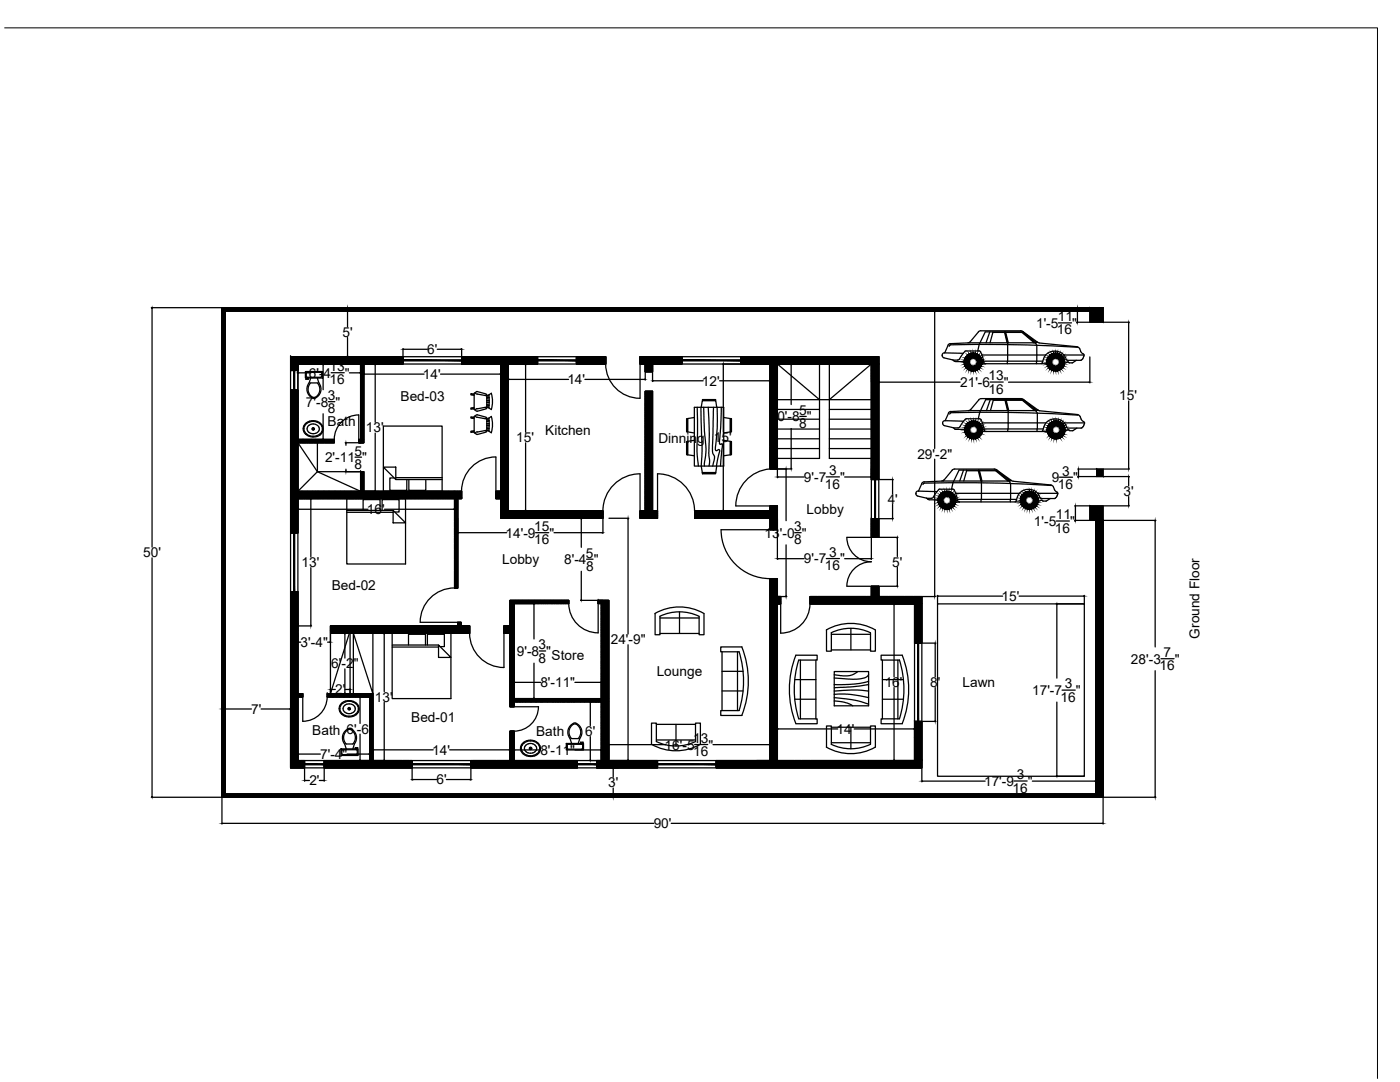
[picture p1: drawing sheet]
<svg xmlns="http://www.w3.org/2000/svg" width="279mm" height="216mm" viewBox="0 0 279 216" stroke-linecap="round" stroke-linejoin="round" font-family="sans-serif">
<defs><g id="words">
<g font-size="2.7">
<text x="206.8" y="65.4">1'-5</text>
<text x="211.1" y="64.1">11</text>
<text x="214" y="65.4">&quot;</text>
<text x="68.3" y="67.2">5'</text>
<text x="85.3" y="70.7">6'</text>
<text x="210.9" y="66.7">16</text>
<text x="61.6" y="75.3">6'-4</text>
<text x="65.8" y="74">13</text>
<text x="65.8" y="76.7">16</text>
<text x="68.8" y="75.3">&quot;</text>
<text x="84.4" y="75.6">14'</text>
<text x="113.2" y="76.7">14'</text>
<text x="140.1" y="77">12'</text>
<text x="191.6" y="77.2">21'-6</text>
<text x="197.3" y="75.9">13</text>
<text x="200.3" y="77.2">&quot;</text>
<text x="61.1" y="81.1">7'-8 &quot;</text>
<text x="65.4" y="79.8">3</text>
<text x="65.4" y="82.5">8</text>
<text x="79.9" y="80">Bed-03</text>
<text x="159.5" y="82.8">5</text>
<text x="197.3" y="78.6">16</text>
<text x="223.4" y="79.9">15'</text>
<text x="65.4" y="85">Bath</text>
<text x="73" y="86.3">13'</text>
<text x="103" y="88.3">15'</text>
<text x="108.8" y="86.7">Kitchen</text>
<text x="131.4" y="88.3">Dinning 15'</text>
<text x="153.6" y="84.1">10'-8 &quot;</text>
<text x="159.5" y="85.4">8</text>
<text x="64.9" y="92.2">2'-11 &quot;</text>
<text x="70.8" y="90.9">5</text>
<text x="70.8" y="93.5">8</text>
<text x="165.5" y="94.8">3</text>
<text x="183.1" y="91.5">29'-2&quot;</text>
<text x="212" y="94.9">3</text>
<text x="160.4" y="96.1">9'-7</text>
<text x="164.6" y="97.5">16</text>
<text x="167.7" y="96.1">&quot;</text>
<text x="177.2" y="100.6">4'</text>
<text x="209.9" y="96.2">9</text>
<text x="211.1" y="97.5">16</text>
<text x="214.2" y="96.2">&quot;</text>
<text x="224.2" y="99">3'</text>
<text x="73.2" y="102.6">16'</text>
<text x="100.9" y="107.3">14'-9</text>
<text x="106.6" y="106">15</text>
<text x="109.7" y="107.3">&quot;</text>
<text x="152.6" y="107.3">13'-0 &quot;</text>
<text x="158.5" y="106">3</text>
<text x="161" y="102.5">Lobby</text>
<text x="206.3" y="104.9">1'-5</text>
<text x="210.5" y="106.3">16</text>
<text x="210.7" y="103.6">11</text>
<text x="213.6" y="104.9">&quot;</text>
<text x="28.6" y="111.2">50'</text>
<text x="60.2" y="113.1">13'</text>
<text x="100.2" y="112.6">Lobby</text>
<text x="106.6" y="108.6">16</text>
<text x="112.6" y="112.6">8'-4 &quot;</text>
<text x="116.9" y="111.3">5</text>
<text x="117" y="113.9">8</text>
<text x="158.5" y="108.6">8</text>
<text x="160.4" y="112.4">9'-7</text>
<text x="164.6" y="113.8">16</text>
<text x="165.5" y="111.1">3</text>
<text x="167.7" y="112.4">&quot;</text>
<text x="178.1" y="113.1">5'</text>
<text x="66.2" y="117.7">Bed-02</text>
<text x="199.9" y="119.9">15'</text>
<text x="60" y="129.1">3'-4&quot;</text>
<text x="103.1" y="130.9">9'-8 &quot;</text>
<text x="107.5" y="129.6">3</text>
<text x="121.9" y="128.5">24'-9&quot;</text>
<text x="232.2" y="131.1">7</text>
<text x="239.4" y="127.4" transform="rotate(-90 239.4 127.4)">Ground Floor</text>
<text x="66.1" y="133.3">6'-2&quot;</text>
<text x="107.5" y="132.2">8 Store</text>
<text x="107.8" y="137.1">8'-11&quot;</text>
<text x="131.1" y="134.9">Lounge</text>
<text x="176.6" y="137.1">16'</text>
<text x="185.6" y="137.1">8'</text>
<text x="192.1" y="137.2">Lawn</text>
<text x="212.5" y="137.4">3</text>
<text x="225.7" y="132.4">28'-3</text>
<text x="231.4" y="133.8">16</text>
<text x="234.4" y="132.4">&quot;</text>
<text x="50.1" y="142.4">7'</text>
<text x="66.9" y="138.5">2'</text>
<text x="74.8" y="140">13'</text>
<text x="206" y="138.7">17'-7</text>
<text x="211.7" y="140">16</text>
<text x="214.7" y="138.7">&quot;</text>
<text x="62.3" y="146.7">Bath 6'-6&quot;</text>
<text x="82.1" y="144.2">Bed-01</text>
<text x="107" y="147">Bath</text>
<text x="116.8" y="146.9">6'</text>
<text x="132.6" y="149.6">16'-5</text>
<text x="138.3" y="148.2">13</text>
<text x="141.4" y="149.6">&quot;</text>
<text x="167" y="146.4">14'</text>
<text x="63.9" y="151.4">7'-4&quot;</text>
<text x="86.2" y="150.6">14'</text>
<text x="107.8" y="150.6">8'-11&quot;</text>
<text x="138.3" y="150.9">16</text>
<text x="202.9" y="155.5">3</text>
<text x="61.7" y="156.7">2'</text>
<text x="87.1" y="156.5">6'</text>
<text x="121.4" y="157.1">3'</text>
<text x="196.4" y="156.8">17'-9</text>
<text x="202.1" y="158.2">16</text>
<text x="205.1" y="156.8">&quot;</text>
<text x="130.5" y="165.3">90'</text>
</g>
</g></defs>
<!-- layer: 0 -->
<g fill="none" stroke="#000" stroke-width=".25">
<path d="M58 71.2h22.4v1.4h-7.8v15.7h-1v-.6h.4v-15.1h-12.5v1.3h-1.5zM59.5 72.6v15.1h7.2v.6h-7.2M92.1 71.2h15.2v1.4h-5.9v29.4h18.9v1.4h-20.3v-3.9h-1v-1.5h1v-25.4h-7.9zM115 71.2h5.9v1.4h-5.9zM127.7 71.2h8.4v1.4h-5.9v1.6h-1.4v-1.6h-1.1zM128.8 78.1h1.4v23.9h1v1.4h-3.5v-1.4h1.1zM155.1 72.6v21h-1.4v-21h-5.9v-1.4h27.6v24.5h-1.5v-23.1M155.1 72.6h18.8M155.1 79.7h18.8M155.1 72.6l8.4 7.1M163.5 72.6v18.9h-8.4M165.5 72.6v18.9h8.4"/>
<path d="M173.9 72.6l-8.4 7.1M217.5 61.4h2.6v2.9h-2.6zM217.5 61.4v.7h-172.5v96.3h173.7v-54.6M220.1 64.3v-2.9h-175.8v97.7h175.8v-55.3M59.5 88.3l3.8 5.8 8.7 3.9v-3.9M59.5 87.7v-9.9h-1.5v28.5h1.5v-6.8h31.2v17.8h.6v-17.8h.8v-1.5h-19.5v-3.9h-9.3M59.5 88.3v9.7M59.5 98h12.5M63.3 88.3v5.8M63.3 94.1l-3.8 3.9M155.1 89.5h8.4M155.1 87.6h8.4"/>
<path d="M155.1 85.6h8.4M155.1 83.6h8.4M155.1 81.7h8.4M165.5 89.5h8.4M165.5 87.6h8.4M165.5 85.6h8.4M165.5 83.6h8.4M165.5 81.7h8.4M218.9 93.6h1.2v1.5h-1.2zM58 118.1h1.5v20.3h.9v.7h-.9v12.7h1.3v1.4h-2.8zM138.6 102h15.1v-1h1.4v4.7h-1.4v-2.3h-15.1zM153.7 115.5h1.4v3.5h.7v1.5h-.7v31.3h27.4v-7.9h1.5v9.3h-41.1v-1.4h10.8z"/>
<path d="M153.7 101v1M161.7 119h12.2v-2h1.5v2h8.6v9.3h-1.5v-7.8h-20.8zM173.9 103.5h1.5v3.7h-1.5zM217.5 100.9h2.6v2.9h-2.6zM65.3 138.4h9.1v13.4h7.8v1.4h-17.5v-1.4h9.1v-12.7h-8.5zM65.9 126.4h27.8v-1.5h-1.7v-.7h-.7v.7h-25.4v13.5l3.8-12M69.9 126.4v12M74.4 126.4v12l-3.9-12v12M187.1 120.5h29.3v34.4h-29.3zM94 151.8h7.8v-5.9h.8v5.9h12.6v1.4h-21.2zM101.8 140v1h.8v-1h17.4v11.8h-.9v1.4h12.1v-1.4h-9.7v-32h-2.1v.6h.6v19h-17.4v-19h10.9v-.6h-11.7v5.1h-1.2v1.5h1.2v14.4M184 151.8h.1"/>
</g>
<!-- layer: Hatches -->
<g fill="none" stroke="#000" stroke-width=".25">
<path d="M44.3 62.3l.9-.9-.9 .9M44.3 63.7l.7-.6-.7 .8M44.3 66.1l.7-.7-.7 .7M44.3 68.3l.7-.6-.7 .7M44.3 69.2l.7-.6-.7 .7M44.3 71.4l.7-.6-.7 .8M44.3 73.8l.7-.7-.7 .7M44.3 75.3l.7-.6-.7 .7M44.3 76.9l.7-.7-.7 .8M44.3 78.4l.7-.6-.7 .7M44.3 79.1l.7-.6-.7 .7M44.3 61.4h.1"/>
<path d="M44.4 61.4l-.1 .1M44.5 61.4l-.2 .2M44.6 61.4l-.3 .3M44.7 61.4l-.4 .4M44.8 61.4l-.5 .5 .5-.5M44.9 61.4l-.6 .6M45 61.4l-.7 .7M45 62.2l-.7 .6M45 62.2l-.7 .7M45 62.3l-.7 .7M45 62.4l-.7 .7M45 62.5l-.7 .7"/>
<path d="M45 62.6l-.7 .7M45 62.7l-.7 .6M45 62.8l-.7 .7 .7-.6M45 62.9l-.7 .7M45 63l-.7 .7M45 63.3l-.7 .6M45 63.3l-.7 .7M45 63.4l-.7 .6M45 63.6l-.7 .6 .7-.7-.7 .6M45 63.6l-.7 .7M45 63.7l-.7 .7M45 63.8l-.7 .6"/>
<path d="M45 63.9l-.7 .6M45 64l-.7 .6 .7-.6M45 64l-.7 .7M45 64.1l-.7 .7M45 64.2l-.7 .7M45 64.3l-.7 .7M45 64.4l-.7 .6M45 64.5l-.7 .7M45 64.6l-.7 .6M45 64.7l-.7 .6M45 64.7l-.7 .7M45 64.8l-.7 .7"/>
<path d="M45 64.9l-.7 .7M45 65l-.7 .7 .7-.6M45 65.2l-.7 .7M45 65.3l-.7 .6M45 65.4l-.7 .6M45 65.5l-.7 .7M45 65.6l-.7 .7M45 65.7l-.7 .7M45 65.8l-.7 .6M45 65.8l-.7 .7M45 65.9l-.7 .7M45 66l-.7 .7 .7-.6"/>
<path d="M45 66.1l-.7 .7M45 66.2l-.7 .7M45 66.3l-.7 .8M45 66.5l-.7 .6M45 66.6l-.7 .6M45 66.6l-.7 .7M45 66.7l-.7 .7M45 66.8l-.7 .7M45 66.9l-.7 .7M45 67l-.7 .6M45 67.1l-.7 .6M45 67.2l-.7 .6"/>
<path d="M45 67.2l-.7 .8M45 67.4l-.7 .7M45 67.5l-.7 .6M45 67.6l-.7 .6M45 67.9l-.7 .6M45 67.9l-.7 .7M45 68l-.7 .7M45 68.3l-.7 .6 .7-.8-.7 .7M45 68.4l-.7 .6M45 68.4l-.7 .7M45 68.7l-.7 .7M45 68.8l-.7 .7"/>
<path d="M45 68.9l-.7 .6M45 69l-.7 .7M45 69.1l-.7 .6M45 69.1l-.7 .7M45 69.2l-.7 .7M45 69.3l-.7 .7M45 69.4l-.7 .7M45 69.5l-.7 .7 .7-.6M45 69.7l-.7 .6M45 69.8l-.7 .6M45 69.8l-.7 .7M45 69.9l-.7 .7"/>
<path d="M45 70l-.7 .7M45 70l-.7 .8M45 70.2l-.7 .7M45 70.3l-.7 .6M45 70.4l-.7 .6M45 70.4l-.7 .8 .7-.6M45 70.6l-.7 .7M45 70.7l-.7 .7M45 71l-.7 .6M45 71l-.7 .7M45 71.1l-.7 .7M45 71.2l-.7 .7 .7-.7"/>
<path d="M45 71.3l-.7 .7M45 71.4l-.7 .7M45 71.5l-.7 .6M45 71.6l-.7 .6M45 71.6l-.7 .7 .7-.6M45 71.7l-.7 .8M45 71.9l-.7 .7M45 72l-.7 .6M45 72.1l-.7 .7M45 72.2l-.7 .6M45 72.3l-.7 .6M45 72.4l-.7 .7 .7-.8-.7 .7"/>
<path d="M45 72.5l-.7 .7M45 72.6l-.7 .7M45 72.7l-.7 .7M45 72.8l-.7 .7M45 73l-.7 .6M45 73l-.7 .7M45 73.2l-.7 .7M45 73.3l-.7 .7M45 73.4l-.7 .7M45 73.5l-.7 .6M45 73.5l-.7 .7M45 73.6l-.7 .8 .7-.6"/>
<path d="M45 73.8l-.7 .7M45 73.9l-.7 .6M45 73.9l-.7 .7M45 74l-.7 .8M45 74.2l-.7 .6M45 74.2l-.7 .7M45 74.3l-.7 .7 .7-.6M45 74.4l-.7 .7M45 74.5l-.7 .7M45 74.6l-.7 .7M45 74.8l-.7 .7M45 74.9l-.7 .8 .7-.7"/>
<path d="M45 75.1l-.7 .6M45 75.2l-.7 .6M45 75.3l-.7 .6M45 75.4l-.7 .6M45 75.5l-.7 .6M45 75.5l-.7 .7M45 75.6l-.7 .7M45 75.7l-.7 .7M45 75.8l-.7 .6M45 75.9l-.7 .7 .7-.6M45 76l-.7 .7M45 76.1l-.7 .7"/>
<path d="M45 76.4l-.7 .6M45 76.4l-.7 .7M45 76.5l-.7 .7M45 76.7l-.7 .6 .7-.7-.7 .6M45 76.7l-.7 .7M45 76.8l-.7 .7M45 76.9l-.7 .7M45 77l-.7 .7M45 77.1l-.7 .6M45 77.2l-.7 .7M45 77.4l-.7 .6M45 77.4l-.7 .7"/>
<path d="M45 77.5l-.7 .6M45 77.5l-.7 .7M45 77.6l-.7 .7M45 77.7l-.7 .7M45 77.9l-.7 .6M45 77.9l-.7 .7M45 78l-.7 .7M45 78.1l-.7 .8 .7-.7M45 78.3l-.7 .7M45 78.4l-.7 .6M45 78.6l-.7 .7M45 78.7l-.7 .7"/>
<path d="M45 78.8l-.7 .7M45 78.9l-.7 .7M45 79l-.7 .7M45 79.1l-.7 .6 .7-.6M45 79.2l-.7 .6M45 79.2l-.7 .7M45 79.3l-.7 .7M45 79.4l-.7 .7M45 79.5l-.7 .7M45 79.6l-.7 .6M45 79.6l-.7 .7M45 79.7l-.7 .6"/>
<path d="M45 79.8l-.7 .6M45 79.9l-.7 .6M45 79.9l-.7 .7M45 62.1l-.7 .7M45 63l-.7 .6M45 63.9l-.7 .7M45 64.3l-.7 .6M45 65l-.7 .6M45 65.9l-.7 .6M45 66.2l-.7 .6M45 66.5l-.7 .7M45 67.5l-.7 .7"/>
<path d="M45 67.8l-.7 .6M45 68.5l-.7 .6M45 69.4l-.7 .6M45 69.6l-.7 .7M45 69.7l-.7 .7M45 70.1l-.7 .7M45 72l-.7 .7M45 72.6l-.7 .6M45 72.9l-.7 .6M45 73.6l-.7 .6M45 74.8l-.7 .6M45 74.9l-.7 .6"/>
<path d="M45 75.1l-.7 .7M45 75.2l-.7 .7M45 75.8l-.7 .7M45 76.2l-.7 .6M45 77.1l-.7 .7M45 78l-.7 .6M45 78.1l-.7 .6M45 78.4l-.7 .7M45 79.3l-.7 .6M45 79.7l-.7 .7M45.1 61.4l-.8 .8M45.2 62.1l.7-.7-.7 .7"/>
<path d="M45.3 61.4l-1 1M45.4 61.4l-1.1 1.1 1.1-1.1M45.4 61.4l-1.1 1.1M45.5 61.4l-1.2 1.2M45.6 61.4l-1.3 1.3M45.6 61.4l-.6 .7M45.7 61.4l-.6 .7 .6-.7M45.8 61.4l-.7 .7M46 61.4l-.7 .7M46.1 61.4l-.7 .7M46.2 61.4l-.7 .7M46.2 61.4l-.6 .7"/>
<path d="M46.3 61.4l-.7 .7M46.3 61.4l-.6 .7M46.4 61.4l-.7 .7M46.5 61.4l-.7 .7M46.6 61.4l-.7 .7M46.6 61.4l-.6 .7M46.7 62.1l.7-.7-.6 .7M46.7 61.4l-.7 .7M46.7 61.4l-.6 .7M46.9 61.4l-.7 .7M46.9 61.4l-.6 .7M47 61.4l-.7 .7 .8-.7-.6 .7"/>
<path d="M47.2 61.4l-.7 .7M47.3 61.4l-.7 .7M47.5 61.4l-.6 .7M47.6 61.4l-.7 .7M47.7 61.4l-.6 .7 .7-.7M47.9 61.4l-.7 .7M47.9 62.1l.6-.7-.6 .7M48 61.4l-.7 .7M48.1 61.4l-.7 .7M48.1 61.4l-.6 .7M48.2 61.4l-.6 .7M48.3 61.4l-.7 .7"/>
<path d="M48.4 61.4l-.7 .7M48.5 61.4l-.7 .7M48.5 61.4l-.6 .7M48.6 61.4l-.6 .7 .7-.7M48.8 61.4l-.7 .7M48.8 61.4l-.6 .7M48.9 61.4l-.6 .7M48.9 62.1l.8-.7-.6 .7M49 61.4l-.7 .7M49.1 61.4l-.7 .7M49.2 61.4l-.7 .7M49.3 61.4l-.7 .7"/>
<path d="M49.3 61.4l-.6 .7 .7-.7M49.4 61.4l-.6 .7M49.5 61.4l-.7 .7M49.5 61.4l-.6 .7M49.8 61.4l-.7 .7M49.8 61.4l-.6 .7M49.9 62.1l.7-.7-.6 .7M49.9 61.4l-.7 .7M49.9 61.4l-.6 .7M50 61.4l-.6 .7 .7-.7M50.1 61.4l-.6 .7M50.2 61.4l-.7 .7"/>
<path d="M50.3 61.4l-.7 .7M50.4 61.4l-.7 .7M50.5 61.4l-.7 .7M50.7 61.4l-.6 .7M50.8 61.4l-.7 .7M50.9 61.4l-.7 .7M51 61.4l-.7 .7M51 61.4l-.6 .7M51.1 61.4l-.7 .7M51.1 61.4l-.6 .7M51.2 61.4l-.7 .7M51.2 61.4l-.6 .7 .7-.7-.6 .7"/>
<path d="M51.4 61.4l-.6 .7M51.5 61.4l-.7 .7M51.6 61.4l-.7 .7M51.7 61.4l-.7 .7M51.7 61.4l-.6 .7M51.8 61.4l-.7 .7M52 61.4l-.8 .7M52 61.4l-.7 .7M52 61.4l-.6 .7M52.1 61.4l-.7 .7M52.1 62.1l.8-.7-.6 .7M52.1 61.4l-.6 .7"/>
<path d="M52.2 61.4l-.7 .7M52.3 61.4l-.7 .7M52.4 61.4l-.7 .7M52.4 61.4l-.6 .7 .7-.7M52.5 61.4l-.6 .7M52.6 61.4l-.6 .7M52.7 61.4l-.7 .7M53 61.4l-.7 .7M53.1 61.4l-.7 .7M53.1 61.4l-.6 .7 .7-.7M53.3 61.4l-.6 .7M53.4 61.4l-.7 .7"/>
<path d="M53.5 61.4l-.7 .7M53.6 61.4l-.7 .7M53.7 61.4l-.8 .7M53.7 61.4l-.7 .7M53.8 61.4l-.7 .7M53.8 61.4l-.6 .7M53.9 61.4l-.7 .7M53.9 61.4l-.6 .7M54 61.4l-.7 .7M54 61.4l-.6 .7M54.1 61.4l-.7 .7 .7-.7M54.2 61.4l-.7 .7"/>
<path d="M54.2 61.4l-.6 .7M54.3 61.4l-.7 .7M54.3 61.4l-.6 .7M54.4 62.1l.7-.7-.6 .7M54.4 61.4l-.7 .7M54.4 61.4l-.6 .7M54.5 61.4l-.6 .7M54.6 61.4l-.7 .7M54.7 61.4l-.7 .7M54.8 61.4l-.7 .7M54.9 61.4l-.7 .7M54.9 61.4l-.6 .7"/>
<path d="M55 61.4l-.7 .7M55.2 61.4l-.7 .7M55.2 61.4l-.6 .7M55.3 62.1l.7-.7-.6 .7M55.3 61.4l-.7 .7M55.3 61.4l-.6 .7M55.4 61.4l-.7 .7 .9-.7M55.6 61.4l-.7 .7M55.7 61.4l-.7 .7M55.7 61.4l-.6 .7M55.8 61.4l-.6 .7M55.9 61.4l-.7 .7"/>
<path d="M56.1 61.4l-.7 .7M56.1 61.4l-.6 .7M56.2 61.4l-.7 .7M56.2 61.4l-.6 .7M56.3 61.4l-.7 .7M56.4 61.4l-.7 .7M56.5 61.4l-.6 .7M56.6 61.4l-.7 .7M56.6 62.1l.8-.7-.7 .7M56.6 61.4l-.6 .7M56.7 61.4l-.7 .7M56.8 61.4l-.7 .7"/>
<path d="M56.9 61.4l-.7 .7M57 61.4l-.7 .7M57 61.4l-.6 .7 .7-.7M57.1 61.4l-.6 .7M57.2 61.4l-.7 .7M57.2 61.4l-.6 .7M57.4 61.4l-.6 .7 .7-.7M57.5 61.4l-.6 .7M57.6 62.1l.7-.7-.6 .7M57.6 61.4l-.7 .7M57.6 61.4l-.6 .7M57.7 61.4l-.6 .7"/>
<path d="M57.8 61.4l-.7 .7M57.8 61.4l-.6 .7M57.9 61.4l-.7 .7M58 71.2h.1M58 61.4l-.7 .7M58 71.4l.2-.2-.2 .2M58 71.7l.5-.5-.5 .5M58 72l.8-.8-.8 .8M58 72.4l1.2-1.2-1.2 1.2M58 73.2l2-2-2 2.1M58 73.3l2.1-2.1-2.1 2.2M58 73.9l2.7-2.7-2.7 2.7"/>
<path d="M58 79.3l1.5-1.4-1.5 1.5M58 79.7l1.5-1.5-1.5 1.5M58 79.8l1.5-1.5-1.5 1.5M58 72.1l.9-.9-.9 .9M58 73l1.8-1.8-1.8 1.8M58 73l1.9-1.8-1.9 1.9M58 78.5l.6-.7-.6 .7M58 78.8l1-1-1 1.1M58 77.8v.2l.1-.2M58 73.9l2.8-2.7-2.7 2.7M58.1 61.4l-.7 .7M58.1 71.2l-.1 .1 .2-.1"/>
<path d="M58.2 61.4l-.7 .7M58.2 77.8l-.2 .3M58.3 77.8l-.3 .3M58.3 73.9l1.2-1.1-1.2 1.1M58.3 71.2l-.3 .3M58.4 77.8l-.4 .4M58.4 71.2l-.4 .4M58.4 73.9l1.1-1-1.1 1M58.4 61.4l-.7 .7M58.5 61.4l-.7 .7M58.5 77.8l-.5 .5M58.5 61.4l-.6 .7"/>
<path d="M58.5 77.8l-.5 .6M58.6 61.4l-.7 .7 .8-.7M58.6 77.8l-.6 .6M58.6 71.2l-.6 .6M58.6 73.9l.9-.8-.8 .8M58.7 71.2l-.7 .7M58.7 77.8l-.7 .8M58.7 61.4l-.6 .7M58.7 73.9l.8-.7-.7 .7M58.8 71.2l-.8 .8M58.8 61.4l-.7 .7M58.8 77.8l-.8 .8"/>
<path d="M58.8 77.8l-.8 .9M58.9 61.4l-.7 .7M58.9 77.8l-.9 .9M58.9 61.4l-.6 .7 .7-.7-.6 .7M59 73.9l.5-.4-.5 .4M59 71.2l-1 1M59 77.8l-1 1.1 1.1-1.1M59.1 71.2l-1.1 1.1 1.1-1.1M59.1 73.9l.4-.3-.4 .3M59.1 61.4l-.7 .7M59.1 77.8l-1.1 1.2 1.2-1.2M59.2 61.4l-.7 .7"/>
<path d="M59.2 77.8l-1.2 1.3M59.2 71.2l-1.2 1.3 1.3-1.3M59.2 73.9l.3-.1-.2 .1M59.3 61.4l-.7 .7M59.3 77.8l-1.3 1.3M59.3 71.2l-1.3 1.4 1.4-1.4M59.3 73.9l.2-.1-.1 .1M59.3 61.4l-.6 .7M59.3 77.8l-1.3 1.4M59.4 61.4l-.7 .7M59.4 77.8l-1.4 1.5 1.4-1.5M59.4 61.4l-.6 .7"/>
<path d="M59.5 71.2l-1.5 1.4M59.5 72.7l-1.3 1.2 1.3-1.2M59.5 73l-1 .9 1-.9M59.5 73l-.9 .9 .9-.8M59.5 73.9h-.1M59.5 78.1l-1.5 1.5 1.5-1.5M59.5 78.4l-1.5 1.5M59.5 78.5l-1.5 1.5 1.5-1.5M59.5 78.7l-1.5 1.3M59.5 78.8l-1.5 1.4M59.5 78.8l-1.5 1.5M59.5 78.9l-1.5 1.5"/>
<path d="M59.5 79.1l-1.5 1.5 1.5-1.6-1.5 1.5M59.5 79.3l-1.5 1.5M59.5 79.4l-1.5 1.5M59.5 79.5l-1.5 1.4M59.5 79.6l-1.5 1.5M59.5 79.7l-1.5 1.5 1.5-1.5M59.5 79.8l-1.5 1.5 1.5-1.5M59.5 79.9l-1.5 1.5M59.5 80l-1.5 1.4M59.5 61.4l-.7 .7M59.5 73.7l-.3 .2 .3-.2M59.5 78l-1.5 1.5"/>
<path d="M59.5 78.1l-1.5 1.4M59.5 73.4l-.6 .5 .6-.5M59.5 79.5l-1.5 1.5M59.5 73.3l-.7 .6M59.5 78.2l-1.5 1.4M59.5 71.2l-1.5 1.5M59.6 61.4l-.7 .7M59.6 71.2l-1.6 1.6M59.7 61.4l-.7 .7M59.7 71.2l-1.7 1.7M59.7 61.4l-.6 .7M59.8 61.4l-.7 .7"/>
<path d="M59.8 62.1l.8-.7-.7 .7M59.8 61.4l-.6 .7M59.9 61.4l-.7 .7M59.9 71.2l-1.9 1.9 2-1.9M59.9 72.6l1.5-1.4-1.4 1.4M60 61.4l-.7 .7M60.1 61.4l-.7 .7M60.1 61.4l-.6 .7 .6-.7M60.2 61.4l-.6 .7M60.2 71.2l-2.2 2.2M60.3 71.2l-2.3 2.3 2.3-2.3M60.3 72.6l1.5-1.4-1.5 1.4"/>
<path d="M60.3 61.4l-.7 .7M60.4 71.2l-2.4 2.5M60.4 61.4l-.7 .7M60.4 61.4l-.6 .7M60.5 71.2l-2.5 2.5M60.6 71.2l-2.6 2.6M60.7 71.2l-2.7 2.6M60.7 61.4l-.7 .7M60.7 61.4l-.6 .7M60.8 61.4l-.7 .7M60.8 62.1l.6-.7-.6 .7M60.8 61.4l-.6 .7 .7-.7"/>
<path d="M60.9 71.2l-2.8 2.7M60.9 71.2l-2.7 2.7M60.9 72.6l1.5-1.4-1.4 1.4M61 71.2l-1.5 1.4M61 61.4l-.7 .7M61.1 71.2l-1.5 1.4M61.1 61.4l-.7 .7M61.1 71.2l-1.4 1.4M61.2 61.4l-.7 .7M61.2 71.2l-1.5 1.4M61.2 72.6l1.5-1.4-1.4 1.4M61.2 61.4l-.6 .7"/>
<path d="M61.3 71.2l-1.5 1.4M61.3 71.2l-1.4 1.4 1.5-1.4M61.3 72.6l1.5-1.4-1.4 1.4M61.3 61.4l-.7 .7M61.4 61.4l-.7 .7M61.5 71.2l-1.5 1.4M61.5 61.4l-.7 .7M61.5 71.2l-1.4 1.4M61.6 61.4l-.7 .7M61.6 71.2l-1.5 1.4M61.6 71.2l-1.5 1.4 1.6-1.4M61.6 61.4l-.6 .7"/>
<path d="M61.7 61.4l-.7 .7M61.7 71.2l-1.5 1.4M61.8 61.4l-.7 .7M61.9 71.2l-1.5 1.4M61.9 61.4l-.8 .7M61.9 61.4l-.6 .7M61.9 71.2l-1.4 1.4 1.4-1.4M62 61.4l-.7 .7M62 61.4l-.6 .7M62 71.2l-1.4 1.4M62.1 62.1l.7-.7-.6 .7M62.1 61.4l-.7 .7"/>
<path d="M62.1 71.2l-1.5 1.4M62.1 61.4l-.6 .7M62.2 71.2l-1.5 1.4M62.2 61.4l-.7 .7M62.3 71.2l-1.5 1.4 1.5-1.4M62.3 72.6l1.5-1.4-1.5 1.4M62.3 61.4l-.7 .7M62.3 71.2l-1.4 1.4M62.4 61.4l-.7 .7M62.5 61.4l-.7 .7M62.5 71.2l-1.5 1.4M62.5 61.4l-.6 .7"/>
<path d="M62.6 71.2l-1.5 1.4M62.6 61.4l-.7 .7M62.6 61.4l-.6 .7M62.6 71.2l-1.4 1.4M62.9 61.4l-.7 .7 .7-.7M62.9 71.2l-1.5 1.4 1.5-1.4M63 61.4l-.7 .7M63 71.2l-1.5 1.4M63 62.1l.7-.7-.7 .7M63 61.4l-.6 .7 .7-.7M63 71.2l-1.4 1.4M63.1 72.6l1.5-1.4-1.4 1.4"/>
<path d="M63.1 71.2l-1.5 1.4M63.2 61.4l-.7 .7 .7-.7M63.2 71.2l-1.5 1.4M63.2 71.2l-1.4 1.4M63.3 61.4l-.7 .7M63.3 71.2l-1.5 1.4M63.3 61.4l-.6 .7M63.4 71.2l-1.5 1.4M63.4 61.4l-.6 .7M63.5 71.2l-1.5 1.4 1.5-1.4M63.5 72.6l1.5-1.4-1.5 1.4M63.5 61.4l-.7 .7"/>
<path d="M63.6 71.2l-1.5 1.4 1.5-1.4M63.6 72.6l1.5-1.4-1.5 1.4M63.6 61.4l-.7 .7M63.6 61.4l-.6 .7M63.7 71.2l-1.5 1.4M63.7 61.4l-.6 .7M63.8 71.2l-1.5 1.4M63.9 71.2l-1.4 1.4M63.9 61.4l-.7 .7M63.9 61.4l-.6 .7M64 61.4l-.7 .7M64 61.4l-.6 .7 .7-.7"/>
<path d="M64 71.2l-1.5 1.4M64.1 71.2l-1.5 1.4M64.1 72.6l1.5-1.4-1.4 1.4M64.2 61.4l-.7 .7M64.2 71.2l-1.5 1.4M64.2 61.4l-.6 .7M64.3 71.2l-1.5 1.4M64.3 61.4l-.7 .7M64.4 61.4l-.7 .7M64.4 71.2l-1.5 1.4M64.4 62.1l.6-.7-.6 .7M64.4 71.2l-1.4 1.4 1.5-1.4"/>
<path d="M64.5 61.4l-.7 .7M64.5 71.2l-1.5 1.4 1.6-1.4M64.5 72.6l1.5-1.4-1.4 1.4M64.6 61.4l-.7 .7M64.6 61.4l-.6 .7M64.7 71.2l-1.5 1.4M64.7 61.4l-.7 .7M64.7 71.2l-1.4 1.4M64.8 61.4l-.7 .7M64.8 71.2l-1.5 1.4M64.8 61.4l-.6 .7M64.9 61.4l-.7 .7"/>
<path d="M64.9 71.2l-1.5 1.4M64.9 61.4l-.6 .7M65 61.4l-.7 .7M65.1 61.4l-.6 .7 .7-.7M65.1 72.6l1.5-1.4-1.5 1.4M65.1 71.2l-1.4 1.4M65.2 61.4l-.6 .7M65.2 71.2l-1.5 1.4M65.2 62.1l.8-.7-.6 .7M65.3 71.2l-1.5 1.4M65.3 61.4l-.6 .7M65.4 71.2l-1.5 1.4 1.6-1.4-1.5 1.4"/>
<path d="M65.4 61.4l-.7 .7M65.5 61.4l-.7 .7M65.5 71.2l-1.4 1.4M65.6 61.4l-.8 .7M65.6 61.4l-.7 .7M65.7 61.4l-.7 .7M65.7 71.2l-1.5 1.4M65.7 71.2l-1.4 1.4 1.5-1.4M65.7 72.6l1.5-1.4-1.4 1.4M65.8 61.4l-.7 .7M65.8 71.2l-1.5 1.4 1.6-1.4-1.4 1.4M65.8 61.4l-.6 .7"/>
<path d="M66 62.1l.7-.7-.6 .7M66.1 71.2l-1.5 1.4 1.5-1.4M66.1 61.4l-.7 .7M66.2 61.4l-.7 .7M66.2 71.2l-1.5 1.4M66.2 62.1l.7-.7-.7 .7M66.2 61.4l-.6 .7 .8-.7M66.3 71.2l-1.5 1.4M66.4 72.6l1.5-1.4-1.5 1.4M66.4 71.2l-1.5 1.4M66.4 71.2l-1.4 1.4M66.5 61.4l-.7 .7"/>
<path d="M66.5 71.2l-1.5 1.4M66.5 61.4l-.6 .7M66.6 61.4l-.7 .7M66.7 71.2l-1.5 1.4 1.5-1.4M66.7 72.6l1.5-1.4-1.5 1.4M66.8 71.2l-1.5 1.4 1.5-1.4M66.8 72.6l1.5-1.4-1.5 1.4M66.8 61.4l-.7 .7M66.8 71.2l-1.4 1.4M66.9 71.2l-1.5 1.4M66.9 61.4l-.6 .7M67 71.2l-1.5 1.4"/>
<path d="M67 61.4l-.6 .7M67 72.6l1.5-1.4-1.5 1.4M67 71.2l-1.4 1.4 1.5-1.4M67.1 61.4l-.6 .7M67.1 71.2l-1.4 1.4M67.2 61.4l-.7 .7M67.3 71.2l-1.5 1.4M67.3 61.4l-.6 .7M67.3 62.1l.7-.7-.6 .7M67.4 61.4l-.7 .7M67.4 71.2l-1.6 1.4M67.4 71.2l-1.5 1.4"/>
<path d="M67.4 61.4l-.6 .7M67.5 61.4l-.7 .7M67.5 71.2l-1.5 1.4M67.5 62.1l.7-.7-.6 .7M67.6 71.2l-1.5 1.4M67.6 61.4l-.7 .7M67.6 71.2l-1.4 1.4M67.7 61.4l-.7 .7M67.7 71.2l-1.5 1.4 1.5-1.4M67.7 72.6l1.5-1.4-1.5 1.4M67.7 61.4l-.6 .7M67.8 71.2l-1.5 1.4"/>
<path d="M67.8 61.4l-.6 .7 .7-.7-.6 .7M67.9 71.2l-1.5 1.4M68 71.2l-1.5 1.4M68 71.2l-1.4 1.4 1.5-1.4M68.1 61.4l-.7 .7M68.1 61.4l-.6 .7M68.3 61.4l-.6 .7 .7-.7M68.3 71.2l-1.4 1.4 1.4-1.4M68.4 61.4l-.6 .7M68.4 71.2l-1.5 1.4M68.4 62.1l.7-.7-.6 .7M68.5 61.4l-.6 .7 .6-.7"/>
<path d="M68.6 61.4l-.7 .7M68.6 72.6l1.5-1.4-1.4 1.4M68.6 71.2l-1.5 1.4M68.7 71.2l-1.5 1.4M68.7 61.4l-.7 .7M68.8 71.2l-1.5 1.4M68.8 61.4l-.7 .7M68.8 71.2l-1.4 1.4M68.9 61.4l-.7 .7M68.9 71.2l-1.5 1.4M68.9 71.2l-1.4 1.4 1.5-1.4M68.9 72.6l1.5-1.4-1.4 1.4"/>
<path d="M69 61.4l-.7 .7M69 71.2l-1.5 1.4 1.5-1.4M69 72.6l1.5-1.4-1.5 1.4M69 61.4l-.6 .7M69.1 62.1l.7-.7-.6 .7M69.1 71.2l-1.5 1.4M69.2 61.4l-.7 .7M69.3 61.4l-.7 .7M69.3 71.2l-1.5 1.4M69.3 71.2l-1.5 1.4 1.6-1.4M69.4 61.4l-.7 .7M69.4 71.2l-1.5 1.4"/>
<path d="M69.4 61.4l-.6 .7 .8-.7M69.5 71.2l-1.5 1.4M69.5 71.2l-1.4 1.4M69.5 72.6l1.6-1.4-1.5 1.4M69.6 61.4l-.6 .7M69.6 71.2l-1.4 1.4 1.5-1.4-1.4 1.4M69.7 61.4l-.7 .7M69.7 61.4l-.6 .7M69.8 71.2l-1.5 1.4M69.8 62.1l.7-.7-.6 .7M69.9 71.2l-1.5 1.4 1.5-1.4M69.9 72.6l1.5-1.4-1.5 1.4"/>
<path d="M69.9 61.4l-.7 .7M69.9 71.2l-1.4 1.4 1.5-1.4M69.9 72.6l1.6-1.4-1.5 1.4M70 61.4l-.7 .7M70 71.2l-1.4 1.4M70.1 61.4l-.7 .7M70.1 72.6l1.5-1.4-1.4 1.4M70.1 61.4l-.6 .7M70.2 71.2l-1.5 1.4M70.2 61.4l-.6 .7M70.3 61.4l-.6 .7M70.3 71.2l-1.5 1.4"/>
<path d="M70.3 71.2l-1.4 1.4M70.4 61.4l-.7 .7M70.6 61.4l-.7 .7 .7-.7M70.6 71.2l-1.5 1.4M70.6 61.4l-.6 .7M70.7 71.2l-1.5 1.4M70.7 62.1l.6-.7-.6 .7M70.7 61.4l-.7 .7M70.8 71.2l-1.5 1.4M70.8 61.4l-.7 .7M70.8 71.2l-1.4 1.4M70.9 61.4l-.7 .7"/>
<path d="M70.9 61.4l-.6 .7M70.9 71.2l-1.5 1.4M71 71.2l-1.5 1.4M71 61.4l-.6 .7M71.1 61.4l-.7 .7M71.1 71.2l-1.5 1.4M71.2 71.2l-1.5 1.4 1.5-1.4M71.2 72.6l1.5-1.4-1.5 1.4M71.2 61.4l-.7 .7M71.2 71.2l-1.4 1.4 1.5-1.4M71.3 61.4l-.7 .7M71.3 72.6l1.4-1.4-1.4 1.4"/>
<path d="M71.5 61.4l-.7 .7M71.5 71.2l-1.5 1.4M71.6 61.4l-.7 .7M71.6 61.4l-.6 .7M71.6 62.1l.7-.7-.6 .7M71.7 61.4l-.7 .7 .8-.7M71.7 71.2l-1.5 1.4M71.8 72.6l1.5-1.4-1.4 1.4M71.8 71.2l-1.5 1.4M71.9 71.2l-1.5 1.4M71.9 61.4l-.7 .7M71.9 71.2l-1.4 1.4 1.5-1.4-1.4 1.4"/>
<path d="M72 73.1l1.9-1.9-1.9 2M72 75.5l.6-.6-.6 .7M72 77.7l.6-.6-.6 .7M72 78.7l.6-.6-.6 .7M72 79.8l.6-.6-.6 .6M72 74.2l.6-.6-.6 .7M72 61.4l-.7 .7M72 61.4l-.6 .7 .7-.7-.6 .7M72.1 71.2l-1.5 1.4 1.6-1.4M72.2 71.2l-1.5 1.4 1.5-1.4M72.2 61.4l-.6 .7M72.3 71.2l-1.5 1.4"/>
<path d="M72.4 71.2l-1.5 1.4M72.4 61.4l-.7 .7M72.5 61.4l-.7 .7M72.5 71.2l-1.5 1.4M72.5 71.2l-1.5 1.4 1.6-1.4M72.5 61.4l-.6 .7M72.6 61.4l-.7 .7M72.6 71.2l-1.5 1.4M72.6 72.8l-.6 .6M72.6 72.8l-.6 .7M72.6 73.3l-.6 .6M72.6 73.4l-.6 .6"/>
<path d="M72.6 73.5l-.6 .6M72.6 73.8l-.6 .7M72.6 73.9l-.6 .7M72.6 74l-.6 .6M72.6 73.7l-.6 .7M72.6 73.8l-.6 .6M72.6 74.4l-.6 .7M72.6 74.5l-.6 .7 .6-.6M72.6 75l-.6 .7M72.6 75.2l-.6 .6 .6-.7-.6 .6M72.6 75l-.6 .6M72.6 75.6l-.6 .6"/>
<path d="M72.6 76.1l-.6 .6M72.6 75.6l-.6 .7M72.6 76.1l-.6 .7M72.6 76.2l-.6 .7M72.6 75.8l-.6 .8M72.6 76l-.6 .6M72.6 76l-.6 .7M72.6 76.6l-.6 .6M72.6 76.7l-.6 .6M72.6 77.3l-.6 .6M72.6 76.7l-.6 .8M72.6 77.3l-.6 .7"/>
<path d="M72.6 77l-.6 .6M72.6 77.7l-.6 .7 .6-.7M72.6 77.8l-.6 .6M72.6 78.4l-.6 .7M72.6 77.9l-.6 .6M72.6 78.5l-.6 .6M72.6 78.2l-.6 .6M72.6 78.3l-.6 .6M72.6 78.8l-.6 .7M72.6 78.9l-.6 .7M72.6 79.4l-.6 .7 .6-.8-.6 .7M72.6 79.5l-.6 .7"/>
<path d="M72.6 79l-.6 .7 .6-.6M72.6 79.7l-.6 .6M72.6 79.2l-.6 .7M72.6 79.9l-.6 .6M72.6 79.9l-.6 .8 .6-.7M72.6 73.5l-.6 .7M72.6 74.6l-.6 .7M72.6 74.8l-.6 .6M72.6 75.7l-.6 .6M72.6 75.7l-.6 .7M72.6 76.8l-.6 .7M72.6 77l-.6 .7"/>
<path d="M72.6 77.9l-.6 .7M72.6 79.3l-.6 .6M72.6 72.9l-.6 .7M72.6 73l-.6 .7 .6-.7M72.6 73.1l-.6 .7M72.6 73.2l-.6 .7M72.6 73.4l-.6 .7M72.6 74.1l-.6 .6M72.6 74.1l-.6 .7M72.6 74.2l-.6 .7M72.6 74.3l-.6 .7 .6-.7M72.6 74.4l-.6 .6"/>
<path d="M72.6 74.7l-.6 .7M72.6 75.3l-.6 .6M72.6 75.3l-.6 .7M72.6 75.4l-.6 .7M72.6 76.3l-.6 .7M72.6 76.5l-.6 .6 .6-.7-.6 .6M72.6 76.6l-.6 .7M72.6 77.4l-.6 .7M72.6 77.5l-.6 .7M72.6 77.6l-.6 .7M72.6 77.8l-.6 .7M72.6 78.2l-.6 .7"/>
<path d="M72.6 78.5l-.6 .7M72.6 78.6l-.6 .7M72.6 78.7l-.6 .7M72.6 78.9l-.6 .6M72.6 79.6l-.6 .7M72.6 79.7l-.6 .7M72.6 79.8l-.6 .7M72.6 76.9l-.6 .7M72.6 78.3l-.6 .7M72.6 78.6l-.6 .6M72.7 61.4l-.7 .7M72.8 61.4l-.7 .7"/>
<path d="M72.8 62.1l.6-.7-.6 .7M72.8 61.4l-.6 .7 .6-.7M72.8 72.6l1.5-1.4-1.5 1.4M72.8 71.2l-1.5 1.4M72.9 61.4l-.6 .7M72.9 71.2l-1.5 1.4M72.9 62.1l.8-.7-.6 .7M73 71.2l-1.5 1.4M73 61.4l-.7 .7M73.1 72.6l1.4-1.4-1.4 1.4M73.1 71.2l-1.5 1.4M73.1 61.4l-.7 .7"/>
<path d="M73.1 71.2l-1.4 1.4 1.5-1.4M73.1 72.6l1.5-1.4-1.4 1.4M73.2 61.4l-.7 .7M73.2 71.2l-1.4 1.4M73.3 61.4l-.7 .7 .7-.7M73.4 61.4l-.7 .7M73.4 71.2l-1.5 1.4M73.4 71.2l-1.5 1.4 1.5-1.4M73.5 71.2l-1.5 1.5 1.5-1.5M73.5 61.4l-.7 .7M73.5 61.4l-.6 .7M73.6 71.2l-1.6 1.6"/>
<path d="M73.7 71.2l-1.7 1.7M73.8 61.4l-.7 .7 .7-.7M73.8 71.2l-1.8 1.8M73.8 61.4l-.6 .7M73.8 71.2l-1.8 1.9M73.9 61.4l-.7 .7M73.9 62.1l.6-.7-.6 .7M73.9 61.4l-.6 .7 .7-.7-.6 .7M74 71.2l-2 2M74 71.2l-2 2.2M74.1 71.2l-1.5 1.4M74.1 61.4l-.6 .7"/>
<path d="M74.2 71.2l-1.5 1.4M74.2 61.4l-.7 .7M74.3 61.4l-.7 .7M74.4 71.2l-1.5 1.4 1.5-1.4M74.4 72.6l1.5-1.4-1.5 1.4M74.4 61.4l-.7 .7M74.4 71.2l-1.4 1.4 1.5-1.4M74.4 72.6l1.5-1.4-1.4 1.4M74.5 61.4l-.8 .7M74.5 61.4l-.7 .7M74.6 61.4l-.6 .7M74.7 61.4l-.6 .7"/>
<path d="M74.7 72.6l1.5-1.4-1.5 1.4M74.7 71.2l-1.5 1.4M74.7 71.2l-1.4 1.4 1.5-1.4M74.8 61.4l-.7 .7M74.8 71.2l-1.4 1.4M74.8 61.4l-.6 .7M74.9 61.4l-.7 .7M74.9 71.2l-1.5 1.4M74.9 61.4l-.6 .7M74.9 62.1l.8-.7-.7 .7M75 61.4l-.7 .7M75 71.2l-1.5 1.4"/>
<path d="M75 61.4l-.6 .7M75.1 71.2l-1.5 1.4M75.1 61.4l-.7 .7M75.2 61.4l-.7 .7M75.2 71.2l-1.5 1.4M75.2 71.2l-1.4 1.4M75.3 61.4l-.7 .7M75.3 71.2l-1.5 1.4 1.5-1.4M75.3 72.6l1.5-1.4-1.5 1.4M75.3 61.4l-.6 .7M75.4 71.2l-1.5 1.4 1.5-1.4M75.4 72.6l1.5-1.4-1.5 1.4"/>
<path d="M75.4 61.4l-.6 .7M75.5 71.2l-1.5 1.4M75.5 61.4l-.7 .7M75.6 71.2l-1.5 1.4M75.7 71.2l-1.5 1.4M75.7 61.4l-.6 .7M75.7 71.2l-1.4 1.4 1.5-1.4M75.8 61.4l-.7 .7M75.8 61.4l-.6 .7M75.9 61.4l-.7 .7M75.9 61.4l-.6 .7M76 61.4l-.6 .7 .6-.7"/>
<path d="M76 72.6l1.5-1.4-1.5 1.4M76 71.2l-1.5 1.4M76.1 61.4l-.6 .7M76.1 71.2l-1.5 1.4M76.1 62.1l.7-.7-.6 .7M76.2 61.4l-.7 .7M76.3 61.4l-.7 .7 .8-.7-.7 .7M76.3 71.2l-1.5 1.4M76.4 71.2l-1.5 1.4M76.4 71.2l-1.4 1.4M76.5 61.4l-.7 .7M76.6 61.4l-.7 .7"/>
<path d="M76.6 71.2l-1.5 1.4M76.6 71.2l-1.5 1.4 1.5-1.4M76.6 72.6l1.5-1.4-1.5 1.4M76.6 61.4l-.6 .7M76.7 61.4l-.7 .7M76.7 71.2l-1.5 1.4M76.7 61.4l-.6 .7M76.9 61.4l-.7 .7M77 71.2l-1.5 1.4M77 61.4l-.7 .7M77 61.4l-.6 .7M77.1 71.2l-1.5 1.4"/>
<path d="M77.1 61.4l-.7 .7M77.1 61.4l-.6 .7 .8-.7M77.1 71.2l-1.4 1.4M77.2 71.2l-1.5 1.4M77.2 72.6l1.6-1.4-1.5 1.4M77.3 71.2l-1.5 1.4 1.6-1.4-1.5 1.4M77.3 61.4l-.6 .7M77.4 61.4l-.7 .7M77.5 61.4l-.7 .7M77.5 71.2l-1.4 1.4 1.5-1.4M77.5 72.6l1.6-1.4-1.5 1.4M77.6 61.4l-.7 .7"/>
<path d="M77.6 71.2l-1.4 1.4 1.5-1.4M77.6 72.6l1.5-1.4-1.4 1.4M77.7 61.4l-.7 .7M77.7 71.2l-1.4 1.4M77.7 61.4l-.6 .7M77.8 72.6l1.5-1.4-1.5 1.4M77.8 61.4l-.7 .7M77.8 71.2l-1.5 1.4M77.8 61.4l-.6 .7M77.8 71.2l-1.4 1.4M77.9 61.4l-.6 .7M77.9 71.2l-1.5 1.4"/>
<path d="M77.9 71.2l-1.4 1.4 1.5-1.4M78 71.2l-1.4 1.4M78 61.4l-.7 .7M78.1 61.4l-.7 .7M78.2 61.4l-.7 .7M78.2 71.2l-1.5 1.4M78.2 62.1l.7-.7-.7 .7M78.2 61.4l-.6 .7 .7-.7M78.3 71.2l-1.5 1.4M78.3 61.4l-.6 .7M78.4 71.2l-1.5 1.4M78.4 62.1l.6-.7-.6 .7"/>
<path d="M78.4 61.4l-.7 .7M78.4 71.2l-1.4 1.4M78.5 61.4l-.7 .7M78.5 71.2l-1.5 1.4M78.5 72.6l1.5-1.4-1.5 1.4M78.5 71.2l-1.4 1.4M78.5 61.4l-.6 .7M78.6 71.2l-1.5 1.4 1.5-1.4M78.6 72.6l1.5-1.4-1.5 1.4M78.6 61.4l-.7 .7M78.7 71.2l-1.5 1.4M78.7 61.4l-.7 .7"/>
<path d="M78.7 61.4l-.6 .7M78.8 61.4l-.7 .7M78.8 71.2l-1.5 1.4M78.8 71.2l-1.4 1.4M78.9 71.2l-1.5 1.4M78.9 61.4l-.6 .7M78.9 72.6l1.5-1.4-1.4 1.4M79 71.2l-1.5 1.4M79 61.4l-.7 .7M79.1 61.4l-.6 .7 .7-.7M79.2 71.2l-1.5 1.4M79.3 61.4l-.7 .7"/>
<path d="M79.3 61.4l-.6 .7M79.3 62.1l.7-.7-.6 .7M79.4 61.4l-.7 .7 .7-.7M79.4 71.2l-1.5 1.4M79.5 71.2l-1.5 1.4M79.5 61.4l-.7 .7M79.6 71.2l-1.5 1.4M79.6 61.4l-.7 .7M79.6 71.2l-1.4 1.4 1.5-1.4-1.4 1.4M79.7 61.4l-.7 .7M79.7 61.4l-.6 .7M79.8 71.2l-1.5 1.4 1.5-1.4"/>
<path d="M79.8 72.6l.6-.6-.6 .6M79.8 61.4l-.6 .7M79.9 71.2l-1.5 1.4 1.5-1.4M79.9 61.4l-.7 .7M79.9 61.4l-.6 .7M80.1 61.4l-.7 .7M80.2 61.4l-.7 .7M80.2 71.2l-1.5 1.4M80.2 71.2l-1.5 1.4 1.5-1.4M80.3 71.2l-1.5 1.4M80.3 61.4l-.7 .7M80.3 61.4l-.6 .7"/>
<path d="M80.3 71.2l-1.4 1.4M80.4 61.4l-.7 .7M80.4 72.6h.1M80.4 71.3l-1.3 1.3M80.4 71.4l-1.2 1.2M80.4 71.5l-1.1 1.1 1.1-1.1M80.4 71.8l-.8 .8M80.4 71.9l-.7 .7M80.4 72l-.7 .6M80.4 72.1l-.5 .5M80.4 72.2l-.4 .4M80.4 72.3l-.3 .3"/>
<path d="M80.4 72.4l-.2 .2M80.4 72.5l-.1 .1h.1M80.4 71.2l-1.4 1.4 1.4-1.3M80.4 71.6l-1 1M80.4 71.7l-.9 .9M80.4 71.8l-.9 .8M80.4 71.9l-.8 .7M80.4 71.5l-1.2 1.1M80.4 72.5l-.1 .1M80.4 61.4l-.6 .7M80.5 61.4l-.6 .7 .7-.7M80.6 61.4l-.6 .7"/>
<path d="M80.7 61.4l-.7 .7M80.8 61.4l-.7 .7M80.9 61.4l-.7 .7M80.9 61.4l-.6 .7 .8-.7-.6 .7M81.2 61.4l-.7 .7M81.2 61.4l-.6 .7M81.3 61.4l-.7 .7M81.3 61.4l-.6 .7M81.4 61.4l-.7 .7M81.4 62.1l.7-.7-.7 .7M81.4 61.4l-.6 .7 .7-.7M81.5 61.4l-.6 .7"/>
<path d="M81.6 62.1l.6-.7-.6 .7M81.6 61.4l-.7 .7M81.7 61.4l-.7 .7M81.7 62.1l.7-.7-.7 .7M81.7 61.4l-.6 .7M81.8 61.4l-.7 .7M81.9 61.4l-.7 .7M82 61.4l-.7 .7M82.1 61.4l-.6 .7M82.2 61.4l-.7 .7M82.2 62.1l.7-.7-.6 .7M82.4 61.4l-.6 .7"/>
<path d="M82.5 61.4l-.7 .7M82.5 61.4l-.6 .7M82.6 61.4l-.7 .7M82.6 62.1l.7-.7-.6 .7M82.6 61.4l-.6 .7M82.8 61.4l-.7 .7M82.8 61.4l-.6 .7M83 61.4l-.6 .7M83.1 61.4l-.7 .7M83.2 61.4l-.7 .7M83.2 61.4l-.6 .7M83.4 62.1l.6-.7-.6 .7"/>
<path d="M83.5 61.4l-.7 .7M83.6 61.4l-.7 .7M83.6 61.4l-.6 .7M83.6 62.1l.7-.7-.6 .7M83.7 61.4l-.6 .7 .6-.7M83.8 61.4l-.7 .7M83.8 62.1l.7-.7-.6 .7M83.9 61.4l-.7 .7M84 61.4l-.7 .7M84.2 61.4l-.7 .7M84.2 61.4l-.6 .7M84.4 61.4l-.7 .7"/>
<path d="M84.4 61.4l-.6 .7M84.7 61.4l-.8 .7M84.7 61.4l-.6 .7M84.8 61.4l-.7 .7M84.8 61.4l-.6 .7 .7-.7M84.9 61.4l-.6 .7M85 61.4l-.7 .7M85.1 61.4l-.7 .7M85.2 61.4l-.7 .7 .8-.7-.7 .7M85.3 61.4l-.6 .7M85.4 61.4l-.7 .7M85.4 61.4l-.6 .7"/>
<path d="M85.5 61.4l-.6 .7M85.6 61.4l-.7 .7M85.7 61.4l-.7 .7M85.7 61.4l-.6 .7M85.8 61.4l-.7 .7M85.8 62.1l.7-.7-.6 .7M85.9 61.4l-.7 .7M85.9 61.4l-.6 .7 .7-.7M86.1 61.4l-.7 .7M86.1 61.4l-.6 .7M86.2 61.4l-.7 .7M86.3 61.4l-.7 .7"/>
<path d="M86.4 61.4l-.7 .7 .7-.7M86.6 61.4l-.6 .7M86.7 61.4l-.6 .7M86.8 61.4l-.7 .7M86.8 61.4l-.6 .7 .7-.7M87 61.4l-.7 .7M87 61.4l-.6 .7M87 62.1l.7-.7-.6 .7M87.1 61.4l-.7 .7 .8-.7-.7 .7M87.1 62.1l.7-.7-.6 .7M87.3 61.4l-.7 .7M87.3 61.4l-.6 .7"/>
<path d="M87.4 61.4l-.6 .7M87.5 61.4l-.7 .7M87.6 61.4l-.7 .7M87.6 61.4l-.6 .7M87.9 61.4l-.7 .7M87.9 61.4l-.6 .7M88 61.4l-.7 .7M88 61.4l-.6 .7M88 62.1l.8-.7-.6 .7M88.1 61.4l-.6 .7M88.2 61.4l-.7 .7M88.3 61.4l-.7 .7"/>
<path d="M88.4 61.4l-.7 .7M88.5 61.4l-.7 .7M88.6 61.4l-.7 .7M88.6 61.4l-.6 .7M88.9 61.4l-.7 .7M89 61.4l-.7 .7M89 61.4l-.6 .7M89.1 62.1l.6-.7-.6 .7M89.1 61.4l-.6 .7 .7-.7M89.3 61.4l-.7 .7M89.3 61.4l-.6 .7M89.4 61.4l-.7 .7 .8-.7-.6 .7"/>
<path d="M89.6 61.4l-.7 .7M89.7 61.4l-.7 .7M89.8 61.4l-.6 .7M89.9 61.4l-.6 .7M90 61.4l-.7 .7M90.1 61.4l-.8 .7M90.2 61.4l-.7 .7M90.2 61.4l-.6 .7M90.3 62.1l.7-.7-.6 .7M90.3 61.4l-.7 .7M90.4 61.4l-.7 .7M90.5 61.4l-.7 .7"/>
<path d="M90.5 61.4l-.6 .7M90.6 61.4l-.6 .7M90.7 61.4l-.7 .7M90.8 61.4l-.7 .7M90.8 61.4l-.6 .7M90.9 61.4l-.7 .7M91.2 61.4l-.7 .7M91.2 61.4l-.6 .7M91.2 62.1l.8-.7-.6 .7M91.3 61.4l-.7 .7M91.4 61.4l-.7 .7 .7-.7M91.5 61.4l-.7 .7"/>
<path d="M91.6 61.4l-.7 .7M91.7 61.4l-.7 .7M91.7 61.4l-.6 .7M91.8 61.4l-.7 .7M91.8 61.4l-.6 .7M92.1 61.4l-.7 .7M92.1 61.4l-.6 .7M92.1 71.3l.2-.1-.2 .1M92.1 72.6l1.4-1.4-1.4 1.4M92.1 71.2h.1M92.2 61.4l-.7 .7M92.2 61.4l-.6 .7 .8-.7"/>
<path d="M92.3 71.2l-.2 .1M92.3 71.2l-.2 .2M92.3 72.6l1.6-1.4-1.5 1.4M92.4 61.4l-.6 .7M92.4 71.2l-.3 .2M92.4 71.2l-.3 .4M92.5 61.4l-.6 .7 .6-.7M92.6 71.2l-.5 .4M92.6 61.4l-.7 .7M92.7 71.2l-.6 .5M92.7 61.4l-.7 .7M92.7 71.2l-.6 .6 .7-.6"/>
<path d="M92.7 72.6l1.5-1.4-1.4 1.4M92.8 61.4l-.7 .7M92.8 71.2l-.7 .7M92.9 61.4l-.7 .7M92.9 71.2l-.8 .8M92.9 72.6l1.5-1.4-1.4 1.4M92.9 61.4l-.6 .7M93 71.2l-.9 .8M93 61.4l-.6 .7M93.1 61.4l-.7 .7M93.1 71.2l-1 .9 1-.9M93.1 61.4l-.6 .7"/>
<path d="M93.2 61.4l-.7 .7 .8-.7M93.2 71.2l-1.1 1M93.3 71.2l-1.2 1.1M93.3 61.4l-.6 .7M93.4 61.4l-.7 .7M93.4 71.2l-1.3 1.2M93.4 71.2l-1.3 1.3M93.4 61.4l-.6 .7M93.5 62.1l.7-.7-.6 .7M93.5 61.4l-.7 .7M93.5 61.4l-.6 .7M93.6 72.6l1.5-1.4-1.5 1.4"/>
<path d="M93.6 61.4l-.6 .7 .7-.7M93.6 71.2l-1.4 1.4M93.7 71.2l-1.5 1.4M93.7 61.4l-.6 .7M93.8 71.2l-1.5 1.4M93.8 61.4l-.7 .7M93.9 61.4l-.7 .7M93.9 71.2l-1.5 1.4M94 71.2l-1.5 1.4 1.5-1.4M94 72.6l1.5-1.4-1.5 1.4M94 61.4l-.7 .7M94.1 61.4l-.7 .7"/>
<path d="M94.1 71.2l-1.5 1.4M94.2 71.2l-1.5 1.4M94.3 71.2l-1.4 1.4 1.4-1.4M94.4 61.4l-.7 .7M94.4 61.4l-.6 .7M94.5 61.4l-.7 .7 .8-.7M94.5 71.2l-1.5 1.4M94.6 72.6l1.4-1.4-1.4 1.4M94.6 71.2l-1.5 1.4M94.7 71.2l-1.5 1.4 1.5-1.4-1.4 1.4M94.7 61.4l-.7 .7M94.8 61.4l-.7 .7"/>
<path d="M94.8 61.4l-.6 .7M94.8 71.2l-1.4 1.4M94.9 71.2l-1.5 1.4 1.5-1.4M94.9 72.6l1.5-1.4-1.5 1.4M94.9 61.4l-.6 .7M95 71.2l-1.5 1.4 1.5-1.4M95 72.6l1.5-1.4-1.5 1.4M95 61.4l-.6 .7M95.1 61.4l-.7 .7M95.2 71.2l-1.5 1.4M95.2 61.4l-.7 .7M95.3 61.4l-.7 .7"/>
<path d="M95.3 71.2l-1.5 1.4M95.3 71.2l-1.4 1.4M95.3 61.4l-.6 .7M95.3 62.1l.7-.7-.6 .7M95.4 61.4l-.7 .7M95.5 71.2l-1.4 1.4M95.6 61.4l-.8 .7M95.6 61.4l-.6 .7M95.6 71.2l-1.5 1.4M95.7 61.4l-.6 .7M95.7 71.2l-1.5 1.4M95.7 62.1l.8-.7-.6 .7"/>
<path d="M95.8 71.2l-1.5 1.4M95.8 61.4l-.7 .7M95.9 71.2l-1.5 1.4 1.5-1.4M95.9 61.4l-.7 .7M95.9 71.2l-1.4 1.4 1.5-1.4M96 61.4l-.7 .7M96.1 71.2l-1.4 1.4 1.5-1.4M96.1 72.6l1.5-1.4-1.4 1.4M96.2 61.4l-.7 .7M96.2 71.2l-1.5 1.4M96.2 61.4l-.6 .7M96.3 71.2l-1.5 1.4"/>
<path d="M96.3 61.4l-.7 .7M96.3 71.2l-1.4 1.4M96.3 61.4l-.6 .7M96.5 62.1l.7-.7-.7 .7M96.6 71.2l-1.4 1.4M96.6 61.4l-.7 .7M96.6 61.4l-.6 .7M96.7 61.4l-.7 .7M96.7 62.1l.7-.7-.6 .7M96.7 61.4l-.6 .7M96.7 71.2l-1.4 1.4M96.8 61.4l-.6 .7 .7-.7"/>
<path d="M96.8 72.6l1.5-1.4-1.5 1.4M96.8 71.2l-1.5 1.4M96.9 71.2l-1.5 1.4M96.9 61.4l-.6 .7M97 71.2l-1.5 1.4M97 61.4l-.7 .7M97.1 71.2l-1.6 1.4M97.1 61.4l-.7 .7M97.1 71.2l-1.5 1.4M97.1 71.2l-1.4 1.4 1.5-1.4M97.1 72.6l1.6-1.4-1.5 1.4M97.2 71.2l-1.4 1.4 1.5-1.4"/>
<path d="M97.2 72.6l1.5-1.4-1.4 1.4M97.3 61.4l-.7 .7M97.3 71.2l-1.4 1.4M97.4 71.2l-1.5 1.4M97.4 71.2l-1.4 1.4M97.5 61.4l-.6 .7M97.5 71.2l-1.4 1.4 1.4-1.4M97.6 61.4l-.7 .7M97.6 61.4l-.6 .7M97.7 61.4l-.7 .7 .8-.7M97.7 71.2l-1.5 1.4M97.8 71.2l-1.5 1.4"/>
<path d="M97.8 72.6l1.5-1.4-1.5 1.4M97.8 61.4l-.6 .7M97.9 71.2l-1.5 1.4M98 61.4l-.8 .7M98 71.2l-1.5 1.4M98 61.4l-.7 .7M98 62.1l.7-.7-.6 .7M98 71.2l-1.4 1.4M98.1 61.4l-.7 .7M98.1 71.2l-1.5 1.4M98.1 61.4l-.6 .7M98.2 71.2l-1.5 1.4 1.5-1.4"/>
<path d="M98.2 72.6l1.5-1.4-1.5 1.4M98.2 61.4l-.6 .7M98.3 61.4l-.7 .7 .8-.7-.6 .7M98.4 71.2l-1.5 1.4 1.5-1.4M98.4 72.6l1.5-1.4-1.5 1.4M98.4 71.2l-1.4 1.4M98.5 61.4l-.7 .7M98.5 71.2l-1.5 1.4 1.5-1.4M98.5 61.4l-.6 .7M98.6 71.2l-1.5 1.4M98.6 61.4l-.7 .7M98.6 61.4l-.6 .7"/>
<path d="M98.8 61.4l-.6 .7M98.8 71.2l-1.5 1.4M98.9 61.4l-.7 .7M98.9 71.2l-1.5 1.4 1.6-1.4-1.5 1.4M98.9 62.1l.8-.7-.6 .7M98.9 61.4l-.6 .7M99 61.4l-.6 .7M99.1 72.6l1.4-1.4-1.4 1.4M99.1 61.4l-.7 .7M99.1 71.2l-1.5 1.4M99.2 71.2l-1.5 1.4M99.2 61.4l-.7 .7"/>
<path d="M99.2 71.2l-1.4 1.4M99.3 61.4l-.7 .7M99.3 61.4l-.6 .7M99.3 71.2l-1.4 1.4M99.4 71.2l-1.5 1.4 1.5-1.4M99.4 72.6l1.5-1.4-1.5 1.4M99.4 61.4l-.6 .7M99.5 61.4l-.7 .7M99.5 71.2l-1.5 1.4M99.5 61.4l-.6 .7M99.6 71.2l-1.5 1.4M99.8 61.4l-.7 .7"/>
<path d="M99.8 71.2l-1.5 1.4 1.5-1.4M99.8 61.4l-.6 .7M99.9 61.4l-.7 .7M99.9 62.1l.6-.7-.6 .7M99.9 61.4l-.6 .7 .7-.7M99.9 71.2l-1.4 1.4M100 73.5l2.3-2.3-2.3 2.4M100 73.6l2.4-2.4-2.4 2.5M100 74.3l1.4-1.4-1.4 1.5M100 74.6l1.4-1.5-1.4 1.5M100 74.9l1.4-1.5-1.4 1.5M100 75.8l1.4-1.5-1.4 1.5"/>
<path d="M100 76.2l1.4-1.5-1.4 1.5M100 76.8l1.4-1.4-1.4 1.5M100 77.4l1.4-1.4-1.4 1.5M100 77.9l1.4-1.4-1.4 1.5M100 78.4l1.4-1.4-1.4 1.4M100 79l1.4-1.5-1.4 1.5M100 79.3l1.4-1.4-1.4 1.5M100 79.1l1.4-1.5-1.4 1.5M100 71.2l-1.5 1.4M100.1 71.2l-1.5 1.4 1.5-1.4M100.1 61.4l-.6 .7M100.2 61.4l-.7 .7 .8-.7-.7 .7"/>
<path d="M100.2 71.2l-1.5 1.4M100.3 71.2l-1.5 1.4M100.3 71.2l-1.4 1.4 1.5-1.4M100.4 61.4l-.7 .7M100.4 71.2l-1.4 1.4 1.5-1.4M100.5 61.4l-.7 .7M100.6 61.4l-.6 .7M100.6 71.2l-1.5 1.4M100.7 61.4l-.7 .7M100.7 71.2l-1.5 1.4M100.7 71.2l-1.4 1.4 1.5-1.4M100.7 61.4l-.6 .7"/>
<path d="M100.8 71.2l-1.5 1.4M100.8 61.4l-.7 .7M101 71.2l-1.5 1.4M101 61.4l-.8 .7M101 61.4l-.6 .7M101.1 71.2l-1.5 1.4M101.1 61.4l-.7 .7M101.1 61.4l-.6 .7M101.1 71.2l-1.4 1.4M101.2 61.4l-.7 .7M101.2 71.2l-1.4 1.4M101.3 61.4l-.7 .7"/>
<path d="M101.3 71.2l-1.5 1.4M101.3 71.2l-1.4 1.4M101.3 61.4l-.6 .7M101.4 71.2l-1.5 1.4 1.5-1.4M101.4 61.4l-.7 .7M101.4 61.4l-.6 .7M101.4 72.7l-1.4 1.5M101.4 72.8l-1.4 1.5M101.4 73l-1.4 1.4M101.4 73l-1.4 1.5M101.4 73.2l-1.4 1.5 1.4-1.5M101.4 73.3l-1.4 1.5"/>
<path d="M101.4 73.5l-1.4 1.5M101.4 73.5l-1.4 1.5 1.4-1.4M101.4 73.7l-1.4 1.4M101.4 73.7l-1.4 1.5M101.4 73.8l-1.4 1.5M101.4 73.9l-1.4 1.5M101.4 74l-1.4 1.5M101.4 74.1l-1.4 1.4M101.4 74.2l-1.4 1.4M101.4 74.2l-1.4 1.5 1.4-1.5M101.4 74.4l-1.4 1.5M101.4 74.5l-1.4 1.5"/>
<path d="M101.4 74.6l-1.4 1.5 1.4-1.5M101.4 74.8l-1.4 1.5 1.4-1.4M101.4 74.9l-1.4 1.5M101.4 75l-1.4 1.5M101.4 75.2l-1.4 1.5M101.4 75.5l-1.4 1.4 1.4-1.4M101.4 75.5l-1.4 1.5M101.4 75.6l-1.4 1.4M101.4 75.7l-1.4 1.4M101.4 75.8l-1.4 1.5 1.4-1.5M101.4 75.9l-1.4 1.5M101.4 76.1l-1.4 1.4"/>
<path d="M101.4 76.2l-1.4 1.4M101.4 76.3l-1.4 1.5M101.4 76.4l-1.4 1.5 1.4-1.5M101.4 76.6l-1.4 1.5M101.4 76.7l-1.4 1.4M101.4 76.7l-1.4 1.5M101.4 76.7l-1.4 1.5 1.4-1.4M101.4 76.8l-1.4 1.5 1.4-1.4M101.4 77l-1.4 1.5M101.4 77.1l-1.4 1.5M101.4 77.2l-1.4 1.5M101.4 77.3l-1.4 1.5"/>
<path d="M101.4 77.4l-1.4 1.4M101.4 77.7l-1.4 1.5M101.4 77.8l-1.4 1.5M101.4 77.9l-1.4 1.6 1.4-1.5M101.4 78l-1.4 1.5 1.4-1.4M101.4 78.1l-1.4 1.5M101.4 78.2l-1.4 1.5M101.4 78.3l-1.4 1.5M101.4 78.4l-1.4 1.5M101.4 78.5l-1.4 1.5M101.4 78.6l-1.4 1.5 1.4-1.4M101.4 78.8l-1.4 1.5"/>
<path d="M101.4 78.9l-1.4 1.5M101.4 79l-1.4 1.5 1.4-1.5M101.4 79.1l-1.4 1.5 1.4-1.5M101.4 79.2l-1.4 1.5M101.4 79.3l-1.4 1.4M101.4 79.3l-1.4 1.5M101.4 79.5l-1.4 1.5 1.4-1.6-1.4 1.5M101.4 79.6l-1.4 1.5M101.4 79.6l-1.4 1.5 1.4-1.4M101.4 80l-1.4 1.4M101.4 75.1l-1.4 1.5M101.4 76.2l-1.4 1.5"/>
<path d="M101.4 77.4l-1.4 1.5M101.4 73.6l-1.4 1.5M101.4 74.8l-1.4 1.4M101.4 75.6l-1.4 1.5M101.4 75.3l-1.4 1.5M101.4 74.3l-1.4 1.4M101.4 77.5l-1.4 1.4M101.4 79.7l-1.4 1.5M101.5 61.4l-.7 .7M101.6 61.4l-.7 .7M101.6 71.2l-1.6 1.5M101.6 71.2l-1.6 1.7 1.7-1.7"/>
<path d="M101.7 61.4l-.7 .7M101.7 71.2l-1.7 1.8M101.7 61.4l-.6 .7M101.8 71.2l-1.8 1.8M101.8 61.4l-.7 .7M101.8 71.2l-1.8 1.9M101.9 71.2l-1.9 1.9M102 61.4l-.8 .7M102 71.2l-2 2M102 61.4l-.7 .7M102.1 61.4l-.7 .7M102.1 71.2l-2.1 2.1"/>
<path d="M102.1 61.4l-.6 .7M102.1 62.1l.7-.7-.6 .7M102.2 61.4l-.7 .7 .7-.7M102.2 71.2l-2.2 2.2M102.2 72.6l1.5-1.4-1.4 1.4M102.2 71.2l-2.2 2.3M102.3 71.2l-2.3 2.3M102.3 61.4l-.7 .7M102.4 61.4l-.7 .7M102.5 61.4l-.7 .7M102.5 61.4l-.6 .7 .7-.7-.6 .7M102.5 71.2l-2.5 2.6"/>
<path d="M102.6 72.6l1.5-1.4-1.5 1.4M102.6 71.2l-2.6 2.6M102.7 72.6l1.5-1.4-1.5 1.4M102.7 71.2l-2.7 2.7M102.7 61.4l-.7 .7M102.8 71.2l-2.8 2.8M102.8 71.2l-2.8 2.9 2.9-2.9M102.9 61.4l-.7 .7M102.9 61.4l-.6 .7M102.9 71.2l-1.4 1.4M103 71.2l-1.4 1.4M103 61.4l-.7 .7"/>
<path d="M103 61.4l-.6 .7M103.1 61.4l-.7 .7M103.1 61.4l-.6 .7 .7-.7M103.1 71.2l-1.4 1.4M103.2 71.2l-1.5 1.4M103.2 71.2l-1.4 1.4M103.2 72.6l1.5-1.4-1.4 1.4M103.3 61.4l-.6 .7M103.3 71.2l-1.5 1.4M103.4 71.2l-1.5 1.4M103.4 61.4l-.7 .7M103.5 62.1l.7-.7-.7 .7"/>
<path d="M103.5 71.2l-1.5 1.4M103.5 61.4l-.7 .7M103.5 71.2l-1.4 1.4 1.5-1.4M103.5 72.6l1.5-1.4-1.4 1.4M103.6 61.4l-.7 .7M103.6 72.6l1.5-1.4-1.4 1.4M103.7 61.4l-.7 .7M103.7 71.2l-1.5 1.4M103.7 61.4l-.6 .7M103.8 72.6l1.5-1.4-1.5 1.4M103.8 61.4l-.6 .7M103.8 71.2l-1.5 1.4"/>
<path d="M103.9 71.2l-1.5 1.4M103.9 61.4l-.7 .7M103.9 71.2l-1.4 1.4 1.5-1.4M103.9 61.4l-.6 .7M104 61.4l-.7 .7M104 71.2l-1.5 1.4M104 61.4l-.6 .7M104.1 61.4l-.7 .7M104.2 61.4l-.6 .7 .7-.7M104.3 71.2l-1.5 1.4M104.3 61.4l-.6 .7M104.3 71.2l-1.4 1.4"/>
<path d="M104.4 62.1l.7-.7-.6 .7M104.4 61.4l-.7 .7M104.4 61.4l-.6 .7 .7-.7-.6 .7M104.4 71.2l-1.5 1.4M104.5 72.6l1.5-1.4-1.5 1.4M104.5 71.2l-1.5 1.4M104.6 71.2l-1.5 1.4M104.6 61.4l-.7 .7M104.7 71.2l-1.5 1.4M104.7 61.4l-.7 .7M104.8 61.4l-.7 .7M104.8 71.2l-1.5 1.4"/>
<path d="M104.8 71.2l-1.4 1.4 1.5-1.4M104.8 72.6l1.5-1.4-1.4 1.4M104.9 61.4l-.7 .7M105 71.2l-1.5 1.4M105 61.4l-.7 .7M105.2 61.4l-.7 .7M105.2 71.2l-1.4 1.4 1.4-1.4M105.2 72.6l1.5-1.4-1.5 1.4M105.2 61.4l-.6 .7M105.3 61.4l-.7 .7M105.3 61.4l-.6 .7M105.3 62.1l.7-.7-.6 .7"/>
<path d="M105.4 61.4l-.7 .7 .8-.7M105.4 71.2l-1.5 1.4M105.4 71.2l-1.4 1.4M105.5 72.6l1.5-1.4-1.5 1.4M105.5 71.2l-1.5 1.4M105.6 71.2l-1.5 1.4M105.6 61.4l-.7 .7M105.6 61.4l-.6 .7M105.6 71.2l-1.4 1.4M105.7 61.4l-.7 .7M105.7 71.2l-1.5 1.4M105.7 61.4l-.6 .7"/>
<path d="M105.8 71.2l-1.5 1.4 1.5-1.4M105.8 72.6l1.5-1.4-1.5 1.4M105.8 61.4l-.7 .7M105.9 71.2l-1.5 1.4 1.5-1.4M105.9 72.6l1.4-1.3-1.4 1.3M105.9 61.4l-.7 .7M106.1 61.4l-.7 .7M106.1 71.2l-1.5 1.4M106.1 61.4l-.6 .7M106.1 71.2l-1.4 1.4M106.2 71.2l-1.5 1.4 1.5-1.4M106.2 61.4l-.7 .7"/>
<path d="M106.2 71.2l-1.4 1.4M106.3 61.4l-.7 .7M106.3 61.4l-.6 .7M106.4 61.4l-.7 .7M106.4 61.4l-.6 .7M106.4 71.2l-1.5 1.4M106.4 62.1l.7-.7-.6 .7M106.5 61.4l-.7 .7M106.5 71.2l-1.5 1.4M106.5 61.4l-.6 .7M106.6 61.4l-.7 .7M106.6 71.2l-1.5 1.4"/>
<path d="M106.6 61.4l-.6 .7M106.7 61.4l-.7 .7M106.8 61.4l-.7 .7M106.8 71.2l-1.5 1.4M106.8 71.2l-1.4 1.4 1.5-1.4M106.8 72.6l.5-.4-.4 .4M106.9 61.4l-.7 .7M106.9 71.2l-1.5 1.4M106.9 61.4l-.6 .7M107 61.4l-.6 .7M107 71.2l-1.4 1.4M107.1 71.2l-1.5 1.4"/>
<path d="M107.1 71.2l-1.4 1.4M107.2 61.4l-.7 .7M107.2 71.2l-1.5 1.4M107.2 61.4l-.6 .7M107.3 71.3l-1.3 1.3M107.3 71.4l-1.2 1.2M107.3 71.5l-1.2 1.1M107.3 71.7l-1 .9 1-.9M107.3 71.8l-.8 .8M107.3 72l-.8 .6M107.3 72l-.6 .6 .6-.6M107.3 72.1l-.5 .5"/>
<path d="M107.3 72.4l-.4 .2M107.3 72.4l-.3 .2M107.3 72.4l-.2 .2M107.3 72.5l-.1 .1M107.3 72.6h.1M107.3 71.6l-1.1 1M107.3 72.1l-.6 .5M107.3 71.8l-.9 .8M107.4 61.4l-.8 .7M107.4 61.4l-.6 .7M107.5 61.4l-.7 .7M107.5 61.4l-.6 .7"/>
<path d="M107.6 61.4l-.7 .7M107.6 62.1l.6-.7-.6 .7M107.6 61.4l-.6 .7 .6-.7M107.7 61.4l-.6 .7M107.8 61.4l-.7 .7M107.9 61.4l-.7 .7 .8-.7-.7 .7M108.1 61.4l-.7 .7M108.2 61.4l-.7 .7M108.3 61.4l-.7 .7M108.4 61.4l-.7 .7M108.4 61.4l-.6 .7M108.5 61.4l-.7 .7"/>
<path d="M108.6 61.4l-.7 .7 .8-.7M108.7 61.4l-.6 .7M108.8 61.4l-.7 .7M108.9 61.4l-.7 .7M108.9 61.4l-.6 .7M109 61.4l-.7 .7M109.1 61.4l-.7 .7M109.1 61.4l-.6 .7M109.2 61.4l-.7 .7M109.3 61.4l-.7 .7M109.3 61.4l-.6 .7M109.4 61.4l-.7 .7"/>
<path d="M109.4 61.4l-.6 .7M109.5 61.4l-.6 .7M109.6 61.4l-.7 .7 .7-.7M109.7 61.4l-.7 .7 .7-.7M109.8 61.4l-.7 .7M109.8 62.1l.7-.7-.7 .7M109.8 61.4l-.6 .7 .7-.7M110 61.4l-.7 .7M110.1 61.4l-.7 .7M110.1 61.4l-.6 .7M110.2 61.4l-.6 .7 .7-.7-.6 .7M110.3 62.1l.7-.7-.6 .7"/>
<path d="M110.4 61.4l-.7 .7M110.4 61.4l-.6 .7M110.5 61.4l-.6 .7M110.6 61.4l-.6 .7M110.7 61.4l-.7 .7M110.7 61.4l-.6 .7M110.8 61.4l-.7 .7M110.8 62.1l.6-.7-.6 .7M110.8 61.4l-.6 .7 .7-.7M111.1 61.4l-.7 .7M111.2 61.4l-.7 .7M111.3 61.4l-.7 .7"/>
<path d="M111.4 61.4l-.7 .7M111.5 61.4l-.7 .7M111.6 61.4l-.7 .7M111.6 61.4l-.6 .7M111.7 61.4l-.7 .7M111.8 61.4l-.7 .7M111.8 61.4l-.6 .7M111.9 62.1l.6-.7-.6 .7M111.9 61.4l-.6 .7 .7-.7M112 61.4l-.6 .7M112.1 61.4l-.6 .7 .7-.7-.6 .7M112.3 61.4l-.7 .7"/>
<path d="M112.4 61.4l-.7 .7M112.5 61.4l-.7 .7M112.6 61.4l-.6 .7M112.8 61.4l-.8 .7M112.9 61.4l-.7 .7 .7-.7M113 61.4l-.7 .7M113 62.1l.7-.7-.7 .7M113 61.4l-.6 .7 .7-.7M113.2 61.4l-.7 .7M113.3 61.4l-.7 .7M113.3 61.4l-.6 .7M113.4 61.4l-.7 .7"/>
<path d="M113.5 61.4l-.7 .7M113.6 61.4l-.7 .7M113.6 61.4l-.6 .7M113.7 61.4l-.6 .7M113.9 61.4l-.7 .7M114 61.4l-.7 .7M114 61.4l-.6 .7M114 62.1l.8-.7-.6 .7M114.1 61.4l-.7 .7M114.2 61.4l-.7 .7M114.2 61.4l-.6 .7M114.3 61.4l-.7 .7"/>
<path d="M114.4 61.4l-.7 .7M114.4 61.4l-.6 .7 .7-.7M114.5 61.4l-.6 .7M114.6 61.4l-.6 .7M114.9 61.4l-.7 .7M114.9 61.4l-.6 .7M115 61.4l-.7 .7 .8-.7M115 72.1l1-.9-1 1M115 72.4l1.3-1.2-1.3 1.2M115.1 71.2h-.1M115.1 61.4l-.6 .7 .7-.7M115.1 71.2l-.1 .1"/>
<path d="M115.2 61.4l-.6 .7M115.2 71.2l-.2 .2M115.2 62.1l.7-.7-.6 .7M115.3 61.4l-.6 .7 .6-.7M115.3 71.2l-.3 .3M115.4 71.2l-.4 .3M115.4 61.4l-.7 .7M115.5 71.2l-.5 .4M115.5 61.4l-.7 .7M115.5 71.2l-.5 .6M115.6 61.4l-.7 .7M115.6 61.4l-.6 .7"/>
<path d="M115.7 71.2l-.7 .6M115.7 71.2l-.7 .7M115.7 72.6l1.5-1.4-1.4 1.4M115.8 61.4l-.7 .7M115.8 71.2l-.8 .7M115.8 71.2l-.8 .7 .8-.7M115.8 61.4l-.6 .7M115.9 71.2l-.9 .8M116 61.4l-.7 .7M116.1 61.4l-.7 .7M116.1 71.2l-1.1 1M116.1 61.4l-.6 .7"/>
<path d="M116.2 61.4l-.7 .7M116.2 71.2l-1.2 1.1 1.2-1.1M116.2 61.4l-.6 .7 .8-.7-.6 .7M116.3 71.2l-1.3 1.2M116.3 71.2l-1.3 1.3M116.3 72.6l1.6-1.4-1.5 1.4M116.4 71.2l-1.4 1.4M116.5 71.2l-1.5 1.4M116.5 61.4l-.6 .7M116.6 71.2l-1.5 1.4M116.6 61.4l-.7 .7M116.7 71.2l-1.5 1.4 1.5-1.4"/>
<path d="M116.7 72.6l1.5-1.4-1.5 1.4M116.7 61.4l-.7 .7M116.7 71.2l-1.4 1.4 1.5-1.4M116.7 72.6l1.6-1.4-1.5 1.4M116.8 61.4l-.7 .7M116.8 71.2l-1.4 1.4M116.9 61.4l-.8 .7M116.9 61.4l-.7 .7M116.9 71.2l-1.5 1.4M116.9 61.4l-.6 .7M117 71.2l-1.5 1.4M117 61.4l-.6 .7"/>
<path d="M117 71.2l-1.4 1.4 1.5-1.4M117.1 61.4l-.6 .7M117.1 71.2l-1.4 1.4M117.2 61.4l-.7 .7M117.2 61.4l-.6 .7M117.3 61.4l-.7 .7M117.3 71.2l-1.5 1.4M117.3 62.1l.7-.7-.6 .7M117.4 61.4l-.7 .7 .7-.7M117.4 72.6l1.4-1.4-1.4 1.4M117.4 71.2l-1.5 1.4M117.4 61.4l-.6 .7"/>
<path d="M117.4 71.2l-1.4 1.4M117.5 62.1l.6-.7-.6 .7M117.5 61.4l-.7 .7M117.6 61.4l-.7 .7 .7-.7M117.6 71.2l-1.5 1.4M117.6 72.6l1.5-1.4-1.4 1.4M117.6 71.2l-1.4 1.4M117.7 61.4l-.7 .7M117.7 71.2l-1.5 1.4 1.5-1.4M117.7 72.6l1.5-1.4-1.5 1.4M117.7 61.4l-.6 .7M117.8 71.2l-1.5 1.4"/>
<path d="M117.8 61.4l-.6 .7M117.9 61.4l-.7 .7M117.9 71.2l-1.5 1.4M118 71.2l-1.5 1.4M118.1 61.4l-.7 .7M118.1 71.2l-1.5 1.4M118.2 61.4l-.6 .7 .8-.7M118.3 72.6l1.5-1.4-1.5 1.4M118.3 71.2l-1.5 1.4M118.3 71.2l-1.4 1.4M118.4 61.4l-.6 .7M118.4 71.2l-1.5 1.4"/>
<path d="M118.4 62.1l.7-.7-.6 .7M118.5 61.4l-.7 .7 .7-.7M118.5 71.2l-1.5 1.4M118.6 71.2l-1.5 1.4M118.6 72.6l1.5-1.4-1.4 1.4M118.6 61.4l-.7 .7M118.7 71.2l-1.6 1.4M118.7 61.4l-.7 .7M118.7 71.2l-1.5 1.4M118.8 61.4l-.8 .7M118.8 71.2l-1.5 1.4M118.8 61.4l-.7 .7"/>
<path d="M118.9 61.4l-.7 .7M118.9 71.2l-1.5 1.4 1.5-1.4M118.9 72.6l1.5-1.4-1.5 1.4M118.9 61.4l-.6 .7M119 71.2l-1.5 1.4 1.5-1.4M119 61.4l-.6 .7M119.2 61.4l-.7 .7M119.3 71.2l-1.5 1.4M119.3 71.2l-1.5 1.4 1.6-1.4M119.3 61.4l-.7 .7M119.4 71.2l-1.5 1.4M119.4 61.4l-.7 .7"/>
<path d="M119.4 61.4l-.6 .7M119.5 71.2l-1.5 1.4M119.5 61.4l-.7 .7M119.5 62.1l.7-.7-.6 .7M119.5 61.4l-.6 .7M119.5 71.2l-1.4 1.4M119.6 61.4l-.6 .7 .6-.7M119.6 71.2l-1.5 1.4M119.7 71.2l-1.5 1.4M119.7 61.4l-.6 .7M119.8 61.4l-.7 .7M119.9 71.2l-1.5 1.4 1.5-1.4"/>
<path d="M119.9 61.4l-.7 .7M119.9 71.2l-1.4 1.4 1.5-1.4M120 61.4l-.7 .7M120 72.6l.9-.9-.9 .9M120 71.2l-1.4 1.4M120.1 61.4l-.7 .7M120.2 71.2l-1.5 1.4M120.2 71.2l-1.4 1.4M120.3 61.4l-.7 .7M120.3 71.2l-1.4 1.4 1.4-1.4M120.3 61.4l-.6 .7M120.4 62.1l.7-.7-.6 .7"/>
<path d="M120.4 61.4l-.7 .7M120.5 71.2l-1.5 1.4M120.5 61.4l-.7 .7M120.6 61.4l-.7 .7 .7-.7M120.6 71.2l-1.6 1.4M120.6 71.2l-1.5 1.4M120.6 61.4l-.6 .7M120.7 71.2l-1.5 1.4M120.7 61.4l-.7 .7M120.7 62.1l.6-.7-.6 .7M120.7 71.2l-1.4 1.4M120.8 61.4l-.7 .7"/>
<path d="M120.8 71.2l-1.4 1.4M120.9 61.4l-.7 .7M120.9 71.2l-1.5 1.4M120.9 71.3l-1.4 1.3M120.9 71.3l-1.3 1.3M120.9 71.4l-1.2 1.2M120.9 71.5l-1.1 1.1 1.1-1.1M120.9 71.6l-1 1M120.9 71.9l-.7 .7 .7-.6M120.9 72l-.6 .6M120.9 72.1l-.5 .5M120.9 72.2l-.4 .4"/>
<path d="M120.9 72.3l-.3 .3M120.9 72.4l-.3 .2M120.9 72.5l-.2 .1M120.9 72.6h-.1M120.9 71.9l-.7 .7 .7-.7M120.9 72.6h.1M120.9 61.4l-.6 .7M121 61.4l-.7 .7M121.2 61.4l-.7 .7M121.3 61.4l-.7 .7M121.4 61.4l-.6 .7M121.5 61.4l-.6 .7"/>
<path d="M121.6 61.4l-.7 .7M121.6 61.4l-.6 .7M121.7 61.4l-.7 .7M121.7 62.1l.8-.7-.7 .7M121.7 61.4l-.6 .7M121.8 61.4l-.7 .7M121.9 61.4l-.7 .7M122 61.4l-.7 .7M122.1 61.4l-.7 .7M122.1 61.4l-.6 .7M122.2 61.4l-.6 .7M122.3 61.4l-.7 .7"/>
<path d="M122.3 61.4l-.6 .7M122.5 61.4l-.6 .7M122.6 61.4l-.7 .7M122.7 61.4l-.7 .7M122.7 61.4l-.6 .7M122.8 61.4l-.6 .7 .6-.7M122.9 61.4l-.6 .7M122.9 62.1l.7-.7-.6 .7M123 61.4l-.7 .7M123 61.4l-.6 .7M123.1 61.4l-.7 .7M123.2 61.4l-.7 .7"/>
<path d="M123.3 61.4l-.7 .7M123.3 61.4l-.6 .7 .7-.7-.6 .7M123.5 62.1l.6-.7-.6 .7M123.5 61.4l-.7 .7M123.5 61.4l-.6 .7M123.7 61.4l-.7 .7 .8-.7M123.8 61.4l-.6 .7M123.9 61.4l-.7 .7M123.9 61.4l-.6 .7 .7-.7M124.1 61.4l-.7 .7M124.2 61.4l-.7 .7M124.3 61.4l-.7 .7"/>
<path d="M124.4 61.4l-.7 .7M124.5 61.4l-.7 .7M124.5 61.4l-.6 .7M124.6 61.4l-.7 .7M124.6 61.4l-.6 .7M124.7 61.4l-.6 .7M124.8 61.4l-.7 .7M124.8 61.4l-.6 .7M124.9 61.4l-.7 .7M124.9 61.4l-.6 .7M124.9 62.1l.8-.7-.7 .7M125 61.4l-.7 .7"/>
<path d="M125 61.4l-.6 .7 .7-.7M125.2 61.4l-.7 .7M125.2 61.4l-.6 .7 .7-.7-.6 .7M125.4 61.4l-.7 .7M125.5 61.4l-.7 .7M125.7 61.4l-.6 .7M125.8 61.4l-.7 .7M125.9 61.4l-.7 .7M125.9 61.4l-.6 .7 .7-.7M126.1 61.4l-.7 .7M126.1 61.4l-.6 .7M126.1 62.1l.7-.7-.6 .7"/>
<path d="M126.2 61.4l-.7 .7M126.3 61.4l-.7 .7M126.4 61.4l-.7 .7M126.4 61.4l-.6 .7M126.5 61.4l-.7 .7M126.5 61.4l-.6 .7M126.6 61.4l-.6 .7M126.7 61.4l-.7 .7M126.7 61.4l-.6 .7M126.9 61.4l-.7 .7 .7-.7M127 61.4l-.7 .7M127 61.4l-.6 .7"/>
<path d="M127.1 61.4l-.7 .7M127.1 61.4l-.6 .7M127.2 61.4l-.7 .7M127.2 62.1l.7-.7-.6 .7M127.2 61.4l-.6 .7M127.3 61.4l-.6 .7M127.4 61.4l-.7 .7M127.5 61.4l-.7 .7M127.6 61.4l-.7 .7 .7-.7M127.7 61.4l-.7 .7M127.7 61.4l-.6 .7M127.7 71.2h.1"/>
<path d="M127.7 71.5l.4-.3-.4 .3M127.7 72.4l1.3-1.2-1.3 1.3M127.8 61.4l-.7 .7M127.9 71.2l-.2 .1M128 61.4l-.7 .7M128 71.2l-.3 .2M128 71.2l-.3 .3M128.1 61.4l-.7 .7M128.1 61.4l-.6 .7M128.2 61.4l-.7 .7M128.2 71.2l-.5 .4M128.2 62.1l.7-.7-.7 .7"/>
<path d="M128.2 61.4l-.6 .7 .7-.7M128.2 72.6l1.5-1.4-1.4 1.4M128.2 71.2l-.5 .5M128.3 71.2l-.6 .5M128.3 61.4l-.6 .7M128.3 71.2l-.6 .6M128.4 61.4l-.7 .7M128.4 62.1l.6-.7-.6 .7M128.4 71.2l-.7 .7M128.5 61.4l-.7 .7M128.5 71.2l-.8 .8M128.5 61.4l-.6 .7"/>
<path d="M128.6 71.2l-.9 .8 .9-.8M128.6 72.6l1.5-1.4-1.5 1.4M128.6 61.4l-.7 .7M128.7 71.2l-1 .9M128.7 72.6l1.5-1.4-1.5 1.4M128.7 61.4l-.7 .7M128.7 71.2l-1 1M128.8 61.4l-.7 .7M128.8 72.7l1.5-1.5-1.5 1.5M128.8 73.3l2.2-2.1-2.2 2.2M128.8 73.7l2.5-2.5-2.5 2.5M128.8 73.7l2.6-2.5-2.6 2.6"/>
<path d="M128.8 74.2l1.4-1.5-1.4 1.5M128.8 78.9l.8-.8-.8 .9M128.8 79.5l1.4-1.4-1.4 1.5M128.8 78.1h.1M128.8 71.2l-1.1 1.1 1.2-1.1M128.9 78.1l-.1 .1M128.9 71.2l-1.2 1.2M128.9 61.4l-.6 .7M129 61.4l-.7 .7M129 78.1l-.2 .2M129 71.2l-1.3 1.2M129.1 61.4l-.6 .7 .7-.7"/>
<path d="M129.1 78.1l-.3 .3M129.2 71.2l-1.5 1.3M129.2 71.2l-1.4 1.4M129.2 78.1l-.4 .4M129.3 61.4l-.7 .7M129.3 78.1l-.5 .5M129.3 71.2l-1.5 1.4M129.3 61.4l-.6 .7M129.4 61.4l-.7 .7M129.4 71.2l-1.5 1.4M129.4 78.1l-.6 .6M129.4 78.1l-.6 .7"/>
<path d="M129.5 61.4l-.7 .7 .8-.7-.7 .7M129.5 71.2l-1.5 1.4M129.5 78.1l-.7 .7M129.6 71.2l-1.5 1.4M129.6 78.1l-.8 .8M129.6 71.2l-1.4 1.4M129.6 74.2l.6-.6-.5 .6M129.7 61.4l-.7 .7M129.7 61.4l-.6 .7M129.7 78.1l-.9 1M129.8 71.2l-1.5 1.4 1.5-1.4M129.8 78.1l-1 1"/>
<path d="M129.8 61.4l-.6 .7M129.9 71.2l-1.5 1.4 1.5-1.4M129.9 78.1l-1.1 1.1M129.9 61.4l-.7 .7M129.9 61.4l-.6 .7M130 78.1l-1.2 1.2 1.2-1.2M130 61.4l-.7 .7M130 74.2l.2-.3-.2 .3M130 71.2l-1.5 1.4M130 61.4l-.6 .7M130.1 78.1l-1.3 1.3M130.2 78.1l-1.4 1.4"/>
<path d="M130.2 61.4l-.8 .7M130.2 61.4l-.6 .7M130.2 71.2l-1.4 1.5 1.5-1.5M130.2 72.8l-1.3 1.4 1.3-1.4M130.2 73.8l-.4 .4M130.2 73.8l-.3 .4M130.2 78.2l-1.4 1.4M130.2 78.2l-1.4 1.5M130.2 78.3l-1.4 1.5M130.2 78.4l-1.4 1.5M130.2 78.5l-1.4 1.5 1.4-1.5M130.2 78.8l-1.4 1.4"/>
<path d="M130.2 79.1l-1.4 1.5 1.4-1.5M130.2 79.2l-1.4 1.5M130.2 79.3l-1.4 1.5M130.2 79.4l-1.4 1.4M130.2 79.5l-1.4 1.4M130.2 79.5l-1.4 1.5M130.2 79.8l-1.4 1.5 1.4-1.5M130.2 79.9l-1.4 1.5M130.2 73.5l-.6 .7 .6-.7M130.2 73.4l-.8 .8M130.2 73.4l-.7 .8 .7-.8M130.2 78.8l-1.4 1.5 1.4-1.5"/>
<path d="M130.2 78.9l-1.4 1.4M130.2 78.9l-1.4 1.5 1.4-1.4M130.2 72.9l-1.2 1.3M130.2 73l-1.2 1.2M130.2 73.1l-1.1 1.1M130.2 73.1l-1 1.1M130.2 73.2l-.9 1M130.2 73.3l-.8 .9M130.2 74l-.1 .2M130.2 74.1h.1M130.2 73.7l-.4 .5M130.3 61.4l-.7 .7"/>
<path d="M130.3 61.4l-.6 .7M130.4 61.4l-.7 .7M130.4 62.1l.7-.7-.6 .7M130.4 61.4l-.6 .7M130.4 71.2l-1.6 1.6M130.5 61.4l-.6 .7 .6-.7M130.5 72.6l1.4-1.4-1.4 1.4M130.5 71.2l-1.7 1.7M130.6 71.2l-1.8 1.8M130.6 61.4l-.7 .7M130.7 61.4l-.7 .7 .7-.7M130.7 71.2l-1.9 1.9"/>
<path d="M130.7 71.2l-1.9 1.9 2-1.9M130.8 61.4l-.7 .7M130.8 71.2l-2 2 2.1-2M130.8 72.6l1.5-1.4-1.4 1.4M130.9 61.4l-.7 .7M130.9 71.2l-2.1 2.1M131 61.4l-.7 .7M131 71.2l-2.2 2.2M131.1 71.2l-2.3 2.3M131.2 61.4l-.7 .7M131.2 71.2l-2.4 2.4 2.4-2.4M131.2 61.4l-.6 .7"/>
<path d="M131.3 61.4l-.7 .7M131.4 61.4l-.7 .7 .8-.7M131.4 71.2l-2.6 2.7 2.7-2.7M131.5 72.6l1.5-1.4-1.5 1.4M131.5 61.4l-.6 .7M131.5 71.2l-2.7 2.7M131.6 61.4l-.7 .7M131.6 71.2l-2.8 2.8M131.6 61.4l-.6 .7M131.7 71.2l-2.9 2.9M131.7 61.4l-.6 .7M131.8 61.4l-.7 .7"/>
<path d="M131.8 71.2l-1.5 1.4M131.9 71.2l-1.5 1.4 1.5-1.4M131.9 72.6l1.4-1.4-1.4 1.4M131.9 61.4l-.7 .7M132 61.4l-.7 .7M132 71.2l-1.4 1.4 1.5-1.4M132 72.6l1.5-1.4-1.4 1.4M132.1 61.4l-.7 .7M132.1 71.2l-1.4 1.4M132.1 61.4l-.6 .7M132.1 72.6l1.5-1.4-1.4 1.4M132.2 71.2l-1.5 1.4 1.5-1.4"/>
<path d="M132.2 61.4l-.7 .7M132.2 61.4l-.6 .7M132.2 71.2l-1.4 1.4M132.3 61.4l-.7 .7 .7-.7M132.4 71.2l-1.5 1.4M132.4 61.4l-.7 .7M132.5 61.4l-.7 .7M132.5 71.2l-1.5 1.4M132.5 61.4l-.6 .7M132.6 61.4l-.7 .7M132.6 71.2l-1.5 1.4M132.6 62.1l.7-.7-.6 .7"/>
<path d="M132.6 61.4l-.6 .7M132.7 71.2l-1.5 1.4M132.7 72.6l1.5-1.4-1.4 1.4M132.8 71.2l-1.5 1.4M132.8 61.4l-.7 .7M132.8 71.2l-1.4 1.4 1.5-1.4M132.9 61.4l-.7 .7M132.9 61.4l-.6 .7M133 61.4l-.7 .7M133 71.2l-1.5 1.4M133.1 71.2l-1.5 1.4 1.5-1.4M133.1 72.6l1.5-1.4-1.5 1.4"/>
<path d="M133.1 61.4l-.7 .7M133.2 71.2l-1.5 1.4M133.2 61.4l-.7 .7M133.2 61.4l-.6 .7M133.3 71.2l-1.5 1.4M133.4 61.4l-.6 .7M133.4 71.2l-1.4 1.4 1.4-1.4M133.5 61.4l-.7 .7M133.5 62.1l.7-.7-.6 .7M133.6 61.4l-.7 .7M133.6 61.4l-.6 .7 .7-.7M133.7 72.6l1.4-1.4-1.4 1.4"/>
<path d="M133.7 71.2l-1.5 1.4M133.8 61.4l-.7 .7M133.8 71.2l-1.5 1.4M133.8 61.4l-.6 .7M133.8 62.1l.7-.7-.6 .7M133.9 71.2l-1.5 1.4M133.9 61.4l-.7 .7M134 71.2l-1.5 1.4M134 61.4l-.7 .7M134 71.2l-1.4 1.4 1.5-1.4M134 72.6l1.5-1.4-1.4 1.4M134.1 61.4l-.7 .7"/>
<path d="M134.1 71.2l-1.5 1.4 1.5-1.4M134.1 72.6l1.5-1.4-1.5 1.4M134.1 61.4l-.6 .7M134.3 71.2l-1.5 1.4M134.3 61.4l-.7 .7M134.4 71.2l-1.5 1.4M134.4 61.4l-.7 .7M134.4 71.2l-1.4 1.4M134.4 61.4l-.6 .7M134.5 61.4l-.6 .7 .8-.7M134.7 71.2l-1.5 1.4M134.7 61.4l-.6 .7"/>
<path d="M134.7 71.2l-1.3 1.4M134.8 61.4l-.7 .7M134.8 61.4l-.6 .7M134.9 61.4l-.6 .7M134.9 71.2l-1.5 1.4M135 71.2l-1.5 1.4M135 61.4l-.7 .7M135.1 72.6l1-1-1 1M135.1 71.2l-1.5 1.4M135.1 61.4l-.7 .7M135.2 61.4l-.7 .7M135.2 71.2l-1.4 1.4 1.5-1.4"/>
<path d="M135.3 61.4l-.7 .7M135.3 71.2l-1.4 1.4 1.5-1.4M135.3 61.4l-.6 .7M135.4 61.4l-.7 .7M135.4 61.4l-.6 .7M135.4 71.2l-1.5 1.4M135.6 61.4l-.8 .7M135.7 61.4l-.7 .7M135.7 71.2l-1.5 1.4 1.5-1.4M135.7 61.4l-.6 .7M135.8 61.4l-.7 .7M135.8 71.2l-1.5 1.4"/>
<path d="M135.8 62.1l.7-.7-.6 .7M135.8 61.4l-.6 .7M135.9 71.2l-1.5 1.4M135.9 61.4l-.6 .7 .7-.7M135.9 71.2l-1.4 1.4 1.4-1.4M136 61.4l-.6 .7M136 71.2l-1.5 1.4M136.1 72.6h.1M136.1 71.2l-1.5 1.4M136.1 71.3l-1.4 1.3M136.1 71.3l-1.3 1.3M136.1 71.4l-1.2 1.2"/>
<path d="M136.1 71.5l-1.1 1.1M136.1 71.7l-1 .9M136.1 71.8l-.9 .8M136.1 71.8l-.8 .8M136.1 72.2l-.5 .4M136.1 72.3l-.3 .3M136.1 72.4l-.3 .2M136.1 72.5l-.2 .1M136.1 72.6h-.1h.1M136.1 71.9l-.7 .7M136.1 72l-.6 .6M136.1 72l-.7 .6"/>
<path d="M136.1 72.2l-.4 .4M136.1 61.4l-.7 .7M136.1 61.4l-.6 .7M136.2 61.4l-.7 .7M136.3 61.4l-.7 .7M136.4 61.4l-.7 .7M136.6 62.1l.6-.7-.6 .7M136.6 61.4l-.6 .7M136.8 61.4l-.7 .7M136.8 61.4l-.6 .7 .7-.7M137 61.4l-.7 .7M137.1 61.4l-.7 .7"/>
<path d="M137.2 61.4l-.7 .7M137.3 61.4l-.6 .7M137.4 61.4l-.6 .7M137.5 61.4l-.7 .7M137.6 61.4l-.7 .7M137.6 61.4l-.6 .7M137.7 61.4l-.7 .7M137.8 61.4l-.7 .7M137.9 61.4l-.7 .7M137.9 61.4l-.6 .7M138 61.4l-.7 .7M138 61.4l-.6 .7"/>
<path d="M138 62.1l.8-.7-.6 .7M138.1 61.4l-.7 .7M138.2 61.4l-.7 .7M138.3 61.4l-.7 .7M138.4 61.4l-.7 .7 .7-.7-.6 .7M138.5 61.4l-.6 .7M138.6 61.4l-.6 .7M138.9 61.4l-.7 .7M138.9 61.4l-.6 .7M139 61.4l-.7 .7M139 61.4l-.6 .7 .8-.7M139.2 61.4l-.6 .7"/>
<path d="M139.3 61.4l-.6 .7M139.4 61.4l-.7 .7M139.5 61.4l-.7 .7M139.6 61.4l-.7 .7M139.6 62.1l.7-.7-.6 .7M139.7 61.4l-.7 .7M139.7 61.4l-.6 .7M139.8 61.4l-.6 .7M139.9 61.4l-.7 .7M139.9 61.4l-.6 .7M140 61.4l-.7 .7 .8-.7M140.2 61.4l-.7 .7"/>
<path d="M140.2 61.4l-.6 .7M140.5 61.4l-.7 .7M140.5 61.4l-.6 .7M140.6 61.4l-.7 .7M140.7 61.4l-.7 .7 .8-.7M140.8 61.4l-.6 .7M140.9 61.4l-.7 .7M141 61.4l-.7 .7M141.1 61.4l-.7 .7M141.2 61.4l-.7 .7M141.2 61.4l-.6 .7M141.2 62.1l.7-.7-.6 .7"/>
<path d="M141.3 61.4l-.7 .7 .8-.7M141.5 61.4l-.7 .7M141.6 61.4l-.7 .7M141.7 61.4l-.7 .7M141.7 61.4l-.6 .7M141.8 61.4l-.6 .7M142 61.4l-.7 .7M142.1 61.4l-.7 .7M142.1 61.4l-.6 .7M142.2 61.4l-.7 .7M142.2 61.4l-.6 .7 .8-.7M142.4 61.4l-.6 .7"/>
<path d="M142.5 61.4l-.6 .7M142.6 61.4l-.7 .7 .8-.7-.7 .7M142.8 61.4l-.7 .7M142.9 61.4l-.7 .7M142.9 61.4l-.6 .7M143 61.4l-.6 .7M143.1 61.4l-.7 .7M143.1 61.4l-.6 .7M143.2 61.4l-.7 .7M143.3 61.4l-.7 .7M143.4 61.4l-.7 .7 .7-.7M143.4 61.4l-.6 .7"/>
<path d="M143.5 62.1l.7-.7-.6 .7M143.5 61.4l-.7 .7M143.5 61.4l-.6 .7M143.7 61.4l-.7 .7M143.7 61.4l-.6 .7M143.8 61.4l-.7 .7 .7-.7M143.9 61.4l-.7 .7M144 61.4l-.7 .7M144.1 61.4l-.7 .7M144.3 61.4l-.6 .7M144.4 61.4l-.6 .7M144.5 61.4l-.7 .7 .8-.7"/>
<path d="M144.7 61.4l-.7 .7M144.8 61.4l-.7 .7M144.9 61.4l-.7 .7M144.9 61.4l-.6 .7M145 61.4l-.7 .7M145 61.4l-.6 .7M145.1 61.4l-.7 .7M145.2 61.4l-.7 .7M145.3 61.4l-.7 .7M145.3 61.4l-.6 .7M145.4 61.4l-.7 .7M145.5 61.4l-.7 .7"/>
<path d="M145.5 61.4l-.6 .7M145.6 62.1l.6-.7-.6 .7M145.6 61.4l-.6 .7M145.7 61.4l-.7 .7M145.7 61.4l-.6 .7M145.8 61.4l-.7 .7M145.9 61.4l-.7 .7M146 61.4l-.7 .7M146.1 61.4l-.7 .7M146.1 61.4l-.6 .7M146.3 61.4l-.7 .7M146.3 61.4l-.6 .7"/>
<path d="M146.5 61.4l-.8 .7M146.6 61.4l-.7 .7M146.6 62.1l.7-.7-.6 .7M146.6 61.4l-.6 .7M146.7 61.4l-.7 .7M146.7 61.4l-.6 .7 .8-.7-.6 .7M147 61.4l-.7 .7M147.1 61.4l-.7 .7M147.2 61.4l-.7 .7M147.2 61.4l-.6 .7M147.4 61.4l-.6 .7M147.5 61.4l-.7 .7"/>
<path d="M147.5 61.4l-.6 .7M147.6 61.4l-.7 .7M147.6 61.4l-.6 .7M147.7 61.4l-.7 .7 .8-.7M147.8 71.6l.6-.4-.6 .5M147.8 72l.8-.8-.8 .8M147.8 72l.9-.8-.9 .9M147.8 61.4l-.6 .7M147.8 71.2h.1M147.9 61.4l-.7 .7M147.9 71.2l-.1 .1M148 61.4l-.7 .7"/>
<path d="M148 61.4l-.6 .7M148 71.2l-.2 .2M148.1 62.1l.6-.7-.6 .7M148.1 71.2l-.3 .3M148.1 61.4l-.6 .7M148.2 71.2l-.4 .3 .4-.3M148.2 72.6l1.5-1.4-1.5 1.4M148.2 61.4l-.7 .7M148.3 71.2l-.5 .4M148.3 61.4l-.7 .7M148.4 61.4l-.7 .7M148.4 71.2l-.6 .5"/>
<path d="M148.5 61.4l-.7 .7M148.5 71.2l-.7 .6M148.5 61.4l-.6 .7M148.5 71.2l-.7 .7 .8-.7M148.6 61.4l-.7 .7M148.7 61.4l-.7 .7M148.8 61.4l-.6 .7 .6-.7M148.8 71.2l-1 .9M148.8 71.2l-1 1M148.9 61.4l-.7 .7M148.9 71.2l-1.1 1.1M148.9 62.1l.7-.7-.6 .7"/>
<path d="M148.9 61.4l-.6 .7M149 61.4l-.7 .7 .7-.7M149 71.2l-1.2 1.1M149 71.2l-1.2 1.2M149 72.6l1.5-1.4-1.4 1.4M149.1 71.2l-1.3 1.2M149.1 61.4l-.7 .7M149.2 61.4l-.7 .7M149.2 71.2l-1.4 1.3M149.2 71.2l-1.4 1.4M149.3 61.4l-.7 .7M149.3 61.4l-.6 .7"/>
<path d="M149.3 71.2l-1.4 1.4M149.4 71.2l-1.5 1.4 1.5-1.4M149.4 72.6l1.5-1.4-1.5 1.4M149.4 61.4l-.6 .7M149.5 71.2l-1.5 1.4 1.5-1.4M149.5 61.4l-.7 .7M149.5 72.6l1.5-1.4-1.5 1.4M149.5 61.4l-.6 .7M149.6 71.2l-1.5 1.4M149.7 61.4l-.7 .7M149.7 71.2l-1.4 1.4M149.8 71.2l-1.4 1.4"/>
<path d="M149.8 61.4l-.7 .7M149.8 61.4l-.6 .7M149.9 62.1l.6-.7-.6 .7M149.9 61.4l-.7 .7M149.9 61.4l-.6 .7 .7-.7M149.9 71.2l-1.4 1.4M150 72.6l1.5-1.4-1.4 1.4M150 71.2l-1.5 1.4M150.1 71.2l-1.5 1.4M150.1 61.4l-.6 .7M150.2 71.2l-1.5 1.4 1.6-1.4-1.5 1.4M150.2 61.4l-.7 .7"/>
<path d="M150.3 61.4l-.7 .7M150.3 71.2l-1.4 1.4 1.5-1.4M150.3 72.6l1.5-1.4-1.4 1.4M150.4 61.4l-.7 .7M150.4 71.2l-1.4 1.4 1.5-1.4M150.4 72.6l1.5-1.4-1.4 1.4M150.5 61.4l-.7 .7M150.6 71.2l-1.5 1.4M150.6 61.4l-.6 .7M150.6 71.2l-1.4 1.4M150.7 61.4l-.7 .7M150.7 71.2l-1.5 1.4"/>
<path d="M150.7 71.2l-1.4 1.4 1.5-1.4M150.7 61.4l-.6 .7M150.8 61.4l-.7 .7M150.8 71.2l-1.5 1.4M150.8 61.4l-.6 .7M150.9 61.4l-.7 .7M151 61.4l-.7 .7M151 62.1l.7-.7-.7 .7M151 61.4l-.6 .7 .7-.7M151 72.6l1.5-1.4-1.4 1.4M151.1 71.2l-1.5 1.4M151.1 61.4l-.6 .7"/>
<path d="M151.1 71.2l-1.4 1.4M151.2 61.4l-.7 .7M151.2 71.2l-1.5 1.4M151.2 61.4l-.6 .7M151.3 71.2l-1.5 1.4M151.3 61.4l-.6 .7M151.4 71.2l-1.5 1.4 1.5-1.4M151.4 61.4l-.7 .7M151.5 71.2l-1.5 1.4M151.5 61.4l-.7 .7 .8-.7-.7 .7M151.6 71.2l-1.5 1.4M151.6 71.2l-1.4 1.4"/>
<path d="M151.7 71.2l-1.5 1.4M151.7 61.4l-.6 .7M151.8 71.2l-1.5 1.4M151.8 61.4l-.7 .7M151.9 61.4l-.7 .7M152 61.4l-.7 .7M152 71.2l-1.4 1.4 1.4-1.4M152 61.4l-.6 .7M152.1 61.4l-.7 .7M152.1 71.2l-1.4 1.4M152.1 62.1l.7-.7-.6 .7M152.1 61.4l-.6 .7"/>
<path d="M152.2 61.4l-.7 .7 .8-.7M152.3 72.6l1.5-1.4-1.5 1.4M152.3 71.2l-1.5 1.4M152.4 71.2l-1.5 1.4M152.4 61.4l-.7 .7M152.4 71.2l-1.4 1.4M152.5 61.4l-.7 .7M152.5 61.4l-.6 .7M152.6 72.6l1.5-1.4-1.5 1.4M152.6 71.2l-1.5 1.4 1.5-1.4M152.6 61.4l-.7 .7M152.7 71.2l-1.5 1.4 1.5-1.4"/>
<path d="M152.7 72.6l1.5-1.4-1.5 1.4M152.7 61.4l-.7 .7M152.7 61.4l-.6 .7M152.8 62.1l.7-.7-.7 .7M152.8 71.2l-1.5 1.4M152.8 71.2l-1.4 1.4M152.9 61.4l-.7 .7M152.9 71.2l-1.5 1.4M152.9 61.4l-.6 .7M152.9 71.2l-1.4 1.4M153 61.4l-.7 .7M153 71.2l-1.5 1.4 1.5-1.4"/>
<path d="M153 61.4l-.6 .7M153 71.2l-1.4 1.4M153.1 61.4l-.7 .7M153.1 61.4l-.6 .7M153.1 71.2l-1.4 1.4M153.2 62.1l.7-.7-.6 .7M153.2 61.4l-.7 .7M153.2 61.4l-.6 .7M153.2 71.2l-1.5 1.4M153.3 61.4l-.7 .7M153.3 71.2l-1.5 1.4 1.5-1.4M153.3 61.4l-.6 .7"/>
<path d="M153.4 61.4l-.7 .7M153.4 71.2l-1.5 1.4M153.5 71.2l-1.5 1.4M153.5 62.1l.6-.7-.6 .7M153.6 71.2l-1.5 1.4M153.6 61.4l-.7 .7M153.6 71.2l-1.4 1.4 1.5-1.4M153.7 61.4l-.7 .7M153.7 73.1l1.9-1.9-1.9 1.9M153.7 74.6l1.4-1.4-1.4 1.5M153.7 74.7l1.4-1.4-1.4 1.5M153.7 75.7l1.4-1.5-1.4 1.5"/>
<path d="M153.7 75.9l1.4-1.5-1.4 1.5M153.7 76.9l1.4-1.5-1.4 1.5M153.7 77.8l1.4-1.4-1.4 1.5M153.7 77.9l1.4-1.4-1.4 1.5M153.7 78.9l1.4-1.5-1.4 1.6M153.7 79.2l1.4-1.4-1.4 1.5M153.7 78.2l1.4-1.4-1.4 1.5M153.7 79.5l1.4-1.4-1.4 1.4M153.7 77.3l1.4-1.5-1.4 1.5M153.7 71.2l-1.5 1.4M153.7 61.4l-.6 .7M153.8 71.2l-1.4 1.4"/>
<path d="M153.9 71.2l-1.5 1.4M153.9 62.1l.7-.7-.6 .7M154 61.4l-.7 .7M154 71.2l-1.5 1.4 1.5-1.4M154 61.4l-.6 .7M154.1 61.4l-.7 .7M154.2 61.4l-.6 .7 .7-.7M154.3 71.2l-1.5 1.4M154.3 61.4l-.6 .7M154.3 71.2l-1.4 1.4M154.4 62.1l.6-.7-.6 .7M154.4 61.4l-.7 .7"/>
<path d="M154.4 61.4l-.6 .7 .6-.7M154.4 71.2l-1.5 1.4M154.5 71.2l-1.5 1.4M154.5 61.4l-.6 .7M154.6 71.2l-1.5 1.4M154.7 71.2l-1.4 1.4M154.7 61.4l-.7 .7M154.8 61.4l-.7 .7M154.8 71.2l-1.5 1.4M154.8 71.2l-1.4 1.4 1.5-1.4M154.9 61.4l-.7 .7M154.9 71.2l-1.4 1.4 1.5-1.4"/>
<path d="M154.9 61.4l-.6 .7M155 61.4l-.7 .7M155 71.2l-1.5 1.4M155.1 61.4l-.7 .7M155.1 72.7l-1.4 1.5M155.1 72.8l-1.4 1.4M155.1 72.9l-1.4 1.4M155.1 72.9l-1.4 1.5M155.1 73l-1.4 1.5M155.1 73.1l-1.4 1.5M155.1 73.4l-1.4 1.5M155.1 73.8l-1.4 1.5"/>
<path d="M155.1 73.9l-1.4 1.5M155.1 74l-1.4 1.4M155.1 74.1l-1.4 1.4M155.1 74.1l-1.4 1.5M155.1 74.3l-1.4 1.5 1.4-1.5M155.1 74.5l-1.4 1.5M155.1 74.8l-1.4 1.5M155.1 74.9l-1.4 1.5M155.1 75l-1.4 1.5M155.1 75.2l-1.4 1.4 1.4-1.5-1.4 1.5M155.1 75.3l-1.4 1.4M155.1 75.3l-1.4 1.5 1.4-1.5"/>
<path d="M155.1 75.6l-1.4 1.5 1.4-1.6-1.4 1.5M155.1 76l-1.4 1.4M155.1 76l-1.4 1.5M155.1 76.1l-1.4 1.5M155.1 76.2l-1.4 1.5M155.1 76.3l-1.4 1.5 1.4-1.5M155.1 76.6l-1.4 1.4 1.4-1.4M155.1 76.6l-1.4 1.5M155.1 76.7l-1.4 1.5M155.1 77l-1.4 1.5M155.1 77.1l-1.4 1.5M155.1 77.2l-1.4 1.4"/>
<path d="M155.1 77.3l-1.4 1.4M155.1 77.3l-1.4 1.5M155.1 77.5l-1.4 1.6 1.4-1.5M155.1 77.7l-1.4 1.5M155.1 78.1l-1.4 1.5M155.1 78.2l-1.4 1.5 1.4-1.5M155.1 78.3l-1.4 1.5M155.1 78.4l-1.4 1.5M155.1 78.5l-1.4 1.4M155.1 78.5l-1.4 1.5M155.1 78.8l-1.4 1.5M155.1 78.9l-1.4 1.4"/>
<path d="M155.1 79.2l-1.4 1.5M155.1 79.4l-1.4 1.5 1.4-1.6-1.4 1.5M155.1 79.5l-1.4 1.5M155.1 79.6l-1.4 1.5M155.1 79.7l-1.4 1.5M155.1 79.9l-1.4 1.5M155.1 72.8l-1.4 1.5M155.1 73.7l-1.4 1.3M155.1 73.7l-1.4 1.5M155.1 74.6l-1.4 1.5M155.1 74.6l-1.4 1.6 1.4-1.5M155.1 74.7l-1.4 1.5 1.4-1.4"/>
<path d="M155.1 75.7l-1.4 1.5 1.4-1.5M155.1 75.9l-1.4 1.5 1.4-1.5M155.1 76.8l-1.4 1.5M155.1 76.9l-1.4 1.5 1.4-1.5M155.1 77.8l-1.4 1.5 1.4-1.4M155.1 77.9l-1.4 1.5 1.4-1.4M155.1 78.9l-1.4 1.5M155.1 79.1l-1.4 1.5M155.1 79.1l-1.4 1.5 1.4-1.4M155.1 73.5l-1.4 1.5M155.1 74.6l-1.4 1.4M155.1 79l-1.4 1.4"/>
<path d="M155.1 79.8l-1.4 1.5 1.4-1.5M155.1 75.4l-1.4 1.4M155.1 77.6l-1.4 1.5M155.1 78.6l-1.4 1.4M155.1 79.9l-1.4 1.4M155.2 71.2l-1.6 1.4M155.2 71.2l-1.5 1.5M155.2 61.4l-.7 .7M155.3 61.4l-.7 .7M155.3 71.2l-1.6 1.6M155.3 61.4l-.6 .7M155.4 61.4l-.7 .7 .8-.7"/>
<path d="M155.4 71.2l-1.7 1.7M155.5 72.6l1.5-1.4-1.5 1.4M155.5 71.2l-1.8 1.8M155.6 61.4l-.7 .7M155.7 61.4l-.7 .7M155.7 61.4l-.6 .7M155.7 71.2l-2 2M155.8 71.2l-2.1 2.1 2.1-2.1M155.8 72.6l1.5-1.4-1.5 1.4M155.8 61.4l-.7 .7M155.9 71.2l-2.2 2.2M155.9 72.6l1.5-1.4-1.5 1.4"/>
<path d="M155.9 61.4l-.7 .7M156 61.4l-.7 .7M156 61.4l-.6 .7M156 71.2l-2.3 2.3M156.1 61.4l-.7 .7M156.1 71.2l-2.4 2.4 2.4-2.4M156.1 61.4l-.6 .7M156.2 71.2l-2.5 2.5M156.2 61.4l-.7 .7M156.3 61.4l-.7 .7M156.3 71.2l-2.6 2.6M156.4 61.4l-.7 .7"/>
<path d="M156.4 61.4l-.6 .7M156.4 71.2l-2.7 2.7M156.4 62.1l.7-.7-.6 .7M156.5 61.4l-.7 .7 .7-.7M156.5 72.6l1.4-1.4-1.4 1.4M156.5 71.2l-2.8 2.8M156.6 61.4l-.7 .7M156.6 71.2l-2.9 2.9M156.6 62.1l.7-.7-.7 .7M156.7 71.2l-1.5 1.4M156.7 61.4l-.7 .7M156.7 71.2l-1.4 1.4"/>
<path d="M156.7 72.6l1.5-1.4-1.4 1.4M156.8 61.4l-.7 .7M156.8 72.6l1.5-1.4-1.4 1.4M156.8 71.2l-1.5 1.4M156.8 61.4l-.6 .7M156.9 71.2l-1.5 1.4M156.9 61.4l-.7 .7M156.9 61.4l-.6 .7M157 61.4l-.6 .7M157 71.2l-1.5 1.4M157.1 71.2l-1.5 1.4M157.2 71.2l-1.5 1.4"/>
<path d="M157.2 61.4l-.7 .7M157.2 61.4l-.6 .7M157.3 61.4l-.6 .7 .7-.7M157.4 71.2l-1.5 1.4M157.5 71.2l-1.5 1.4M157.5 61.4l-.7 .7M157.5 61.4l-.6 .7M157.5 71.2l-1.4 1.4M157.6 62.1l.6-.7-.6 .7M157.6 61.4l-.7 .7M157.6 61.4l-.6 .7 .6-.7M157.6 71.2l-1.5 1.4"/>
<path d="M157.7 71.2l-1.5 1.4M157.7 61.4l-.7 .7M157.8 71.2l-1.5 1.4M157.8 61.4l-.7 .7M157.9 71.2l-1.5 1.4M157.9 61.4l-.7 .7M158 61.4l-.7 .7M158 71.2l-1.4 1.4 1.5-1.4M158 72.6l1.5-1.4-1.4 1.4M158 61.4l-.6 .7M158.1 71.2l-1.5 1.4 1.6-1.4M158.1 72.6l1.5-1.4-1.4 1.4"/>
<path d="M158.2 61.4l-.7 .7M158.3 61.4l-.7 .7M158.4 61.4l-.7 .7M158.4 72.6l1.4-1.4-1.4 1.4M158.4 71.2l-1.5 1.4M158.4 61.4l-.6 .7M158.4 71.2l-1.5 1.4 1.6-1.4M158.5 61.4l-.7 .7M158.5 71.2l-1.5 1.4M158.5 61.4l-.6 .7M158.6 61.4l-.7 .7M158.6 71.2l-1.5 1.4"/>
<path d="M158.6 61.4l-.6 .7M158.6 71.2l-1.4 1.4M158.7 61.4l-.6 .7 .7-.7M158.7 72.6l1.5-1.4-1.5 1.4M158.7 71.2l-1.5 1.4M158.7 71.2l-1.4 1.4M158.8 71.2l-1.5 1.4M158.8 61.4l-.6 .7M158.9 62.1l.7-.7-.6 .7M158.9 71.2l-1.5 1.4M158.9 61.4l-.6 .7M159 71.2l-1.5 1.4"/>
<path d="M159 61.4l-.7 .7M159.1 71.2l-1.5 1.4 1.5-1.4M159.1 72.6l1.5-1.4-1.5 1.4M159.1 61.4l-.7 .7M159.1 71.2l-1.4 1.4M159.2 61.4l-.7 .7 .8-.7-.6 .7M159.2 71.2l-1.5 1.4M159.3 71.2l-1.5 1.4M159.4 71.2l-1.5 1.4M159.4 61.4l-.6 .7M159.4 71.2l-1.4 1.4 1.4-1.4M159.5 61.4l-.7 .7"/>
<path d="M159.7 61.4l-.7 .7 .7-.7M159.7 71.2l-1.5 1.4M159.8 61.4l-.7 .7M159.8 71.2l-1.5 1.4M159.8 62.1l.7-.7-.7 .7M159.8 61.4l-.6 .7 .7-.7M159.9 61.4l-.6 .7M159.9 71.2l-1.4 1.4M159.9 72.6l1.6-1.4-1.5 1.4M160 71.2l-1.4 1.4M160.1 61.4l-.7 .7M160.1 71.2l-1.5 1.4 1.5-1.4"/>
<path d="M160.1 72.6l1.5-1.4-1.5 1.4M160.1 61.4l-.6 .7M160.2 61.4l-.7 .7M160.3 71.2l-1.5 1.4 1.5-1.4M160.3 72.6l1.5-1.4-1.5 1.4M160.3 61.4l-.7 .7M160.4 61.4l-.7 .7M160.4 71.2l-1.5 1.4M160.4 61.4l-.6 .7M160.4 62.1l.8-.7-.7 .7M160.5 71.2l-1.5 1.4M160.5 61.4l-.6 .7"/>
<path d="M160.6 61.4l-.6 .7M160.6 71.2l-1.5 1.4M160.6 71.2l-1.4 1.4 1.5-1.4M160.7 61.4l-.7 .7M160.7 61.4l-.6 .7M160.7 71.2l-1.4 1.4M160.8 61.4l-.7 .7M160.8 61.4l-.6 .7M160.8 71.2l-1.5 1.4M160.8 62.1l.8-.7-.6 .7M160.9 61.4l-.7 .7M160.9 71.2l-1.5 1.4"/>
<path d="M161 71.2l-1.5 1.4 1.6-1.4-1.5 1.4M161 61.4l-.7 .7M161.1 61.4l-.7 .7M161.2 71.2l-1.5 1.4M161.2 71.2l-1.4 1.4 1.5-1.4M161.2 72.6l1.5-1.4-1.4 1.4M161.3 61.4l-.7 .7M161.3 71.2l-1.5 1.4 1.5-1.4M161.3 72.6l1.5-1.4-1.5 1.4M161.3 61.4l-.6 .7M161.4 71.2l-1.5 1.4M161.4 61.4l-.6 .7"/>
<path d="M161.5 71.2l-1.4 1.4M161.6 62.1l.7-.7-.7 .7M161.7 71.2l-1.5 1.4 1.5-1.4M161.7 61.4l-.7 .7M161.8 61.4l-.7 .7M161.8 61.4l-.6 .7M161.9 71.2l-1.5 1.4M161.9 62.1l.6-.7-.6 .7M161.9 61.4l-.6 .7 .7-.7M161.9 71.2l-1.4 1.4M162 61.4l-.6 .7M162 71.2l-1.5 1.4"/>
<path d="M162 62.1l.7-.7-.6 .7M162.1 71.2l-1.5 1.4M162.1 61.4l-.6 .7M162.2 71.2l-1.5 1.4M162.2 61.4l-.7 .7M162.3 71.2l-1.5 1.4 1.5-1.4M162.3 72.6l1.4-1.4-1.4 1.4M162.3 71.2l-1.3 1.4M162.4 61.4l-.7 .7M162.5 61.4l-.7 .7M162.5 71.2l-1.5 1.4M162.5 71.2l-1.4 1.4"/>
<path d="M162.6 71.2l-1.5 1.4M162.6 61.4l-.6 .7M162.6 72.6l1.5-1.4-1.5 1.4M162.6 71.2l-1.4 1.4M162.9 71.2l-1.5 1.4M162.9 61.4l-.8 .7M163 61.4l-.7 .7M163 71.2l-1.6 1.4M163 71.2l-1.5 1.4M163 61.4l-.6 .7 .7-.7M163.1 71.2l-1.5 1.4M163.1 71.2l-1.4 1.4"/>
<path d="M163.2 61.4l-.7 .7M163.2 71.2l-1.5 1.4M163.3 61.4l-.7 .7M163.3 71.2l-1.5 1.4 1.6-1.4-1.5 1.4M163.3 61.4l-.6 .7M163.4 61.4l-.7 .7 .8-.7-.7 .7M163.5 71.2l-1.5 1.4 1.5-1.4M163.5 72.6l1.5-1.4-1.5 1.4M163.5 71.2l-1.4 1.4 1.5-1.4M163.5 72.6l1.6-1.4-1.5 1.4M163.6 61.4l-.7 .7M163.6 71.2l-1.4 1.4"/>
<path d="M163.7 61.4l-.7 .7M163.7 71.2l-1.5 1.4M163.7 61.4l-.6 .7M163.8 61.4l-.6 .7M163.8 71.2l-1.5 1.4M163.8 71.2l-1.4 1.4 1.5-1.4M163.9 61.4l-.7 .7M163.9 71.2l-1.4 1.4M163.9 61.4l-.6 .7M164 61.4l-.6 .7M164 71.2l-1.5 1.4M164 62.1l.8-.7-.6 .7"/>
<path d="M164.1 61.4l-.7 .7M164.2 61.4l-.7 .7 .7-.7M164.2 72.6l1.4-1.4-1.4 1.4M164.2 71.2l-1.5 1.4M164.3 71.2l-1.5 1.4M164.3 61.4l-.7 .7M164.4 71.2l-1.5 1.4M164.4 61.4l-.7 .7M164.4 71.2l-1.4 1.4M164.5 61.4l-.7 .7M164.5 71.2l-1.5 1.4M164.5 71.2l-1.5 1.4 1.5-1.4"/>
<path d="M164.5 72.6l1.5-1.4-1.5 1.4M164.5 61.4l-.6 .7M164.6 71.2l-1.5 1.4M164.6 61.4l-.7 .7 .7-.7M164.7 71.2l-1.5 1.4M164.8 71.2l-1.5 1.4M164.9 61.4l-.7 .7M164.9 71.2l-1.5 1.4 1.5-1.4M164.9 61.4l-.6 .7M165 61.4l-.7 .7M165.1 71.2l-1.4 1.4M165.2 61.4l-.8 .7"/>
<path d="M165.2 61.4l-.6 .7M165.2 71.2l-1.4 1.4M165.2 62.1l.7-.7-.6 .7M165.3 61.4l-.7 .7 .8-.7-.6 .7M165.4 71.2l-1.5 1.4M165.5 71.2l-1.5 1.4M165.5 61.4l-.7 .7M165.5 71.2l-1.4 1.4 1.5-1.4M165.5 72.6l1.5-1.4-1.4 1.4M165.6 61.4l-.7 .7M165.7 61.4l-.7 .7M165.7 71.2l-1.5 1.4 1.5-1.4"/>
<path d="M165.7 72.6l1.5-1.4-1.5 1.4M165.7 61.4l-.6 .7 .7-.7M165.8 71.2l-1.5 1.4M165.8 61.4l-.6 .7M165.9 71.2l-1.5 1.4M166 61.4l-.7 .7M166.1 61.4l-.7 .7M166.1 71.2l-1.5 1.4M166.1 61.4l-.6 .7M166.2 61.4l-.7 .7M166.2 71.2l-1.5 1.4M166.2 61.4l-.6 .7"/>
<path d="M166.3 71.2l-1.5 1.4M166.3 62.1l.7-.7-.6 .7M166.3 61.4l-.7 .7M166.3 61.4l-.6 .7M166.3 71.2l-1.4 1.4M166.4 71.2l-1.5 1.4 1.5-1.4M166.4 72.6l1.5-1.4-1.5 1.4M166.4 61.4l-.6 .7M166.5 61.4l-.6 .7M166.5 71.2l-1.5 1.4M166.6 71.2l-1.5 1.4M166.6 61.4l-.7 .7"/>
<path d="M166.7 71.2l-1.5 1.4 1.5-1.4M166.7 72.6l1.5-1.4-1.5 1.4M166.7 61.4l-.7 .7M166.7 71.2l-1.4 1.4 1.5-1.4M166.7 72.6l1.5-1.4-1.4 1.4M166.8 61.4l-.7 .7M166.8 71.2l-1.4 1.4M166.8 61.4l-.6 .7M166.9 61.4l-.7 .7M166.9 71.2l-1.5 1.4M167 71.2l-1.5 1.4M167.1 71.2l-1.4 1.4 1.4-1.4"/>
<path d="M167.1 61.4l-.7 .7M167.2 61.4l-.7 .7M167.2 61.4l-.6 .7M167.3 61.4l-.7 .7M167.3 71.2l-1.5 1.4M167.3 62.1l.7-.7-.6 .7M167.4 61.4l-.7 .7 .7-.7M167.4 72.6l1.4-1.4-1.4 1.4M167.4 71.2l-1.5 1.4M167.4 61.4l-.6 .7M167.5 71.2l-1.5 1.4M167.5 62.1l.6-.7-.6 .7"/>
<path d="M167.5 61.4l-.7 .7M167.5 71.2l-1.4 1.4M167.6 61.4l-.7 .7M167.6 71.2l-1.5 1.4M167.6 61.4l-.6 .7 .7-.7-.6 .7M167.6 71.2l-1.4 1.4M167.7 71.2l-1.5 1.4 1.5-1.4M167.7 72.6l1.5-1.4-1.5 1.4M167.8 71.2l-1.5 1.4 1.5-1.4M167.8 72.6l1.5-1.4-1.5 1.4M167.8 61.4l-.7 .7M167.9 61.4l-.7 .7"/>
<path d="M168 71.2l-1.5 1.4M168.1 61.4l-.7 .7M168.1 71.2l-1.5 1.4M168.3 71.2l-1.5 1.4M168.3 71.2l-1.4 1.4M168.4 61.4l-.8 .7M168.4 61.4l-.6 .7M168.4 71.2l-1.5 1.4M168.5 61.4l-.7 .7M168.5 71.2l-1.5 1.4M168.5 62.1l.8-.7-.7 .7M168.5 61.4l-.6 .7"/>
<path d="M168.6 71.2l-1.5 1.4M168.6 61.4l-.7 .7M168.7 71.2l-1.5 1.4M168.7 61.4l-.7 .7M168.7 71.2l-1.4 1.4M168.8 61.4l-.7 .7M168.8 61.4l-.6 .7M168.9 71.2l-1.5 1.4 1.5-1.4M168.9 72.6l1.5-1.4-1.5 1.4M168.9 61.4l-.6 .7M169 71.2l-1.5 1.4 1.5-1.4M169 72.6l1.5-1.4-1.5 1.4"/>
<path d="M169 61.4l-.6 .7M169.1 71.2l-1.5 1.4M169.1 61.4l-.7 .7M169.1 71.2l-1.4 1.4M169.1 61.4l-.6 .7M169.3 71.2l-1.4 1.4 1.5-1.4M169.4 61.4l-.7 .7M169.4 61.4l-.6 .7M169.4 71.2l-1.3 1.4M169.5 62.1l.7-.7-.6 .7M169.5 61.4l-.7 .7M169.5 61.4l-.6 .7"/>
<path d="M169.6 61.4l-.6 .7 .6-.7M169.6 72.6l1.5-1.4-1.5 1.4M169.6 71.2l-1.5 1.4M169.7 71.2l-1.5 1.4M169.7 61.4l-.6 .7M169.8 71.2l-1.5 1.4M169.8 61.4l-.7 .7M169.9 71.2l-1.5 1.4M169.9 61.4l-.7 .7M169.9 72.6l1.5-1.4-1.4 1.4M169.9 71.2l-1.4 1.4 1.5-1.4M170 61.4l-.7 .7"/>
<path d="M170 71.2l-1.4 1.4 1.5-1.4M170.1 61.4l-.7 .7M170.2 71.2l-1.6 1.4M170.2 71.2l-1.5 1.4M170.2 71.2l-1.4 1.4M170.3 61.4l-.7 .7M170.3 71.2l-1.5 1.4 1.5-1.4M170.3 61.4l-.6 .7M170.4 61.4l-.7 .7M170.5 61.4l-.7 .7M170.6 71.2l-1.5 1.4M170.6 61.4l-.7 .7"/>
<path d="M170.6 61.4l-.6 .7M170.6 71.2l-1.4 1.4 1.5-1.4M170.7 61.4l-.7 .7M170.7 61.4l-.6 .7 .7-.7M170.7 71.2l-1.4 1.4M170.8 71.2l-1.5 1.4M170.9 61.4l-.7 .7M170.9 71.2l-1.5 1.4M170.9 61.4l-.6 .7M171 71.2l-1.5 1.4 1.5-1.4M171 72.6l1.5-1.4-1.5 1.4M171 61.4l-.7 .7"/>
<path d="M171.1 61.4l-.7 .7M171.1 71.2l-1.4 1.4 1.5-1.4M171.1 72.6l1.5-1.4-1.4 1.4M171.2 61.4l-.7 .7M171.3 61.4l-.7 .7M171.3 71.2l-1.5 1.4M171.3 71.2l-1.4 1.4M171.3 61.4l-.6 .7M171.4 71.2l-1.5 1.4M171.4 61.4l-.7 .7M171.4 61.4l-.6 .7M171.5 61.4l-.6 .7"/>
<path d="M171.5 72.6l1.5-1.4-1.5 1.4M171.5 71.2l-1.5 1.4M171.5 71.2l-1.4 1.4M171.6 61.4l-.6 .7M171.6 71.2l-1.5 1.4M171.7 61.4l-.7 .7M171.7 71.2l-1.5 1.4M171.7 62.1l.8-.7-.7 .7M171.7 61.4l-.6 .7M171.8 61.4l-.7 .7M171.8 71.2l-1.5 1.4M171.8 72.6l1.5-1.4-1.4 1.4"/>
<path d="M171.9 61.4l-.7 .7 .8-.7M171.9 71.2l-1.5 1.4M172 71.2l-1.5 1.4M172 61.4l-.7 .7M172 71.2l-1.4 1.4M172.1 61.4l-.7 .7M172.1 71.2l-1.5 1.4M172.1 72.6l1.5-1.4-1.5 1.4M172.1 61.4l-.6 .7M172.1 71.2l-1.4 1.4M172.2 71.2l-1.5 1.4 1.5-1.4M172.2 72.6l1.5-1.4-1.5 1.4"/>
<path d="M172.2 61.4l-.7 .7M172.3 71.2l-1.5 1.4M172.3 61.4l-.7 .7M172.3 71.2l-1.4 1.4M172.3 61.4l-.6 .7M172.4 71.2l-1.5 1.4M172.5 71.2l-1.4 1.4 1.5-1.4M172.6 61.4l-.7 .7M172.6 61.4l-.6 .7M172.7 61.4l-.7 .7M172.7 61.4l-.6 .7 .7-.7M172.7 71.2l-1.4 1.4"/>
<path d="M172.8 72.6l1.5-1.4-1.5 1.4M172.8 71.2l-1.5 1.4M172.9 61.4l-.7 .7M172.9 71.2l-1.5 1.4M172.9 62.1l.7-.7-.6 .7M172.9 61.4l-.6 .7M173 61.4l-.7 .7M173.1 61.4l-.7 .7M173.1 71.2l-1.5 1.4M173.1 71.2l-1.4 1.4 1.5-1.4M173.1 72.6l1.5-1.4-1.4 1.4M173.2 61.4l-.7 .7"/>
<path d="M173.2 71.2l-1.4 1.4 1.5-1.4M173.2 72.6l1.5-1.4-1.4 1.4M173.3 61.4l-.7 .7M173.3 61.4l-.6 .7M173.4 71.2l-1.5 1.4M173.4 61.4l-.6 .7M173.4 71.2l-1.4 1.4M173.5 61.4l-.7 .7M173.5 71.2l-1.5 1.4M173.5 61.4l-.6 .7M173.6 62.1l.7-.7-.7 .7M173.8 71.2l-1.5 1.4"/>
<path d="M173.8 61.4l-.8 .7M173.8 61.4l-.6 .7M173.9 71.2l-1.5 1.4M173.9 61.4l-.7 .7M173.9 74.9l1.5-1.5-1.5 1.5M173.9 75.9l1.5-1.5-1.5 1.5M173.9 76.7l1.5-1.4-1.5 1.4M173.9 76.8l1.5-1.4-1.5 1.5M173.9 78.1l1.5-1.5-1.5 1.5M173.9 79.1l1.5-1.4-1.5 1.4M173.9 73.3l1.5-1.4-1.5 1.5M173.9 74.3l1.5-1.5-1.5 1.5"/>
<path d="M173.9 74.5l1.5-1.5-1.5 1.5M173.9 75.5l1.5-1.4-1.5 1.4M173.9 75.6l1.5-1.5-1.5 1.5M173.9 76.5l1.5-1.4-1.5 1.5M173.9 77.7l1.5-1.4-1.5 1.5M173.9 78.7l1.5-1.4-1.5 1.4M173.9 78.8l1.5-1.5-1.5 1.5M173.9 61.4l-.6 .7M173.9 71.2l-1.4 1.4M174 62.1l.7-.7-.6 .7M174 61.4l-.7 .7M174 71.2l-1.5 1.4"/>
<path d="M174 61.4l-.6 .7M174.1 71.2l-1.5 1.4 1.5-1.4M174.1 61.4l-.6 .7M174.2 61.4l-.7 .7M174.2 71.2l-1.5 1.4M174.3 71.2l-1.4 1.4 1.5-1.4M174.4 61.4l-.7 .7M174.4 71.2l-1.4 1.4 1.5-1.4M174.4 61.4l-.6 .7M174.5 61.4l-.7 .7M174.5 71.2l-1.4 1.4M174.5 61.4l-.6 .7"/>
<path d="M174.6 71.2l-1.5 1.4M174.6 61.4l-.7 .7M174.7 62.1l.7-.7-.6 .7M174.8 71.2l-1.4 1.4M174.8 61.4l-.7 .7M174.9 61.4l-.7 .7M174.9 62.1l.8-.7-.7 .7M174.9 61.4l-.6 .7M175 61.4l-.7 .7M175 71.2l-1.5 1.4M175 61.4l-.6 .7 .7-.7M175.1 71.2l-1.5 1.4"/>
<path d="M175.1 71.2l-1.4 1.4M175.2 61.4l-.7 .7M175.2 71.2l-1.4 1.4M175.3 61.4l-.7 .7M175.3 71.2l-1.5 1.4M175.3 61.4l-.6 .7M175.3 71.2l-1.4 1.5M175.4 71.3l-1.5 1.4M175.4 72.1l-1.5 1.5M175.4 72.3l-1.5 1.3M175.4 72.3l-1.5 1.5 1.5-1.5M175.4 73.3l-1.5 1.4 1.5-1.4"/>
<path d="M175.4 73.3l-1.5 1.5 1.5-1.4M175.4 74.5l-1.5 1.4 1.5-1.4M175.4 75.5l-1.5 1.5 1.5-1.5M175.4 75.6l-1.5 1.5 1.5-1.5M175.4 76.7l-1.5 1.5 1.5-1.5M175.4 77.7l-1.5 1.5 1.5-1.4M175.4 78.7l-1.5 1.5 1.5-1.5M175.4 78.8l-1.5 1.5 1.5-1.5M175.4 79.8l-1.5 1.5M175.4 79.9l-1.5 1.4M175.4 80l-1.5 1.5 1.5-1.5M175.4 71.8l-1.5 1.5"/>
<path d="M175.4 72l-1.5 1.5 1.5-1.5M175.4 74l-1.5 1.5M175.4 75.2l-1.5 1.5 1.5-1.5M175.4 76.1l-1.5 1.5 1.5-1.4M175.4 76.2l-1.5 1.5M175.4 76.5l-1.5 1.5 1.5-1.4M175.4 77.4l-1.5 1.5 1.5-1.5M175.4 78.4l-1.5 1.5 1.5-1.5M175.4 78.5l-1.5 1.4M175.4 79.4l-1.5 1.5M175.4 71.3l-1.5 1.5 1.5-1.4M175.4 71.5l-1.5 1.4"/>
<path d="M175.4 71.6l-1.5 1.5M175.4 71.7l-1.5 1.5M175.4 71.7l-1.5 1.6M175.4 71.5l-1.5 1.5M175.4 72.4l-1.5 1.5M175.4 72l-1.5 1.5M175.4 72.5l-1.5 1.5M175.4 72.6l-1.5 1.5M175.4 72.7l-1.5 1.5M175.4 72.9l-1.5 1.5 1.5-1.5M175.4 73.6l-1.5 1.5 1.5-1.6-1.5 1.5M175.4 72.7l-1.5 1.4"/>
<path d="M175.4 73.7l-1.5 1.5M175.4 73.9l-1.5 1.4M175.4 73.1l-1.5 1.4M175.4 73.9l-1.5 1.5M175.4 73.1l-1.5 1.5M175.4 74.6l-1.5 1.4M175.4 74.6l-1.5 1.5M175.4 74.7l-1.5 1.5M175.4 74.3l-1.5 1.5M175.4 73.8l-1.5 1.5M175.4 74.8l-1.5 1.4M175.4 74.8l-1.5 1.5"/>
<path d="M175.4 75l-1.5 1.5M175.4 74.2l-1.5 1.5M175.4 75.7l-1.5 1.5M175.4 75.8l-1.5 1.4M175.4 75.5l-1.5 1.4M175.4 74.9l-1.5 1.5M175.4 75.9l-1.5 1.4M175.4 75.9l-1.5 1.5M175.4 76.1l-1.5 1.5M175.4 75.3l-1.5 1.5M175.4 76.9l-1.5 1.5M175.4 76.8l-1.5 1.5"/>
<path d="M175.4 76l-1.5 1.5M175.4 77l-1.5 1.5M175.4 77.1l-1.5 1.4M175.4 76.4l-1.5 1.5 1.5-1.5M175.4 77.8l-1.5 1.5M175.4 77.9l-1.5 1.5M175.4 77.7l-1.5 1.5M175.4 77.1l-1.5 1.5M175.4 78l-1.5 1.5M175.4 78.1l-1.5 1.5M175.4 78.3l-1.5 1.4M175.4 77.5l-1.5 1.5"/>
<path d="M175.4 78.4l-1.5 1.4M175.4 77.6l-1.5 1.4M175.4 79l-1.5 1.4M175.4 78.2l-1.5 1.5M175.4 79.1l-1.5 1.4M175.4 79.1l-1.5 1.5M175.4 79.2l-1.5 1.4M175.4 79.2l-1.5 1.5M175.4 78.5l-1.5 1.5M175.4 79.4l-1.5 1.4M175.4 78.6l-1.5 1.5M175.4 79.3l-1.5 1.5"/>
<path d="M175.4 79.6l-1.5 1.5M175.4 79.7l-1.5 1.5M175.4 72.1l-1.5 1.4M175.4 73.2l-1.5 1.5M175.4 76.5l-1.5 1.4M175.5 61.4l-.7 .7M175.7 61.4l-.6 .7M175.8 61.4l-.7 .7M175.8 61.4l-.6 .7M175.9 61.4l-.7 .7M176 61.4l-.7 .7M176.1 61.4l-.7 .7"/>
<path d="M176.2 61.4l-.7 .7M176.2 62.1l.7-.7-.6 .7M176.3 61.4l-.7 .7M176.4 61.4l-.7 .7M176.5 61.4l-.7 .7M176.5 61.4l-.6 .7 .7-.7-.6 .7M176.7 61.4l-.7 .7M176.7 61.4l-.6 .7M176.8 61.4l-.7 .7M176.8 61.4l-.6 .7M176.9 61.4l-.7 .7M177 61.4l-.6 .7"/>
<path d="M177.1 61.4l-.7 .7M177.1 61.4l-.6 .7M177.2 62.1l.7-.7-.6 .7M177.2 61.4l-.7 .7M177.2 61.4l-.6 .7M177.3 61.4l-.7 .7M177.4 61.4l-.7 .7M177.5 61.4l-.7 .7M177.6 61.4l-.7 .7M177.7 61.4l-.7 .7M177.7 61.4l-.6 .7M177.8 61.4l-.7 .7"/>
<path d="M178 61.4l-.7 .7M178.1 61.4l-.7 .7M178.1 61.4l-.6 .7M178.2 61.4l-.7 .7 .8-.7M178.3 61.4l-.6 .7M178.4 61.4l-.7 .7M178.4 61.4l-.6 .7 .7-.7-.6 .7M178.6 61.4l-.7 .7M178.7 61.4l-.7 .7M178.8 61.4l-.7 .7M178.9 61.4l-.7 .7M178.9 61.4l-.6 .7"/>
<path d="M179 61.4l-.7 .7M179 61.4l-.6 .7M179.2 61.4l-.8 .7M179.3 61.4l-.7 .7M179.3 61.4l-.6 .7M179.4 61.4l-.7 .7M179.5 61.4l-.7 .7M179.6 61.4l-.7 .7M179.6 61.4l-.6 .7M179.7 61.4l-.7 .7M179.7 61.4l-.6 .7M179.8 61.4l-.7 .7"/>
<path d="M179.9 61.4l-.7 .7M179.9 61.4l-.6 .7M180 61.4l-.7 .7M180 61.4l-.6 .7M180.2 61.4l-.8 .7M180.3 61.4l-.7 .7M180.3 61.4l-.6 .7M180.4 62.1l.6-.7-.6 .7M180.4 61.4l-.7 .7M180.4 61.4l-.6 .7 .7-.7M180.6 61.4l-.7 .7M180.7 61.4l-.7 .7"/>
<path d="M180.8 61.4l-.7 .7 .7-.7-.6 .7M180.9 61.4l-.6 .7M181.1 61.4l-.7 .7M181.2 61.4l-.7 .7M181.2 61.4l-.6 .7M181.3 61.4l-.7 .7M181.3 61.4l-.6 .7M181.3 61.4l-.6 .7 .8-.7M181.5 61.4l-.6 .7M181.6 61.4l-.7 .7M181.6 61.4l-.6 .7M181.7 62.1l.7-.7-.6 .7"/>
<path d="M181.7 61.4l-.6 .7M181.8 61.4l-.7 .7M181.9 61.4l-.7 .7M182 61.4l-.7 .7M182.1 61.4l-.7 .7M182.1 61.4l-.6 .7M182.2 61.4l-.7 .7M182.2 61.4l-.6 .7M182.3 61.4l-.7 .7M182.5 61.4l-.7 .7 .7-.7M182.6 61.4l-.7 .7M182.6 62.1l.7-.7-.6 .7"/>
<path d="M182.6 61.4l-.6 .7 .7-.7-.6 .7M182.9 61.4l-.7 .7M182.9 61.4l-.6 .7M183 61.4l-.7 .7M183.1 61.4l-.7 .7M183.2 61.4l-.8 .7M183.2 61.4l-.6 .7M183.4 61.4l-.6 .7M183.5 61.4l-.7 .7M183.6 61.4l-.7 .7M183.6 61.4l-.6 .7 .7-.7M183.8 61.4l-.7 .7"/>
<path d="M183.9 61.4l-.7 .7M184 61.4l-.7 .7M184.1 61.4l-.7 .7M184.1 61.4l-.6 .7M184.2 61.4l-.6 .7M184.3 61.4l-.7 .7M184.4 61.4l-.7 .7M184.4 61.4l-.6 .7M184.5 61.4l-.7 .7M184.5 61.4l-.6 .7M184.6 61.4l-.7 .7M184.6 61.4l-.6 .7"/>
<path d="M184.7 62.1l.6-.7-.6 .7M184.7 61.4l-.6 .7M184.8 61.4l-.7 .7M184.8 61.4l-.6 .7M184.9 61.4l-.7 .7M185 61.4l-.7 .7 .8-.7M185.1 61.4l-.7 .7M185.2 61.4l-.7 .7M185.3 61.4l-.7 .7M185.4 61.4l-.6 .7M185.6 61.4l-.8 .7M185.7 61.4l-.7 .7"/>
<path d="M185.8 61.4l-.7 .7M185.8 62.1l.7-.7-.7 .7M185.8 61.4l-.6 .7 .8-.7M186 61.4l-.6 .7M186.1 61.4l-.6 .7M186.2 61.4l-.7 .7M186.3 61.4l-.7 .7M186.4 61.4l-.7 .7M186.5 61.4l-.6 .7M186.6 61.4l-.6 .7M186.7 61.4l-.7 .7M186.8 61.4l-.6 .7 .7-.7"/>
<path d="M187 61.4l-.7 .7M187.1 61.4l-.7 .7M187.1 62.1l.7-.7-.6 .7M187.2 61.4l-.7 .7M187.3 61.4l-.7 .7M187.3 61.4l-.6 .7M187.4 61.4l-.7 .7M187.4 61.4l-.6 .7M187.5 61.4l-.7 .7M187.6 61.4l-.7 .7M187.6 61.4l-.6 .7M187.7 61.4l-.7 .7"/>
<path d="M187.7 61.4l-.6 .7M187.9 62.1l.6-.7-.6 .7M187.9 61.4l-.6 .7 .7-.7M188 61.4l-.6 .7M188 62.1l.7-.7-.6 .7M188.1 61.4l-.7 .7 .7-.7M188.2 61.4l-.7 .7M188.3 61.4l-.7 .7M188.4 61.4l-.7 .7M188.5 61.4l-.7 .7M188.6 61.4l-.6 .7M188.8 61.4l-.7 .7"/>
<path d="M188.9 61.4l-.7 .7M189 61.4l-.7 .7M189 61.4l-.6 .7 .8-.7M189.2 61.4l-.6 .7M189.3 61.4l-.7 .7M189.3 61.4l-.6 .7M189.4 61.4l-.7 .7M189.5 61.4l-.7 .7M189.6 61.4l-.7 .7M189.6 61.4l-.6 .7 .7-.7-.6 .7M189.8 61.4l-.6 .7M189.9 61.4l-.7 .7"/>
<path d="M189.9 61.4l-.6 .7M190 61.4l-.7 .7M190 61.4l-.6 .7M190.1 61.4l-.7 .7M190.1 62.1l.7-.7-.6 .7M190.2 61.4l-.7 .7 .7-.7M190.2 61.4l-.6 .7M190.3 61.4l-.7 .7M190.4 61.4l-.7 .7M190.4 61.4l-.6 .7M190.5 61.4l-.6 .7M190.6 61.4l-.7 .7"/>
<path d="M190.7 61.4l-.7 .7M190.9 61.4l-.7 .7M190.9 62.1l.7-.7-.6 .7M191.1 61.4l-.8 .7M191.1 61.4l-.6 .7M191.2 61.4l-.6 .7M191.2 62.1l.7-.7-.6 .7M191.3 61.4l-.7 .7 .8-.7M191.5 61.4l-.7 .7M191.6 61.4l-.7 .7M191.7 61.4l-.6 .7M191.8 61.4l-.7 .7"/>
<path d="M192 61.4l-.7 .7M192.1 61.4l-.7 .7M192.2 61.4l-.7 .7M192.2 61.4l-.6 .7M192.3 62.1l.7-.7-.6 .7M192.3 61.4l-.7 .7M192.3 61.4l-.6 .7M192.4 61.4l-.6 .7M192.5 61.4l-.7 .7M192.6 61.4l-.7 .7M192.7 61.4l-.7 .7M192.8 61.4l-.7 .7"/>
<path d="M192.9 61.4l-.7 .7M193.1 61.4l-.7 .7M193.1 61.4l-.6 .7M193.2 61.4l-.7 .7M193.2 61.4l-.6 .7 .7-.7M193.4 61.4l-.7 .7 .7-.7M193.4 61.4l-.6 .7M193.5 62.1l.6-.7-.6 .7M193.5 61.4l-.7 .7M193.5 61.4l-.6 .7 .7-.7M193.6 61.4l-.6 .7M193.7 61.4l-.6 .7"/>
<path d="M193.8 61.4l-.7 .7M193.9 61.4l-.7 .7 .8-.7-.7 .7M194 62.1l.7-.7-.7 .7M194 61.4l-.6 .7M194.1 61.4l-.7 .7M194.2 61.4l-.6 .7M194.3 61.4l-.7 .7M194.4 61.4l-.7 .7M194.4 61.4l-.6 .7M194.5 61.4l-.7 .7 .8-.7M194.8 61.4l-.7 .7M194.9 61.4l-.7 .7"/>
<path d="M194.9 61.4l-.6 .7M195 61.4l-.7 .7M195.1 61.4l-.7 .7 .7-.7M195.2 61.4l-.7 .7M195.3 61.4l-.7 .7M195.3 61.4l-.6 .7M195.4 61.4l-.7 .7M195.5 61.4l-.7 .7M195.5 61.4l-.6 .7M195.6 62.1l.6-.7-.6 .7M195.6 61.4l-.6 .7 .6-.7M195.7 61.4l-.7 .7"/>
<path d="M195.7 62.1l.7-.7-.6 .7M195.7 61.4l-.6 .7M195.8 61.4l-.7 .7 .8-.7-.7 .7M195.8 62.1l.7-.7-.6 .7M196 61.4l-.7 .7M196.1 61.4l-.7 .7M196.1 61.4l-.6 .7M196.3 61.4l-.7 .7M196.3 61.4l-.6 .7M196.6 61.4l-.7 .7M196.6 61.4l-.6 .7M196.7 62.1l.6-.7-.6 .7"/>
<path d="M196.7 61.4l-.7 .7M196.7 61.4l-.6 .7 .7-.7M196.9 61.4l-.6 .7M197 61.4l-.7 .7M197 61.4l-.6 .7M197.1 61.4l-.7 .7M197.2 61.4l-.7 .7M197.3 61.4l-.7 .7M197.4 61.4l-.6 .7M197.5 61.4l-.7 .7M197.5 61.4l-.6 .7M197.6 61.4l-.7 .7"/>
<path d="M197.7 61.4l-.7 .7M197.7 62.1l.8-.7-.7 .7M197.7 61.4l-.6 .7M197.8 61.4l-.7 .7M197.8 61.4l-.6 .7 .7-.7M198 61.4l-.7 .7M198 61.4l-.6 .7M198.1 61.4l-.6 .7 .7-.7M198.2 61.4l-.6 .7M198.3 61.4l-.7 .7M198.5 61.4l-.6 .7M198.6 61.4l-.7 .7"/>
<path d="M198.6 61.4l-.6 .7M198.7 61.4l-.7 .7 .7-.7M198.8 61.4l-.6 .7 .6-.7M198.9 61.4l-.7 .7M198.9 62.1l.7-.7-.6 .7M198.9 61.4l-.6 .7M199 61.4l-.7 .7 .7-.7M199.1 61.4l-.7 .7M199.2 61.4l-.7 .7M199.3 61.4l-.7 .7M199.3 61.4l-.6 .7M199.4 61.4l-.7 .7"/>
<path d="M199.5 61.4l-.7 .7M199.5 61.4l-.6 .7M199.7 61.4l-.7 .7M199.7 61.4l-.6 .7M199.8 61.4l-.7 .7M199.8 61.4l-.6 .7M199.9 61.4l-.7 .7M199.9 61.4l-.6 .7M200 62.1l.7-.7-.6 .7M200 61.4l-.7 .7M200 61.4l-.6 .7 .7-.7-.6 .7M200.2 61.4l-.7 .7"/>
<path d="M200.3 61.4l-.7 .7M200.4 61.4l-.7 .7M200.4 61.4l-.6 .7M200.5 61.4l-.7 .7M200.5 61.4l-.6 .7M200.8 61.4l-.7 .7M200.9 61.4l-.7 .7M200.9 61.4l-.6 .7M201 62.1l.6-.7-.6 .7M201 61.4l-.6 .7 .7-.7M201.1 61.4l-.6 .7M201.2 62.1l.6-.7-.6 .7"/>
<path d="M201.2 61.4l-.7 .7M201.2 61.4l-.6 .7 .6-.7M201.3 61.4l-.6 .7M201.4 61.4l-.7 .7M201.5 61.4l-.7 .7M201.6 61.4l-.7 .7M201.7 61.4l-.6 .7M201.8 61.4l-.7 .7M201.9 61.4l-.7 .7 .8-.7M202 61.4l-.6 .7M202.1 61.4l-.7 .7M202.1 61.4l-.6 .7"/>
<path d="M202.2 61.4l-.7 .7 .8-.7M202.3 61.4l-.6 .7M202.4 61.4l-.7 .7M202.5 61.4l-.7 .7M202.5 61.4l-.6 .7M202.6 61.4l-.7 .7M202.7 61.4l-.7 .7M202.8 61.4l-.7 .7M202.8 61.4l-.6 .7M202.9 61.4l-.7 .7M202.9 61.4l-.6 .7M203 61.4l-.7 .7"/>
<path d="M203.1 61.4l-.7 .7M203.1 61.4l-.6 .7M203.2 62.1l.7-.7-.6 .7M203.2 61.4l-.7 .7M203.2 61.4l-.6 .7M203.3 61.4l-.7 .7 .7-.7M203.4 61.4l-.7 .7M203.5 61.4l-.7 .7M203.6 61.4l-.7 .7M203.7 61.4l-.7 .7M203.7 61.4l-.6 .7M204 61.4l-.7 .7"/>
<path d="M204 61.4l-.6 .7M204.1 61.4l-.7 .7M204.3 61.4l-.8 .7M204.3 61.4l-.6 .7M204.4 62.1l.6-.7-.6 .7M204.4 61.4l-.7 .7M204.4 61.4l-.6 .7 .6-.7M204.5 61.4l-.7 .7M204.6 61.4l-.7 .7M204.7 61.4l-.7 .7M204.8 61.4l-.7 .7M204.9 61.4l-.7 .7"/>
<path d="M204.9 61.4l-.6 .7M205.1 61.4l-.7 .7M205.2 61.4l-.7 .7M205.3 61.4l-.7 .7M205.3 61.4l-.6 .7M205.4 61.4l-.7 .7M205.4 62.1l.7-.7-.6 .7M205.4 61.4l-.6 .7M205.6 61.4l-.7 .7M205.6 61.4l-.6 .7M205.7 61.4l-.6 .7M205.8 61.4l-.7 .7 .8-.7"/>
<path d="M205.9 61.4l-.7 .7M206 61.4l-.7 .7M206 61.4l-.6 .7M206.2 61.4l-.6 .7M206.3 61.4l-.7 .7M206.3 61.4l-.6 .7M206.4 61.4l-.6 .7M206.4 62.1l.7-.7-.6 .7M206.5 61.4l-.7 .7 .7-.7M206.6 61.4l-.7 .7M206.6 62.1l.7-.7-.7 .7M206.7 61.4l-.7 .7"/>
<path d="M206.8 61.4l-.7 .7M206.9 61.4l-.7 .7M206.9 61.4l-.6 .7M207 61.4l-.7 .7M207.2 61.4l-.7 .7M207.2 61.4l-.6 .7M207.3 61.4l-.6 .7 .7-.7M207.5 61.4l-.7 .7M207.5 61.4l-.6 .7M207.6 61.4l-.7 .7M207.6 61.4l-.6 .7M207.6 62.1l.8-.7-.6 .7"/>
<path d="M207.7 61.4l-.7 .7 .8-.7-.6 .7M207.9 61.4l-.7 .7M208 61.4l-.7 .7M208.1 61.4l-.7 .7M208.1 61.4l-.6 .7M208.2 61.4l-.7 .7M208.2 61.4l-.6 .7M208.5 61.4l-.7 .7M208.5 61.4l-.6 .7M208.6 62.1l.7-.7-.6 .7M208.6 61.4l-.7 .7M208.6 61.4l-.6 .7"/>
<path d="M208.7 61.4l-.6 .7 .7-.7M208.8 61.4l-.6 .7M208.9 61.4l-.6 .7 .6-.7M209 61.4l-.7 .7M209.1 61.4l-.7 .7M209.2 61.4l-.7 .7M209.4 61.4l-.6 .7M209.5 61.4l-.7 .7M209.6 61.4l-.7 .7 .8-.7M209.8 61.4l-.7 .7M209.8 61.4l-.6 .7 .7-.7M210 61.4l-.7 .7"/>
<path d="M210 61.4l-.6 .7M210.1 61.4l-.7 .7M210.1 61.4l-.6 .7M210.2 61.4l-.7 .7M210.3 61.4l-.7 .7M210.4 61.4l-.7 .7M210.4 61.4l-.6 .7M210.5 61.4l-.7 .7M210.5 61.4l-.6 .7M210.7 61.4l-.7 .7M210.7 61.4l-.6 .7M210.8 61.4l-.6 .7"/>
<path d="M210.8 62.1l.8-.7-.6 .7M210.9 61.4l-.7 .7M211 61.4l-.7 .7M211.1 61.4l-.7 .7M211.2 61.4l-.7 .7M211.2 61.4l-.6 .7M211.3 61.4l-.6 .7M211.4 61.4l-.7 .7M211.4 61.4l-.6 .7M211.7 61.4l-.7 .7M211.7 62.1l.7-.7-.6 .7M211.8 61.4l-.7 .7"/>
<path d="M211.8 61.4l-.6 .7 .8-.7M212 61.4l-.6 .7M212 62.1l.7-.7-.6 .7M212.1 61.4l-.7 .7M212.2 61.4l-.7 .7M212.3 61.4l-.7 .7M212.4 61.4l-.7 .7M212.5 61.4l-.6 .7M212.6 61.4l-.6 .7M212.8 61.4l-.7 .7 .8-.7M212.9 61.4l-.6 .7M213 61.4l-.7 .7"/>
<path d="M213 61.4l-.6 .7M213.1 61.4l-.7 .7M213.1 61.4l-.6 .7M213.2 61.4l-.6 .7M213.3 61.4l-.6 .7M213.4 61.4l-.7 .7M213.5 61.4l-.7 .7M213.6 61.4l-.7 .7M213.6 61.4l-.6 .7M213.7 61.4l-.7 .7M213.8 61.4l-.7 .7M213.9 61.4l-.7 .7"/>
<path d="M213.9 61.4l-.6 .7M214 61.4l-.6 .7M214 62.1l.8-.7-.6 .7M214.1 61.4l-.7 .7M214.2 61.4l-.7 .7 .7-.7M214.3 61.4l-.7 .7M214.4 61.4l-.7 .7M214.5 61.4l-.7 .7M214.5 61.4l-.6 .7M214.6 61.4l-.7 .7M214.8 62.1l.7-.7-.7 .7M214.9 61.4l-.7 .7"/>
<path d="M215 61.4l-.7 .7M215 61.4l-.6 .7 .8-.7M215.2 61.4l-.6 .7M215.3 61.4l-.7 .7M215.3 61.4l-.6 .7M215.4 61.4l-.7 .7M215.6 61.4l-.7 .7M215.7 61.4l-.7 .7M215.7 61.4l-.6 .7M215.8 61.4l-.6 .7M215.9 61.4l-.7 .7M215.9 61.4l-.6 .7"/>
<path d="M216.1 61.4l-.8 .7M216.1 61.4l-.6 .7M216.2 61.4l-.7 .7M216.2 61.4l-.6 .7M216.3 62.1l.7-.7-.6 .7M216.3 61.4l-.7 .7M216.3 61.4l-.6 .7M216.4 61.4l-.6 .7M216.5 61.4l-.6 .7M216.6 61.4l-.7 .7 .8-.7-.7 .7M216.8 61.4l-.7 .7M216.8 61.4l-.6 .7"/>
<path d="M216.9 61.4l-.7 .7M217.1 61.4l-.7 .7M217.1 62.1l.4-.4-.3 .4M217.1 61.4l-.6 .7M217.2 61.4l-.7 .7M217.3 61.4l-.7 .7 .8-.7M217.4 62.1l.1-.2-.1 .2M217.4 61.4l-.6 .7M217.5 61.5l-.7 .6M217.5 61.5l-.5 .6M217.5 61.6l-.4 .5M217.5 61.8l-.3 .3"/>
<path d="M217.5 61.9l-.2 .2M217.5 62v.1M44.3 81.2l.7-.6-.7 .6M44.3 81.5l.7-.7-.7 .7M44.3 82.3l.7-.6-.7 .7M44.3 84.6l.7-.7-.7 .8M44.3 86.6l.7-.6-.7 .7M44.3 86.8l.7-.6-.7 .6M44.3 86.9l.7-.7-.7 .8M44.3 87.7l.7-.6-.7 .8M44.3 88.9l.7-.7-.7 .7M44.3 90l.7-.6-.7 .7"/>
<path d="M44.3 92.2l.7-.6-.7 .8M44.3 93.2l.7-.6-.7 .7M44.3 94.3l.7-.6-.7 .7M44.3 94.5l.7-.7-.7 .7M44.3 95.4l.7-.6-.7 .8M44.3 96.6l.7-.7-.7 .7M44.3 97l.7-.7-.7 .7M44.3 97.7l.7-.7-.7 .8M44.3 99.8l.7-.7-.7 .7M44.3 99.9l.7-.6-.7 .7M45 80l-.7 .7M45 80.1l-.7 .7"/>
<path d="M45 80.2l-.7 .6M45 80.3l-.7 .6M45 80.4l-.7 .7 .7-.6M45 80.6l-.7 .7M45 80.7l-.7 .7M45 80.9l-.7 .7M45 81l-.7 .7M45 81.1l-.7 .6M45 81.1l-.7 .7M45 81.2l-.7 .7M45 81.3l-.7 .8 .7-.7M45 81.5l-.7 .7"/>
<path d="M45 81.6l-.7 .6M45 81.8l-.7 .7M45 81.9l-.7 .6M45 81.9l-.7 .7M45 82l-.7 .7M45 82.1l-.7 .7M45 82.2l-.7 .7M45 82.3l-.7 .6M45 82.4l-.7 .6M45 82.4l-.7 .7M45 82.5l-.7 .7M45 82.6l-.7 .7"/>
<path d="M45 82.7l-.7 .6 .7-.6M45 82.8l-.7 .6M45 82.9l-.7 .6M45 82.9l-.7 .7M45 83l-.7 .6M45 83.1l-.7 .6M45 83.1l-.7 .7M45 83.2l-.7 .7M45 83.3l-.7 .7M45 83.4l-.7 .7M45 83.5l-.7 .6M45 83.6l-.7 .7 .7-.6"/>
<path d="M45 83.7l-.7 .7M45 83.8l-.7 .7M45 84.1l-.7 .7M45 84.2l-.7 .7M45 84.3l-.7 .6M45 84.3l-.7 .7M45 84.4l-.7 .7M45 84.5l-.7 .7 .7-.6M45 84.6l-.7 .7M45 84.7l-.7 .6M45 84.8l-.7 .6M45 84.8l-.7 .7"/>
<path d="M45 84.9l-.7 .7M45 85l-.7 .7M45 85.1l-.7 .6M45 85.1l-.7 .7M45 85.2l-.7 .7M45 85.3l-.7 .7M45 85.4l-.7 .7M45 85.5l-.7 .6M45 85.5l-.7 .7M45 85.6l-.7 .7M45 85.7l-.7 .7M45 85.8l-.7 .7 .7-.6"/>
<path d="M45 86.1l-.7 .6M45 86.4l-.7 .6M45 86.4l-.7 .7M45 86.5l-.7 .7M45 86.6l-.7 .7M45 86.7l-.7 .6M45 86.7l-.7 .7 .7-.6M45 86.8l-.7 .7M45 86.9l-.7 .7M45 87l-.7 .7M45 87.3l-.7 .6M45 87.3l-.7 .7"/>
<path d="M45 87.4l-.7 .6M45 87.5l-.7 .6M45 87.5l-.7 .7M45 87.6l-.7 .7M45 87.7l-.7 .7M45 87.8l-.7 .6M45 87.9l-.7 .6M45 88l-.7 .6M45 88l-.7 .7M45 88.1l-.7 .7 .7-.6M45 88.3l-.7 .7M45 88.4l-.7 .6"/>
<path d="M45 88.5l-.7 .7M45 88.6l-.7 .6M45 88.6l-.7 .7M45 88.7l-.7 .6M45 88.7l-.7 .7M45 88.8l-.7 .7M45 88.9l-.7 .7M45 89l-.7 .7 .7-.6M45 89.2l-.7 .7M45 89.3l-.7 .6M45 89.5l-.7 .7M45 89.6l-.7 .7"/>
<path d="M45 89.7l-.7 .7M45 89.8l-.7 .6 .7-.6M45 89.9l-.7 .6M45 90l-.7 .6 .7-.6M45 90l-.7 .7M45 90.1l-.7 .7M45 90.2l-.7 .7M45 90.3l-.7 .7M45 90.4l-.7 .6M45 90.5l-.7 .6M45 90.6l-.7 .6M45 90.6l-.7 .7"/>
<path d="M45 90.7l-.7 .7M45 90.8l-.7 .7M45 91l-.7 .6 .7-.7-.7 .7M45 91.1l-.7 .6 .7-.6M45 91.2l-.7 .6M45 91.2l-.7 .8M45 91.4l-.7 .7M45 91.5l-.7 .7M45 91.8l-.7 .6M45 91.9l-.7 .6M45 91.9l-.7 .7M45 92l-.7 .7"/>
<path d="M45 92.1l-.7 .7M45 92.2l-.7 .7 .7-.7M45 92.3l-.7 .6M45 92.4l-.7 .6M45 92.4l-.7 .7M45 92.7l-.7 .7M45 92.8l-.7 .7M45 92.8l-.7 .7 .7-.6M45 93l-.7 .7M45 93.1l-.7 .6M45 93.1l-.7 .7M45 93.2l-.7 .7"/>
<path d="M45 93.3l-.7 .7M45 93.4l-.7 .7M45 93.5l-.7 .7M45 93.6l-.7 .6 .7-.6M45 93.8l-.7 .6M45 93.9l-.7 .7M45 94l-.7 .7M45 94.1l-.7 .7M45 94.2l-.7 .7M45 94.3l-.7 .6M45 94.4l-.7 .6M45 94.4l-.7 .7 .7-.6"/>
<path d="M45 94.5l-.7 .7M45 94.6l-.7 .7M45 94.7l-.7 .6M45 95l-.7 .6M45 95.1l-.7 .6M45 95.2l-.7 .7 .7-.8-.7 .7M45 95.3l-.7 .7M45 95.4l-.7 .7M45 95.5l-.7 .6M45 95.6l-.7 .6M45 95.6l-.7 .7M45 95.7l-.7 .7"/>
<path d="M45 95.8l-.7 .7M45 96l-.7 .6M45 96l-.7 .7M45 96.1l-.7 .7M45 96.2l-.7 .7M45 96.3l-.7 .6M45 96.4l-.7 .7M45 96.5l-.7 .7 .7-.6M45 96.6l-.7 .7M45 96.7l-.7 .7 .7-.6M45 96.9l-.7 .7M45 97l-.7 .6"/>
<path d="M45 97.2l-.7 .7M45 97.3l-.7 .7M45 97.4l-.7 .7M45 97.5l-.7 .6M45 97.5l-.7 .7M45 97.6l-.7 .6M45 97.6l-.7 .7 .7-.6M45 97.7l-.7 .7M45 97.8l-.7 .7M45 97.9l-.7 .6M45 98l-.7 .6M45 98.1l-.7 .6"/>
<path d="M45 98.2l-.7 .6M45 98.2l-.7 .7M45 98.3l-.7 .6M45 98.3l-.7 .7M45 98.4l-.7 .7M45 98.5l-.7 .7M45 98.6l-.7 .7M45 98.7l-.7 .6M45 98.8l-.7 .6 .7-.6M45 98.8l-.7 .7M45 98.9l-.7 .8 .7-.6M45 99.2l-.7 .6"/>
<path d="M45 99.2l-.7 .7M45 99.5l-.7 .6 .7-.7-.7 .6M45 99.5l-.7 .7M45 99.6l-.7 .7M45 99.7l-.7 .7M45 99.8l-.7 .6M45 99.9l-.7 .6 .7-.6M45 100l-.7 .6M45 80.2l-.7 .7M45 80.3l-.7 .7M45 80.7l-.7 .6M45 81.3l-.7 .6"/>
<path d="M45 81.6l-.7 .7M45 82.5l-.7 .6M45 82.6l-.7 .6M45 82.8l-.7 .7M45 83.5l-.7 .7M45 83.9l-.7 .6M45 84.7l-.7 .7M45 85.7l-.7 .6M45 85.8l-.7 .6M45 86.1l-.7 .7M45 87l-.7 .6M45 87.1l-.7 .6"/>
<path d="M45 87.9l-.7 .7M45 89l-.7 .6M45 89.3l-.7 .7M45 90.2l-.7 .6M45 90.5l-.7 .7M45 91.5l-.7 .6M45 92.5l-.7 .6M45 93.4l-.7 .6M45 94.7l-.7 .7M45 95.7l-.7 .6M45 97.9l-.7 .7M45 98l-.7 .7"/>
<path d="M45 98.9l-.7 .6M45 99.8l-.7 .7M58 80.7l1.5-1.4-1.5 1.5M58 81l1.5-1.4-1.5 1.5M58 81.7l1.5-1.5-1.5 1.5M58 82.3l1.5-1.5-1.5 1.5M58 83l1.5-1.5-1.5 1.5M58 83.3l1.5-1.5-1.5 1.5M58 83.6l1.5-1.5-1.5 1.5M58 85.1l1.5-1.4-1.5 1.5M58 85.2l1.5-1.5-1.5 1.6M58 86.2l1.5-1.5-1.5 1.5"/>
<path d="M58 86.5l1.5-1.5-1.5 1.5M58 87l1.5-1.4-1.5 1.5M58 87.7l1.5-1.4-1.5 1.4M58 88.3l1.5-1.4-1.5 1.5M58 88.4l1.5-1.5-1.5 1.5M58 88.7l1.5-1.5-1.5 1.6M58 89.7l2-2-2 2M58 90.6l1.5-1.5-1.5 1.5M58 90.9l1.5-1.4-1.5 1.5M58 91.6l1.5-1.5-1.5 1.5M58 93.8l1.5-1.5-1.5 1.5M58 93.8l1.5-1.4-1.5 1.5"/>
<path d="M58 94.1l1.5-1.4-1.5 1.5M58 95.2l1.5-1.5-1.5 1.5M58 96.4l1.5-1.5-1.5 1.5M58 97l1.5-1.4-1.5 1.5M58 97.4l1.5-1.4-1.5 1.4M58 98.2l1.5-1.4-1.5 1.5M58 98.3l1.5-1.4-1.5 1.5M58 99.2l1.5-1.5-1.5 1.5M58 99.3l1.5-1.5-1.5 1.5M58 80.6l1.5-1.4-1.5 1.5M58 82.9l1.5-1.5-1.5 1.5M58 83.9l1.5-1.4-1.5 1.5"/>
<path d="M58 86.1l1.5-1.5-1.5 1.5M58 89.4l1.7-1.7-1.7 1.7M58 91.5l1.5-1.4-1.5 1.5M58 94.8l1.5-1.5-1.5 1.5M58 96l1.5-1.5-1.5 1.5M58 97l1.5-1.5-1.5 1.5M59.5 80l-1.5 1.5M59.5 80.1l-1.5 1.5M59.5 80.3l-1.5 1.5 1.5-1.4M59.5 80.5l-1.5 1.4M59.5 80.5l-1.5 1.5M59.5 80.6l-1.5 1.5"/>
<path d="M59.5 80.6l-1.5 1.5 1.5-1.4M59.5 80.7l-1.5 1.5 1.5-1.4M59.5 81l-1.5 1.5 1.5-1.6-1.5 1.5M59.5 81.1l-1.5 1.5M59.5 81.3l-1.5 1.4M59.5 81.6l-1.5 1.5M59.5 81.7l-1.5 1.5 1.5-1.5M59.5 81.9l-1.5 1.4M59.5 82l-1.5 1.4M59.5 82l-1.5 1.5M59.5 82.2l-1.5 1.5M59.5 82.4l-1.5 1.5"/>
<path d="M59.5 82.5l-1.5 1.5M59.5 82.6l-1.5 1.5M59.5 82.7l-1.5 1.5M59.5 82.8l-1.5 1.5M59.5 82.9l-1.5 1.5 1.5-1.5M59.5 83l-1.5 1.5 1.5-1.5M59.5 83.1l-1.5 1.5M59.5 83.2l-1.5 1.4M59.5 83.2l-1.5 1.5M59.5 83.3l-1.5 1.5M59.5 83.5l-1.5 1.5 1.5-1.4M59.5 83.8l-1.5 1.5"/>
<path d="M59.5 83.9l-1.5 1.5 1.5-1.4M59.5 84.1l-1.5 1.4M59.5 84.2l-1.5 1.5M59.5 84.3l-1.5 1.5M59.5 84.4l-1.5 1.4M59.5 84.4l-1.5 1.5M59.5 84.8l-1.5 1.4 1.5-1.4M59.5 84.9l-1.5 1.4M59.5 84.9l-1.5 1.5M59.5 85.1l-1.5 1.4M59.5 85.2l-1.5 1.5 1.5-1.4M59.5 85.3l-1.5 1.5"/>
<path d="M59.5 85.4l-1.5 1.5M59.5 85.5l-1.5 1.5M59.5 85.7l-1.5 1.5M59.5 85.8l-1.5 1.5 1.5-1.5M59.5 85.9l-1.5 1.5M59.5 86l-1.5 1.5M59.5 86.1l-1.5 1.5 1.5-1.5M59.5 86.2l-1.5 1.5 1.5-1.5M59.5 86.4l-1.5 1.4M59.5 86.4l-1.5 1.5M59.5 86.5l-1.5 1.5M59.5 86.6l-1.5 1.5"/>
<path d="M59.5 86.7l-1.5 1.5M59.5 87l-1.5 1.5M59.5 87.1l-1.5 1.5M59.5 87.2l-1.5 1.4M59.5 87.3l-1.5 1.5M59.5 87.4l-1.5 1.5M59.5 87.5l-1.5 1.4M59.5 87.5l-1.5 1.5M59.5 87.6l-1.5 1.4M59.5 87.6l-1.5 1.5M59.5 88.4l-1.5 1.5 1.5-1.5M59.5 88.5l-1.5 1.5"/>
<path d="M59.5 88.6l-1.5 1.5M59.5 88.7l-1.5 1.4 1.5-1.4M59.5 88.8l-1.5 1.4M59.5 89l-1.5 1.4M59.5 89.2l-1.5 1.5M59.5 89.3l-1.5 1.5M59.5 89.4l-1.5 1.5 1.5-1.5M59.5 89.6l-1.5 1.4M59.5 89.6l-1.5 1.5M59.5 89.7l-1.5 1.5M59.5 89.9l-1.5 1.4 1.5-1.5-1.5 1.5M59.5 90.2l-1.5 1.5"/>
<path d="M59.5 90.2l-1.5 1.6 1.5-1.5M59.5 90.4l-1.5 1.4M59.5 90.4l-1.5 1.5M59.5 90.5l-1.5 1.5M59.5 90.6l-1.5 1.5 1.5-1.5M59.5 90.7l-1.5 1.5M59.5 90.8l-1.5 1.4M59.5 90.8l-1.5 1.5M59.5 90.9l-1.5 1.5M59.5 91l-1.5 1.5M59.5 91l-1.5 1.6 1.5-1.5M59.5 91.2l-1.5 1.4"/>
<path d="M59.5 91.2l-1.5 1.5 1.5-1.4M59.5 91.3l-1.5 1.5M59.5 91.4l-1.5 1.5M59.5 91.5l-1.5 1.4M59.5 91.5l-1.5 1.5 1.5-1.4M59.5 91.6l-1.5 1.5 1.5-1.5M59.5 91.7l-1.5 1.5M59.5 91.8l-1.5 1.5M59.5 91.9l-1.5 1.5M59.5 92l-1.5 1.4M59.5 92l-1.5 1.5M59.5 92.1l-1.5 1.5"/>
<path d="M59.5 92.2l-1.5 1.5 1.5-1.5M59.5 92.5l-1.5 1.4M59.5 92.5l-1.5 1.5M59.5 92.6l-1.5 1.5M59.5 92.8l-1.5 1.4M59.5 92.8l-1.5 1.5 1.5-1.4M59.5 92.9l-1.5 1.5M59.5 92.9l-1.5 1.6M59.5 93l-1.5 1.5M59.5 93.1l-1.5 1.5M59.5 93.2l-1.5 1.5M59.5 93.3l-1.5 1.4"/>
<path d="M59.5 93.4l-1.5 1.6 1.5-1.5M59.5 93.6l-1.5 1.5M59.5 93.8l-1.5 1.5 1.5-1.5M59.5 93.8l-1.5 1.5 1.5-1.4M59.5 94l-1.5 1.4M59.5 94l-1.5 1.5M59.5 94.1l-1.5 1.5 1.5-1.5M59.5 94.2l-1.5 1.5M59.5 94.4l-1.5 1.5M59.5 94.5l-1.5 1.4 1.5-1.4M59.5 94.6l-1.5 1.5M59.5 94.7l-1.5 1.5"/>
<path d="M59.5 94.8l-1.5 1.5 1.5-1.5M59.5 95l-1.5 1.5M59.5 95.1l-1.5 1.5M59.5 95.2l-1.5 1.4M59.5 95.3l-1.5 1.5 1.5-1.6-1.5 1.5M59.5 95.7l-1.5 1.4M59.5 95.7l-1.5 1.5 1.5-1.4M59.5 95.8l-1.5 1.5M59.5 96l-1.5 1.5 1.5-1.5M59.5 96.1l-1.5 1.5 1.5-1.5M59.5 96.2l-1.5 1.5M59.5 96.3l-1.5 1.5"/>
<path d="M59.5 96.4l-1.5 1.4M59.5 96.4l-1.5 1.5M59.5 96.5l-1.5 1.4M59.5 96.7l-1.5 1.4M59.5 97l-1.5 1.5 1.5-1.5M59.5 97l-1.5 1.5 1.5-1.4M59.5 97.2l-1.5 1.5M59.5 97.3l-1.5 1.4M59.5 97.3l-1.5 1.5M59.5 97.4l-1.5 1.5M59.5 97.5l-1.5 1.5M59.5 97.7l-1.5 1.4 1.5-1.5-1.5 1.4"/>
<path d="M59.5 97.9l-1.5 1.5M59.5 98l-1.5 1.5M59.5 99.6l-1.5 1.5M59.5 99.8l-1.5 1.5M59.5 99.9l-1.5 1.5 1.5-1.5M59.5 80.3l-1.5 1.5M59.5 81.2l-1.5 1.4M59.5 81.3l-1.5 1.5M59.5 82.3l-1.5 1.5M59.5 83.4l-1.5 1.5M59.5 83.5l-1.5 1.5M59.5 84.5l-1.5 1.5"/>
<path d="M59.5 86.8l-1.5 1.4 1.5-1.4M59.5 88.9l-1.5 1.4M59.5 90l-1.5 1.5M59.5 93.4l-1.5 1.5M59.5 94.3l-1.5 1.5M59.5 95.4l-1.5 1.5M59.5 96.5l-1.5 1.5M59.5 99.7l-1.5 1.5M59.5 81.8l-1.5 1.4M59.5 84l-1.5 1.5M59.5 85l-1.5 1.4M59.5 85.1l-1.5 1.5"/>
<path d="M59.5 87.2l-1.5 1.5M59.5 89.4l-1.5 1.5M59.5 94.9l-1.5 1.5M59.5 97.1l-1.5 1.5M59.5 80.4l-1.5 1.5M59.5 81.4l-1.5 1.4M59.5 82.6l-1.5 1.4M59.5 83.6l-1.5 1.5M59.5 85.8l-1.5 1.5M59.5 89l-1.5 1.5M59.5 93.5l-1.5 1.5M59.5 96.7l-1.5 1.5"/>
<path d="M59.5 87.7l-1.5 1.5M59.5 98l-1.5 1.6M59.6 99.5l1.5-1.5-1.5 1.5M59.6 98l-1.6 1.6M59.6 87.7l-1.6 1.6M59.6 98l-1.6 1.7M59.7 98l-1.7 1.8 1.8-1.8M59.7 87.7l-1.7 1.7M59.8 87.7l-1.8 1.8 1.8-1.8M59.8 98l-1.8 1.9M59.9 87.7l-1.9 1.9M59.9 98l-1.9 1.9"/>
<path d="M59.9 98l-1.9 2 2-2M60 87.7l-2 2M60 98l-2 2.1M60.1 87.7l-2.1 2.1 2.1-2.1M60.1 98l-2.1 2.2M60.2 87.7l-.7 .6M60.2 98l-2.2 2.2M60.2 87.7l-.6 .6M60.2 88.3l.7-.6-.6 .6M60.2 98l-2.2 2.3M60.3 98l-2.3 2.3M60.3 87.7l-.7 .6"/>
<path d="M60.3 98l-2.3 2.4M60.4 87.7l-.7 .6M60.4 87.7l-.6 .6M60.4 98l-2.4 2.5M60.5 87.7l-.7 .6M60.5 98l-2.5 2.5M60.5 98l-2.5 2.6M60.6 87.7l-.7 .6M60.6 98l-2.6 2.6M60.6 98l-2.6 2.7M60.6 87.7l-.6 .6M60.7 87.7l-.7 .6"/>
<path d="M60.7 98l-2.7 2.8M60.8 87.7l-.7 .6M60.8 99.5l1.5-1.5-1.5 1.5M60.8 98l-2.8 2.9M60.8 87.7l-.6 .6M60.9 99.5l1.5-1.5-1.5 1.5M60.9 98l-2.9 2.9M61 98l-3 3 1.5-1.4M61 87.7l-.7 .6M61 98l-1.5 1.5M61.1 87.7l-.7 .6M61.1 87.7l-.6 .6"/>
<path d="M61.1 98l-1.4 1.5M61.2 87.7l-.7 .6M61.2 88.3l.6-.6-.6 .6M61.2 98l-1.5 1.5 1.5-1.5M61.2 87.7l-.6 .6 .7-.6M61.2 98l-1.4 1.5M61.3 98l-1.4 1.5 1.5-1.5-1.4 1.5M61.4 87.7l-.7 .6M61.5 99.5l1.4-1.5-1.4 1.5M61.5 87.7l-.7 .6M61.5 98l-1.5 1.5M61.6 87.7l-.7 .6 .8-.6-.7 .6"/>
<path d="M61.6 98l-1.5 1.5M61.7 98l-1.5 1.5M61.7 98l-1.4 1.5M61.7 99.5l1.5-1.5-1.4 1.5M61.8 87.7l-.7 .6M61.8 98l-1.5 1.5M61.8 98l-1.4 1.5 1.5-1.5M61.8 99.5l1.5-1.5-1.4 1.5M61.9 87.7l-.7 .6M61.9 98l-1.5 1.5M61.9 98l-1.4 1.5M62 87.7l-.7 .6"/>
<path d="M62 87.7l-.6 .6M62 98l-1.5 1.5M62.1 87.7l-.7 .6M62.1 98l-1.5 1.5M62.1 87.7l-.6 .6M62.1 98l-1.4 1.5M62.2 98l-1.5 1.5 1.5-1.5M62.2 87.7l-.7 .6M62.3 87.7l-.7 .6M62.3 88.3l.6-.6-.6 .6M62.3 87.7l-.6 .6 .7-.6M62.4 87.7l-.6 .6"/>
<path d="M62.4 99.5l1.5-1.5-1.4 1.5M62.5 87.7l-.7 .6M62.5 88.3l.7-.6-.6 .6M62.5 98l-1.5 1.5M62.5 87.7l-.6 .6M62.5 98l-1.4 1.5M62.6 87.7l-.7 .6M62.6 98l-1.5 1.5M62.7 87.7l-.7 .6M62.7 98l-1.5 1.5M62.8 87.7l-.7 .6 .7-.6M62.8 98l-1.5 1.5"/>
<path d="M62.9 98l-1.5 1.5 1.5-1.5M62.9 99.5l1.5-1.5-1.5 1.5M62.9 87.7l-.7 .6M63 87.7l-.6 .6M63 98l-1.4 1.5 1.5-1.5M63 99.5l1.5-1.5-1.4 1.5M63.2 98l-1.5 1.5M63.3 87.7l-.6 .6 .6-.6M63.4 87.7l-.7 .6M63.4 99.5l1.4-1.5-1.4 1.5M63.4 98l-1.5 1.5M63.4 87.7l-.6 .6"/>
<path d="M63.4 88.3l.7-.6-.6 .6M63.5 87.7l-.7 .6 .8-.6-.7 .6M63.5 98l-1.5 1.5M63.6 98l-1.5 1.5M63.6 98l-1.4 1.5M63.7 87.7l-.7 .6M63.7 98l-1.5 1.5M63.7 99.5l1.5-1.5-1.5 1.5M63.7 87.7l-.6 .6M63.7 98l-1.4 1.5M63.8 87.7l-.6 .6M63.8 98l-1.5 1.5"/>
<path d="M63.9 87.7l-.7 .6M64 87.7l-.7 .6M64 98l-1.5 1.5 1.5-1.5M64 99.5l1.5-1.5-1.5 1.5M64 87.7l-.6 .6M64.1 98l-1.5 1.5 1.5-1.5M64.1 87.7l-.6 .6M64.1 98l-1.4 1.5M64.2 98l-1.5 1.5M64.2 87.7l-.6 .6M64.3 98l-1.5 1.5M64.3 87.7l-.7 .6"/>
<path d="M64.4 87.7l-.7 .6M64.4 87.7l-.6 .6M64.4 98l-1.4 1.5 1.4-1.5M64.4 88.3l.8-.6-.6 .6M64.5 87.7l-.6 .6M64.6 87.7l-.7 .6M64.6 87.7l-.6 .6M64.6 98l-1.5 1.5M64.7 87.7l-.7 .6M64.7 99.5l1.4-1.5-1.4 1.5M64.7 98l-1.5 1.5M64.8 87.7l-.7 .6"/>
<path d="M64.8 98l-1.5 1.5M64.9 87.7l-.7 .6M65 87.7l-.7 .6M65 98l-1.5 1.5M65 98l-1.4 1.5 1.5-1.5M65 99.5l1.5-1.5-1.4 1.5M65 87.7l-.6 .6M65.1 98l-1.5 1.5 1.5-1.5M65.1 99.5l1.5-1.5-1.5 1.5M65.3 87.7l-.7 .6M65.3 98l-1.5 1.5M65.3 87.7l-.6 .6"/>
<path d="M65.3 98l-1.4 1.5M65.4 87.7l-.7 .6M65.4 98l-1.5 1.5 1.5-1.5M65.5 87.7l-.7 .6M65.5 88.3l.6-.6-.6 .6M65.5 87.7l-.6 .6 .7-.6M65.5 98l-1.4 1.5M65.6 87.7l-.6 .6M65.6 98l-1.5 1.5M65.7 87.7l-.7 .6M65.7 98l-1.5 1.5M65.7 88.3l.6-.6-.6 .6"/>
<path d="M65.7 87.7l-.6 .6M65.7 98l-1.4 1.5M65.8 87.7l-.7 .6 .8-.6-.7 .6M65.8 98l-1.5 1.5M65.9 98l-1.5 1.5M66 98l-1.5 1.5 1.6-1.5-1.5 1.5M66 87.7l-.7 .6M66.1 87.7l-.7 .6M66.2 87.7l-.6 .6M66.2 98l-1.4 1.5 1.5-1.5M66.2 99.5l1.5-1.5-1.4 1.5M66.3 98l-1.5 1.5"/>
<path d="M66.3 99.5l1.5-1.5-1.4 1.5M66.4 98l-1.5 1.5M66.4 87.7l-.7 .6M66.4 98l-1.4 1.5M66.5 87.7l-.7 .6M66.6 87.7l-.7 .6M66.6 87.7l-.6 .6 .7-.6M66.7 98l-1.5 1.5 1.5-1.5M66.7 87.7l-.6 .6M66.7 87.8l-.5 .5M66.7 87.9l-.4 .4M66.7 88l-.3 .3"/>
<path d="M66.7 88.3h-.1M66.7 88.1l-.2 .2M66.7 88.2l-.1 .1M66.8 98l-1.5 1.5M66.9 98l-1.5 1.5M66.9 99.5l1.5-1.5-1.5 1.5M66.9 98l-1.4 1.5M67 98l-1.5 1.5M67.1 98l-1.5 1.5M67.2 98l-1.5 1.5M67.3 98l-1.5 1.5 1.5-1.5M67.3 99.5l1.5-1.5-1.5 1.5"/>
<path d="M67.3 98l-1.3 1.5M67.5 98l-1.5 1.5M67.6 98l-1.5 1.5M67.6 98l-1.4 1.5 1.4-1.5M67.6 99.5l1.5-1.5-1.5 1.5M67.9 98l-1.5 1.5M67.9 99.5l1.5-1.5-1.4 1.5M68 98l-1.6 1.5M68 98l-1.5 1.5M68.1 98l-1.5 1.5M68.1 98l-1.4 1.5M68.2 98l-1.4 1.5"/>
<path d="M68.3 98l-1.5 1.5 1.5-1.5M68.3 99.5l1.5-1.5-1.5 1.5M68.5 98l-1.5 1.5 1.5-1.5M68.5 99.5l1.5-1.5-1.5 1.5M68.6 98l-1.5 1.5M68.7 98l-1.5 1.5M68.8 98l-1.5 1.5M68.8 98l-1.4 1.5M68.9 98l-1.4 1.5M69 98l-1.5 1.5M69.2 99.5l1.4-1.5-1.4 1.5M69.2 98l-1.5 1.5"/>
<path d="M69.3 98l-1.5 1.5M69.3 98l-1.4 1.5M69.5 98l-1.5 1.5M69.5 98l-1.5 1.5 1.5-1.5M69.5 99.5l1.5-1.5-1.5 1.5M69.6 98l-1.5 1.5M69.7 98l-1.5 1.5M69.9 98l-1.5 1.5 1.5-1.5M70.1 98l-1.5 1.5M70.1 99.5l1.5-1.5-1.5 1.5M70.1 98l-1.4 1.5M70.2 98l-1.4 1.5"/>
<path d="M70.4 98l-1.5 1.5M70.5 98l-1.5 1.5 1.5-1.5M70.5 98l-1.4 1.5 1.5-1.5M70.7 98l-1.4 1.5M70.8 98l-1.5 1.5M70.8 98l-1.3 1.5M71.1 99.5l1.5-1.5-1.5 1.5M71.1 98l-1.5 1.5M71.2 98l-1.5 1.5M71.3 98l-1.5 1.5M71.3 98l-1.4 1.5M71.4 98l-1.5 1.5 1.5-1.5"/>
<path d="M71.5 98l-1.5 1.5 1.5-1.5M71.7 98l-1.5 1.5 1.5-1.5M71.7 99.5l1.5-1.5-1.5 1.5M71.7 87.7h-.1M71.7 87.7l-.1 .1M71.7 98l-1.4 1.5M71.8 87.7l-.2 .2M71.8 98l-1.5 1.5M71.9 98l-1.5 1.5M71.9 87.7l-.3 .2M72 94.1h.1M72 80.9l.6-.6-.6 .7"/>
<path d="M72 83.4l.6-.6-.6 .7M72 83.2l.6-.7-.6 .8M72 84.7l.6-.6-.6 .6M72 85.2l.6-.6-.6 .7M72 85.4l.6-.6-.6 .6M72 86.4l.6-.7-.6 .8M72 87.5l.6-.7-.6 .7M72 96.3l.6-.6-.6 .7M72 97.8l.6-.6-2.1 2.3M72 85.5l.6-.6-.6 .7M72 95.2l.6-.7-.6 .7M72 86.8l.6-.7-.6 .8"/>
<path d="M72 87.3l.6-.6-.6 .7M72 94.3l.1-.2-.1 .2M72 94.1v.1M72.2 94.1l-.2 .3 .2-.3M72.3 88.3l.3-.3-.3 .3M72.3 94.1l-.3 .4M72.4 99.5l1.4-1.5-1.4 1.5M72.4 94.1l-.4 .5M72.5 94.1l-.5 .6 .5-.6M72.6 94.1l-.6 .7M72.6 80.7l-.6 .7 .6-.8-.6 .7M72.6 80.8l-.6 .7"/>
<path d="M72.6 80.4l-.6 .7M72.6 81l-.6 .6M72.6 81.7l-.6 .6M72.6 81.1l-.6 .6M72.6 81.7l-.6 .7M72.6 82l-.6 .6 .6-.7-.6 .7M72.6 81.3l-.6 .7M72.6 81.5l-.6 .6M72.6 82.1l-.6 .7M72.6 82.2l-.6 .7 .6-.6M72.6 82.9l-.6 .7M72.6 83l-.6 .7"/>
<path d="M72.6 82.4l-.6 .7M72.6 83.1l-.6 .7 .6-.6M72.6 83.9l-.6 .7M72.6 83.2l-.6 .7M72.6 84l-.6 .7M72.6 83.3l-.6 .7M72.6 83.5l-.6 .7M72.6 83.6l-.6 .7M72.6 83.7l-.6 .7M72.6 84.3l-.6 .6M72.6 84.4l-.6 .6M72.6 85l-.6 .7"/>
<path d="M72.6 85.2l-.6 .7M72.6 84.4l-.6 .7 .6-.6M72.6 85.3l-.6 .6M72.6 84.7l-.6 .6M72.6 85.3l-.6 .7M72.6 85.4l-.6 .6 .6-.6M72.6 85.5l-.6 .6M72.6 86.2l-.6 .7M72.6 86.3l-.6 .7M72.6 86.4l-.6 .7M72.6 85.9l-.6 .6M72.6 86.5l-.6 .7"/>
<path d="M72.6 86.9l-.6 .7M72.6 87l-1 1M72.6 87.1l-1 1M72.6 87.2l-1 1M72.6 87.3l-1 1M72.6 87.6l-.8 .7M72.6 87.6l-.6 .7M72.6 87.9l-.5 .4M72.6 88.1l-.2 .2M72.6 94.2l-.6 .6M72.6 94.2l-.6 .7M72.6 95.2l-.6 .7"/>
<path d="M72.6 95.3l-.6 .7M72.6 94.4l-.6 .7M72.6 94.6l-.6 .6M72.6 95.2l-.6 .6 .6-.7-.6 .6M72.6 96.3l-.6 .7M72.6 96.4l-.6 .7M72.6 96.5l-.6 .7M72.6 95.6l-.6 .6M72.6 96.2l-.6 .7 .6-.6M72.6 96.6l-.6 .6M72.6 96.7l-.6 .6M72.6 96.8l-.6 .6"/>
<path d="M72.6 97.4l-2.1 2.1M72.6 97.5l-2 2 2-1.8M72.6 97.7l-1.8 1.8M72.6 97.8l-1.7 1.7M72.6 97.9l-1.6 1.6M72.6 80.2l-.6 .6M72.6 81.4l-.6 .7M72.6 81.5l-.6 .7M72.6 81.2l-.6 .6M72.6 81.4l-.6 .6M72.6 82.5l-.6 .6M72.6 83.7l-.6 .6"/>
<path d="M72.6 85.9l-.6 .7M72.6 86l-.6 .6M72.6 86.6l-.6 .6M72.6 87.7l-.6 .6M72.6 87.9l-.3 .4M72.6 94.8l-.6 .7M72.6 94.9l-.6 .7M72.6 95.9l-.6 .7M72.6 95.9l-.6 .8 .6-.7M72.6 96.1l-.6 .6M72.6 97l-.6 .7M72.6 80.1l-.6 .7"/>
<path d="M72.6 80.5l-.6 .7M72.6 80.5l-.6 .6M72.6 80.9l-.6 .6M72.6 81l-.6 .7M72.6 81.1l-.6 .7M72.6 81.2l-.6 .7M72.6 81.6l-.6 .6M72.6 81.8l-.6 .7M72.6 82.1l-.6 .6M72.6 82.3l-.6 .7M72.6 82.7l-.6 .7M72.6 82.9l-.6 .6"/>
<path d="M72.6 83.3l-.6 .6M72.6 83.4l-.6 .7M72.6 83.8l-.6 .7M72.6 84.2l-.6 .6M72.6 84.2l-.6 .7M72.6 84.3l-.6 .7M72.6 85.1l-.6 .7M72.6 85.5l-.6 .7M72.6 85.6l-.6 .7M72.6 86.1l-.6 .6M72.6 86.5l-.6 .6M72.6 86.6l-.6 .7"/>
<path d="M72.6 87.4l-.9 .9M72.6 87.5l-.9 .8M72.6 87.8l-.6 .5M72.6 88.2l-.1 .1 .1-.1M72.6 88.3h.1M72.6 94.3l-.6 .7M72.6 94.6l-.6 .7 .6-.6M72.6 94.9l-.6 .6M72.6 95.4l-.6 .7M72.6 95.8l-.6 .7M72.6 96.2l-.6 .6M72.6 96.9l-.6 .6"/>
<path d="M72.6 96.9l-.6 .7M72.6 97.1l-.6 .7M72.6 80.2l-.6 .7M72.6 82.4l-.6 .6M72.6 84.7l-.6 .7M72.6 85l-.6 .6M72.6 87.8l-.5 .5M72.6 88.2l-.2 .1M72.6 94.4l-.6 .6M72.6 95.5l-.6 .7M72.6 96.6l-.6 .7M72.6 98l-1.4 1.5"/>
<path d="M72.7 98l-1.5 1.5M72.7 98l-1.5 1.5 1.5-1.5M72.7 99.5l1.5-1.5-1.5 1.5M72.8 98l-1.5 1.5 1.5-1.5M72.8 99.5l1.5-1.5-1.5 1.5M72.9 98l-1.5 1.5M73 98l-1.5 1.5M73.1 98l-1.5 1.5 1.5-1.5M73.2 98l-1.4 1.5M73.3 98l-1.5 1.5M73.3 98l-1.4 1.5M73.3 99.5l1.6-1.5-1.5 1.5"/>
<path d="M73.4 98l-1.5 1.5M73.5 98l-1.5 1.5M73.6 99.5l1.5-1.5-1.4 1.5M73.6 98l-1.5 1.5M73.7 98l-1.5 1.5 1.5-1.5M73.7 99.5l1.5-1.5-1.4 1.5M73.8 98l-1.5 1.5M73.9 98l-1.5 1.5 1.5-1.5M73.9 99.5l1.5-1.5-1.5 1.5M74 98l-1.5 1.5M74 98l-1.4 1.5 1.5-1.5M74.1 98l-1.4 1.5"/>
<path d="M74.4 98l-1.5 1.5M74.5 98l-1.5 1.5M74.5 98l-1.4 1.5M74.6 99.5l1.5-1.5-1.5 1.5M74.6 98l-1.5 1.5M74.7 98l-1.5 1.5M74.8 98l-1.5 1.5M74.9 98l-1.5 1.5M74.9 98l-1.4 1.5 1.5-1.5M74.9 99.5l1.5-1.5-1.4 1.5M75.2 98l-1.5 1.5M75.3 98l-1.4 1.5 1.4-1.5"/>
<path d="M75.3 99.5l1.5-1.5-1.5 1.5M75.5 98l-1.5 1.5M75.6 98l-1.5 1.5M75.6 99.5l1.5-1.5-1.5 1.5M75.7 98l-1.5 1.5M75.7 98l-1.4 1.5M75.8 98l-1.4 1.5M75.9 98l-1.5 1.5 1.5-1.5M75.9 99.5l1.5-1.5-1.5 1.5M76 98l-1.5 1.5 1.5-1.5M76 99.5l1.5-1.5-1.5 1.5M76.2 98l-1.5 1.5"/>
<path d="M76.3 98l-1.5 1.5M76.3 98l-1.5 1.5 1.5-1.5M76.4 98l-1.5 1.5M76.5 98l-1.5 1.5M76.6 98l-1.5 1.5M76.7 98l-1.5 1.5M76.9 98l-1.5 1.5M76.9 98l-1.4 1.5 1.5-1.5M77 98l-1.4 1.5M77.1 98l-1.4 1.5M77.2 98l-1.5 1.5M77.2 99.5l1.5-1.5-1.5 1.5"/>
<path d="M77.2 98l-1.4 1.5 1.5-1.5M77.5 98l-1.4 1.5 1.5-1.5M77.7 98l-1.5 1.5M77.7 98l-1.4 1.5M77.8 99.5l1.5-1.5-1.5 1.5M77.8 98l-1.5 1.5M77.9 98l-1.5 1.5 1.6-1.5-1.5 1.5M78.1 98l-1.5 1.5M78.1 98l-1.4 1.5 1.5-1.5M78.1 99.5l1.5-1.5-1.4 1.5M78.2 98l-1.4 1.5 1.5-1.5M78.2 99.5l1.5-1.5-1.4 1.5"/>
<path d="M78.3 98l-1.5 1.5M78.4 98l-1.5 1.5M78.4 98l-1.4 1.5M78.5 98l-1.5 1.5M78.5 98l-1.4 1.5M78.8 98l-1.5 1.5M78.8 99.5l1.5-1.5-1.5 1.5M78.9 98l-1.5 1.5M78.9 98l-1.4 1.5M79 98l-1.5 1.5M79.1 98l-1.5 1.5 1.5-1.5M79.1 99.5l1.5-1.5-1.5 1.5"/>
<path d="M79.2 98l-1.5 1.5 1.5-1.5M79.2 99.5l1.5-1.5-1.5 1.5M79.3 98l-1.4 1.5M79.3 99.5l1.5-1.5-1.4 1.5M79.4 98l-1.5 1.5M79.5 98l-1.5 1.5 1.5-1.5M79.6 98l-1.5 1.5M79.8 98l-1.5 1.5 1.6-1.5-1.5 1.5M80 98l-1.5 1.5M80 99.5l1.5-1.5-1.4 1.5M80.1 98l-1.5 1.5M80.2 98l-1.5 1.5"/>
<path d="M80.2 98l-1.4 1.5M80.3 98l-1.4 1.5M80.4 98l-1.5 1.5 1.5-1.5M80.4 99.5l1.5-1.5-1.5 1.5M80.5 98l-1.5 1.5M80.7 98l-1.4 1.5 1.5-1.5M80.9 98l-1.4 1.5M81 98l-1.5 1.5M81 98l-1.4 1.5M81 99.5l1.5-1.5-1.4 1.5M81.1 98l-1.5 1.5M81.2 98l-1.5 1.5"/>
<path d="M81.3 98l-1.5 1.5M81.3 98l-1.4 1.5 1.5-1.5M81.3 99.5l1.5-1.5-1.4 1.5M81.4 98l-1.4 1.5 1.5-1.5M81.4 99.5l1.5-1.5-1.4 1.5M81.6 98l-1.5 1.5M81.7 98l-1.5 1.5M81.7 98l-1.4 1.5 1.5-1.5M81.8 98l-1.5 1.5M82 98l-1.5 1.5M82.1 98l-1.5 1.5M82.1 98l-1.4 1.5 1.5-1.5-1.4 1.5"/>
<path d="M82.3 99.5l1.4-1.5-1.4 1.5M82.3 98l-1.5 1.5M82.4 98l-1.5 1.5 1.5-1.5M82.4 99.5l1.5-1.5-1.5 1.5M82.5 98l-1.5 1.5M82.6 99.5l1.5-1.5-1.4 1.5M82.6 98l-1.5 1.5M82.6 98l-1.4 1.5M82.7 98l-1.5 1.5M82.8 98l-1.5 1.5M83 98l-1.5 1.5 1.5-1.5M83.1 98l-1.5 1.5"/>
<path d="M83.2 98l-1.5 1.5M83.3 98l-1.5 1.5M83.3 99.5l1.5-1.5-1.5 1.5M83.3 98l-1.4 1.5 1.4-1.5M83.4 98l-1.4 1.5M83.5 98l-1.5 1.5M83.5 98l-1.4 1.5M83.6 98l-1.5 1.5 1.5-1.5M83.6 99.5l1.5-1.5-1.5 1.5M83.7 98l-1.5 1.5 1.5-1.5M83.7 99.5l1.5-1.5-1.5 1.5M83.9 98l-1.4 1.5"/>
<path d="M84 98l-1.5 1.5 1.5-1.5M84.2 98l-1.5 1.5M84.2 99.5l1.5-1.5-1.4 1.5M84.3 98l-1.5 1.5M84.4 98l-1.5 1.5M84.4 98l-1.4 1.5M84.5 98l-1.5 1.5M84.6 98l-1.5 1.5M84.6 98l-1.4 1.5 1.5-1.5M84.6 99.5l1.5-1.5-1.4 1.5M84.7 98l-1.5 1.5M84.9 98l-1.5 1.5"/>
<path d="M84.9 98l-1.4 1.5 1.5-1.5M85 98l-1.5 1.5M85.2 98l-1.4 1.5 1.5-1.5M85.3 98l-1.4 1.5M85.4 98l-1.5 1.5M85.5 99.5l1.4-1.5-1.4 1.5M85.5 98l-1.5 1.5M85.6 98l-1.5 1.5M85.7 98l-1.5 1.5M85.8 98l-1.5 1.5M85.8 98l-1.4 1.5 1.5-1.5M85.8 99.5l1.5-1.5-1.4 1.5"/>
<path d="M85.9 98l-1.5 1.5 1.6-1.5-1.4 1.5M86.2 98l-1.5 1.5M86.2 98l-1.4 1.5M86.4 98l-1.5 1.5M86.5 98l-1.5 1.5M86.5 99.5l1.5-1.5-1.5 1.5M86.5 98l-1.4 1.5M86.6 98l-1.5 1.5M86.7 98l-1.5 1.5M86.8 98l-1.5 1.5 1.5-1.5M86.8 99.5l1.5-1.5-1.5 1.5M86.9 98l-1.5 1.5 1.5-1.5"/>
<path d="M86.9 99.5l1.5-1.5-1.5 1.5M87.1 98l-1.5 1.5M87.1 98l-1.4 1.5M87.2 98l-1.5 1.5 1.5-1.5M87.2 98l-1.4 1.5M87.4 98l-1.5 1.5M87.5 99.5l1.4-1.5-1.4 1.5M87.5 98l-1.5 1.5M87.6 98l-1.5 1.5M87.7 98l-1.5 1.5M87.7 99.5l1.5-1.5-1.4 1.5M87.7 98l-1.4 1.5"/>
<path d="M87.8 98l-1.4 1.5 1.5-1.5M87.8 99.5l1.5-1.5-1.4 1.5M87.9 98l-1.5 1.5M88 98l-1.5 1.5M88.1 98l-1.5 1.5M88.2 98l-1.5 1.5M88.4 98l-1.4 1.5 1.4-1.5M88.4 99.5l1.5-1.5-1.5 1.5M88.5 98l-1.4 1.5M88.6 98l-1.5 1.5M88.7 98l-1.5 1.5M88.7 99.5l1.5-1.5-1.4 1.5"/>
<path d="M88.8 98l-1.6 1.5M88.8 98l-1.5 1.5M88.9 98l-1.5 1.5M89 98l-1.4 1.5 1.5-1.5M89 99.5l1.5-1.5-1.4 1.5M89.1 98l-1.5 1.5 1.5-1.5M89.4 98l-1.5 1.5M89.4 98l-1.5 1.5 1.6-1.5M89.5 98l-1.5 1.5M89.6 98l-1.5 1.5M89.7 98l-1.5 1.5M89.7 99.5l1.5-1.5-1.5 1.5"/>
<path d="M89.7 98l-1.4 1.5M89.8 98l-1.5 1.5M90 98l-1.5 1.5 1.5-1.5M90.1 98l-1.5 1.5 1.5-1.5M90.1 99.5l1.5-1.5-1.5 1.5M90.1 98l-1.4 1.5M90.3 98l-1.5 1.5M90.4 98l-1.5 1.5M90.4 98l-1.4 1.5 1.4-1.5M90.6 98l-1.5 1.5M90.7 98l-1.6 1.5M90.7 98l-1.5 1.5"/>
<path d="M90.8 98l-1.5 1.5M90.9 98l-1.5 1.5M90.9 98l-1.4 1.5M91 98l-1.5 1.5 1.6-1.5M91.2 98l-1.5 1.5M91.3 98l-1.5 1.5 1.5-1.5M91.3 98l-1.4 1.5 1.5-1.5-1.4 1.5M91.3 99.6l-.6 .6 .6-.6M91.3 99.5l-.6 .7M91.3 99.7l-.6 .7M91.3 99.9l-.6 .6M91.3 99.9l-.6 .7"/>
<path d="M91.3 100l-.6 .6M91.4 99.5l.7-.8-1.4 1.5M91.6 98l-1.5 1.5M91.6 98l-1.4 1.5M91.7 98l-1.5 1.5M91.8 98l-1.5 1.5M91.9 98l-1.5 1.5M92 98l-1.5 1.5M92 99.5h.1M92.1 98l-1.5 1.5M92.1 99.5h.1M92.1 98.8l-.6 .7 .6-.7"/>
<path d="M92.1 98l-1.4 1.5M92.1 98.5l-1.4 1.5 1.4-1.4M92.1 98.6l-1.4 1.5 1.4-1.4M92.1 98.9l-.5 .6M92.1 99l-.5 .5M92.1 99.1l-.4 .4M92.1 99.2l-.3 .3M92.1 99.2l-.2 .3M92.1 99.3l-.2 .2M92.1 99.3l-.1 .2M92.1 98.2l-1.4 1.5M92.1 98.1l-1.4 1.5"/>
<path d="M92.1 98.3l-1.4 1.5M92.1 98.4l-1.4 1.4M92.1 98.5l-1.4 1.4M99 99.1l2.4-2.5-2.4 2.5M99 98h.1M99 98v.1M99.1 98l-.1 .1M99.1 98l-.1 .2M99.2 98l-.2 .3M99.3 98l-.3 .4M99.3 99.5l2.1-2-2 2M99.4 98l-.4 .4"/>
<path d="M99.4 98l-.4 .5M99.6 98l-.6 .5M99.6 98l-.6 .7M99.6 99.5l1.8-1.7-1.7 1.7M99.7 98l-.7 .7M99.7 99.5l1.7-1.7-1.6 1.7M99.8 98l-.8 .8M99.8 98l-.8 .9M99.9 98l-.9 1 .9-1M100 80l1.4-1.4-1.4 1.5M100 80.2l1.4-1.5-1.4 1.5M100 81.2l1.4-1.4-1.4 1.5"/>
<path d="M100 81.3l1.4-1.4-1.4 1.5M100 81.6l1.4-1.4-1.4 1.4M100 82.2l1.4-1.5-1.4 1.5M100 82.3l1.4-1.5-1.4 1.5M100 82.6l1.4-1.5-1.4 1.5M100 83.2l1.4-1.4-1.4 1.5M100 83.5l1.4-1.5-1.4 1.5M100 83.8l1.4-1.4-1.4 1.5M100 84.4l1.4-1.4-1.4 1.5M100 84.5l1.4-1.4-1.4 1.5M100 85.5l1.4-1.5-1.4 1.5M100 86.3l1.4-1.4-1.4 1.5"/>
<path d="M100 86.7l1.4-1.5-1.4 1.5M100 86.8l1.4-1.5-1.4 1.5M100 87l1.4-1.4-1.4 1.5M100 87.6l1.4-1.4-1.4 1.5M100 87.7l1.4-1.5-1.4 1.5M100 88l1.4-1.5-1.4 1.6M100 88.7l1.4-1.5-1.4 1.5M100 88.9l1.4-1.4-1.4 1.5M100 89l1.4-1.5-1.4 1.5M100 89.3l1.4-1.5-1.4 1.5M100 89.9l1.4-1.5-1.4 1.5M100 90l1.4-1.5-1.4 1.5"/>
<path d="M100 90.2l1.4-1.4-1.4 1.5M100 90.9l1.4-1.5-1.4 1.5M100 91.5l1.4-1.4-1.4 1.4M100 92.1l1.4-1.5-1.4 1.6M100 93.1l1.4-1.5-1.4 1.5M100 93.1l1.4-1.4-1.4 1.5M100 93.4l1.4-1.4-1.4 1.5M100 94.4l1.4-1.5-1.4 1.5M100 94.7l1.4-1.4-1.4 1.4M100 95.4l1.4-1.5-1.4 1.5M100 95.7l1.4-1.5-1.4 1.6M100 96l1.4-1.5-1.4 1.5"/>
<path d="M100 96.3l1.4-1.4-1.4 1.5M100 96.7l1.4-1.5-1.4 1.5M100 97l1.4-1.5-1.4 1.5M100 97.6l1.4-1.5-1.4 1.5M100 97.9l1.4-1.4-1.4 1.5M100 99.8l1.4-1.5-1.4 1.5M100 85.6l1.4-1.4-1.4 1.5M100 92.2l1.4-1.5-1.4 1.5M100 97.6l1.4-1.4-1.4 1.5M101.4 80l-1.4 1.5 1.4-1.4M101.4 80.2l-1.4 1.5 1.4-1.5M101.4 80.3l-1.4 1.5"/>
<path d="M101.4 80.4l-1.4 1.5M101.4 80.5l-1.4 1.5M101.4 80.6l-1.4 1.4M101.4 80.6l-1.4 1.5M101.4 80.7l-1.4 1.4M101.4 80.9l-1.4 1.5 1.4-1.5M101.4 81l-1.4 1.4M101.4 81l-1.4 1.5M101.4 81.2l-1.4 1.4M101.4 81.2l-1.4 1.5 1.4-1.4M101.4 81.3l-1.4 1.5M101.4 81.4l-1.4 1.5"/>
<path d="M101.4 81.5l-1.4 1.5M101.4 81.6l-1.4 1.5M101.4 81.9l-1.4 1.5 1.4-1.5M101.4 82.1l-1.4 1.5M101.4 82.2l-1.4 1.5 1.4-1.5M101.4 82.3l-1.4 1.5 1.4-1.5M101.4 82.5l-1.4 1.4M101.4 82.5l-1.4 1.5 1.4-1.4M101.4 82.6l-1.4 1.5M101.4 82.7l-1.4 1.5M101.4 82.9l-1.4 1.4M101.4 83.1l-1.4 1.5"/>
<path d="M101.4 83.2l-1.4 1.5M101.4 83.3l-1.4 1.4M101.4 83.4l-1.4 1.4M101.4 83.5l-1.4 1.5 1.4-1.5M101.4 83.6l-1.4 1.5M101.4 83.8l-1.4 1.4 1.4-1.5-1.4 1.4M101.4 83.8l-1.4 1.5M101.4 83.9l-1.4 1.5M101.4 84.1l-1.4 1.4 1.4-1.4M101.4 84.3l-1.4 1.5M101.4 84.4l-1.4 1.5 1.4-1.4M101.4 84.5l-1.4 1.5 1.4-1.4"/>
<path d="M101.4 84.6l-1.4 1.5M101.4 84.7l-1.4 1.5M101.4 84.8l-1.4 1.5M101.4 85l-1.4 1.4M101.4 85l-1.4 1.5M101.4 85.1l-1.4 1.5M101.4 85.4l-1.4 1.5M101.4 85.5l-1.4 1.5 1.4-1.5M101.4 85.6l-1.4 1.5 1.4-1.4M101.4 85.7l-1.4 1.5M101.4 85.8l-1.4 1.5M101.4 86.1l-1.4 1.4 1.4-1.5-1.4 1.5"/>
<path d="M101.4 86.3l-1.4 1.5 1.4-1.4M101.4 86.4l-1.4 1.5M101.4 86.5l-1.4 1.5M101.4 86.6l-1.4 1.5M101.4 86.7l-1.4 1.5 1.4-1.5M101.4 86.8l-1.4 1.5 1.4-1.5M101.4 86.9l-1.4 1.4M101.4 86.9l-1.4 1.5M101.4 87l-1.4 1.5M101.4 87.3l-1.4 1.5 1.4-1.4M101.4 87.6l-1.4 1.5 1.4-1.4M101.4 87.7l-1.4 1.5 1.4-1.5"/>
<path d="M101.4 87.9l-1.4 1.5M101.4 88l-1.4 1.4 1.4-1.4M101.4 88.1l-1.4 1.4M101.4 88.2l-1.4 1.4M101.4 88.3l-1.4 1.5M101.4 88.6l-1.4 1.5M101.4 88.7l-1.4 1.4M101.4 88.7l-1.4 1.5M101.4 88.9l-1.4 1.4M101.4 88.9l-1.4 1.5 1.4-1.4M101.4 89l-1.4 1.5M101.4 89.2l-1.4 1.4 1.4-1.5-1.4 1.5"/>
<path d="M101.4 89.3l-1.4 1.5M101.4 89.4l-1.4 1.4M101.4 89.5l-1.4 1.5M101.4 89.7l-1.4 1.5M101.4 89.8l-1.4 1.5M101.4 89.9l-1.4 1.5 1.4-1.5M101.4 90l-1.4 1.5 1.4-1.5M101.4 90.1l-1.4 1.5M101.4 90.2l-1.4 1.5M101.4 90.3l-1.4 1.5M101.4 90.4l-1.4 1.5M101.4 90.5l-1.4 1.5"/>
<path d="M101.4 90.6l-1.4 1.4M101.4 90.8l-1.4 1.5M101.4 90.9l-1.4 1.5 1.4-1.5M101.4 91.1l-1.4 1.4M101.4 91.2l-1.4 1.5M101.4 91.3l-1.4 1.4M101.4 91.5l-1.4 1.5 1.4-1.6-1.4 1.5M101.4 91.8l-1.4 1.4 1.4-1.4M101.4 91.9l-1.4 1.4M101.4 92.1l-1.4 1.4M101.4 92.1l-1.4 1.5 1.4-1.4M101.4 92.2l-1.4 1.5 1.4-1.5"/>
<path d="M101.4 92.3l-1.4 1.5M101.4 92.4l-1.4 1.5M101.4 92.6l-1.4 1.4M101.4 92.6l-1.4 1.5M101.4 92.7l-1.4 1.5M101.4 92.7l-1.4 1.6 1.4-1.5M101.4 93.1l-1.4 1.4 1.4-1.5-1.4 1.4M101.4 93.1l-1.4 1.6 1.4-1.5M101.4 93.4l-1.4 1.5 1.4-1.6-1.4 1.5M101.4 93.5l-1.4 1.5M101.4 93.6l-1.4 1.5M101.4 93.8l-1.4 1.4"/>
<path d="M101.4 93.8l-1.4 1.5M101.4 94l-1.4 1.5 1.4-1.5M101.4 94.1l-1.4 1.5M101.4 94.3l-1.4 1.5M101.4 94.4l-1.4 1.5 1.4-1.5M101.4 94.5l-1.4 1.4M101.4 94.6l-1.4 1.5M101.4 94.7l-1.4 1.5M101.4 95l-1.4 1.4M101.4 95l-1.4 1.5 1.4-1.4M101.4 95.1l-1.4 1.5M101.4 95.3l-1.4 1.5 1.4-1.5"/>
<path d="M101.4 95.4l-1.4 1.5 1.4-1.5M101.4 95.6l-1.4 1.5M101.4 95.7l-1.4 1.4M101.4 95.7l-1.4 1.5M101.4 95.8l-1.4 1.4M101.4 95.8l-1.4 1.5M101.4 95.9l-1.4 1.5M101.4 96l-1.4 1.5M101.4 96.3l-1.4 1.5M101.4 96.3l-1.4 1.5 1.4-1.4M101.4 96.6l-1.4 1.4M101.4 97l-2.4 2.4"/>
<path d="M101.4 97.1l-2.4 2.4M101.4 97.1l-2.3 2.4M101.4 97.2l-2.3 2.3M101.4 97.4l-2.1 2.1M101.4 97.6l-1.9 1.9 1.9-1.9M101.4 97.6l-1.8 1.9M101.4 98l-1.4 1.5 1.4-1.4M101.4 98.2l-1.4 1.4M101.4 98.2l-1.4 1.5 1.4-1.5M101.4 98.5l-1.4 1.5 1.4-1.6-1.4 1.5M101.4 98.6l-1.4 1.5 1.4-1.5M101.4 98.8l-1.4 1.4"/>
<path d="M101.4 98.9l-1.4 1.4M101.4 98.9l-1.4 1.5M101.4 99.1l-1.4 1.5M101.4 99.2l-1.4 1.5 1.4-1.5M101.4 99.5l-1.4 1.4 1.4-1.4M101.4 99.5l-1.4 1.5M101.4 99.6l-1.4 1.4M101.4 99.8l-1.4 1.4M101.4 99.8l-1.4 1.5 1.4-1.5M101.4 99.9l-1.4 1.5M101.4 81.7l-1.4 1.5M101.4 82.8l-1.4 1.5"/>
<path d="M101.4 85.9l-1.4 1.5M101.4 88.2l-1.4 1.5M101.4 89.5l-1.4 1.6 1.4-1.5M101.4 91.9l-1.4 1.5M101.4 92.5l-1.4 1.5M101.4 94.8l-1.4 1.5M101.4 97.3l-2.2 2.2 2.2-2.2M101.4 99l-1.4 1.5M101.4 83.3l-1.4 1.5M101.4 82.9l-1.4 1.5M101.4 87.1l-1.4 1.5M101.4 91l-1.4 1.5"/>
<path d="M101.4 91.3l-1.4 1.5M101.4 93.7l-1.4 1.5M101.4 94.2l-1.4 1.5M101.4 96.4l-1.4 1.5M101.4 96.7l-2.4 2.5M101.4 96.8l-2.4 2.4M101.4 96.9l-2.4 2.4M101.4 97.9l-1.5 1.6 1.5-1.6M101.4 98l-1.5 1.5M101.4 98.7l-1.4 1.5M101.4 99.6l-1.4 1.5M101.4 82l-1.4 1.4"/>
<path d="M101.4 87.4l-1.4 1.5M101.4 89.6l-1.4 1.5M101.4 90.6l-1.4 1.5M101.4 92.8l-1.4 1.5M101.4 93.9l-1.4 1.4M101.4 97.5l-2 2M101.4 97.7l-1.8 1.8M101.4 98.3l-1.4 1.5M128.8 80l1.4-1.4-1.4 1.5M128.8 80.1l1.4-1.4-1.4 1.5M128.8 81.1l1.4-1.5-1.4 1.5M128.8 81.2l1.4-1.5-1.4 1.5"/>
<path d="M128.8 82.3l1.4-1.5-1.4 1.5M128.8 82.4l1.4-1.5-1.4 1.5M128.8 82.7l1.4-1.4-1.4 1.5M128.8 83.3l1.4-1.4-1.4 1.5M128.8 84.4l1.4-1.5-1.4 1.5M128.8 84.5l1.4-1.4-1.4 1.5M128.8 85.6l1.4-1.5-1.4 1.5M128.8 86.5l1.4-1.4-1.4 1.4M128.8 86.6l1.4-1.5-1.4 1.5M128.8 87.8l1.4-1.4-1.4 1.5M128.8 88.2l1.4-1.5-1.4 1.5M128.8 88.4l1.4-1.4-1.4 1.4"/>
<path d="M128.8 88.8l1.4-1.5-1.4 1.5M128.8 89.8l1.4-1.5-1.4 1.5M128.8 90l1.4-1.5-1.4 1.5M128.8 90.1l1.4-1.5-1.4 1.6M128.8 90.4l1.4-1.4-1.4 1.4M128.8 91l1.4-1.5-1.4 1.6M128.8 92l1.4-1.4-1.4 1.5M128.8 92.2l1.4-1.4-1.4 1.5M128.8 92.7l1.4-1.5-1.4 1.5M128.8 93.3l1.4-1.5-1.4 1.5M128.8 93.6l1.4-1.4-1.4 1.4M128.8 94.2l1.4-1.5-1.4 1.5"/>
<path d="M128.8 95.9l1.4-1.5-1.4 1.5M128.8 96.4l1.4-1.4-1.4 1.5M128.8 96.5l1.4-1.4-1.4 1.5M128.8 97.5l1.4-1.5-1.4 1.5M128.8 97.7l1.4-1.5-1.4 1.5M128.8 98.7l1.4-1.5-1.4 1.5M128.8 99.1l1.4-1.5-1.4 1.5M128.8 99.6l1.4-1.4-1.4 1.5M128.8 99.7l1.4-1.4-1.4 1.5M128.8 80.5l1.4-1.4-1.4 1.4M128.8 81.4l1.4-1.4-1.4 1.5M128.8 84.7l1.4-1.5-1.4 1.5"/>
<path d="M128.8 84.9l1.4-1.4-1.4 1.5M128.8 85.9l1.4-1.4-1.4 1.5M128.8 89.1l1.4-1.4-1.4 1.4M128.8 92.3l1.4-1.4-1.4 1.5M128.8 95.5l1.4-1.5-1.4 1.5M128.8 97.8l1.4-1.5-1.4 1.5M128.8 98.8l1.4-1.5-1.4 1.6M128.8 83.7l1.4-1.5-1.4 1.5M128.8 87.7l1.4-1.4-1.4 1.5M128.8 88.9l1.4-1.5-1.4 1.5M128.8 91.4l1.4-1.5-1.4 1.5M128.8 94.3l1.4-1.5-1.4 1.5"/>
<path d="M128.8 95.4l1.4-1.4-1.4 1.5M128.8 96.8l1.4-1.4-1.4 1.4M130.2 80.3l-1.4 1.4M130.2 80.3l-1.4 1.5M130.2 80.4l-1.4 1.5M130.2 80.5l-1.4 1.5M130.2 80.6l-1.4 1.5M130.2 80.7l-1.4 1.4M130.2 80.7l-1.4 1.5 1.4-1.4M130.2 81.4l-1.4 1.4M130.2 81.4l-1.4 1.5M130.2 81.6l-1.4 1.5 1.4-1.6-1.4 1.5"/>
<path d="M130.2 81.7l-1.4 1.5M130.2 81.8l-1.4 1.5M130.2 82l-1.4 1.4M130.2 82.4l-1.4 1.5 1.4-1.5M130.2 82.5l-1.4 1.5M130.2 82.6l-1.4 1.4M130.2 82.6l-1.4 1.5M130.2 82.7l-1.4 1.5M130.2 82.8l-1.4 1.4M130.2 82.8l-1.4 1.5M130.2 83l-1.4 1.4 1.4-1.4M130.2 83.2l-1.4 1.4"/>
<path d="M130.2 83.5l-1.4 1.5M130.2 83.6l-1.4 1.5M130.2 83.7l-1.4 1.5M130.2 83.8l-1.4 1.5M130.2 84l-1.4 1.4 1.4-1.5-1.4 1.4M130.2 84l-1.4 1.5M130.2 84.2l-1.4 1.5M130.2 84.5l-1.4 1.5 1.4-1.4M130.2 84.6l-1.4 1.5 1.4-1.4M130.2 84.7l-1.4 1.5M130.2 84.8l-1.4 1.5M130.2 84.9l-1.4 1.5"/>
<path d="M130.2 85l-1.4 1.5M130.2 85.2l-1.4 1.5 1.4-1.4M130.2 85.3l-1.4 1.5M130.2 85.7l-1.4 1.5M130.2 85.9l-1.4 1.4 1.4-1.5-1.4 1.4M130.2 85.9l-1.4 1.5M130.2 86l-1.4 1.5M130.2 86.1l-1.4 1.5M130.2 86.2l-1.4 1.4 1.4-1.4M130.2 86.8l-1.4 1.5 1.4-1.5M130.2 86.9l-1.4 1.5M130.2 87.1l-1.4 1.4"/>
<path d="M130.2 87.1l-1.4 1.5M130.2 87.2l-1.4 1.5M130.2 87.5l-1.4 1.4 1.4-1.4M130.2 87.8l-1.4 1.5 1.4-1.4M130.2 87.9l-1.4 1.5M130.2 88l-1.4 1.5M130.2 88.2l-1.4 1.4 1.4-1.5-1.4 1.4M130.2 88.3l-1.4 1.4M130.2 88.4l-1.4 1.5 1.4-1.5M130.2 88.9l-1.4 1.5 1.4-1.5M130.2 89l-1.4 1.5M130.2 89.1l-1.4 1.5"/>
<path d="M130.2 89.2l-1.4 1.5M130.2 89.3l-1.4 1.5M130.2 89.4l-1.4 1.5M130.2 89.5l-1.4 1.4M130.2 89.7l-1.4 1.4M130.2 90.1l-1.4 1.5 1.4-1.5M130.2 90.2l-1.4 1.4M130.2 90.2l-1.4 1.5M130.2 90.3l-1.4 1.5M130.2 90.4l-1.4 1.5M130.2 90.4l-1.4 1.6M130.2 90.5l-1.4 1.5"/>
<path d="M130.2 90.7l-1.4 1.4 1.4-1.4M130.2 91.1l-1.4 1.5M130.2 91.3l-1.4 1.5M130.2 91.4l-1.4 1.5M130.2 91.5l-1.4 1.4M130.2 91.5l-1.4 1.5M130.2 91.6l-1.4 1.5M130.2 91.6l-1.4 1.6 1.4-1.5M130.2 92.2l-1.4 1.5 1.4-1.4M130.2 92.3l-1.4 1.5M130.2 92.4l-1.4 1.5M130.2 92.5l-1.4 1.5"/>
<path d="M130.2 92.6l-1.4 1.5M130.2 92.7l-1.4 1.4M130.2 92.9l-1.4 1.5 1.4-1.5M130.2 93.3l-1.4 1.5 1.4-1.5M130.2 93.4l-1.4 1.4M130.2 93.4l-1.4 1.5M130.2 93.5l-1.4 1.5M130.2 93.6l-1.4 1.5M130.2 93.7l-1.4 1.5M130.2 93.8l-1.4 1.5M130.2 93.9l-1.4 1.4 1.4-1.4M130.2 94.3l-1.4 1.5 1.4-1.5"/>
<path d="M130.2 94.5l-1.4 1.5M130.2 94.6l-1.4 1.4M130.2 94.8l-1.4 1.4 1.4-1.5-1.4 1.4M130.2 94.8l-1.4 1.5M130.2 94.9l-1.4 1.5M130.2 95.4l-1.4 1.5 1.4-1.4M130.2 95.5l-1.4 1.5 1.4-1.5M130.2 95.6l-1.4 1.5M130.2 95.7l-1.4 1.5M130.2 95.8l-1.4 1.5M130.2 95.9l-1.4 1.4 1.4-1.4M130.2 95.9l-1.4 1.5"/>
<path d="M130.2 96.1l-1.4 1.5 1.4-1.5M130.2 96.7l-1.4 1.4M130.2 96.7l-1.4 1.5M130.2 96.8l-1.4 1.5M130.2 96.9l-1.4 1.5M130.2 97.1l-1.4 1.4 1.4-1.5-1.4 1.4M130.2 97.1l-1.4 1.5M130.2 97.7l-1.4 1.5 1.4-1.5M130.2 97.8l-1.4 1.4 1.4-1.4M130.2 97.8l-1.4 1.5M130.2 97.9l-1.4 1.5M130.2 98l-1.4 1.5"/>
<path d="M130.2 98.1l-1.4 1.5M130.2 98.4l-1.4 1.4 1.4-1.4M130.2 98.7l-1.4 1.5 1.4-1.5M130.2 98.8l-1.4 1.5M130.2 99l-1.4 1.4 1.4-1.5-1.4 1.4M130.2 99.1l-1.4 1.4M130.2 99.1l-1.4 1.5M130.2 99.2l-1.4 1.5M130.2 99.3l-1.4 1.5M130.2 99.7l-1.4 1.5 1.4-1.4M130.2 99.9l-1.4 1.5M130.2 80l-1.4 1.5 1.4-1.4"/>
<path d="M130.2 80.1l-1.4 1.5 1.4-1.4M130.2 81l-1.4 1.5 1.4-1.4M130.2 81.1l-1.4 1.5M130.2 81.2l-1.4 1.5 1.4-1.5M130.2 82.1l-1.4 1.5M130.2 82.3l-1.4 1.5 1.4-1.5M130.2 83.3l-1.4 1.5 1.4-1.4M130.2 84.2l-1.4 1.5 1.4-1.4M130.2 84.3l-1.4 1.5M130.2 84.4l-1.4 1.5 1.4-1.5M130.2 85.4l-1.4 1.5M130.2 85.5l-1.4 1.4"/>
<path d="M130.2 85.6l-1.4 1.5 1.4-1.5M130.2 86.4l-1.4 1.6 1.4-1.5M130.2 86.6l-1.4 1.4M130.2 86.6l-1.4 1.5 1.4-1.5M130.2 87.7l-1.4 1.5 1.4-1.4M130.2 88.6l-1.4 1.5M130.2 89.8l-1.4 1.4M130.2 89.8l-1.4 1.5M130.2 90l-1.4 1.5 1.4-1.5M130.2 90.8l-1.4 1.5M130.2 91l-1.4 1.4M130.2 91l-1.4 1.5 1.4-1.4"/>
<path d="M130.2 91.9l-1.4 1.4M130.2 91.9l-1.4 1.5M130.2 92l-1.4 1.5M130.2 92l-1.4 1.5 1.4-1.4M130.2 92.3l-1.4 1.6M130.2 93.1l-1.4 1.4M130.2 93.2l-1.4 1.4M130.2 94.2l-1.4 1.5 1.4-1.5M130.2 95.2l-1.4 1.4 1.4-1.4M130.2 95.2l-1.4 1.5M130.2 96.3l-1.4 1.4M130.2 96.4l-1.4 1.5"/>
<path d="M130.2 96.6l-1.4 1.5M130.2 97.4l-1.4 1.5M130.2 97.5l-1.4 1.5 1.4-1.5M130.2 98.4l-1.4 1.5M130.2 98.5l-1.4 1.5M130.2 98.7l-1.4 1.4M130.2 99.6l-1.4 1.5 1.4-1.4M130.2 80.2l-1.4 1.5M130.2 83.4l-1.4 1.5M130.2 85.7l-1.4 1.4M130.2 87.6l-1.4 1.5M130.2 88.8l-1.4 1.5 1.4-1.5"/>
<path d="M130.2 93l-1.4 1.5M130.2 94.1l-1.4 1.5M130.2 96.4l-1.4 1.6 1.4-1.5M130.2 96.5l-1.4 1.5M130.2 99.3l-1.4 1.6 1.4-1.5M130.2 99.6l-1.4 1.5M130.2 82.1l-1.4 1.4M130.2 89.5l-1.4 1.5M130.2 91.7l-1.4 1.5M130.2 97.2l-1.4 1.5M130.2 99.4l-1.4 1.5M153.7 80.1l1.4-1.5-1.4 1.5"/>
<path d="M153.7 80.2l1.4-1.5-1.4 1.5M153.7 81.1l1.4-1.4-1.4 1.5M153.7 82.3l1.4-1.4-1.4 1.5M153.7 82.4l1.4-1.4-1.4 1.5M153.7 83.3l1.4-1.5-1.4 1.5M153.7 83.4l1.4-1.5-1.4 1.5M153.7 83.7l1.4-1.5-1.4 1.5M153.7 84.6l1.4-1.5-1.4 1.5M153.7 84.7l1.4-1.5-1.4 1.5M153.7 85.5l1.4-1.4-1.4 1.5M153.7 85.6l1.4-1.4-1.4 1.5M153.7 86.2l1.4-1.4-1.4 1.4"/>
<path d="M153.7 86.6l1.4-1.5-1.4 1.5M153.7 87.8l1.4-1.5-1.4 1.5M153.7 88.7l1.4-1.4-1.4 1.5M153.7 88.8l1.4-1.5-1.4 1.6M153.7 90l1.4-1.4-1.4 1.5M153.7 91l1.4-1.5-1.4 1.5M153.7 91.1l1.4-1.5-1.4 1.5M153.7 91.7l1.4-1.5-1.4 1.5M153.7 92l1.4-1.5-1.4 1.5M153.7 92.6l1.4-1.4-1.4 1.4M153.7 93.2l1.4-1.4-1.4 1.5M153.7 80.5l1.4-1.5-1.4 1.5"/>
<path d="M153.7 84.9l1.4-1.4-1.4 1.5M153.7 85.9l1.4-1.5-1.4 1.6M153.7 86.9l1.4-1.4-1.4 1.4M153.7 88.2l1.4-1.5-1.4 1.5M153.7 91.3l1.4-1.4-1.4 1.5M153.7 92.3l1.4-1.4-1.4 1.5M153.7 87.9l1.4-1.5-1.4 1.5M153.7 93.3l1.4-1.5-1.4 1.5M153.8 93.6l1.3-1.3-1.2 1.3M155 93.6l.1-.2v.2M155.1 93.6h.1M155.1 80.3l-1.4 1.5"/>
<path d="M155.1 80.4l-1.4 1.4M155.1 80.4l-1.4 1.5M155.1 80.5l-1.4 1.5M155.1 80.6l-1.4 1.5M155.1 80.7l-1.4 1.5M155.1 80.8l-1.4 1.4M155.1 81l-1.4 1.5M155.1 81.4l-1.4 1.5M155.1 81.5l-1.4 1.5M155.1 81.6l-1.4 1.5M155.1 81.8l-1.4 1.4 1.4-1.5-1.4 1.4M155.1 82l-1.4 1.5 1.4-1.5"/>
<path d="M155.1 82.1l-1.4 1.4M155.1 82.5l-1.4 1.5M155.1 82.6l-1.4 1.5M155.1 82.7l-1.4 1.5M155.1 82.8l-1.4 1.5M155.1 82.9l-1.4 1.4M155.1 82.9l-1.4 1.5M155.1 83l-1.4 1.5 1.4-1.5M155.1 83.7l-1.4 1.4 1.4-1.5-1.4 1.4M155.1 83.7l-1.4 1.5M155.1 83.8l-1.4 1.5M155.1 83.9l-1.4 1.5"/>
<path d="M155.1 84l-1.4 1.4 1.4-1.4M155.1 84.2l-1.4 1.5M155.1 84.3l-1.4 1.5M155.1 84.7l-1.4 1.5M155.1 84.9l-1.4 1.4M155.1 84.9l-1.4 1.5M155.1 85l-1.4 1.5M155.1 85.2l-1.4 1.4M155.1 85.2l-1.4 1.5 1.4-1.4M155.1 85.4l-1.4 1.5M155.1 85.7l-1.4 1.5M155.1 85.8l-1.4 1.5"/>
<path d="M155.1 85.9l-1.4 1.4M155.1 86l-1.4 1.5M155.1 86.1l-1.4 1.4M155.1 86.1l-1.4 1.5M155.1 86.2l-1.4 1.5M155.1 86.5l-1.4 1.5M155.1 86.8l-1.4 1.5M155.1 86.9l-1.4 1.5M155.1 87l-1.4 1.5M155.1 87.1l-1.4 1.5M155.1 87.2l-1.4 1.5M155.1 87.4l-1.4 1.5"/>
<path d="M155.1 87.5l-1.4 1.5 1.4-1.5M155.1 87.9l-1.4 1.5 1.4-1.5M155.1 88l-1.4 1.4M155.1 88l-1.4 1.5M155.1 88.1l-1.4 1.5M155.1 88.2l-1.4 1.5M155.1 88.2l-1.4 1.6 1.4-1.5M155.1 88.4l-1.4 1.4M155.1 88.4l-1.4 1.5 1.4-1.4M155.1 88.8l-1.4 1.4 1.4-1.6-1.4 1.5M155.1 89l-1.4 1.5M155.1 89.1l-1.4 1.5"/>
<path d="M155.1 89.2l-1.4 1.4M155.1 89.3l-1.4 1.4M155.1 89.3l-1.4 1.5M155.1 89.4l-1.4 1.5 1.4-1.5M155.1 89.7l-1.4 1.5M155.1 89.8l-1.4 1.4M155.1 90.1l-1.4 1.5M155.1 90.3l-1.4 1.5M155.1 90.4l-1.4 1.5M155.1 90.5l-1.4 1.4M155.1 90.6l-1.4 1.5M155.1 90.6l-1.4 1.6 1.4-1.5"/>
<path d="M155.1 90.8l-1.4 1.5M155.1 91.2l-1.4 1.5M155.1 91.3l-1.4 1.5M155.1 91.4l-1.4 1.5M155.1 91.5l-1.4 1.5M155.1 91.6l-1.4 1.5M155.1 91.7l-1.4 1.4 1.4-1.4M155.1 91.9l-1.4 1.5M155.1 92.4l-1.1 1.2M155.1 92.5l-1.1 1.1M155.1 92.6l-1 1M155.1 92.6l-.9 1"/>
<path d="M155.1 92.7l-.8 .9M155.1 92.8l-.7 .8M155.1 92.9l-.7 .7M155.1 93.3l-.2 .3M155.1 80.1l-1.4 1.5 1.4-1.5M155.1 80.2l-1.4 1.5 1.4-1.5M155.1 80.6l-1.4 1.4M155.1 81.1l-1.4 1.5 1.4-1.4M155.1 81.3l-1.4 1.4M155.1 82.1l-1.4 1.5M155.1 82.3l-1.4 1.4M155.1 82.4l-1.4 1.5 1.4-1.4"/>
<path d="M155.1 83.3l-1.4 1.5 1.4-1.5M155.1 83.4l-1.4 1.5 1.4-1.5M155.1 84.4l-1.4 1.4M155.1 84.5l-1.4 1.5M155.1 84.6l-1.4 1.5 1.4-1.5M155.1 85.5l-1.4 1.5 1.4-1.4M155.1 85.6l-1.4 1.5 1.4-1.4M155.1 85.9l-1.4 1.5M155.1 86.8l-1.4 1.4M155.1 87.6l-1.4 1.4M155.1 87.6l-1.4 1.5M155.1 87.7l-1.4 1.5"/>
<path d="M155.1 87.8l-1.4 1.5 1.4-1.5M155.1 88.8l-1.4 1.5 1.4-1.4M155.1 89.8l-1.4 1.5M155.1 90l-1.4 1.4M155.1 90l-1.4 1.5 1.4-1.4M155.1 91l-1.4 1.5 1.4-1.5M155.1 91.1l-1.4 1.5 1.4-1.5M155.1 91.3l-1.4 1.6M155.1 92.1l-1.4 1.5M155.1 92.2l-1.3 1.4M155.1 93l-.5 .6 .5-.5M155.1 93.2l-.3 .4"/>
<path d="M155.1 93.3l-.3 .3M155.1 80l-1.4 1.5M155.1 81.2l-1.4 1.5M155.1 82.3l-1.4 1.5 1.4-1.4M155.1 84.4l-1.4 1.5M155.1 86.6l-1.4 1.5 1.4-1.5M155.1 86.6l-1.4 1.5M155.1 88.9l-1.4 1.5M155.1 90.7l-1.4 1.5M155.1 92.4l-1.2 1.2M155.1 92l-1.4 1.5 1.4-1.5M155.1 93l-.6 .6"/>
<path d="M155.1 93.1l-.4 .5M155.1 80.8l-1.4 1.5M155.1 83.1l-1.4 1.4M155.1 85.3l-1.4 1.5M155.1 88.5l-1.4 1.5M155.1 93l-.5 .6M173.9 83.5l1.5-1.4-1.5 1.5M173.9 85.4l1.5-1.4-1.5 1.5M173.9 85.8l1.5-1.5-1.5 1.5M173.9 86.8l1.5-1.5-1.5 1.5M173.9 90l1.5-1.5-1.5 1.5M173.9 90.9l1.5-1.5-1.5 1.5"/>
<path d="M173.9 91.2l1.5-1.5-1.5 1.5M173.9 93.5l1.5-1.5-1.5 1.5M173.9 94.1l1.5-1.4-1.5 1.5M173.9 94.4l1.5-1.4-1.5 1.5M173.9 95.4l1.5-1.4-1.5 1.5M173.9 80.3l1.5-1.4-1.5 1.5M173.9 81l1.5-1.4-1.5 1.5M173.9 82l1.5-1.5-1.5 1.5M173.9 82.1l1.5-1.4-1.5 1.5M173.9 83.2l1.5-1.5-1.5 1.5M173.9 84.1l1.5-1.4-1.5 1.5M173.9 84.2l1.5-1.4-1.5 1.5"/>
<path d="M173.9 86.4l1.5-1.5-1.5 1.5M173.9 86.5l1.5-1.5-1.5 1.5M173.9 87.4l1.5-1.4-1.5 1.5M173.9 88.6l1.5-1.4-1.5 1.5M173.9 88.7l1.5-1.4-1.5 1.4M173.9 89.6l1.5-1.5-1.5 1.5M173.9 89.7l1.5-1.5-1.5 1.5M173.9 91.8l1.5-1.4-1.5 1.5M173.9 91.9l1.5-1.4-1.5 1.4M173.9 92.2l1.5-1.4-1.5 1.5M173.9 95l1.5-1.4-1.5 1.5M173.9 95.1l1.5-1.4-1.5 1.4"/>
<path d="M173.9 80.9l1.5-1.4-1.5 1.5M173.9 83.3l1.5-1.5-1.5 1.5M173.9 87.7l1.5-1.5-1.5 1.6M173.9 90.9l1.5-1.4-1.5 1.5M173.9 92.8l1.5-1.5-1.5 1.6M173.9 93.9l1.5-1.5-1.5 1.6M173.9 94.6l1.5-1.5-1.5 1.6M173.9 94.1l1.5-1.5-1.5 1.5M173.9 95.7l1.5-1.4-1.4 1.4M175.2 95.7l.2-.1-.1 .1M175.4 80.8l-1.5 1.5M175.4 80.9l-1.5 1.5 1.5-1.4"/>
<path d="M175.4 81l-1.5 1.5 1.5-1.4M175.4 82l-1.5 1.5 1.5-1.5M175.4 82.1l-1.5 1.5 1.5-1.4M175.4 83.2l-1.5 1.5 1.5-1.5M175.4 83.3l-1.5 1.4 1.5-1.4M175.4 84.1l-1.5 1.5 1.5-1.4M175.4 84.2l-1.5 1.5 1.5-1.4M175.4 85.3l-1.5 1.4M175.4 85.4l-1.5 1.5 1.5-1.4M175.4 86.4l-1.5 1.5 1.5-1.5M175.4 86.5l-1.5 1.4M175.4 87.4l-1.5 1.5 1.5-1.4"/>
<path d="M175.4 87.5l-1.5 1.5M175.4 87.6l-1.5 1.4M175.4 88.6l-1.5 1.5 1.5-1.4M175.4 88.7l-1.5 1.5 1.5-1.5M175.4 89.6l-1.5 1.5 1.5-1.5M175.4 90.7l-1.5 1.5M175.4 90.9l-1.5 1.4 1.5-1.4M175.4 91.6l-1.5 1.5M175.4 91.8l-1.5 1.5 1.5-1.4M175.4 91.9l-1.5 1.5 1.5-1.5M175.4 92.9l-1.5 1.4 1.5-1.4M175.4 95l-.8 .7"/>
<path d="M175.4 92.9l-1.5 1.5M175.4 93.7l-1.5 1.5M175.4 94.1l-1.5 1.4 1.5-1.4M175.4 94.1l-1.5 1.5 1.5-1.4M175.4 94.4l-1.4 1.3M175.4 94.4l-1.3 1.3M175.4 94.5l-1.2 1.2M175.4 94.8l-.9 .9M175.4 95.1l-.6 .6M175.4 95.2l-.5 .5 .5-.4M175.4 95.4l-.3 .3M175.4 95.5l-.2 .2"/>
<path d="M175.4 80.6l-1.5 1.5 1.5-1.5M175.4 81.7l-1.5 1.4M175.4 82.8l-1.5 1.5 1.5-1.4M175.4 83.1l-1.5 1.5M175.4 83.8l-1.5 1.5 1.5-1.4M175.4 83.9l-1.5 1.5M175.4 84.9l-1.5 1.4M175.4 86.1l-1.5 1.5M175.4 87.1l-1.5 1.5M175.4 88.3l-1.5 1.5 1.5-1.5M175.4 89.3l-1.5 1.4 1.5-1.4M175.4 89.3l-1.5 1.5"/>
<path d="M175.4 89.7l-1.5 1.4 1.5-1.4M175.4 91.5l-1.5 1.5 1.5-1.4M175.4 92.5l-1.5 1.5M175.4 95l-.7 .7 .7-.6M175.4 94.6l-1.1 1.1M175.4 94.7l-1 1M175.4 94.8l-1 .9M175.4 80.1l-1.5 1.5M175.4 80.2l-1.5 1.5M175.4 80.3l-1.5 1.4M175.4 80.3l-1.5 1.5M175.4 80.4l-1.5 1.5"/>
<path d="M175.4 81.2l-1.5 1.5M175.4 81.3l-1.5 1.5M175.4 81.4l-1.5 1.5M175.4 81.5l-1.5 1.4M175.4 81.6l-1.5 1.5M175.4 81.1l-1.5 1.5M175.4 82.3l-1.5 1.5M175.4 81.5l-1.5 1.5M175.4 82.5l-1.5 1.5 1.5-1.6-1.5 1.5M175.4 82.6l-1.5 1.5M175.4 81.9l-1.5 1.5M175.4 82.2l-1.5 1.5"/>
<path d="M175.4 83.5l-1.5 1.4M175.4 83.5l-1.5 1.5M175.4 83.6l-1.5 1.5M175.4 82.9l-1.5 1.5M175.4 83.7l-1.5 1.5M175.4 83l-1.5 1.5M175.4 83.4l-1.5 1.5M175.4 84.4l-1.5 1.5M175.4 84.6l-1.5 1.5M175.4 83.8l-1.5 1.5M175.4 84.8l-1.5 1.4 1.5-1.5-1.5 1.4M175.4 84l-1.5 1.5"/>
<path d="M175.4 85.4l-1.5 1.4M175.4 84.5l-1.5 1.5M175.4 85.5l-1.5 1.5M175.4 84.8l-1.5 1.5M175.4 85.7l-1.5 1.5M175.4 85.8l-1.5 1.4 1.5-1.4M175.4 85.1l-1.5 1.4 1.5-1.4M175.4 85.9l-1.5 1.4M175.4 85.2l-1.5 1.5M175.4 86.1l-1.5 1.5 1.5-1.5M175.4 85.6l-1.5 1.5M175.4 86.5l-1.5 1.5"/>
<path d="M175.4 86.6l-1.5 1.4M175.4 86.6l-1.5 1.5M175.4 86.8l-1.5 1.5M175.4 86l-1.5 1.5M175.4 86.9l-1.5 1.5M175.4 86.2l-1.5 1.5M175.4 87l-1.5 1.5M175.4 87.1l-1.5 1.4M175.4 87.3l-1.5 1.5 1.5-1.4M175.4 86.7l-1.5 1.5M175.4 87.7l-1.5 1.5M175.4 87.8l-1.5 1.5"/>
<path d="M175.4 87.9l-1.5 1.5M175.4 88l-1.5 1.5 1.5-1.5M175.4 88.6l-1.5 1.4M175.4 87.9l-1.5 1.4M175.4 88.8l-1.5 1.5M175.4 88.9l-1.5 1.5M175.4 89.1l-1.5 1.4M175.4 89.1l-1.5 1.5M175.4 88.4l-1.5 1.4M175.4 88.4l-1.5 1.5M175.4 89.2l-1.5 1.5M175.4 89l-1.5 1.5"/>
<path d="M175.4 89.8l-1.5 1.5M175.4 89.9l-1.5 1.5M175.4 90.1l-1.5 1.5M175.4 90.2l-1.5 1.5M175.4 90.3l-1.5 1.4 1.5-1.4M175.4 90.6l-1.5 1.5M175.4 90.8l-1.5 1.5M175.4 90l-1.5 1.5M175.4 91l-1.5 1.4 1.5-1.4M175.4 91.1l-1.5 1.4M175.4 91.2l-1.5 1.5M175.4 90.5l-1.5 1.5"/>
<path d="M175.4 91.5l-1.5 1.4M175.4 91.7l-1.5 1.5M175.4 91.8l-1.5 1.4M175.4 91.1l-1.5 1.5M175.4 92.1l-1.5 1.4M175.4 92.2l-1.5 1.5M175.4 92.3l-1.5 1.5M175.4 92.8l-1.5 1.4 1.5-1.4M175.4 93.1l-1.5 1.4M175.4 92.3l-1.5 1.4M175.4 93.2l-1.5 1.5M175.4 93.3l-1.5 1.5"/>
<path d="M175.4 93.5l-1.5 1.4M175.4 94l-1.5 1.5M175.4 93.4l-1.5 1.5M175.4 93.8l-1.5 1.5M175.4 93.9l-1.5 1.4M175.4 95.4l-.4 .3M175.4 95.5l-.3 .2M175.4 80.9l-1.5 1.5M175.4 83l-1.5 1.4M175.4 91.4l-1.5 1.5M44.3 100.9l.7-.7-.7 .8M44.3 102l.7-.6-.7 .6"/>
<path d="M44.3 102.9l.7-.7-.7 .7M44.3 103.1l.7-.6-.7 .7M44.3 104.2l.7-.6-.7 .7M44.3 105.2l.7-.6-.7 .6M44.3 105.4l.7-.7-.7 .7M44.3 107.4l.7-.6-.7 .7M44.3 108.6l.7-.7-.7 .8M44.3 109.7l.7-.7-.7 .7M44.3 110.1l.7-.6-.7 .6M44.3 110.5l.7-.6-.7 .8M44.3 111.2l.7-.6-.7 .7M44.3 111.9l.7-.6-.7 .7"/>
<path d="M44.3 112.9l.7-.7-.7 .7M44.3 113l.7-.6-.7 .7M44.3 115.1l.7-.6-.7 .7M44.3 115.6l.7-.7-.7 .7M44.3 116l.7-.7-.7 .7M44.3 116.2l.7-.6-.7 .8M44.3 116.7l.7-.7-.7 .8M44.3 117.4l.7-.7-.7 .7M44.3 118.5l.7-.7-.7 .7M45 100l-.7 .7M45 100.1l-.7 .7M45 100.4l-.7 .6"/>
<path d="M45 100.4l-.7 .7M45 100.5l-.7 .7M45 100.6l-.7 .6M45 100.7l-.7 .6M45 100.7l-.7 .7M45 100.8l-.7 .7M45 100.9l-.7 .7M45 101l-.7 .7M45 101.1l-.7 .6M45 101.2l-.7 .7M45 101.3l-.7 .6M45 101.4l-.7 .7"/>
<path d="M45 101.5l-.7 .6M45 101.5l-.7 .7M45 101.6l-.7 .7M45 101.7l-.7 .7M45 101.8l-.7 .7M45 101.9l-.7 .6M45 102l-.7 .6 .7-.6M45 102l-.7 .7M45 102.1l-.7 .7 .7-.6M45 102.3l-.7 .7M45 102.4l-.7 .6M45 102.7l-.7 .6"/>
<path d="M45 102.7l-.7 .7M45 102.8l-.7 .7M45 102.9l-.7 .7M45 103l-.7 .7M45 103.1l-.7 .6 .7-.6M45 103.2l-.7 .6M45 103.2l-.7 .7M45 103.3l-.7 .7M45 103.4l-.7 .7M45 103.5l-.7 .7M45 103.7l-.7 .6M45 103.7l-.7 .7"/>
<path d="M45 103.8l-.7 .7M45 103.9l-.7 .6M45 103.9l-.7 .7M45 104.1l-.7 .7 .7-.8-.7 .7M45 104.2l-.7 .7 .7-.7M45 104.3l-.7 .6M45 104.4l-.7 .7 .7-.6M45 104.6l-.7 .7M45 104.7l-.7 .6M45 104.8l-.7 .7M45 104.9l-.7 .7M45 105l-.7 .7"/>
<path d="M45 105.1l-.7 .6M45 105.1l-.7 .7M45 105.2l-.7 .7M45 105.3l-.7 .7 .7-.6M45 105.4l-.7 .7M45 105.5l-.7 .6M45 105.5l-.7 .7M45 105.7l-.7 .6M45 105.7l-.7 .7M45 105.8l-.7 .6M45 105.8l-.7 .7M45 105.9l-.7 .6"/>
<path d="M45 105.9l-.7 .7M45 106l-.7 .7 .7-.7M45 106.1l-.7 .7M45 106.2l-.7 .7M45 106.3l-.7 .6M45 106.4l-.7 .7 .7-.6M45 106.5l-.7 .7M45 106.6l-.7 .7M45 106.7l-.7 .7 .7-.7M45 106.9l-.7 .6M45 106.9l-.7 .7M45 107l-.7 .6"/>
<path d="M45 107.1l-.7 .6M45 107.1l-.7 .7 .7-.6M45 107.2l-.7 .7M45 107.3l-.7 .7M45 107.4l-.7 .7M45 107.5l-.7 .6M45 107.6l-.7 .6 .7-.6M45 107.6l-.7 .7M45 107.7l-.7 .7M45 107.8l-.7 .7M45 108.1l-.7 .7M45 108.2l-.7 .7"/>
<path d="M45 108.4l-.7 .6 .7-.7-.7 .6M45 108.4l-.7 .7M45 108.5l-.7 .7M45 108.6l-.7 .7M45 108.7l-.7 .6M45 108.8l-.7 .6M45 108.9l-.7 .7M45 109l-.7 .6M45 109.1l-.7 .7M45 109.2l-.7 .7M45 109.3l-.7 .7M45 109.4l-.7 .7"/>
<path d="M45 109.6l-.7 .6M45 109.6l-.7 .7 .7-.6M45 109.7l-.7 .7M45 109.8l-.7 .7 .7-.7M45 110.1l-.7 .6M45 110.1l-.7 .7M45 110.3l-.7 .6 .7-.7-.7 .6M45 110.3l-.7 .7M45 110.4l-.7 .7M45 110.5l-.7 .7M45 110.7l-.7 .7M45 110.8l-.7 .6 .7-.6"/>
<path d="M45 110.8l-.7 .7M45 110.9l-.7 .7M45 111l-.7 .7M45 111.1l-.7 .7M45 111.2l-.7 .6M45 111.4l-.7 .6M45 111.5l-.7 .6M45 111.5l-.7 .7M45 111.6l-.7 .7M45 111.7l-.7 .7M45 111.8l-.7 .7 .7-.6M45 112l-.7 .6"/>
<path d="M45 112l-.7 .7M45 112.1l-.7 .7 .7-.6M45 112.3l-.7 .7M45 112.5l-.7 .7M45 112.6l-.7 .6 .7-.6M45 112.7l-.7 .6M45 112.7l-.7 .7M45 112.8l-.7 .7M45 112.9l-.7 .7M45 113l-.7 .7 .7-.7M45 113.1l-.7 .6M45 113.2l-.7 .7"/>
<path d="M45 113.3l-.7 .6M45 113.4l-.7 .6M45 113.4l-.7 .7M45 113.5l-.7 .7M45 113.6l-.7 .7M45 113.8l-.7 .6 .7-.7-.7 .7M45 113.9l-.7 .6M45 114l-.7 .6M45 114l-.7 .8 .7-.6M45 114.2l-.7 .7M45 114.3l-.7 .7M45 114.4l-.7 .6"/>
<path d="M45 114.6l-.7 .6M45 114.7l-.7 .6M45 114.7l-.7 .7M45 114.8l-.7 .7M45 115l-.7 .7M45 115.1l-.7 .6 .7-.6M45 115.2l-.7 .6M45 115.2l-.7 .7 .7-.6M45 115.4l-.7 .7M45 115.5l-.7 .7M45 115.8l-.7 .7M45 115.9l-.7 .6"/>
<path d="M45 115.9l-.7 .7M45 116.1l-.7 .7M45 116.2l-.7 .7M45 116.3l-.7 .6M45 116.4l-.7 .6M45 116.5l-.7 .6M45 116.6l-.7 .6M45 116.6l-.7 .7M45 116.8l-.7 .7M45 116.9l-.7 .7M45 117l-.7 .7M45 117.1l-.7 .6"/>
<path d="M45 117.2l-.7 .6M45 117.2l-.7 .8 .7-.6M45 117.4l-.7 .7M45 117.5l-.7 .6M45 117.5l-.7 .7M45 117.6l-.7 .8M45 117.8l-.7 .6M45 118l-.7 .7 .7-.8-.7 .7M45 118.1l-.7 .7M45 118.2l-.7 .7M45 118.3l-.7 .6M45 118.4l-.7 .6"/>
<path d="M45 118.4l-.7 .7 .7-.6M45 118.5l-.7 .7M45 118.6l-.7 .7M45 118.7l-.7 .7M45 118.8l-.7 .6M45 118.8l-.7 .7M45 118.9l-.7 .6M45 119l-.7 .6M45 119.1l-.7 .6M45 119.1l-.7 .7M45 119.2l-.7 .7M45 119.3l-.7 .7"/>
<path d="M45 119.4l-.7 .7M45 119.5l-.7 .7 .7-.6M45 119.6l-.7 .7M45 119.7l-.7 .7M45 119.8l-.7 .7M45 100.2l-.7 .6M45 101.1l-.7 .7M45 102.1l-.7 .6M45 102.4l-.7 .7M45 103.3l-.7 .6M45 103.4l-.7 .6M45 104.3l-.7 .7"/>
<path d="M45 105.3l-.7 .6M45 105.6l-.7 .7M45 106.6l-.7 .6M45 107.5l-.7 .7M45 107.9l-.7 .6M45 108.6l-.7 .6M45 108.7l-.7 .7M45 108.8l-.7 .7M45 109.8l-.7 .6M45 111.1l-.7 .6M45 113l-.7 .6M45 113.3l-.7 .7"/>
<path d="M45 114.3l-.7 .6M45 116.5l-.7 .7M45 119.7l-.7 .6M58 101.5l1.5-1.4-1.5 1.5M58 101.8l1.5-1.4-1.5 1.5M58 102.1l1.5-1.4-1.5 1.5M58 102.4l1.5-1.5-1.5 1.5M58 102.5l1.5-1.5-1.5 1.5M58 102.8l1.5-1.4-1.5 1.5M58 103.5l1.5-1.4-1.5 1.5M58 103.7l1.5-1.5-1.5 1.5M58 103.8l1.5-1.5-1.5 1.5"/>
<path d="M58 104.6l1.5-1.4-1.5 1.5M58 104.7l1.5-1.4-1.5 1.5M58 105.1l1.5-1.5-1.5 1.5M58 118.9l.8-.8-.8 .8M58 119.8l1.5-1.4-1.5 1.5M58 101.4l1.5-1.4-1.5 1.5M58 118.2l.1-.1-.1 .1M58 119.2l1.1-1.1-1.1 1.1M58 118.1h.1M58.1 106.3l1.4-1.3-1.4 1.3M58.2 118.1l-.2 .2M58.3 106.3l1.2-1.1-1.1 1.1"/>
<path d="M58.3 118.1l-.3 .3 .3-.3M58.4 118.1l-.4 .4M58.5 118.1l-.5 .5M58.6 118.1l-.6 .6M58.7 118.1l-.7 .7M58.8 118.1l-.8 .7M58.9 118.1l-.9 .9M59 118.1l-1 1M59.2 118.1l-1.2 1.2M59.2 106.3l.3-.2-.2 .2M59.2 118.1l-1.2 1.3 1.3-1.3M59.3 118.1l-1.3 1.3"/>
<path d="M59.4 118.1l-1.4 1.3M59.4 118.1l-1.4 1.4M59.5 100.2l-1.5 1.5M59.5 100.2l-1.5 1.5 1.5-1.4M59.5 100.4l-1.5 1.5M59.5 100.5l-1.5 1.5M59.5 100.6l-1.5 1.5M59.5 100.8l-1.5 1.4M59.5 101.2l-1.5 1.5M59.5 101.3l-1.5 1.5M59.5 101.4l-1.5 1.5 1.5-1.4M59.5 101.5l-1.5 1.5 1.5-1.4"/>
<path d="M59.5 101.6l-1.5 1.5M59.5 101.7l-1.5 1.5M59.5 101.8l-1.5 1.5M59.5 101.9l-1.5 1.5M59.5 102.1l-1.5 1.5 1.5-1.4M59.5 102.4l-1.5 1.5M59.5 102.5l-1.5 1.5 1.5-1.5M59.5 102.6l-1.5 1.5M59.5 102.7l-1.5 1.5M59.5 102.8l-1.5 1.4M59.5 102.8l-1.5 1.5M59.5 102.9l-1.5 1.5"/>
<path d="M59.5 103l-1.5 1.5M59.5 103.3l-1.5 1.5M59.5 103.4l-1.5 1.5M59.5 103.5l-1.5 1.4M59.5 103.5l-1.5 1.5 1.5-1.4M59.5 103.7l-1.5 1.6 1.5-1.5M59.5 103.9l-1.5 1.5M59.5 104l-1.5 1.4M59.5 104l-1.5 1.5M59.5 104.1l-1.5 1.5M59.5 104.2l-1.5 1.5M59.5 104.4l-1.5 1.4"/>
<path d="M59.5 104.5l-1.5 1.4M59.5 104.5l-1.5 1.5M59.5 104.6l-1.5 1.5M59.5 104.6l-1.5 1.5 1.5-1.4M59.5 104.7l-1.5 1.5 1.5-1.4M59.5 104.9l-1.5 1.4M59.5 105.4l-1 .9M59.5 105.5l-.9 .8M59.5 105.6l-.8 .7 .8-.7M59.5 105.7l-.7 .6M59.5 105.8l-.6 .5M59.5 105.9l-.6 .4"/>
<path d="M59.5 106.2l-.2 .1M59.5 118.1l-1.5 1.4M59.5 118.1l-1.5 1.5M59.5 118.3l-1.5 1.5M59.5 118.6l-1.5 1.5M59.5 118.7l-1.5 1.5M59.5 118.8l-1.5 1.4M59.5 118.8l-1.5 1.5 1.5-1.5M59.5 118.9l-1.5 1.5 1.5-1.5M59.5 119.1l-1.5 1.5M59.5 119.2l-1.5 1.4M59.5 119.2l-1.5 1.5"/>
<path d="M59.5 119.3l-1.5 1.4M59.5 119.3l-1.5 1.5M59.5 119.5l-1.5 1.5M59.5 119.8l-1.5 1.5M59.5 100.9l-1.5 1.4M59.5 101.1l-1.5 1.5M59.5 102l-1.5 1.5M59.5 103.1l-1.5 1.5M59.5 105.1l-1.3 1.2M59.5 106.3h-.1M59.5 118.2l-1.5 1.5M59.5 118.5l-1.5 1.4 1.5-1.4"/>
<path d="M59.5 119.4l-1.5 1.5M59.5 100.3l-1.5 1.5M59.5 102.6l-1.5 1.4M59.5 103.7l-1.5 1.5M59.5 104.8l-1.5 1.5M59.5 105.3l-1.1 1M59.5 106l-.5 .3M59.5 106l-.4 .3M59.5 104.4l-1.5 1.5M90.7 101.7l.6-.6-.6 .6M90.7 103.6l.6-.7-.6 .7M90.7 102.6l.6-.7-.6 .8"/>
<path d="M90.7 104.8l.6-.6-.6 .7M90.7 108l.6-.6-.6 .7M90.7 107.1l.6-.7-.6 .8M90.7 109.1l.6-.6-.6 .7M90.7 110.3l.6-.7-.6 .8M90.7 112.5l.6-.6-.6 .7M90.7 114.6l.6-.6-.6 .6M90.7 115.7l.6-.6-.6 .7M90.7 114.7l.6-.6-.6 .7M90.7 116.8l.6-.6-.6 .7M90.7 116.7l.6-.7-.6 .8M90.7 108.5l.6-.7-.6 .7"/>
<path d="M91.3 117.3h.1M91.3 100.4l-.6 .7M91.3 100.6l-.6 .8 .6-.7M91.3 101.5l-.6 .8 .6-.6M91.3 101.7l-.6 .7M91.3 100.5l-.6 .6M91.3 101.8l-.6 .7M91.3 100.6l-.6 .6M91.3 100.9l-.6 .6M91.3 101l-.6 .6M91.3 102.7l-.6 .6M91.3 102.9l-.6 .6"/>
<path d="M91.3 101.8l-.6 .6M91.3 102.1l-.6 .6M91.3 103.8l-.6 .8 .6-.7M91.3 104l-.6 .6M91.3 104l-.6 .7M91.3 102.7l-.6 .7M91.3 102.8l-.6 .7M91.3 103.1l-.6 .6M91.3 103.1l-.6 .7M91.3 103.2l-.6 .7M91.3 105l-.6 .7M91.3 105.1l-.6 .8"/>
<path d="M91.3 104.3l-.6 .7M91.3 106.1l-.6 .7M91.3 106.2l-.6 .7M91.3 106.3l-.6 .6M91.3 105l-.6 .6M91.3 105.1l-.6 .6M91.3 105.3l-.6 .6M91.3 105.4l-.6 .6M91.3 107.3l-.6 .7M91.3 105.9l-.6 .7M91.3 106l-.6 .7M91.3 106.3l-.6 .7"/>
<path d="M91.3 108.3l-.6 .7 .6-.6M91.3 107l-.6 .7 .6-.6M91.3 107.1l-.6 .7M91.3 107.2l-.6 .7M91.3 107.5l-.6 .7M91.3 107.6l-.6 .7M91.3 109.5l-.6 .7M91.3 109.6l-.6 .6M91.3 108.2l-.6 .6M91.3 108.3l-.6 .6M91.3 108.6l-.6 .6M91.3 108.8l-.6 .6 .6-.7-.6 .6"/>
<path d="M91.3 110.7l-.6 .6M91.3 109.2l-.6 .6M91.3 109.3l-.6 .7 .6-.6M91.3 109.8l-.6 .6M91.3 111.7l-.6 .7M91.3 111.8l-.6 .7M91.3 110.4l-.6 .7M91.3 110.5l-.6 .6M91.3 110.7l-.6 .7M91.3 110.8l-.6 .7M91.3 112.8l-.6 .8M91.3 113.1l-.6 .6"/>
<path d="M91.3 111.5l-.6 .7 .6-.6M91.3 111.8l-.6 .6M91.3 114l-.6 .7M91.3 114.2l-.6 .6M91.3 112.6l-.6 .6M91.3 112.7l-.6 .6M91.3 113l-.6 .6M91.3 115.2l-.6 .7M91.3 115.3l-.6 .7M91.3 113.7l-.6 .6M91.3 113.7l-.6 .8 .6-.6M91.3 116.4l-.6 .6"/>
<path d="M91.3 114.7l-.6 .7 .6-.7M91.3 114.8l-.6 .7M91.3 115.9l-.6 .6M91.3 115.9l-.6 .7M91.3 116.3l-.6 .6M91.3 117.1l-.3 .2M91.3 117.1l-.1 .2 .1-.1M91.3 117.2l-.1 .1M91.3 100.2l-.6 .7M91.3 100.2l-.6 .7 .6-.6M91.3 101.2l-.6 .7M91.3 101.3l-.6 .7"/>
<path d="M91.3 101.4l-.6 .7M91.3 102.4l-.6 .6 .6-.6M91.3 102.4l-.6 .7M91.3 102.5l-.6 .7M91.3 103.5l-.6 .7M91.3 103.6l-.6 .6M91.3 103.6l-.6 .7 .6-.6M91.3 104.6l-.6 .7M91.3 104.7l-.6 .7M91.3 104.8l-.6 .6M91.3 105.8l-.6 .6M91.3 106l-.6 .6"/>
<path d="M91.3 104.9l-.6 .6M91.3 106.8l-.6 .7M91.3 106.9l-.6 .7M91.3 108l-.6 .6M91.3 108l-.6 .7M91.3 108.2l-.6 .7M91.3 109.1l-.6 .6M91.3 109.1l-.6 .7M91.3 110.2l-.6 .7M91.3 110.4l-.6 .6M91.3 111.4l-.6 .6 .6-.7-.6 .6M91.3 112.5l-.6 .6 .6-.6"/>
<path d="M91.3 112.6l-.6 .7M91.3 111.5l-.6 .6M91.3 114.9l-.6 .7M91.3 113.6l-.6 .7M91.3 116l-.6 .6M91.3 114.7l-.6 .6M91.3 100l-.6 .7M91.3 100.1l-.6 .7M91.3 100.4l-.6 .6M91.3 100.5l-.6 .7M91.3 100.8l-.6 .7M91.3 101.1l-.6 .7"/>
<path d="M91.3 101.5l-.6 .6M91.3 102.2l-.6 .7M91.3 102.3l-.6 .6M91.3 102.6l-.6 .7M91.3 102.8l-.6 .6M91.3 103.3l-.6 .7M91.3 103.4l-.6 .7M91.3 103.8l-.6 .6M91.3 103.7l-.6 .7M91.3 104.5l-.6 .7 .6-.8-.6 .7M91.3 104.9l-.6 .7M91.3 105.5l-.6 .6"/>
<path d="M91.3 105.6l-.6 .6M91.3 105.6l-.6 .7M91.3 105.9l-.6 .6M91.3 106.7l-.6 .7M91.3 106.8l-.6 .6M91.3 107.2l-.6 .6M91.3 107.7l-.6 .7M91.3 108.1l-.6 .7M91.3 108.8l-.6 .7M91.3 108.9l-.6 .7M91.3 109l-.6 .7M91.3 109.4l-.6 .7"/>
<path d="M91.3 109.9l-.6 .6M91.3 110.1l-.6 .6 .6-.7-.6 .6M91.3 110.1l-.6 .7M91.3 110.3l-.6 .7M91.3 110.5l-.6 .7M91.3 110.9l-.6 .7M91.3 111l-.6 .7M91.3 111.1l-.6 .7M91.3 111.2l-.6 .6M91.3 111.4l-.6 .7M91.3 111.7l-.6 .6M91.3 112l-.6 .7"/>
<path d="M91.3 112l-.6 .8M91.3 112.2l-.6 .7M91.3 112.3l-.6 .7M91.3 112.4l-.6 .6M91.3 112.7l-.6 .7M91.3 113.1l-.6 .7M91.3 113.2l-.6 .7M91.3 113.3l-.6 .7M91.3 113.3l-.6 .8M91.3 113.5l-.6 .7M91.3 113.6l-.6 .6M91.3 114.3l-.6 .6"/>
<path d="M91.3 114.4l-.6 .6M91.3 114.4l-.6 .7M91.3 114.5l-.6 .7M91.3 114.6l-.6 .7M91.3 115.4l-.6 .7M91.3 115.5l-.6 .6M91.3 115.6l-.6 .6M91.3 115.6l-.6 .7M91.3 115.8l-.6 .6M91.3 115.8l-.6 .7M91.3 116.4l-.6 .7M91.3 116.5l-.6 .7"/>
<path d="M91.3 116.6l-.6 .7M91.3 116.7l-.6 .6M91.3 116.8l-.5 .5M91.3 116.9l-.4 .4 .4-.4M91.3 116.9l-.3 .4M91.3 100.9l-.6 .7M91.3 101.9l-.6 .6M91.3 102.1l-.6 .7M91.3 103.2l-.6 .6M91.3 104.1l-.6 .7M91.3 104.4l-.6 .6M91.3 105.3l-.6 .7"/>
<path d="M91.3 105.4l-.6 .7M91.3 106.4l-.6 .6M91.3 106.6l-.6 .7M91.3 107.6l-.6 .6M91.3 107.9l-.6 .7M91.3 108.6l-.6 .7M91.3 109.8l-.6 .7M91.3 110.8l-.6 .6M91.3 112.1l-.6 .7M91.3 113l-.6 .7M91.3 113.4l-.6 .7M91.3 115l-.6 .6"/>
<path d="M100 100.7l1.4-1.4-1.4 1.5M100 100.8l1.4-1.4-1.4 1.5M100 101.1l1.4-1.4-1.4 1.5M100 101.8l1.4-1.5-1.4 1.5M100 102.1l1.4-1.4-1.4 1.5M100 102.4l1.4-1.4-1.4 1.4M100 103.1l1.4-1.5-1.4 1.5M100 103l1.4-1.5-1.4 1.5M100.7 103.4l1.5-1.4-1.4 1.4M101 103.4l1.5-1.4-1.5 1.4M101.1 103.4l1.5-1.4-1.5 1.4M101.4 100l-1.4 1.5"/>
<path d="M101.4 100.1l-1.4 1.5M101.4 100.2l-1.4 1.4M101.4 100.4l-1.4 1.5M101.4 100.4l-1.4 1.6 1.4-1.5M101.4 100.6l-1.4 1.5M101.4 100.7l-1.4 1.5 1.4-1.4M101.4 100.8l-1.4 1.5 1.4-1.4M101.4 101l-1.4 1.5M101.4 101.1l-1.4 1.5 1.4-1.5M101.4 101.2l-1.4 1.5M101.4 101.3l-1.4 1.5M101.4 101.4l-1.4 1.5 1.4-1.4"/>
<path d="M101.4 101.7l-1.4 1.5M101.4 101.8l-1.4 1.4M101.4 101.8l-1.4 1.5M101.4 101.4l-1.4 1.4M101.4 100.2l-1.4 1.5M101.4 101.9l-1.4 1.4M101.4 100.5l-1.4 1.5M101.4 103.4l1.5-1.4-1.4 1.4M101.5 102l-1.5 1.4M101.6 102l-1.5 1.4M101.6 102l-1.4 1.4M101.7 103.4l1.5-1.4-1.5 1.4"/>
<path d="M101.7 102l-1.5 1.4 1.6-1.4-1.5 1.4M101.8 119.8v.1M101.9 102l-1.5 1.4M101.9 119.8l-.1 .1M102 102l-1.5 1.4M102 119.8l-.2 .2M102 102l-1.4 1.4 1.5-1.4M102 103.4l1.5-1.4-1.4 1.4M102.1 119.8l-.3 .3M102.1 102l-1.4 1.4 1.5-1.4M102.2 119.8l-.4 .4M102.3 119.8l-.5 .5"/>
<path d="M102.3 102l-1.5 1.4M102.4 119.8l-.6 .6M102.4 102l-1.4 1.4 1.4-1.4M102.5 119.8l-.7 .7M102.6 119.8l-.8 .8M102.7 102l-1.5 1.4M102.7 119.8l-.9 .9 .9-.9M102.8 102l-1.5 1.4M102.8 119.8l-1 1M102.8 119.8l-1 1.1M102.8 102l-1.4 1.4M102.9 119.8l-1.1 1.1"/>
<path d="M103 119.8l-1.2 1.2M103 102l-1.5 1.4M103.1 119.8l-1.3 1.4M103.1 102l-1.5 1.4 1.5-1.4M103.1 103.4l1.5-1.4-1.5 1.4M103.2 119.8l-1.4 1.4M103.2 102l-1.4 1.4 1.5-1.4M103.2 103.4l1.5-1.4-1.4 1.4M103.3 119.8l-.7 .6M103.3 102l-1.4 1.4M103.3 103.4l1.5-1.4-1.4 1.4M103.4 102l-1.5 1.4 1.6-1.4"/>
<path d="M103.4 119.8l-.7 .6M103.5 119.8l-.7 .6M103.6 119.8l-.7 .6M103.6 102l-1.5 1.4M103.7 102l-1.5 1.4M103.8 102l-1.5 1.4M103.8 119.8l-.7 .6M103.9 119.8l-.7 .6M103.9 102l-1.5 1.4M103.9 119.8l-.6 .6M103.9 103.4l1.5-1.4-1.4 1.4M104 119.8l-.7 .6 .8-.6"/>
<path d="M104 102l-1.5 1.4M104 102l-1.4 1.4 1.5-1.4-1.4 1.4M104.2 119.8l-.7 .6M104.2 102l-1.5 1.4M104.2 119.8l-.6 .6M104.2 102l-1.4 1.4M104.3 102l-1.5 1.4 1.5-1.4M104.3 103.4l1.5-1.4-1.5 1.4M104.4 102l-1.5 1.4 1.6-1.4M104.4 119.8l-.6 .6M104.5 102l-1.5 1.4M104.5 119.8l-.7 .6"/>
<path d="M104.6 119.8l-.7 .6M104.6 102l-1.4 1.4 1.5-1.4M104.7 119.8l-.7 .6M104.7 119.8l-.6 .6M104.8 119.8l-.7 .6M104.8 119.8l-.6 .6M104.9 119.8l-.7 .6M104.9 102l-1.5 1.4M104.9 103.4l1.5-1.4-1.4 1.4M105 119.8l-.7 .6M105 102l-1.5 1.4M105 119.8l-.6 .6"/>
<path d="M105.1 119.8l-.6 .6M105.1 102l-1.5 1.4M105.2 119.8l-.7 .6M105.2 102l-1.5 1.4M105.2 119.8l-.6 .6M105.2 103.4l1.5-1.4-1.4 1.4M105.2 102l-1.4 1.4 1.5-1.4M105.3 119.8l-.7 .6M105.3 102l-1.4 1.4 1.5-1.4M105.3 103.4l1.5-1.4-1.4 1.4M105.4 119.8l-.7 .6M105.5 119.8l-.7 .6"/>
<path d="M105.5 102l-1.5 1.4M105.5 119.8l-.5 .6M105.6 102l-1.5 1.4M105.6 102l-1.4 1.4 1.5-1.4M105.7 102l-1.5 1.4M105.8 119.8l-.7 .6M105.8 119.8l-.6 .6M105.8 102l-1.4 1.4M105.9 102l-1.5 1.4M105.9 102l-1.4 1.4 1.5-1.4-1.4 1.4M106 119.8l-.8 .6M106 119.8l-.7 .6"/>
<path d="M106.1 119.8l-.7 .6M106.1 119.8l-.6 .6M106.1 102l-1.5 1.4M106.2 119.8l-.7 .6M106.2 119.8l-.6 .6 .7-.6M106.2 102l-1.5 1.4M106.3 102l-1.5 1.4M106.4 102l-1.5 1.4M106.5 102l-1.5 1.4M106.5 119.8l-.7 .6M106.5 102l-1.4 1.4 1.5-1.4M106.5 103.4l1.5-1.4-1.4 1.4"/>
<path d="M106.6 119.8l-.7 .6M106.7 102l-1.6 1.4M106.7 119.8l-.7 .6M106.8 119.8l-.7 .6M106.9 102l-1.5 1.4 1.5-1.4M106.9 119.8l-.7 .6M107 102l-1.5 1.4M107 119.8l-.7 .6M107 119.8l-.6 .6M107.1 102l-1.5 1.4M107.1 119.8l-.7 .6M107.1 103.4l1.5-1.4-1.4 1.4"/>
<path d="M107.1 102l-1.4 1.4M107.2 119.8l-.7 .6 .8-.6M107.2 102l-1.5 1.4M107.2 102l-1.4 1.4M107.3 119.8l-.6 .6M107.3 102l-1.5 1.4M107.4 119.8l-.7 .6M107.4 102l-1.5 1.4M107.4 102l-1.4 1.4M107.5 119.8l-.7 .6M107.5 102l-1.5 1.4 1.5-1.4M107.5 103.4l1.5-1.4-1.5 1.4"/>
<path d="M107.5 119.8l-.6 .6M107.6 103.4l1.5-1.4-1.5 1.4M107.6 102l-1.5 1.4 1.5-1.4M107.6 119.8l-.7 .6M107.7 102l-1.5 1.4M107.7 119.8l-.7 .6M107.7 119.8l-.6 .6M107.8 102l-1.5 1.4M107.8 119.8l-.7 .6M107.8 102l-1.4 1.4M107.9 102l-1.4 1.4M107.9 119.8l-.7 .6"/>
<path d="M107.9 119.8l-.6 .6M108 119.8l-.7 .6M108 119.8l-.6 .6M108.1 102l-1.5 1.4M108.1 119.8l-.6 .6M108.2 102l-1.5 1.4M108.3 102l-1.5 1.4 1.5-1.4-1.4 1.4M108.3 119.8l-.6 .6 .6-.6M108.4 119.8l-.7 .6M108.4 119.8l-.6 .6M108.5 119.8l-.7 .6 .8-.6-.7 .6M108.5 102l-1.5 1.4"/>
<path d="M108.5 102l-1.4 1.4 1.5-1.4M108.5 103.4l1.5-1.4-1.4 1.4M108.7 119.8l-.7 .6M108.7 102l-1.5 1.4 1.5-1.4M108.7 103.4l1.6-1.4-1.5 1.4M108.7 119.8l-.6 .6M108.8 102l-1.5 1.4M108.8 102l-1.4 1.4 1.5-1.4M108.8 119.8l-.6 .6M108.9 102l-1.5 1.4M108.9 119.8l-.7 .6M109 119.8l-.7 .6"/>
<path d="M109 119.8l-.6 .6M109.1 119.8l-.6 .6M109.1 102l-1.4 1.4M109.2 102l-1.4 1.4M109.3 119.8l-.7 .6M109.3 119.8l-.6 .6M109.3 102l-1.5 1.4M109.4 119.8l-.7 .6M109.4 103.4l1.4-1.4-1.4 1.4M109.4 119.8l-.6 .6 .7-.6M109.4 102l-1.5 1.4M109.5 102l-1.5 1.4"/>
<path d="M109.6 102l-1.5 1.4M109.6 119.8l-.7 .6M109.6 102l-1.4 1.4M109.7 102l-1.5 1.4M109.7 119.8l-.7 .6M109.7 102l-1.4 1.4 1.5-1.4M109.7 103.4l1.5-1.4-1.4 1.4M109.8 119.8l-.7 .6 .7-.6-.6 .6M109.8 102l-1.5 1.4 1.6-1.4-1.4 1.4M109.8 103.4l1.5-1.4-1.5 1.4M110 119.8l-.7 .6M110 119.8l-.6 .6"/>
<path d="M110.1 102l-1.5 1.4 1.5-1.4M110.1 119.8l-.7 .6M110.2 102l-1.5 1.4M110.2 119.8l-.7 .6M110.2 119.8l-.6 .6M110.3 119.8l-.7 .6M110.3 119.8l-.6 .6M110.4 102l-1.5 1.4M110.4 103.4l1.5-1.4-1.5 1.4M110.4 119.8l-.7 .6M110.4 102l-1.4 1.4M110.5 119.8l-.7 .6"/>
<path d="M110.5 119.8l-.6 .6 .7-.6M110.5 102l-1.5 1.4M110.6 102l-1.5 1.4M110.6 119.8l-.6 .6M110.7 119.8l-.7 .6M110.7 103.4l1.5-1.4-1.5 1.4M110.7 102l-1.6 1.4M110.7 102l-1.5 1.4M110.7 119.8l-.6 .6M110.8 102l-1.5 1.4 1.5-1.4M110.8 103.4l1.5-1.4-1.5 1.4M110.8 119.8l-.7 .6"/>
<path d="M110.9 119.8l-.7 .6M110.9 102l-1.4 1.4M111 119.8l-.7 .6M111 102l-1.5 1.4M111.1 102l-1.5 1.4 1.5-1.4M111.1 119.8l-.7 .6 .7-.6-.6 .6M111.1 102l-1.4 1.4M111.2 119.8l-.6 .6M111.4 102l-1.5 1.4 1.5-1.4M111.4 119.8l-.7 .6M111.5 102l-1.5 1.4M111.5 119.8l-.7 .6"/>
<path d="M111.5 119.8l-.6 .6M111.6 119.8l-.7 .6M111.6 102l-1.5 1.4M111.6 119.8l-.6 .6 .8-.6M111.6 102l-1.4 1.4M111.7 102l-1.4 1.4M111.8 102l-1.5 1.4M111.9 119.8l-.7 .6M111.9 119.8l-.6 .6M111.9 102l-1.5 1.4M112 102l-1.5 1.4 1.5-1.4M112 103.4l1.5-1.4-1.5 1.4"/>
<path d="M112 119.8l-.6 .6M112 102l-1.4 1.4 1.5-1.4M112.1 119.8l-.7 .6M112.2 119.8l-.7 .6M112.3 102l-1.4 1.4 1.4-1.4M112.3 119.8l-.6 .6M112.4 102l-1.5 1.4M112.4 119.8l-.6 .6M112.5 119.8l-.7 .6M112.5 102l-1.5 1.4M112.6 119.8l-.7 .6M112.6 102l-1.5 1.4"/>
<path d="M112.6 119.8l-.6 .6M112.6 103.4l1.5-1.4-1.4 1.4M112.7 119.8l-.7 .6M112.7 102l-1.5 1.4M112.8 119.8l-.7 .6M112.8 102l-1.5 1.4M112.8 119.8l-.6 .6M112.8 102l-1.4 1.4M112.9 102l-1.5 1.4M112.9 119.8l-.7 .6M112.9 102l-1.4 1.4 1.5-1.4M112.9 103.4l1.5-1.4-1.4 1.4"/>
<path d="M113 119.8l-.7 .6M113 102l-1.5 1.4 1.5-1.4M113 103.4l1.5-1.4-1.5 1.4M113.1 119.8l-.7 .6M113.1 102l-1.5 1.4M113.1 119.8l-.6 .6M113.2 102l-1.5 1.4M113.2 119.8l-.7 .6M113.2 119.8l-.6 .6M113.3 102l-1.5 1.4M113.3 102l-1.5 1.4 1.6-1.4M113.4 102l-1.5 1.4"/>
<path d="M113.4 103.4l1.5-1.4-1.4 1.4M113.5 119.8l-.7 .6M113.5 119.8l-.6 .6M113.5 119.9l-.6 .5M113.5 120l-.5 .4M113.6 102l-1.5 1.4M113.6 103.4l1.5-1.4-1.5 1.4M113.6 102l-1.4 1.4M113.7 102l-1.5 1.4M113.8 102l-1.5 1.4M113.9 102l-1.5 1.4M114 102l-1.5 1.4 1.5-1.4"/>
<path d="M114 103.4l1.5-1.4-1.5 1.4M114 102l-1.4 1.4M114.2 102l-1.5 1.4M114.3 102l-1.6 1.4M114.3 102l-1.5 1.4M114.3 102l-1.4 1.4M114.6 103.4l1.4-1.4-1.4 1.4M114.6 102l-1.5 1.4M114.7 102l-1.5 1.4M114.8 102l-1.5 1.4M114.8 103.4l1.5-1.4-1.5 1.4M114.8 102l-1.4 1.4"/>
<path d="M115 102l-1.5 1.4M115.1 102l-1.5 1.4M115.2 102l-1.5 1.4 1.5-1.4M115.2 103.4l1.5-1.4-1.5 1.4M115.2 102l-1.3 1.4M115.5 102l-1.5 1.4M115.5 102l-1.3 1.4M115.7 102l-1.5 1.4M115.8 102l-1.5 1.4M115.8 103.4l1.5-1.4-1.4 1.4M115.9 102l-1.5 1.4M116 102l-1.5 1.4"/>
<path d="M116.1 102l-1.4 1.4 1.5-1.4M116.1 103.4l1.5-1.4-1.4 1.4M116.2 102l-1.5 1.4 1.5-1.4M116.2 103.4l1.5-1.4-1.5 1.4M116.4 102l-1.5 1.4M116.5 102l-1.6 1.4M116.5 103.4l1.4-1.4-1.4 1.4M116.5 102l-1.5 1.4 1.6-1.4M116.6 102l-1.5 1.4M116.7 102l-1.4 1.4M116.8 102l-1.5 1.4M116.8 103.4l1.5-1.4-1.5 1.4"/>
<path d="M116.8 102l-1.4 1.4M116.9 102l-1.5 1.4M117 102l-1.5 1.4M117.1 102l-1.5 1.4M117.2 102l-1.5 1.4 1.5-1.4M117.4 102l-1.5 1.4M117.4 102l-1.5 1.4 1.5-1.4M117.4 103.4l1.5-1.4-1.5 1.4M117.5 102l-1.5 1.4 1.5-1.4M117.8 102l-1.5 1.4 1.5-1.4M117.9 102l-1.5 1.4M118 103.4l1.6-1.4-1.5 1.4"/>
<path d="M118 102l-1.4 1.4M118.1 102l-1.5 1.4M118.2 102l-1.5 1.4M118.4 103.4l1.5-1.4-1.5 1.4M118.4 102l-1.5 1.4 1.5-1.4M118.4 102l-1.4 1.4 1.5-1.4M118.4 103.4l1.5-1.4-1.4 1.4M118.6 102l-1.5 1.4M118.6 102l-1.4 1.4M118.7 102l-1.5 1.4M118.7 102l-1.4 1.4 1.5-1.4M118.8 102l-1.4 1.4"/>
<path d="M119 102l-1.5 1.4M119.1 102l-1.5 1.4 1.5-1.4-1.4 1.4M119.2 102l-1.4 1.4M119.3 102l-1.5 1.4M119.4 119.8h.1M119.4 102l-1.5 1.4 1.5-1.4M119.4 103.4l.9-.9-.9 .9M119.5 119.8l-.1 .1M119.5 102l-1.5 1.4M119.5 119.8l-.1 .2M119.6 102l-1.5 1.4M119.6 119.8l-.2 .3"/>
<path d="M119.7 102l-1.5 1.4M119.7 119.8l-.3 .3M119.8 102l-1.5 1.4 1.5-1.4M119.9 119.8l-.5 .5M120 119.8l-.6 .6M120 102l-1.5 1.4M120.1 102l-1.5 1.4M120.2 119.8l-.7 .6M120.2 102l-1.5 1.4M120.2 119.8l-.6 .6M120.3 102l-1.5 1.4M120.3 119.8l-.7 .6"/>
<path d="M120.3 102l-1.3 1.4 1.3-1.3M120.3 102.1l-1.2 1.3M120.3 102.2l-1.2 1.2M120.3 102.4l-1 1M120.3 102.7l-.8 .7M120.3 102.9l-.5 .5M120.3 103.2l-.2 .2M120.3 103.3l-.1 .1M120.3 103.3v.1M120.3 102.8l-.5 .6M120.3 102l-1.4 1.4 1.4-1.4M120.3 102.3l-1.1 1.1"/>
<path d="M120.3 103l-.4 .4 .4-.4M120.3 103.1l-.3 .3M120.3 102.7l-.6 .7M120.3 102.9l-.4 .5M120.3 102.4l-.9 1M120.3 102.7l-.7 .7M120.3 119.8l-.6 .6M120.4 119.8l-.6 .6M120.5 119.8l-.7 .6M120.6 119.8l-.7 .6M120.7 119.8l-.7 .6M120.7 119.8l-.7 .7"/>
<path d="M120.8 119.8l-.8 .8M120.9 119.8l-.9 .9M121.2 119.8l-1.2 1.2M121.2 119.8l-1.2 1.2 1.3-1.2M121.4 119.8l-1.4 1.4 1.4-1.4M121.5 119.8l-1.5 1.5M121.5 119.9l-1.5 1.5M121.5 120l-1.5 1.5M127.7 102h.1M127.9 102l-.2 .1M127.9 103.4l2.3-2.3-2.2 2.3M128 102l-.3 .2"/>
<path d="M128 103.4l2.2-2.2-2.1 2.2M128.1 102l-.4 .3M128.1 102l-.4 .4 .5-.4M128.3 102l-.6 .5M128.3 103.4l1.9-1.9-1.9 1.9M128.4 102l-.7 .6M128.5 102l-.8 .7M128.6 102l-.9 .8M128.7 102l-1 .9M128.8 101.3l1.4-1.4-1.4 1.4M128.8 101.9l1.4-1.5-2.5 2.5M128.8 100l1.4-1.4-1.4 1.5"/>
<path d="M128.8 100.9l1.4-1.4-1.4 1.5M128.9 103.4l1.5-1.4-1.4 1.4M129.2 103.4l1.5-1.4-1.4 1.4M129.3 103.4l1.5-1.4-1.4 1.4M130.2 100l-1.4 1.5M130.2 100.1l-1.4 1.5M130.2 100.2l-1.4 1.5M130.2 100.3l-1.4 1.4M130.2 100.3l-1.4 1.5M130.2 100.9l-2.5 2.5M130.2 100.9l-2.4 2.5 2.4-2.4M130.2 101l-2.3 2.4"/>
<path d="M130.2 101.3l-2.1 2.1M130.2 101.3l-2 2.1M130.2 101.9l-1.5 1.5M130.2 100.5l-2.5 2.5M130.2 100.6l-2.5 2.5M130.2 100.8l-2.5 2.5M130.2 101.7l-1.6 1.7M130.2 101.8l-1.5 1.6M130.2 100.7l-2.5 2.5M130.2 101.6l-1.8 1.8M130.2 101.6l-1.7 1.8M130.2 100.4l-1.4 1.4"/>
<path d="M130.3 103.4l.9-.9-.9 .9M130.3 102l-1.5 1.4 1.5-1.4M130.4 102l-1.5 1.4M130.5 102l-1.5 1.4M130.5 102l-1.4 1.4M130.6 102l-1.5 1.4M130.6 102l-1.4 1.4 1.5-1.4M130.9 102l-1.5 1.4M131 102l-1.5 1.4 1.6-1.4-1.5 1.4M131.2 102l-1.5 1.4M131.2 102l-1.3 1.4 1.3-1.3M131.2 102.1l-1.3 1.3"/>
<path d="M131.2 102.3l-1.1 1.1M131.2 102.4l-1 1M131.2 102.7l-.8 .7M131.2 102.7l-.7 .7M131.2 102.8l-.6 .6M131.2 103.2l-.2 .2M131.2 103.2l-.1 .2 .1-.1M131.2 102l-1.4 1.4 1.4-1.4M131.2 102.2l-1.2 1.2M131.2 102.9l-.5 .5M131.2 103l-.4 .4M131.2 103.1l-.3 .3"/>
<path d="M131.2 103.3l-.1 .1M131.2 103.4h.1M138.6 103.3l1.3-1.3-1.3 1.3M138.7 102h-.1M138.7 102l-.1 .1M138.8 102l-.2 .2M139 102l-.4 .3M139 103.4l1.5-1.4-1.5 1.4M139.1 102l-.5 .4M139.2 102l-.6 .5M139.2 102l-.6 .6M139.3 102l-.7 .6"/>
<path d="M139.4 102l-.8 .7M139.4 102l-.8 .8M139.5 102l-.9 .8M139.5 102l-.9 .9M139.6 102l-1 .9M139.7 102l-1.1 1M139.8 102l-1.2 1.1M139.9 102l-1.3 1.2M140.1 102l-1.5 1.4M140.1 102l-1.4 1.4 1.5-1.4M140.1 103.4l1.5-1.4-1.4 1.4M140.2 102l-1.5 1.4 1.5-1.4"/>
<path d="M140.2 103.4l1.5-1.4-1.5 1.4M140.3 102l-1.5 1.4M140.4 102l-1.5 1.4M140.4 102l-1.4 1.4M140.6 102l-1.5 1.4 1.5-1.4M140.6 102l-1.4 1.4M140.8 102l-1.5 1.4M140.8 103.4l1.5-1.4-1.5 1.4M140.8 102l-1.4 1.4M140.9 102l-1.5 1.4M141 102l-1.5 1.4M141.1 102l-1.5 1.4"/>
<path d="M141.2 102l-1.5 1.4 1.5-1.4M141.2 103.4l1.5-1.4-1.5 1.4M141.2 102l-1.4 1.4 1.5-1.4M141.2 103.4l1.5-1.4-1.4 1.4M141.3 102l-1.4 1.4M141.4 102l-1.5 1.4M141.4 102l-1.4 1.4M141.5 102l-1.4 1.4 1.4-1.4M141.5 103.4l1.5-1.4-1.5 1.4M141.8 102l-1.5 1.4M141.9 102l-1.6 1.4M141.9 102l-1.5 1.4"/>
<path d="M142 102l-1.5 1.4M142 102l-1.4 1.4M142.1 102l-1.5 1.4M142.2 102l-1.5 1.4 1.5-1.4M142.2 103.4l1.5-1.4-1.5 1.4M142.4 102l-1.5 1.4 1.5-1.4M142.4 103.4l1.5-1.4-1.5 1.4M142.5 102l-1.5 1.4M142.5 102l-1.4 1.4M142.6 102l-1.5 1.4M142.8 102l-1.4 1.4 1.4-1.4M142.9 102l-1.5 1.4"/>
<path d="M143.1 103.4l1.4-1.4-1.4 1.4M143.1 102l-1.5 1.4M143.2 102l-1.5 1.4M143.2 102l-1.4 1.4M143.3 102l-1.4 1.4M143.4 102l-1.5 1.4M143.4 103.4l1.5-1.4-1.5 1.4M143.4 102l-1.5 1.4 1.5-1.4M143.5 102l-1.5 1.4 1.5-1.4M143.6 102l-1.5 1.4M143.8 102l-1.5 1.4 1.5-1.4M143.9 102l-1.4 1.4"/>
<path d="M144 102l-1.4 1.4M144 103.4l1.6-1.4-1.5 1.4M144.1 102l-1.5 1.4 1.6-1.4-1.5 1.4M144.3 102l-1.5 1.4M144.3 102l-1.4 1.4 1.5-1.4M144.3 103.4l1.6-1.4-1.5 1.4M144.4 102l-1.4 1.4 1.5-1.4M144.4 103.4l1.5-1.4-1.4 1.4M144.6 102l-1.5 1.4M144.6 102l-1.4 1.4M144.7 102l-1.5 1.4M144.8 102l-1.5 1.4"/>
<path d="M144.8 102l-1.4 1.4M145 102l-1.5 1.4M145.1 102l-1.5 1.4M145.2 102l-1.5 1.4M145.2 102l-1.4 1.4M145.3 102l-1.5 1.4 1.5-1.4M145.4 102l-1.5 1.4M145.5 102l-1.5 1.4M145.6 102l-1.5 1.4M145.6 102l-1.4 1.4 1.5-1.4M145.6 103.4l1.5-1.4-1.4 1.4M145.7 102l-1.4 1.4"/>
<path d="M145.8 102l-1.5 1.4M146 102l-1.4 1.4M146.2 102l-1.5 1.4M146.3 103.4l1.4-1.4-1.4 1.4M146.3 102l-1.5 1.4M146.4 102l-1.5 1.4M146.4 102l-1.4 1.4M146.5 102l-1.5 1.4M146.5 102l-1.4 1.4M146.6 102l-1.5 1.4 1.5-1.4M146.6 103.4l1.5-1.4-1.5 1.4M146.7 102l-1.5 1.4 1.5-1.4"/>
<path d="M146.7 103.4l1.5-1.4-1.5 1.4M146.8 102l-1.5 1.4M146.9 102l-1.5 1.4M147 102l-1.5 1.4M147 102l-1.4 1.4M147.2 102l-1.5 1.4M147.2 102l-1.4 1.4M147.3 102l-1.5 1.4M147.4 102l-1.5 1.4M147.5 102l-1.5 1.4M147.6 102l-1.5 1.4M147.6 103.4l1.5-1.4-1.4 1.4"/>
<path d="M147.6 102l-1.4 1.4 1.5-1.4M147.8 102l-1.5 1.4 1.5-1.4M147.8 103.4l1.5-1.4-1.5 1.4M147.9 102l-1.5 1.4M148 102l-1.5 1.4M148 102l-1.4 1.4M148.2 102l-1.4 1.4 1.5-1.4M148.3 102l-1.4 1.4 1.5-1.4-1.4 1.4M148.5 103.4l1.5-1.4-1.5 1.4M148.5 102l-1.5 1.4M148.6 102l-1.5 1.4M148.7 102l-1.5 1.4"/>
<path d="M148.8 102l-1.5 1.4M148.8 103.4l1.5-1.4-1.4 1.4M148.8 102l-1.4 1.4 1.5-1.4M148.9 102l-1.4 1.4 1.5-1.4M148.9 103.4l1.5-1.4-1.4 1.4M149 102l-1.5 1.4M149.2 102l-1.4 1.4 1.4-1.4M149.4 102l-1.5 1.4M149.5 102l-1.5 1.4M149.5 103.4l1.5-1.4-1.5 1.4M149.5 102l-1.4 1.4 1.5-1.4M149.6 102l-1.4 1.4"/>
<path d="M149.7 102l-1.5 1.4M149.8 102l-1.5 1.4 1.5-1.4M149.8 103.4l1.5-1.4-1.5 1.4M149.9 102l-1.5 1.4 1.5-1.4M149.9 103.4l1.5-1.4-1.5 1.4M150.1 102l-1.5 1.4M150.2 102l-1.5 1.4M150.2 102l-1.4 1.4M150.3 102l-1.5 1.4M150.5 102l-1.5 1.4M150.6 102l-1.5 1.4M150.7 102l-1.5 1.4"/>
<path d="M150.8 102l-1.5 1.4M150.8 102l-1.4 1.4M150.9 102l-1.4 1.4M151 102l-1.4 1.4M151.1 102l-1.5 1.4 1.5-1.4M151.2 102l-1.5 1.4 1.5-1.4M151.4 102l-1.4 1.4 1.5-1.4M151.5 102l-1.4 1.4M151.6 102l-1.5 1.4M151.7 103.4l1.5-1.4-1.4 1.4M151.7 102l-1.5 1.4M151.8 102l-1.5 1.4"/>
<path d="M151.9 102l-1.5 1.4M151.9 102l-1.4 1.4M152 102l-1.5 1.4M152 102l-1.4 1.4 1.5-1.4M152 103.4l1.5-1.4-1.4 1.4M152.1 102l-1.4 1.4 1.5-1.4M152.1 103.4l1.5-1.4-1.4 1.4M152.2 102l-1.5 1.4M152.3 102l-1.5 1.4M152.3 102l-1.4 1.4M152.4 102l-1.5 1.4M152.4 102l-1.4 1.4 1.5-1.4"/>
<path d="M152.4 103.4l2.5-2.4-2.4 2.4M152.5 102l-1.5 1.4M152.6 102l-1.5 1.4M152.7 102l-1.5 1.4M152.8 102l-1.5 1.4M152.8 102l-1.4 1.4M152.9 102l-1.5 1.4M153 102l-1.5 1.4 1.6-1.4M153.1 102l-1.5 1.4M153.2 102l-1.5 1.4M153.2 103.4l1.9-2-1.8 2M153.3 102l-1.5 1.4"/>
<path d="M153.3 102l-1.4 1.4M153.4 102l-1.5 1.4M153.5 102l-1.5 1.4M153.7 104.2l1.4-1.5-1.4 1.5M153.7 104.8l1.4-1.5-1.4 1.5M153.7 105.1l1.4-1.4-1.4 1.5M153.7 116.2l.7-.7-.7 .8M153.7 117.2l1.4-1.4-1.4 1.5M153.7 117.3l1.4-1.5-1.4 1.5M153.7 117.7l1.4-1.5-1.4 1.5M153.7 117.9l1.4-1.4-1.4 1.4M153.7 118.3l1.4-1.5-1.4 1.5"/>
<path d="M153.7 119l1.4-1.4-1.4 1.5M153.7 119.3l1.4-1.5-1.4 1.5M153.7 101h.1M153.7 101.3l.3-.3-.3 .3M153.7 104.5l1.4-1.5-1.4 1.5M153.7 105.5l1.4-1.5-1.4 1.5M153.7 116.3l.9-.8-.9 .9M153.7 118.6l1.4-1.4-1.4 1.4M153.7 119.5l1.4-1.5-1.4 1.5M153.7 119.6l1.4-1.5-1.4 1.6M153.7 104.1l1.4-1.5-1.4 1.5M153.7 118.3l1.4-1.4-1.4 1.5"/>
<path d="M153.7 115.5h.1M153.8 101l-.1 .1 .1-.1M153.8 105.7l1.3-1.3-1.2 1.3M153.8 115.5l-.1 .1M153.9 101l-.2 .2 .2-.2M153.9 115.5l-.2 .2M154 101l-.3 .3M154 115.5l-.3 .3M154.1 101l-.4 .4M154.1 115.5l-.4 .4M154.1 105.7l1-1.1-1 1.1M154.1 101l-.4 .4 .5-.4"/>
<path d="M154.2 115.5l-.5 .4M154.2 101l-.5 .5 .6-.5M154.2 115.5l-.5 .5M154.3 115.5l-.6 .5M154.3 101l-.6 .6M154.4 115.5l-.7 .6M154.4 101l-.7 .7M154.5 101l-.8 .8 .8-.8M154.5 115.5l-.8 .8M154.6 101l-.9 .8M154.6 101l-.9 .9M154.7 101l-2.5 2.4"/>
<path d="M154.7 115.5l-1 1M154.7 105.7l.4-.4-.3 .4M154.8 101l-2.5 2.4M154.8 115.5l-1.1 1.1M154.8 101l-2.4 2.4M154.9 115.5l-1.2 1.1M154.9 115.5l-1.2 1.2M155 105.7l.1-.1v.1M155 115.5l-1.3 1.3M155 101l-2.4 2.4M155.1 101l-2.5 2.4M155.1 101l-2.4 2.4"/>
<path d="M155.1 115.5l-1.4 1.4M155.1 105.7h.1M155.1 101l-2.3 2.4M155.1 101.1l-2.3 2.3M155.1 101.2l-2.2 2.2M155.1 101.3l-2.1 2.1M155.1 101.3l-2 2.1M155.1 102.1l-1.4 1.4M155.1 102.2l-1.4 1.5 1.4-1.6-1.4 1.5M155.1 102.3l-1.4 1.5M155.1 102.4l-1.4 1.5M155.1 102.5l-1.4 1.4"/>
<path d="M155.1 102.5l-1.4 1.5 1.4-1.4M155.1 102.8l-1.4 1.5 1.4-1.4M155.1 103.1l-1.4 1.5 1.4-1.4M155.1 103.2l-1.4 1.5M155.1 103.4l-1.4 1.5M155.1 103.5l-1.4 1.5M155.1 103.6l-1.4 1.5M155.1 103.8l-1.4 1.5 1.4-1.5M155.1 104.2l-1.4 1.5 1.4-1.5M155.1 104.3l-1.4 1.4M155.1 104.5l-1.2 1.2 1.2-1.2M155.1 105.1l-.7 .6"/>
<path d="M155.1 105.4l-.3 .3M155.1 105.5l-.2 .2M155.1 115.5l-1.4 1.5M155.1 115.6l-1.4 1.5M155.1 115.7l-1.4 1.4 1.4-1.4M155.1 116.3l-1.4 1.5M155.1 116.4l-1.4 1.4M155.1 116.5l-1.4 1.5M155.1 116.6l-1.4 1.5M155.1 116.7l-1.4 1.5M155.1 117.2l-1.4 1.5 1.4-1.4M155.1 117.3l-1.4 1.5 1.4-1.5"/>
<path d="M155.1 117.4l-1.4 1.5M155.1 117.5l-1.4 1.5M155.1 117.7l-1.4 1.4M155.1 117.7l-1.4 1.5M155.1 117.9l-1.4 1.5 1.4-1.5M155.1 118.1l-1.4 1.4M155.1 118.4l-1.4 1.5M155.1 118.5l-1.4 1.4M155.1 118.5l-1.4 1.5M155.1 118.6l-1.4 1.5M155.1 118.7l-1.4 1.5M155.1 118.9l-1.4 1.4 1.4-1.5-1.4 1.4"/>
<path d="M155.1 118.9l-1.4 1.5M155.1 101.7l-1.6 1.7M155.1 101.8l-1.6 1.6M155.1 101.8l-1.5 1.6 1.5-1.5M155.1 101.9l-1.4 1.5 1.4-1.4M155.1 102.9l-1.4 1.5M155.1 103.1l-1.4 1.5M155.1 104.1l-1.4 1.5 1.4-1.5M155.1 115.9l-1.4 1.5M155.1 116l-1.4 1.5 1.4-1.5M155.1 116.1l-1.4 1.5 1.4-1.5M155.1 117l-1.4 1.5"/>
<path d="M155.1 118.3l-1.4 1.5 1.4-1.5M155.1 101.6l-1.8 1.8M155.1 101.7l-1.7 1.7M155.1 102l-1.4 1.5M155.1 103l-1.4 1.5M155.1 103.8l-1.4 1.4M155.1 103.9l-1.4 1.5M155.1 104.5l-1.1 1.2M155.1 104.7l-.9 1M155.1 104.8l-.8 .9 .8-.9M155.1 104.9l-.8 .8M155.1 105l-.7 .7"/>
<path d="M155.1 105.1l-.5 .6 .5-.5M155.1 105.2l-.4 .5M155.1 118.3l-1.4 1.5M155.1 101.4l-2 2M155.1 103.9l-1.4 1.4M155.1 104.3l-1.3 1.4M155.1 105.3l-.3 .4M155.1 105.5l-.1 .2M155.1 119l-1.4 1.5M155.2 119l-1.5 1.6M155.3 119l-1.6 1.7M155.4 119l-1.7 1.7"/>
<path d="M155.4 119l-1.7 1.8M155.5 119l-1.8 1.9M155.6 119l-1.9 2M155.7 119l-2 2 2-2M155.8 119l-2.1 2.1M155.8 119.1l-2.1 2.1M155.8 119.2l-2.1 2.1M155.8 119.2l-2.1 2.2M155.8 119.4l-2.1 2.2M155.8 119.5l-2.1 2.2M155.8 119.9l-2.1 2.1M155.8 119.6l-2.1 2.1"/>
<path d="M155.8 119.6l-2.1 2.2M155.8 119.7l-2.1 2.1M155.8 119.8l-2.1 2.1 2.1-2.1M161.7 119.6l.5-.6-.5 .6M161.7 119v.1M161.8 119l-.1 .2M161.9 119l-.2 .2M161.9 119l-.2 .3M162 119l-.3 .4M162 119l-.3 .5 .4-.5M162.2 119l-.5 .5M162.3 119l-.6 .7"/>
<path d="M162.4 119l-.7 .8M162.5 119l-.8 .9M162.6 119l-.9 .9M162.7 119l-1 1M162.7 119l-1 1.2M162.9 119l-1.2 1.2M162.9 119l-1.2 1.3M163 119l-1.3 1.3M163 119l-1.3 1.4 1.3-1.4M163.1 119l-1.4 1.5M163.3 119l-1.5 1.5M163.3 119l-1.5 1.5 1.6-1.5"/>
<path d="M163.4 119l-1.5 1.5M163.5 119l-1.5 1.5M163.5 119l-1.4 1.5M163.6 119l-1.4 1.5M163.7 119l-1.5 1.5M163.9 119l-1.5 1.5 1.5-1.5M163.9 119l-1.4 1.5 1.5-1.5M164 119l-1.4 1.5M164.2 119l-1.5 1.5M164.2 119l-1.4 1.5M164.3 119l-1.4 1.5 1.4-1.5M164.5 119l-1.5 1.5"/>
<path d="M164.6 119l-1.6 1.5M164.6 119l-1.5 1.5M164.7 119l-1.5 1.5M164.8 119l-1.5 1.5M164.8 119l-1.4 1.5M164.9 119l-1.5 1.5 1.6-1.5M165 119l-1.5 1.5M165.2 119l-1.5 1.5 1.5-1.5M165.2 119l-1.4 1.5 1.6-1.5-1.5 1.5M165.5 119l-1.5 1.5M165.5 119l-1.4 1.5M165.6 119l-1.5 1.5"/>
<path d="M165.7 119l-1.5 1.5M165.8 119l-1.5 1.5M165.9 119l-1.5 1.5M166 119l-1.5 1.5M166 119l-1.4 1.5M166.1 119l-1.5 1.5 1.6-1.5M166.2 119l-1.5 1.5 1.5-1.5M166.4 119l-1.5 1.5M166.6 119l-1.5 1.5 1.5-1.5M166.7 119l-1.4 1.5M166.8 119l-1.5 1.5 1.6-1.5-1.4 1.5M167 119l-1.5 1.5"/>
<path d="M167.1 119l-1.5 1.5M167.1 119l-1.4 1.5 1.5-1.5M167.2 119l-1.3 1.5M167.4 119l-1.5 1.5M167.5 119l-1.5 1.5M167.8 119l-1.5 1.5M167.9 119l-1.5 1.5M168 119l-1.5 1.5M168 119l-1.4 1.5M168.1 119l-1.5 1.5M168.2 119l-1.5 1.5M168.4 119l-1.5 1.5 1.5-1.5"/>
<path d="M168.4 119l-1.4 1.5 1.5-1.5M168.6 119l-1.5 1.5M168.7 119l-1.5 1.5M168.7 119l-1.4 1.5 1.5-1.5M168.8 119l-1.4 1.5M168.9 119l-1.5 1.5M169 119l-1.5 1.5M169.1 119l-1.5 1.5M169.1 119l-1.4 1.5 1.5-1.5-1.4 1.5M169.3 119l-1.5 1.5M169.3 119l-1.4 1.5M169.4 119l-1.5 1.5 1.5-1.5"/>
<path d="M169.5 119l-1.5 1.5M169.6 119l-1.5 1.5M169.7 119l-1.5 1.5M169.7 119l-1.4 1.5 1.5-1.5M170 119l-1.5 1.5M170.1 119l-1.5 1.5M170.2 119l-1.5 1.5M170.3 119l-1.5 1.5M170.3 119l-1.4 1.5 1.5-1.5M170.4 119l-1.4 1.5 1.5-1.5M170.6 119l-1.5 1.5 1.5-1.5M170.7 119l-1.5 1.5"/>
<path d="M170.7 119l-1.4 1.5M171 119l-1.5 1.5M171 119l-1.3 1.5M171.2 119l-1.5 1.5M171.3 119l-1.5 1.5M171.4 119l-1.5 1.5M171.5 119l-1.5 1.5M171.6 119l-1.5 1.5M171.6 119l-1.4 1.5 1.5-1.5M171.8 119l-1.4 1.5M172 119l-1.4 1.5 1.4-1.5M172.2 119l-1.5 1.5"/>
<path d="M172.2 119l-1.4 1.5 1.5-1.5M172.4 119l-1.5 1.5M172.4 119l-1.4 1.5M172.5 119l-1.5 1.5M172.6 119l-1.5 1.5 1.5-1.5M172.7 119l-1.5 1.5 1.5-1.5M172.9 119l-1.5 1.5M172.9 119l-1.4 1.5 1.5-1.5M173.2 119l-1.5 1.5M173.2 119l-1.4 1.5M173.3 119l-1.5 1.5M173.4 119l-1.5 1.5 1.6-1.5-1.5 1.5"/>
<path d="M173.6 119l-1.5 1.5M173.6 119l-1.4 1.5M173.8 119l-1.5 1.5 1.5-1.5M173.9 103.5h.1M173.9 104l.5-.5-.5 .5M173.9 105.3l1.5-1.4-1.5 1.5M173.9 118.4l1.5-1.4-1.5 1.5M173.9 105l1.5-1.4-1.5 1.5M173.9 107.2l1.5-1.5-1.5 1.5M173.9 118.2l1.3-1.2-1.3 1.3M173.9 106l1.5-1.5-1.5 1.5M173.9 107l1.5-1.4-1.5 1.5"/>
<path d="M173.9 106.3l1.5-1.4-1.5 1.5M173.9 117h.1M174 103.5l-.1 .1M174 117l-.1 .1M174.1 117l-.2 .2M174.1 103.5l-.2 .2M174.1 103.5l-.2 .2 .3-.2M174.2 117l-.3 .2M174.2 103.5l-.3 .3M174.2 117l-.3 .3M174.3 103.5l-.4 .4M174.3 117l-.4 .4 .4-.4"/>
<path d="M174.4 107.2l1-1-1 1M174.4 117l-.5 .5M174.5 117l-.6 .6M174.5 103.5l-.6 .6M174.6 117l-.7 .7M174.6 103.5l-.7 .7M174.7 117l-.8 .7M174.7 103.5l-.8 .8M174.7 117l-.8 .8M174.8 103.5l-.9 .9M174.8 117l-.9 .8M174.8 117l-.9 .9 1-.9"/>
<path d="M174.9 103.5l-1 1M174.9 117l-1 1M175 117l-1.1 1.1M175 103.5l-1.1 1.1M175.1 103.5l-1.2 1.2M175.1 117l-1.2 1.1M175.1 117l-1.2 1.2M175.2 103.5l-1.3 1.3 1.3-1.3M175.3 117l-1.4 1.4M175.3 103.5l-1.4 1.4M175.4 103.8l-1.5 1.5M175.4 104l-1.5 1.5 1.5-1.5"/>
<path d="M175.4 105l-1.5 1.5 1.5-1.4M175.4 106.1l-1.1 1.1M175.4 106.2l-1.1 1M175.4 107.1l-.1 .1M175.4 118.1l-2.5 2.4M175.4 118.1l-2.4 2.4 2.4-2.3M175.4 103.5l-1.5 1.5M175.4 104.6l-1.5 1.5 1.5-1.4M175.4 105.8l-1.4 1.4M175.4 105.9l-1.4 1.3M175.4 106.8l-.4 .4M175.4 106.9l-.3 .3"/>
<path d="M175.4 117.7l-2.8 2.8M175.4 118.8l-1.7 1.7M175.4 118.9l-1.6 1.6M175.4 103.6l-1.5 1.5 1.5-1.4M175.4 104.4l-1.5 1.5M175.4 103.7l-1.5 1.5M175.4 104.1l-1.5 1.5M175.4 104.2l-1.5 1.5M175.4 104.4l-1.5 1.4 1.5-1.5-1.5 1.4M175.4 104.6l-1.5 1.5M175.4 104.7l-1.5 1.5M175.4 104.8l-1.5 1.4"/>
<path d="M175.4 105.6l-1.5 1.5 1.5-1.4M175.4 104.9l-1.5 1.5 1.5-1.4M175.4 105.1l-1.5 1.5M175.4 105.2l-1.5 1.5M175.4 105.3l-1.5 1.5M175.4 105.4l-1.5 1.4M175.4 105.4l-1.5 1.5M175.4 106l-1.3 1.2M175.4 106.1l-1.2 1.1M175.4 106.3l-.9 .9M175.4 106.4l-.8 .8M175.4 106.5l-.7 .7"/>
<path d="M175.4 106.6l-.7 .6M175.4 106.6l-.6 .6M175.4 106.7l-.6 .5M175.4 106.8l-.5 .4M175.4 107l-.2 .2M175.4 107.1l-.2 .1M175.4 107.2h-.1M175.4 117.1l-1.5 1.5M175.4 117.2l-1.5 1.5M175.4 117.2l-1.5 1.6M175.4 117.4l-1.5 1.5M175.4 117.5l-1.5 1.4"/>
<path d="M175.4 117.6l-3 2.9 1.5-1.5M175.4 117.6l-1.5 1.4M175.4 117.8l-2.7 2.7M175.4 118l-2.5 2.5M175.4 118.3l-2.3 2.2 2.3-2.2M175.4 118.3l-2.2 2.2M175.4 118.4l-2.1 2.1M175.4 118.5l-2 2M175.4 118.6l-1.9 1.9M175.4 118.8l-1.8 1.7M175.4 119l-1.5 1.5M175.4 103.9l-1.5 1.5"/>
<path d="M175.4 104.8l-1.5 1.5M175.4 105.5l-1.5 1.4M175.4 105.9l-1.3 1.3M175.4 107l-.3 .2M175.4 117.1l-1.5 1.4M175.4 117.3l-1.5 1.5M175.4 117.9l-2.6 2.6M175.4 118.1l-2.4 2.4M175.5 119l-1.5 1.5M175.5 119l-1.4 1.5M175.6 119l-1.4 1.5M175.7 119l-1.5 1.5"/>
<path d="M175.8 119l-1.5 1.5M175.9 119l-1.5 1.5 1.5-1.5M176 119l-1.4 1.5 1.5-1.5M176.1 119l-1.4 1.5M176.2 119l-1.5 1.5 1.5-1.5M176.2 119l-1.4 1.5M176.4 119l-1.5 1.5M176.4 119l-1.4 1.5M176.5 119l-1.5 1.5 1.5-1.5M176.6 119l-1.5 1.5M176.7 119l-1.5 1.5M176.8 119l-1.5 1.5"/>
<path d="M176.8 119l-1.4 1.5M176.9 119l-1.5 1.5M177 119l-1.5 1.5M177.1 119l-1.5 1.5 1.5-1.5M177.2 119l-1.5 1.5M177.3 119l-1.5 1.5M177.4 119l-1.4 1.5 1.5-1.5M177.6 119l-1.5 1.5M177.7 119l-1.5 1.5M177.8 119l-1.5 1.5M177.9 119l-1.5 1.5M178 119l-1.5 1.5"/>
<path d="M178 119l-1.4 1.5 1.5-1.5M178.1 119l-1.4 1.5 1.5-1.5M178.3 119l-1.5 1.5M178.4 119l-1.5 1.5M178.4 119l-1.4 1.5M178.7 119l-1.5 1.5M178.7 119l-1.4 1.5M178.8 119l-1.5 1.5M178.9 119l-1.5 1.5M179 119l-1.5 1.5M179.1 119l-1.5 1.5M179.2 119l-1.4 1.5 1.5-1.5"/>
<path d="M179.3 119l-1.4 1.5 1.5-1.5M179.4 119l-1.5 1.5M179.7 119l-1.5 1.5 1.5-1.5M179.8 119l-1.5 1.5M179.9 119l-1.5 1.5M179.9 119l-1.4 1.5 1.5-1.5-1.4 1.5M180.1 119l-1.5 1.5M180.2 119l-1.5 1.5M180.3 119l-1.5 1.5 1.5-1.5M180.4 119l-1.5 1.5 1.5-1.5M180.6 119l-1.5 1.5M180.6 119l-1.4 1.5 1.5-1.5"/>
<path d="M180.9 119l-1.5 1.5M181 119l-1.5 1.5M181.1 119l-1.5 1.5M181.2 119l-1.4 1.5M181.3 119l-1.4 1.5 1.4-1.5M181.5 119l-1.5 1.5 1.5-1.5M181.6 119l-1.5 1.5M181.6 119l-1.5 1.5 1.6-1.5M181.7 119l-1.5 1.5M181.8 119l-1.4 1.5M181.9 119l-1.5 1.5M181.9 119l-1.4 1.5"/>
<path d="M182 119l-1.5 1.5M182.1 119l-1.5 1.5M182.2 119l-1.5 1.5M182.3 119l-1.5 1.5 1.5-1.5M182.5 119l-1.5 1.5M182.5 119l-1.4 1.5 1.5-1.5M182.6 119l-1.5 1.5 1.6-1.5M182.7 119l-1.4 1.5M182.9 119l-1.5 1.5 1.5-1.5M183.1 119l-1.4 1.5M183.2 119l-1.4 1.5M183.3 119l-1.5 1.5"/>
<path d="M183.4 119l-1.5 1.5M183.5 119l-1.5 1.5 1.5-1.5M183.6 119l-1.5 1.5 1.5-1.5M183.7 119l-1.4 1.5M183.8 119l-1.5 1.5M183.8 119l-1.4 1.5 1.5-1.5M184 119.3l-1.5 1.5 1.5-1.4M184 119.9l-1.5 1.5M184 119.4l-1.5 1.5 1.5-1.5M184 119.5l-1.5 1.5M184 119.7l-1.5 1.5M184 119.8l-1.5 1.4"/>
<path d="M184 119.8l-1.5 1.5M184 119.1l-1.5 1.5M218.7 104.1l.4-.3-.4 .4M218.7 105.7l1.4-1.5-1.4 1.5M218.7 106.2l1.4-1.5-1.4 1.5M218.7 106.3l1.4-1.5-1.4 1.5M218.7 106.6l1.4-1.5-1.4 1.5M218.7 107.2l1.4-1.4-1.4 1.5M218.7 107.6l1.4-1.5-1.4 1.5M218.7 108.4l1.4-1.4-1.4 1.5M218.7 108.5l1.4-1.4-1.4 1.5M218.7 108.8l1.4-1.4-1.4 1.5"/>
<path d="M218.7 109.5l1.4-1.5-1.4 1.5M218.7 109.8l1.4-1.5-1.4 1.5M218.7 110.5l1.4-1.5-1.4 1.5M218.7 110.7l1.4-1.5-1.4 1.5M218.7 110.8l1.4-1.5-1.4 1.5M218.7 111.1l1.4-1.5-1.4 1.5M218.7 111.6l1.4-1.4-1.4 1.5M218.7 111.7l1.4-1.4-1.4 1.5M218.7 112.1l1.4-1.5-1.4 1.5M218.7 112.7l1.4-1.5-1.4 1.5M218.7 113.9l1.4-1.5-1.4 1.5M218.7 114l1.4-1.5-1.4 1.5"/>
<path d="M218.7 114.3l1.4-1.5-1.4 1.5M218.7 114.6l1.4-1.5-1.4 1.5M218.7 114.9l1.4-1.5-1.4 1.5M218.7 115.3l1.4-1.5-1.4 1.5M218.7 115.9l1.4-1.4-1.4 1.5M218.7 116.1l1.4-1.4-1.4 1.5M218.7 116.2l1.4-1.4-1.4 1.5M218.7 116.5l1.4-1.4-1.4 1.5M218.7 117.1l1.4-1.5-1.4 1.5M218.7 117.2l1.4-1.5-1.4 1.5M218.7 117.5l1.4-1.5-1.4 1.5M218.7 118.2l1.4-1.5-1.4 1.5"/>
<path d="M218.7 118.8l1.4-1.5-1.4 1.5M218.7 119.3l1.4-1.5-1.4 1.6M218.7 119.4l1.4-1.5-1.4 1.5M218.7 119.8l1.4-1.5-1.4 1.5M218.7 103.8v.1M218.8 103.8l-.1 .2M218.9 103.8l-.2 .2M219.2 103.8l-.5 .5M219.3 103.8l-.6 .6M219.3 103.8l-.6 .7M219.4 103.8l-.7 .8M219.5 103.8l-.8 .9"/>
<path d="M219.6 103.8l-.9 .9M219.7 103.8l-1 1M219.7 103.8l-1 1.1M219.8 103.8l-1.1 1.1M219.8 103.8l-1.1 1.2M219.9 103.8l-1.2 1.2M220 103.8l-1.3 1.3M220 103.8l-1.3 1.4M220.1 103.8l-1.4 1.4M220.1 103.8l-1.4 1.5M220.1 103.9l-1.4 1.5 1.4-1.4M220.1 104l-1.4 1.5 1.4-1.4"/>
<path d="M220.1 104.1l-1.4 1.5M220.1 104.3l-1.4 1.5M220.1 104.4l-1.4 1.5M220.1 104.5l-1.4 1.5M220.1 104.6l-1.4 1.4M220.1 104.6l-1.4 1.5 1.4-1.4M220.1 104.9l-1.4 1.5M220.1 104.9l-1.4 1.5 1.4-1.4M220.1 105.1l-1.4 1.4M220.1 105.2l-1.4 1.5 1.4-1.4M220.1 105.3l-1.4 1.5M220.1 105.4l-1.4 1.5"/>
<path d="M220.1 105.5l-1.4 1.5M220.1 105.6l-1.4 1.5M220.1 105.7l-1.4 1.5M220.1 105.8l-1.4 1.5M220.1 105.9l-1.4 1.5 1.4-1.5M220.1 106l-1.4 1.5M220.1 106.2l-1.4 1.5 1.4-1.5M220.1 106.3l-1.4 1.5 1.4-1.5M220.1 106.4l-1.4 1.4M220.1 106.5l-1.4 1.4M220.1 106.5l-1.4 1.5 1.4-1.4M220.1 106.6l-1.4 1.5"/>
<path d="M220.1 106.7l-1.4 1.5M220.1 106.8l-1.4 1.5M220.1 106.9l-1.4 1.4 1.4-1.4M220.1 107.1l-1.4 1.5M220.1 107.2l-1.4 1.5 1.4-1.4M220.1 107.3l-1.4 1.5M220.1 107.5l-1.4 1.5M220.1 107.6l-1.4 1.5M220.1 107.8l-1.4 1.4 1.4-1.5-1.4 1.4M220.1 107.8l-1.4 1.5M220.1 107.9l-1.4 1.5M220.1 108.1l-1.4 1.5"/>
<path d="M220.1 108.1l-1.4 1.5 1.4-1.4M220.1 108.2l-1.4 1.5M220.1 108.3l-1.4 1.5M220.1 108.4l-1.4 1.5 1.4-1.4M220.1 108.5l-1.4 1.5 1.4-1.4M220.1 108.6l-1.4 1.5M220.1 108.7l-1.4 1.5M220.1 108.8l-1.4 1.5M220.1 108.9l-1.4 1.4M220.1 109l-1.4 1.4M220.1 109.1l-1.4 1.5 1.4-1.5M220.1 109.4l-1.4 1.5"/>
<path d="M220.1 109.5l-1.4 1.4 1.4-1.4M220.1 109.6l-1.4 1.4M220.1 109.7l-1.4 1.5M220.1 109.8l-1.4 1.5M220.1 109.9l-1.4 1.5M220.1 110.1l-1.4 1.4 1.4-1.5-1.4 1.5M220.1 110.3l-1.4 1.5M220.1 110.4l-1.4 1.5 1.4-1.5M220.1 110.5l-1.4 1.5 1.4-1.5M220.1 110.7l-1.4 1.5 1.4-1.5M220.1 110.8l-1.4 1.4 1.4-1.4M220.1 110.9l-1.4 1.4"/>
<path d="M220.1 110.9l-1.4 1.5M220.1 111l-1.4 1.5M220.1 111.1l-1.4 1.5M220.1 111.4l-1.4 1.3M220.1 111.5l-1.4 1.4M220.1 111.5l-1.4 1.5M220.1 111.6l-1.4 1.5 1.4-1.4M220.1 111.7l-1.4 1.5 1.4-1.4M220.1 111.8l-1.4 1.5M220.1 112l-1.4 1.4 1.4-1.5-1.4 1.5M220.1 112.1l-1.4 1.5M220.1 112.2l-1.4 1.4"/>
<path d="M220.1 112.2l-1.4 1.5M220.1 112.3l-1.4 1.5 1.4-1.5M220.1 112.6l-1.4 1.5 1.4-1.4M220.1 112.7l-1.4 1.5M220.1 112.9l-1.4 1.5M220.1 113l-1.4 1.5M220.1 113.2l-1.4 1.5M220.1 113.3l-1.4 1.5M220.1 113.4l-1.4 1.4M220.1 113.5l-1.4 1.5M220.1 113.6l-1.4 1.5 1.4-1.5M220.1 113.7l-1.4 1.5"/>
<path d="M220.1 113.9l-1.4 1.5 1.4-1.5M220.1 114l-1.4 1.4 1.4-1.4M220.1 114.1l-1.4 1.4M220.1 114.1l-1.4 1.5M220.1 114.2l-1.4 1.5M220.1 114.3l-1.4 1.5M220.1 114.4l-1.4 1.5M220.1 114.6l-1.4 1.4 1.4-1.4M220.1 114.7l-1.4 1.5M220.1 114.9l-1.4 1.5 1.4-1.5M220.1 115l-1.4 1.5M220.1 115.2l-1.4 1.5"/>
<path d="M220.1 115.3l-1.4 1.4M220.1 115.4l-1.4 1.4M220.1 115.4l-1.4 1.5M220.1 115.5l-1.4 1.5M220.1 115.8l-1.4 1.4M220.1 115.8l-1.4 1.5 1.4-1.4M220.1 115.9l-1.4 1.5M220.1 116.1l-1.4 1.5M220.1 116.2l-1.4 1.5 1.4-1.5M220.1 116.3l-1.4 1.5M220.1 116.4l-1.4 1.5M220.1 116.5l-1.4 1.5"/>
<path d="M220.1 116.6l-1.4 1.4M220.1 116.6l-1.4 1.5M220.1 116.7l-1.4 1.4M220.1 116.8l-1.4 1.5 1.4-1.5M220.1 116.9l-1.4 1.5M220.1 117.1l-1.4 1.4 1.4-1.4M220.1 117.2l-1.4 1.4 1.4-1.4M220.1 117.2l-1.4 1.5M220.1 117.4l-1.4 1.5M220.1 117.5l-1.4 1.5M220.1 117.6l-1.4 1.5M220.1 117.7l-1.4 1.5"/>
<path d="M220.1 117.8l-1.4 1.4 1.4-1.4M220.1 118l-1.4 1.5M220.1 118.1l-1.4 1.5M220.1 118.2l-1.4 1.5 1.4-1.5M220.1 118.4l-1.4 1.4 1.4-1.4M220.1 118.5l-1.4 1.4M220.1 118.5l-1.4 1.5M220.1 118.6l-1.4 1.5M220.1 118.7l-1.4 1.5M220.1 118.8l-1.4 1.5M220.1 119.1l-1.4 1.3M220.1 119.1l-1.4 1.5"/>
<path d="M220.1 119.3l-1.4 1.5 1.4-1.4M220.1 119.4l-1.4 1.5 1.4-1.5M220.1 119.5l-1.4 1.5M220.1 119.6l-1.4 1.5M220.1 119.7l-1.4 1.4M220.1 119.8l-1.4 1.4M220.1 119.8l-1.4 1.5M220.1 119.9l-1.4 1.5M220.1 104.2l-1.4 1.4M220.1 105l-1.4 1.5M220.1 105.2l-1.4 1.5M220.1 106l-1.4 1.4"/>
<path d="M220.1 106.4l-1.4 1.5M220.1 107.4l-1.4 1.5M220.1 108.9l-1.4 1.5M220.1 109.7l-1.4 1.4M220.1 110.5l-1.4 1.4M220.1 111.4l-1.4 1.5M220.1 111.6l-1.4 1.4M220.1 112.9l-1.4 1.4M220.1 113.6l-1.4 1.5M220.1 115.1l-1.4 1.5M220.1 117l-1.4 1.5M220.1 117.3l-1.4 1.4"/>
<path d="M220.1 118.6l-1.4 1.4M44.3 120.6l.7-.7-.7 .7M44.3 121.4l.7-.6-.7 .7M44.3 122.8l.7-.6-.7 .7M44.3 123.9l.7-.6-.7 .7M44.3 125l.7-.6-.7 .7M44.3 125.9l.7-.6-.7 .7M44.3 128.2l.7-.6-.7 .7M44.3 129.1l.7-.6-.7 .7M44.3 129.8l.7-.6-.7 .7M44.3 130.5l.7-.6-.7 .6M44.3 132.9l.7-.6-.7 .6"/>
<path d="M44.3 133.6l.7-.6-.7 .7M44.3 134.5l.7-.6-.7 .8M44.3 135.9l.7-.6-.7 .7M44.3 139l.7-.6-.7 .8M45 120l-.7 .6M45 120l-.7 .7M45 120.1l-.7 .7M45 120.2l-.7 .7M45 120.3l-.7 .6M45 120.3l-.7 .7M45 120.4l-.7 .6M45 120.4l-.7 .7"/>
<path d="M45 120.5l-.7 .7 .7-.6M45 120.6l-.7 .7M45 120.7l-.7 .6 .7-.6M45 120.9l-.7 .7M45 121l-.7 .6M45 121l-.7 .7M45 121.1l-.7 .6M45 121.1l-.7 .7M45 121.2l-.7 .7M45 121.3l-.7 .7M45 121.4l-.7 .7M45 121.5l-.7 .6"/>
<path d="M45 121.6l-.7 .6M45 121.6l-.7 .7M45 121.7l-.7 .8 .7-.7M45 121.9l-.7 .6M45 122l-.7 .6M45 122l-.7 .7M45 122.1l-.7 .6M45 122.3l-.7 .6M45 122.3l-.7 .7M45 122.4l-.7 .7M45 122.5l-.7 .7M45 122.7l-.7 .6 .7-.7-.7 .6"/>
<path d="M45 122.8l-.7 .6 .7-.6M45 122.8l-.7 .7M45 122.9l-.7 .7M45 123l-.7 .7M45 123.1l-.7 .7M45 123.2l-.7 .6M45 123.2l-.7 .7M45 123.4l-.7 .6M45 123.5l-.7 .6M45 123.5l-.7 .7M45 123.6l-.7 .7M45 123.7l-.7 .7"/>
<path d="M45 123.8l-.7 .7M45 123.9l-.7 .6M45 124l-.7 .6M45 124.1l-.7 .6M45 124.1l-.7 .7M45 124.2l-.7 .6M45 124.2l-.7 .7M45 124.3l-.7 .6M45 124.3l-.7 .7M45 124.5l-.7 .7M45 124.6l-.7 .7M45 124.7l-.7 .6"/>
<path d="M45 124.7l-.7 .7M45 124.8l-.7 .7M45 124.9l-.7 .8 .7-.7M45 125.1l-.7 .6M45 125.2l-.7 .7M45 125.4l-.7 .7M45 125.5l-.7 .6M45 125.5l-.7 .7M45 125.6l-.7 .7M45 125.7l-.7 .7 .7-.7M45 125.8l-.7 .7M45 125.9l-.7 .6"/>
<path d="M45 126l-.7 .6M45 126l-.7 .7M45 126.1l-.7 .7 .7-.6M45 126.2l-.7 .7M45 126.3l-.7 .7M45 126.4l-.7 .6M45 126.4l-.7 .7M45 126.5l-.7 .6M45 126.5l-.7 .7M45 126.6l-.7 .6M45 126.7l-.7 .6M45 126.7l-.7 .7"/>
<path d="M45 126.9l-.7 .7 .7-.8-.7 .7M45 127l-.7 .7M45 127.1l-.7 .6M45 127.2l-.7 .7 .7-.6M45 127.3l-.7 .7M45 127.4l-.7 .7M45 127.5l-.7 .7M45 127.7l-.7 .6M45 127.7l-.7 .7M45 127.8l-.7 .7M45 127.9l-.7 .6M45 127.9l-.7 .7"/>
<path d="M45 128l-.7 .7M45 128.1l-.7 .6M45 128.1l-.7 .7M45 128.2l-.7 .7 .7-.7M45 128.3l-.7 .6M45 128.4l-.7 .6 .7-.6M45 128.6l-.7 .7M45 128.7l-.7 .6M45 128.7l-.7 .7M45 128.7l-.7 .8 .7-.7M45 128.9l-.7 .7M45 129l-.7 .7"/>
<path d="M45 129.1l-.7 .6M45 129.3l-.7 .7M45 129.4l-.7 .7M45 129.5l-.7 .7M45 129.6l-.7 .7M45 129.7l-.7 .6M45 129.7l-.7 .7M45 129.8l-.7 .6M45 129.9l-.7 .7M45 130l-.7 .6M45 130l-.7 .7M45 130.1l-.7 .7"/>
<path d="M45 130.2l-.7 .7M45 130.3l-.7 .7M45 130.4l-.7 .7 .7-.6M45 130.5l-.7 .7M45 130.6l-.7 .7M45 130.7l-.7 .7M45 130.7l-.7 .8M45 130.9l-.7 .6M45 130.9l-.7 .7M45 131l-.7 .6M45 131.2l-.7 .6 .7-.7-.7 .6M45 131.2l-.7 .7"/>
<path d="M45 131.3l-.7 .7M45 131.4l-.7 .7M45 131.5l-.7 .6M45 131.6l-.7 .6M45 131.6l-.7 .7M45 131.7l-.7 .7M45 131.8l-.7 .7M45 131.9l-.7 .6M45 131.9l-.7 .7M45 132l-.7 .6M45 132.1l-.7 .7M45 132.2l-.7 .7"/>
<path d="M45 132.3l-.7 .7M45 132.4l-.7 .7M45 132.5l-.7 .7M45 132.6l-.7 .7 .7-.6M45 132.8l-.7 .7M45 132.9l-.7 .7M45 133.1l-.7 .7M45 133.2l-.7 .6M45 133.2l-.7 .7M45 133.3l-.7 .7M45 133.4l-.7 .6M45 133.4l-.7 .7"/>
<path d="M45 133.5l-.7 .6M45 133.6l-.7 .6M45 133.6l-.7 .7M45 133.7l-.7 .7M45 133.8l-.7 .7 .7-.6M45 134.1l-.7 .6M45 134.2l-.7 .6M45 134.3l-.7 .6M45 134.3l-.7 .7M45 134.4l-.7 .7M45 134.5l-.7 .7M45 134.6l-.7 .6"/>
<path d="M45 134.7l-.7 .7M45 134.8l-.7 .6M45 134.8l-.7 .8M45 135l-.7 .7M45 135.1l-.7 .6M45 135.1l-.7 .7M45 135.2l-.7 .6M45 135.4l-.7 .7M45 135.5l-.7 .6M45 135.5l-.7 .7M45 135.6l-.7 .7M45 135.7l-.7 .7"/>
<path d="M45 135.7l-.7 .8 .7-.6M45 136l-.7 .6M45 136.1l-.7 .6M45 136.1l-.7 .7M45 136.2l-.7 .7M45 136.3l-.7 .7M45 136.4l-.7 .6M45 136.5l-.7 .7M45 136.6l-.7 .7M45 136.7l-.7 .6M45 136.8l-.7 .6M45 136.8l-.7 .7"/>
<path d="M45 136.9l-.7 .7M45 137l-.7 .7M45 137.1l-.7 .7 .7-.6M45 137.3l-.7 .6M45 137.3l-.7 .7M45 137.4l-.7 .6M45 137.4l-.7 .7M45 137.5l-.7 .7M45 137.6l-.7 .7M45 137.6l-.7 .8M45 137.7l-.7 .7M45 137.8l-.7 .7"/>
<path d="M45 137.9l-.7 .6M45 138l-.7 .6M45 138l-.7 .8 .7-.6M45 138.2l-.7 .7M45 138.3l-.7 .7M45 138.6l-.7 .6M45 138.7l-.7 .6M45 138.7l-.7 .7M45 138.8l-.7 .7 .7-.7M45 138.9l-.7 .7M45 139l-.7 .7M45 139.1l-.7 .6"/>
<path d="M45 139.2l-.7 .6M45 139.2l-.7 .7M45 139.3l-.7 .7M45 139.4l-.7 .7M45 139.5l-.7 .7M45 139.6l-.7 .6M45 139.6l-.7 .7M45 139.7l-.7 .6M45 139.8l-.7 .7M45 139.9l-.7 .6M45 121.7l-.7 .6M45 121.9l-.7 .7"/>
<path d="M45 122.9l-.7 .6M45 123.9l-.7 .7M45 125.1l-.7 .7M45 126.1l-.7 .6M45 127.1l-.7 .7M45 127.4l-.7 .6M45 128.3l-.7 .7M45 129.3l-.7 .6M45 129.4l-.7 .6M45 130.6l-.7 .6M45 131.5l-.7 .7M45 132.6l-.7 .6"/>
<path d="M45 133.8l-.7 .6M45 134.1l-.7 .7M45 136.4l-.7 .7M45 137l-.7 .6M45 139.3l-.7 .6M58 120l1.5-1.5-1.5 1.6M58 120.5l1.5-1.5-1.5 1.5M58 121.1l1.5-1.4-1.5 1.5M58 121.4l1.5-1.4-1.5 1.4M58 121.8l1.5-1.4-1.5 1.5M58 122.1l1.5-1.5-1.5 1.5M58 122.4l1.5-1.5-1.5 1.5"/>
<path d="M58 123.3l1.5-1.5-1.5 1.5M58 123.6l1.5-1.4-1.5 1.5M58 124.3l1.5-1.4-1.5 1.5M58 124.9l1.5-1.4-1.5 1.5M58 125.4l1.5-1.4-1.5 1.5M58 125.5l1.5-1.4-1.5 1.5M58 125.9l1.5-1.4-1.5 1.4M58 126.6l1.5-1.5-1.5 1.5M58 126.8l1.5-1.4-1.5 1.5M58 127.5l1.5-1.4-1.5 1.5M58 127.7l1.5-1.5-1.5 1.5M58 128.7l1.5-1.4-1.5 1.5"/>
<path d="M58 128.8l1.5-1.4-1.5 1.5M58 129.1l1.5-1.5-1.5 1.5M58 129.7l1.5-1.5-1.5 1.5M58 129.8l1.5-1.5-1.5 1.5M58 130.1l1.5-1.5-1.5 1.5M58 130.7l1.5-1.4-1.5 1.5M58 131l1.5-1.5-1.5 1.5M58 131.3l1.5-1.4-1.5 1.5M58 131.9l1.5-1.4-1.5 1.5M58 132l1.5-1.5-1.5 1.6M58 133l1.5-1.5-1.5 1.5M58 133.1l1.5-1.4-1.5 1.5"/>
<path d="M58 133.6l1.5-1.5-1.5 1.5M58 133.8l1.5-1.4-1.5 1.5M58 134.3l1.5-1.5-1.5 1.5M58 134.5l1.5-1.4-1.5 1.4M58 135.1l1.5-1.4-1.5 1.5M58 135.2l1.5-1.5-1.5 1.5M58 135.5l1.5-1.5-1.5 1.6M58 136.4l1.5-1.4-1.5 1.5M58 136.5l1.5-1.5-1.5 1.6M58 136.8l1.5-1.5-1.5 1.5M58 137.4l1.5-1.4-1.5 1.5M58 137.7l1.5-1.4-1.5 1.5"/>
<path d="M58 138.1l1.5-1.5-1.5 1.5M58 138.4l1.5-1.5-1.5 1.5M58 139l1.5-1.4-1.5 1.4M58 139.7l1.5-1.5-1.5 1.5M58 121l1.5-1.4-1.5 1.5M58 122.3l1.5-1.5-1.5 1.5M58 126.5l1.5-1.5-1.5 1.5M58 134.2l1.5-1.5-1.5 1.5M58 139.6l1.5-1.5-1.5 1.6M59.5 120l-1.5 1.5 1.5-1.4M59.5 120.1l-1.5 1.5 1.5-1.5M59.5 120.2l-1.5 1.5"/>
<path d="M59.5 120.3l-1.5 1.5M59.5 120.5l-1.5 1.4M59.5 120.5l-1.5 1.5M59.5 120.7l-1.5 1.5 1.5-1.5M59.5 120.9l-1.5 1.4M59.5 121l-1.5 1.5M59.5 121l-1.5 1.5 1.5-1.4M59.5 121.2l-1.5 1.4M59.5 121.2l-1.5 1.5M59.5 121.3l-1.5 1.5M59.5 121.4l-1.5 1.5M59.5 121.5l-1.5 1.5"/>
<path d="M59.5 121.6l-1.5 1.4M59.5 121.7l-1.5 1.4M59.5 121.7l-1.5 1.5 1.5-1.5M59.5 122l-1.5 1.5M59.5 122.1l-1.5 1.5 1.5-1.5M59.5 122.3l-1.5 1.5 1.5-1.4M59.5 122.4l-1.5 1.5M59.5 122.5l-1.5 1.5M59.5 122.6l-1.5 1.5M59.5 122.7l-1.5 1.5M59.5 123l-1.5 1.4 1.5-1.4M59.5 123l-1.5 1.5"/>
<path d="M59.5 123.1l-1.5 1.5M59.5 123.2l-1.5 1.4M59.5 123.3l-1.5 1.5 1.5-1.5M59.5 123.4l-1.5 1.5M59.5 123.6l-1.5 1.4M59.5 123.7l-1.5 1.5M59.5 123.8l-1.5 1.5M59.5 123.9l-1.5 1.5 1.5-1.5M59.5 124.2l-1.5 1.4M59.5 124.2l-1.5 1.5M59.5 124.2l-1.5 1.5 1.5-1.4M59.5 124.3l-1.5 1.5 1.5-1.4"/>
<path d="M59.5 124.5l-1.5 1.5M59.5 124.6l-1.5 1.5M59.5 124.7l-1.5 1.5M59.5 124.9l-1.5 1.4M59.5 124.9l-1.5 1.5M59.5 125.2l-1.5 1.5M59.5 125.3l-1.5 1.5M59.5 125.4l-1.5 1.6 1.5-1.5M59.5 125.5l-1.5 1.5 1.5-1.4M59.5 125.6l-1.5 1.5M59.5 125.7l-1.5 1.5M59.5 125.8l-1.5 1.5"/>
<path d="M59.5 125.9l-1.5 1.5M59.5 126l-1.5 1.5M59.5 126.3l-1.5 1.5M59.5 126.4l-1.5 1.5M59.5 126.5l-1.5 1.5 1.5-1.5M59.5 126.6l-1.5 1.5 1.5-1.5M59.5 126.7l-1.5 1.5M59.5 126.8l-1.5 1.4M59.5 126.8l-1.5 1.5M59.5 127l-1.5 1.5 1.5-1.6-1.5 1.5M59.5 127.1l-1.5 1.5M59.5 127.2l-1.5 1.4"/>
<path d="M59.5 127.5l-1.5 1.4M59.5 127.5l-1.5 1.5 1.5-1.4M59.5 127.7l-1.5 1.5 1.5-1.5M59.5 127.8l-1.5 1.5M59.5 128l-1.5 1.4M59.5 128.1l-1.5 1.4M59.5 128.1l-1.5 1.5M59.5 128.2l-1.5 1.4M59.5 128.4l-1.5 1.5 1.5-1.5M59.5 128.5l-1.5 1.4M59.5 128.5l-1.5 1.5M59.5 128.7l-1.5 1.4"/>
<path d="M59.5 128.7l-1.5 1.5 1.5-1.4M59.5 128.9l-1.5 1.5M59.5 129l-1.5 1.5M59.5 129.2l-1.5 1.5M59.5 129.4l-1.5 1.5 1.5-1.5M59.5 129.6l-1.5 1.5M59.5 129.7l-1.5 1.5 1.5-1.5M59.5 129.8l-1.5 1.5 1.5-1.5M59.5 130l-1.5 1.4M59.5 130l-1.5 1.5 1.5-1.4M59.5 130.1l-1.5 1.5M59.5 130.3l-1.5 1.5"/>
<path d="M59.5 130.4l-1.5 1.4M59.5 130.6l-1.5 1.5M59.5 130.7l-1.5 1.5M59.5 130.8l-1.5 1.4M59.5 130.9l-1.5 1.4M59.5 131l-1.5 1.5 1.5-1.5M59.5 131.1l-1.5 1.5M59.5 131.3l-1.5 1.4 1.5-1.5-1.5 1.4M59.5 131.3l-1.5 1.5M59.5 131.4l-1.5 1.5M59.5 131.8l-1.5 1.5M59.5 131.9l-1.5 1.5 1.5-1.4"/>
<path d="M59.5 132l-1.5 1.5 1.5-1.4M59.5 132.2l-1.5 1.5M59.5 132.3l-1.5 1.5M59.5 132.5l-1.5 1.4M59.5 132.5l-1.5 1.5M59.5 132.6l-1.5 1.5M59.5 132.9l-1.5 1.5M59.5 133l-1.5 1.5 1.5-1.5M59.5 133.1l-1.5 1.5 1.5-1.4M59.5 133.2l-1.5 1.5M59.5 133.4l-1.5 1.5M59.5 133.6l-1.5 1.4 1.5-1.5-1.5 1.5"/>
<path d="M59.5 133.8l-1.5 1.5 1.5-1.4M59.5 134l-1.5 1.5M59.5 134.1l-1.5 1.5M59.5 134.2l-1.5 1.5 1.5-1.5M59.5 134.3l-1.5 1.5 1.5-1.5M59.5 134.4l-1.5 1.4M59.5 134.5l-1.5 1.5M59.5 134.6l-1.5 1.5M59.5 134.7l-1.5 1.5M59.5 134.8l-1.5 1.4M59.5 134.8l-1.5 1.5 1.5-1.4M59.5 135.2l-1.5 1.4"/>
<path d="M59.5 135.2l-1.5 1.5 1.5-1.5M59.5 135.5l-1.5 1.4 1.5-1.5-1.5 1.5M59.5 135.6l-1.5 1.4M59.5 135.7l-1.5 1.5M59.5 135.8l-1.5 1.5M59.5 135.8l-1.5 1.6M59.5 136.1l-1.5 1.5M59.5 136.2l-1.5 1.4M59.5 136.2l-1.5 1.5M59.5 136.4l-1.5 1.4M59.5 136.4l-1.5 1.5 1.5-1.4M59.5 136.5l-1.5 1.5"/>
<path d="M59.5 136.7l-1.5 1.5M59.5 136.9l-1.5 1.4M59.5 137l-1.5 1.5M59.5 137l-1.5 1.6 1.5-1.5M59.5 137.2l-1.5 1.5M59.5 137.3l-1.5 1.4M59.5 137.3l-1.5 1.5M59.5 137.4l-1.5 1.5 1.5-1.5M59.5 137.4l-1.5 1.6 1.5-1.5M59.5 137.6l-1.5 1.5M59.5 137.7l-1.5 1.5M59.5 137.7l-1.5 1.6"/>
<path d="M59.5 137.8l-1.5 1.5M59.5 137.9l-1.5 1.5M59.5 138l-1.5 1.5M59.5 138.1l-1.5 1.4M59.5 138.3l-1.5 1.5M59.5 139.1l-1.5 1.5M59.5 139.4l-1.5 1.4M59.5 139.4l-1.5 1.5M59.5 139.6l-1.5 1.4M59.5 139.6l-1.5 1.5 1.5-1.4M59.5 139.7l-1.5 1.5 1.5-1.5M59.5 139.8l-1.5 1.5"/>
<path d="M59.5 140l-1.5 1.4M59.5 121.9l-1.5 1.5M59.5 123.6l-1.5 1.5M59.5 124.8l-1.5 1.5M59.5 126.1l-1.5 1.5 1.5-1.4M59.5 127.9l-1.5 1.5M59.5 130.2l-1.5 1.5M59.5 131.6l-1.5 1.4 1.5-1.4M59.5 133.9l-1.5 1.5M59.5 134.4l-1.5 1.5M59.5 136.8l-1.5 1.5M59.5 139.3l-1.5 1.4 1.5-1.4"/>
<path d="M59.5 121.8l-1.5 1.4M59.5 121.1l-1.5 1.5M59.5 122.8l-1.5 1.5M59.5 122.3l-1.5 1.4M59.5 127.2l-1.5 1.5M59.5 129.4l-1.5 1.5M59.5 128.8l-1.5 1.5M59.5 129.1l-1.5 1.5M59.5 130.4l-1.5 1.5M59.5 130.8l-1.5 1.5M59.5 133.3l-1.5 1.5M59.5 134.9l-1.5 1.5"/>
<path d="M59.5 135.9l-1.5 1.5M59.5 135.7l-1.5 1.4M59.5 138.1l-1.5 1.5M59.5 139.5l-1.5 1.5M59.5 139.9l-1.5 1.5M59.5 125l-1.5 1.4M59.5 137.1l-1.5 1.5M59.5 138.4l-1.5 1.5M59.5 138.4l-1.5 1.6M59.6 138.4l-1.6 1.6M59.6 138.4l-1.6 1.7M59.7 138.4l-1.7 1.8"/>
<path d="M59.8 138.4l-1.8 1.8M59.9 138.4l-1.9 1.9M60 138.4l-2 2M60.1 138.4l-2.1 2.1M60.1 138.4l-.6 .7M60.2 138.4l-.7 .7M60.3 138.4l-.7 .7M60.3 138.4l-.6 .7M60.3 139.1h.1M60.4 138.4l-.7 .7M60.4 138.5l-.6 .6M60.4 138.5l-.5 .6 .5-.5"/>
<path d="M60.4 138.6l-.4 .5M60.4 138.7l-.3 .4M60.4 138.8l-.2 .3 .2-.3M60.4 138.4l-.6 .7M60.4 138.9l-.1 .2 .1-.2M60.4 138.8l-.3 .3M65.3 138.4h.1M65.3 138.5l.1-.1-.1 .1M65.5 138.4l-.2 .2M65.6 138.4l-.3 .3M65.7 138.4l-.4 .4M65.8 139.1l.6-.7-.6 .7"/>
<path d="M65.8 138.4l-.5 .5 .6-.5M65.9 125l.2-.1-.2 .1M65.9 125.9l1.1-1-1.1 1.1M65.9 126.3l1.5-1.4-1.5 1.4M65.9 138.4l-.6 .7M65.9 124.9h.1M66 124.9h-.1M66 138.4l-.6 .7M66.1 138.4l-.7 .7M66.2 138.4l-.7 .7M66.2 124.9l-.3 .2M66.2 124.9l-.3 .3"/>
<path d="M66.3 138.4l-.7 .7M66.3 124.9l-.4 .4M66.4 138.4l-.7 .7M66.4 124.9l-.5 .5M66.5 124.9l-.6 .5M66.5 126.4l1.5-1.5-1.4 1.5M66.5 138.4l-.6 .7M66.6 124.9l-.7 .6M66.6 124.9l-.7 .7M66.7 138.4l-.8 .7M66.8 124.9l-.9 .7M66.8 138.4l-.7 .7 .7-.7"/>
<path d="M66.8 124.9l-.9 .9 1-.9M66.8 126.4l1.5-1.5-1.4 1.5M66.9 138.4l-.7 .7M66.9 124.9l-1 .9M66.9 139.1l.7-.7-.7 .7M66.9 138.4l-.6 .7 .7-.7M66.9 124.9l-1 1M67.1 138.4l-.7 .7M67.2 138.4l-.7 .7M67.2 124.9l-1.3 1.1M67.2 124.9l-1.3 1.2M67.2 138.4l-.6 .7"/>
<path d="M67.3 124.9l-1.4 1.3M67.3 138.4l-.5 .7M67.5 124.9l-1.5 1.5M67.5 126.4l1.5-1.5-1.5 1.5M67.5 138.4l-.7 .7M67.5 124.9l-1.4 1.5M67.5 139.1l.8-.7-.7 .7M67.6 124.9l-1.5 1.5M67.7 138.4l-.7 .7M67.7 124.9l-1.5 1.5M67.7 138.4l-.6 .7M67.8 124.9l-1.5 1.5 1.5-1.5"/>
<path d="M67.8 126.4l1.5-1.5-1.5 1.5M67.8 138.4l-.7 .7M67.9 126.4l1.5-1.5-1.5 1.5M67.9 138.4l-.7 .7M67.9 124.9l-1.5 1.5 1.5-1.5M67.9 138.4l-.6 .7M67.9 124.9l-1.4 1.5M67.9 139.1l.8-.7-.6 .7M68 138.4l-.6 .7M68.1 124.9l-1.5 1.5M68.1 138.4l-.7 .7M68.1 138.4l-.6 .7"/>
<path d="M68.1 124.9l-1.4 1.5 1.5-1.5M68.2 138.4l-.7 .7M68.2 124.9l-1.4 1.5M68.3 139.1l.7-.7-.7 .7M68.4 138.4l-.7 .7M68.4 124.9l-1.5 1.5M68.4 138.4l-.6 .7M68.5 124.9l-1.5 1.5 1.5-1.5M68.5 126.4l1.4-1.5-1.4 1.5M68.5 138.4l-.6 .7M68.6 124.9l-1.5 1.5M68.7 124.9l-1.5 1.5"/>
<path d="M68.7 124.9l-1.4 1.5M68.8 138.4l-.7 .7M68.8 124.9l-1.5 1.5 1.5-1.5M68.8 126.4l1.5-1.5-1.5 1.5M68.9 124.9l-1.5 1.5M68.9 138.4l-.7 .7M69 138.4l-.6 .7 .7-.7M69 124.9l-1.5 1.5M69.1 124.9l-1.5 1.5M69.1 138.4l-.6 .7M69.1 124.9l-1.4 1.5 1.5-1.5M69.1 139.1l.7-.7-.6 .7"/>
<path d="M69.2 138.4l-.6 .7 .6-.7M69.3 138.4l-.7 .7M69.4 138.4l-.7 .7M69.4 124.9l-1.5 1.5M69.4 124.9l-1.4 1.5M69.5 138.4l-.7 .7 .7-.7M69.5 124.9l-1.5 1.5M69.6 138.4l-.7 .7M69.6 124.9l-1.5 1.5M69.7 138.4l-.7 .7M69.7 124.9l-1.6 1.5M69.7 124.9l-1.5 1.5"/>
<path d="M69.7 126.4l1.5-1.5-1.4 1.5M69.7 138.4l-.6 .7M69.8 124.9l-1.5 1.5M69.9 124.9l-1.5 1.5M69.9 138.4l-.6 .7M70 138.4l-.7 .7M70 124.9l-1.4 1.5 1.5-1.5M70 126.4l1.5-1.5-1.4 1.5M70 138.4l-.6 .7M70.1 138.4l-.7 .7M70.1 124.9l-1.5 1.5 1.5-1.5M70.1 126.4l1.5-1.5-1.5 1.5"/>
<path d="M70.1 138.4l-.6 .7 .8-.7-.6 .7M70.2 124.9l-1.5 1.5M70.4 124.9l-1.5 1.5M70.4 124.9l-1.5 1.5 1.6-1.5M70.4 138.4l-.6 .7M70.5 124.9l-1.5 1.5M70.5 138.4l-.7 .7M70.6 124.9l-1.5 1.5M70.6 138.4l-.7 .7M70.6 124.9l-1.4 1.5M70.7 138.4l-.7 .7M70.7 126.4l1.5-1.5-1.5 1.5"/>
<path d="M70.7 124.9l-1.4 1.5M70.8 138.4l-.7 .7M70.8 124.9l-1.5 1.5M70.9 138.4l-.7 .7M70.9 124.9l-1.5 1.5M70.9 138.4l-.6 .7M71 124.9l-1.5 1.5 1.5-1.5M71 124.9l-1.4 1.5 1.5-1.5M71 126.4l1.6-1.5-1.5 1.5M71 138.4l-.6 .7M71.1 138.4l-.7 .7M71.1 124.9l-1.4 1.5"/>
<path d="M71.1 138.4l-.6 .7M71.2 138.4l-.6 .7M71.2 139.1l.7-.7-.6 .7M71.3 124.9l-1.5 1.5M71.3 138.4l-.7 .7 .7-.7M71.3 138.4l-.6 .7M71.4 138.4l-.7 .7M71.4 139.1l.7-.7-.7 .7M71.4 124.9l-1.4 1.5 1.4-1.5M71.5 138.4l-.7 .7M71.5 138.4l-.6 .7 .7-.7M71.6 138.4l-.6 .7"/>
<path d="M71.7 126.4l1.4-1.5-1.4 1.5M71.7 124.9l-1.5 1.5M71.7 138.4l-.7 .7M71.8 124.9l-1.5 1.5M71.8 138.4l-.7 .7M71.9 124.9l-1.5 1.5M71.9 124.9l-1.4 1.5M72 138.4l-.7 .7M72 124.9l-1.5 1.5M72 124.9l-1.4 1.5M72.1 124.9l-1.5 1.5 1.5-1.5M72.1 126.4l1.5-1.5-1.5 1.5"/>
<path d="M72.3 124.9l-1.5 1.5 1.5-1.5M72.3 126.4l1.5-1.5-1.5 1.5M72.3 138.4l-.8 .7M72.3 138.4l-.6 .7M72.3 124.9l-1.4 1.5 1.5-1.5-1.4 1.5M72.3 139.1l.7-.7-.6 .7M72.4 138.4l-.6 .7 .6-.7M72.5 138.4l-.7 .7M72.6 138.4l-.7 .7M72.6 124.9l-1.5 1.5M72.6 124.9l-1.4 1.5M72.7 138.4l-.7 .7"/>
<path d="M72.7 124.9l-1.4 1.5 1.4-1.5M72.8 138.4l-.7 .7M72.8 124.9l-1.5 1.5M72.8 138.4l-.6 .7 .7-.7M72.9 124.9l-1.5 1.5M72.9 138.4l-.6 .7M73 124.9l-1.5 1.5M73.1 124.9l-1.5 1.5M73.1 138.4l-.6 .7M73.2 138.4l-.7 .7M73.2 124.9l-1.5 1.5 1.6-1.5M73.2 126.4l1.5-1.5-1.4 1.5"/>
<path d="M73.3 138.4l-.7 .7M73.3 124.9l-1.5 1.5 1.5-1.5M73.3 126.4l1.5-1.5-1.5 1.5M73.3 138.4l-.6 .7M73.4 124.9l-1.5 1.5M73.4 138.4l-.7 .7M73.4 139.1l.7-.7-.6 .7M73.5 124.9l-1.5 1.5M73.5 138.4l-.7 .7M73.5 138.4l-.6 .7 .6-.7M73.6 138.4l-.6 .7M73.7 124.9l-1.5 1.5 1.5-1.5"/>
<path d="M73.7 138.4l-.7 .7M73.8 139.4l.6-.6-.6 .7M73.8 138.4l-.7 .7M73.8 124.9l-1.4 1.5M73.9 138.4l-.7 .7M73.9 124.9l-1.5 1.5M73.9 126.4l1.5-1.5-1.5 1.5M73.9 124.9l-1.4 1.5M74 138.4l-.7 .7M74 124.9l-1.5 1.5M74.1 124.9l-1.5 1.5M74.2 124.9l-1.5 1.5"/>
<path d="M74.2 138.4l-.7 .7M74.2 138.4l-.6 .7M74.2 124.9l-1.4 1.5 1.5-1.5M74.2 126.4l1.5-1.5-1.4 1.5M74.3 124.9l-1.3 1.5M74.3 138.4l-.7 .7M74.4 139.3l-.6 .7M74.4 139.4l-.6 .7 .6-.7M74.4 139.5l-.6 .6M74.4 138.5l-.6 .8M74.4 138.7l-.6 .7M74.4 139.7l-.6 .6"/>
<path d="M74.4 139.8l-.6 .6M74.4 139.8l-.6 .7M74.4 139l-.6 .7M74.4 139.1l-.6 .6M74.4 139.1l-.6 .7 .6-.6M74.4 138.4l-.7 .7M74.4 139.4l-.6 .6M74.4 138.4l-.6 .7M74.4 138.9l-.6 .7M74.4 139.2l-.6 .7M74.4 139.6l-.6 .6M74.4 139.6l-.6 .7"/>
<path d="M74.5 124.9l-1.5 1.5M74.6 124.9l-1.5 1.5 1.5-1.5M74.9 124.9l-1.5 1.5M75 124.9l-1.5 1.5M75 124.9l-1.4 1.5M75.1 124.9l-1.4 1.5M75.1 126.4l1.6-1.5-1.5 1.5M75.2 124.9l-1.5 1.5M75.3 124.9l-1.5 1.5M75.5 124.9l-1.5 1.5 1.5-1.5M75.5 126.4l1.5-1.5-1.5 1.5M75.5 126.4l1.5-1.5-1.4 1.5"/>
<path d="M75.5 124.9l-1.4 1.5 1.5-1.5M75.7 124.9l-1.5 1.5M75.8 124.9l-1.5 1.5M75.8 124.9l-1.4 1.5 1.5-1.5M75.9 124.9l-1.4 1.5M76 124.9l-1.5 1.5M76.1 124.9l-1.5 1.5M76.2 124.9l-1.5 1.5 1.5-1.5-1.4 1.5M76.2 126.4l1.4-1.5-1.4 1.5M76.3 124.9l-1.4 1.5M76.4 124.9l-1.5 1.5M76.4 124.9l-1.4 1.5"/>
<path d="M76.5 124.9l-1.5 1.5 1.5-1.5M76.5 126.4l1.5-1.5-1.5 1.5M76.6 124.9l-1.5 1.5M76.7 124.9l-1.5 1.5M76.8 124.9l-1.5 1.5M76.8 124.9l-1.4 1.5 1.5-1.5M77.1 124.9l-1.5 1.5M77.2 124.9l-1.5 1.5M77.3 124.9l-1.5 1.5M77.4 124.9l-1.5 1.5M77.5 124.9l-1.5 1.5M77.5 124.9l-1.4 1.5 1.5-1.5"/>
<path d="M77.5 126.4l1.5-1.5-1.4 1.5M77.7 124.9l-1.5 1.5 1.5-1.5M77.7 126.4l1.5-1.5-1.5 1.5M77.8 124.9l-1.5 1.5M77.8 126.4l1.5-1.5-1.5 1.5M77.8 124.9l-1.4 1.5M78.1 124.9l-1.5 1.5M78.2 124.9l-1.5 1.5M78.2 124.9l-1.4 1.5M78.3 124.9l-1.5 1.5M78.4 126.4l1.5-1.5-1.5 1.5M78.4 124.9l-1.5 1.5"/>
<path d="M78.5 124.9l-1.5 1.5 1.6-1.5-1.5 1.5M78.6 124.9l-1.4 1.5 1.5-1.5M78.6 126.4l1.6-1.5-1.5 1.5M78.7 126.4l1.5-1.5-1.4 1.5M78.7 124.9l-1.4 1.5 1.5-1.5M78.8 124.9l-1.4 1.5M78.9 124.9l-1.5 1.5M78.9 124.9l-1.4 1.5M79.1 124.9l-1.4 1.5 1.4-1.5M79.3 126.4l1.5-1.5-1.4 1.5M79.4 124.9l-1.5 1.5M79.5 124.9l-1.5 1.5"/>
<path d="M79.5 124.9l-1.4 1.5M79.6 124.9l-1.5 1.5M79.7 126.4l1.5-1.5-1.5 1.5M79.7 124.9l-1.5 1.5 1.5-1.5M79.8 124.9l-1.5 1.5 1.5-1.5M79.8 126.4l1.5-1.5-1.5 1.5M79.9 124.9l-1.4 1.5M80 124.9l-1.5 1.5M80.1 124.9l-1.5 1.5M80.3 124.9l-1.5 1.5M80.3 124.9l-1.4 1.5M80.4 124.9l-1.4 1.5"/>
<path d="M80.6 124.9l-1.5 1.5M80.7 124.9l-1.5 1.5M80.7 124.9l-1.4 1.5M80.9 124.9l-1.5 1.5 1.5-1.5M80.9 126.4l1.5-1.5-1.5 1.5M81 126.4l1.5-1.5-1.5 1.5M81 124.9l-1.5 1.5 1.5-1.5M81.1 124.9l-1.5 1.5M81.3 124.9l-1.4 1.5 1.5-1.5M81.4 124.9l-1.4 1.5M81.5 124.9l-1.5 1.5M81.6 124.9l-1.5 1.5 1.5-1.5"/>
<path d="M81.6 126.4l1.5-1.5-1.5 1.5M81.7 124.9l-1.5 1.5M81.8 124.9l-1.5 1.5M81.8 124.9l-1.4 1.5M81.9 124.9l-1.5 1.5M81.9 124.9l-1.4 1.5 1.5-1.5M81.9 126.4l1.5-1.5-1.4 1.5M82 124.9l-1.4 1.5 1.5-1.5M82.1 124.9l-1.5 1.5M82.2 124.9l-1.5 1.5M82.3 124.9l-1.5 1.5 1.5-1.5M82.6 124.9l-1.5 1.5"/>
<path d="M82.6 126.4l1.5-1.5-1.5 1.5M82.6 124.9l-1.4 1.5M82.7 124.9l-1.4 1.5 1.5-1.5M82.8 124.9l-1.4 1.5M82.9 124.9l-1.5 1.5M83 124.9l-1.5 1.5 1.5-1.5M83 126.4l1.5-1.5-1.5 1.5M83.1 124.9l-1.4 1.5 1.5-1.5M83.2 126.4l1.5-1.5-1.4 1.5M83.2 124.9l-1.4 1.5M83.3 124.9l-1.5 1.5 1.5-1.5M83.3 124.9l-1.4 1.5"/>
<path d="M83.5 124.9l-1.5 1.5M83.5 124.9l-1.4 1.5M83.6 124.9l-1.5 1.5M83.7 124.9l-1.5 1.5M83.8 124.9l-1.5 1.5M83.8 126.4l1.5-1.5-1.4 1.5M83.9 124.9l-1.5 1.5M83.9 124.9l-1.4 1.5M84 124.9l-1.5 1.5M84.1 124.9l-1.5 1.5M84.2 126.4l1.5-1.5-1.5 1.5M84.2 124.9l-1.5 1.5 1.5-1.5"/>
<path d="M84.3 124.9l-1.5 1.5M84.4 124.9l-1.5 1.5M84.5 124.9l-1.4 1.5 1.5-1.5M84.6 124.9l-1.5 1.5M84.8 126.4l1.4-1.5-1.4 1.5M84.8 124.9l-1.5 1.5M84.9 124.9l-1.5 1.5M85 124.9l-1.5 1.5M85 124.9l-1.4 1.5M85.1 124.9l-1.5 1.5M85.1 126.4l1.5-1.5-1.4 1.5M85.2 124.9l-1.5 1.5"/>
<path d="M85.2 124.9l-1.5 1.5 1.6-1.5M85.2 126.4l1.5-1.5-1.4 1.5M85.4 124.9l-1.5 1.5M85.5 124.9l-1.5 1.5M85.5 124.9l-1.4 1.5M85.8 124.9l-1.5 1.5M85.8 124.9l-1.4 1.5 1.4-1.5M85.9 124.9l-1.5 1.5M86 124.9l-1.5 1.5M86.1 124.9l-1.5 1.5M86.2 124.9l-1.5 1.5M86.3 126.4l1.5-1.5-1.4 1.5"/>
<path d="M86.3 124.9l-1.4 1.5 1.5-1.5M86.4 126.4l1.5-1.5-1.4 1.5M86.4 124.9l-1.4 1.5 1.5-1.5M86.5 124.9l-1.5 1.5M86.5 124.9l-1.4 1.5M86.8 124.9l-1.5 1.5 1.5-1.5M86.9 124.9l-1.5 1.5M86.9 124.9l-1.4 1.5M87 124.9l-1.5 1.5M87 126.4l1.5-1.5-1.4 1.5M87.1 124.9l-1.5 1.5M87.1 124.9l-1.4 1.5"/>
<path d="M87.2 124.9l-1.5 1.5M87.3 124.9l-1.5 1.5M87.4 126.4l1.5-1.5-1.5 1.5M87.4 124.9l-1.5 1.5 1.5-1.5M87.5 124.9l-1.5 1.5 1.5-1.5M87.5 126.4l1.5-1.5-1.5 1.5M87.6 124.9l-1.5 1.5M87.7 124.9l-1.5 1.5M87.7 124.9l-1.4 1.5 1.4-1.5M88 124.9l-1.5 1.5M88 126.4l1.5-1.5-1.4 1.5M88.1 124.9l-1.5 1.5"/>
<path d="M88.2 124.9l-1.5 1.5M88.3 124.9l-1.5 1.5M88.3 124.9l-1.4 1.5M88.4 124.9l-1.5 1.5 1.5-1.5M88.4 126.4l1.5-1.5-1.5 1.5M88.6 126.4l1.5-1.5-1.5 1.5M88.6 124.9l-1.5 1.5 1.5-1.5M88.7 124.9l-1.5 1.5M88.8 124.9l-1.5 1.5M89 124.9l-1.4 1.5M89.1 124.9l-1.5 1.5M89.2 124.9l-1.5 1.5"/>
<path d="M89.3 124.9l-1.5 1.5 1.6-1.5-1.5 1.5M89.3 126.4l1.4-1.5-1.4 1.5M89.4 124.9l-1.4 1.5M89.6 124.9l-1.5 1.5M89.6 126.4l1.5-1.5-1.4 1.5M89.6 124.9l-1.4 1.5 1.5-1.5M89.7 124.9l-1.5 1.5 1.6-1.5M89.8 124.9l-1.4 1.5M90 124.9l-1.5 1.5 1.5-1.5M90.2 124.9l-1.5 1.5M90.2 124.9l-1.4 1.5M90.3 126.4l1.7-1.7-1.7 1.7"/>
<path d="M90.3 124.9l-1.4 1.5M90.4 124.9l-1.5 1.5M90.5 124.9l-1.5 1.5M90.6 124.9l-1.5 1.5 1.5-1.5M90.6 126.4l1.5-1.5-1.5 1.5M90.6 124.9l-1.4 1.5 1.5-1.5M90.6 126.4l1.6-1.5-1.5 1.5M90.8 124.9l-1.4 1.5M90.9 124.9l-1.5 1.5M90.9 126.4l1.5-1.5-1.5 1.5M90.9 124.9l-1.4 1.5 1.5-1.5M91 124.9l-1.4 1.5"/>
<path d="M91.2 124.9l-1.5 1.5M91.3 124.9l-1.6 1.5M91.3 124.9l-1.5 1.5M91.3 124.8l.7-.6-.7 .6M91.3 124.5l.5-.3-.5 .4M91.3 124.5l.4-.3-.4 .3M91.4 124.2h-.1M91.5 124.2l-.2 .1 .2-.1M91.6 124.2l-.3 .2 .3-.2M91.8 124.2l-.5 .4M91.8 124.2l-.5 .5M91.9 126.4l1.5-1.5-1.5 1.5"/>
<path d="M92 124.2l-2.1 2.2M92 124.3l-2 2.1M92 124.4l-1.9 2M92 124.5l-1.8 1.9 1.8-1.9M92 124.6l-1.8 1.8M92 124.7l-1.6 1.7M92 124.8l-1.5 1.6M92 124.9l-1.5 1.5M92.2 124.9l-1.4 1.5 1.4-1.5M92.3 124.9l-1.5 1.5M92.5 124.9l-1.5 1.5M92.6 124.9l-1.5 1.5"/>
<path d="M92.7 124.9l-1.5 1.5M92.7 124.9l-1.4 1.5M92.8 124.9l-1.5 1.5M92.8 124.9l-1.5 1.5 1.6-1.5M92.9 126.4l.8-.8-.8 .8M92.9 124.9l-1.5 1.5 1.5-1.5M93 124.9l-1.5 1.5M93.1 124.9l-1.5 1.5M93.2 124.9l-1.5 1.5M93.2 124.9l-1.4 1.5M93.4 124.9l-1.4 1.5M93.5 124.9l-1.5 1.5 1.6-1.5-1.4 1.5"/>
<path d="M93.7 124.9l-1.5 1.5M93.7 124.9l-1.4 1.5 1.4-1.4M93.7 125.5l-.8 .9M93.7 125.6l-.7 .8M93.7 125.7l-.6 .7 .6-.7M93.7 125.8l-.5 .6M93.7 125.9l-.4 .5 .4-.5M93.7 126l-.4 .4M93.7 126l-.3 .4M93.7 125.3l-.9 1.1M93.7 126.3v.1M93.7 125.1l-1.2 1.3"/>
<path d="M93.7 125l-1.3 1.4M93.7 125.2l-1.1 1.2 1.1-1.2M93.7 125.4l-.9 1M93.7 126.1l-.2 .3M93.7 126.2l-.1 .2M93.7 126.1l-.3 .3M93.7 126.2l-.2 .2M100.6 125.6l.7-.7-.7 .7M100.6 125.7l.8-.8-.8 .8M100.6 126.3l2-2-2 2.1M100.6 124.9h.1M100.6 125l.1-.1-.1 .1"/>
<path d="M100.8 124.9l-.2 .2M100.9 124.9l-.3 .3 .3-.3M101 124.9l-.4 .4M101 124.9l-.4 .5M101.1 124.9l-.5 .5M101.2 124.9l-.6 .6 .6-.6M101.2 126.4l1.4-1.4-1.4 1.4M101.5 124.9l-.9 .9M101.5 126.4l1.1-1.1-1 1.1M101.5 124.9l-.9 1 1-1M101.7 124.9l-1.1 1.1M101.7 124.9l-1.1 1.2"/>
<path d="M101.8 122.1l.8-.8-.8 .9M101.8 122.2l.8-.8-.8 .9M101.8 123.2l.8-.8-.8 .8M101.8 124.1l.8-.8-.8 .9M101.8 124.4l.8-.8-.8 .8M101.8 124.5l.8-.8-.8 .8M101.8 126.4l.8-.8-.8 .8M101.8 126.6l.8-.8-.8 .9M101.8 127.6l.8-.8-.8 .8M101.8 127.7l.8-.8-.8 .8M101.8 128.3l.8-.8-.8 .8M101.8 128.6l.8-.8-.8 .9"/>
<path d="M101.8 129.6l.8-.8-.8 .8M101.8 129.8l.8-.8-.8 .9M101.8 129.9l.8-.8-.8 .9M101.8 130.5l.8-.8-.8 .8M101.8 130.9l.8-.8-.8 .8M101.8 131.6l.8-.7-.8 .8M101.8 131.8l.8-.8-.8 .9M101.8 132.1l.8-.8-.8 .8M101.8 132.9l.8-.8-.8 .8M101.8 133.1l.8-.8-.8 .9M101.8 134.1l.8-.8-.8 .8M101.8 134.3l.8-.8-.8 .9"/>
<path d="M101.8 135.3l.8-.8-.8 .8M101.8 135.4l.8-.9-.8 .9M101.8 136.3l.8-.8-.8 .8M101.8 137.3l.8-.8-.8 .8M101.8 137.5l.8-.8-.8 .9M101.8 138.5l.8-.8-.8 .9M101.8 139.5l.8-.8-.8 .8M101.8 129.3l.8-.8-.8 .8M101.8 131.2l.8-.8-.8 .8M101.8 133.5l.8-.8-.8 .8M101.8 136.7l.8-.8-.8 .8M101.8 138.9l.8-.8-.8 .8"/>
<path d="M101.8 123.5l.8-.9-.8 .9M101.8 128l.8-.8-.8 .9M101.8 132.2l.8-.8-.8 .8M101.8 135.7l.8-.8-.8 .8M101.8 139.8l.8-.8-.8 .8M102.6 120.6l-.8 .8 .8-.8M102.6 120.9l-.8 .8 .8-.8M102.6 121l-.8 .8M102.6 121.1l-.8 .8M102.6 121.3l-.8 .7M102.6 121.5l-.8 .8 .8-.8M102.6 122l-.8 .8"/>
<path d="M102.6 122.1l-.8 .8M102.6 122.1l-.8 .9M102.6 122.2l-.8 .8M102.6 122.3l-.8 .8M102.6 122.5l-.8 .8M102.6 122.5l-.8 .9M102.6 123.2l-.8 .8M102.6 123.2l-.8 .9M102.6 123.5l-.8 .7M102.6 124.2l-2 2 2-2M102.6 124.4l-2 2M102.6 124.5l-1.9 1.9"/>
<path d="M102.6 124.5l-1.8 1.9M102.6 124.6l-1.7 1.8M102.6 124.7l-1.7 1.7 1.7-1.7M102.6 124.8l-1.6 1.6M102.6 124.9l-1.5 1.5M102.6 125.3l-1.1 1.1M102.6 125.5l-.9 .9 .9-.9M102.6 125.7l-.8 .8M102.6 126l-.8 .8 .8-.8M102.6 126.3l-.8 .9 .8-.8M102.6 126.4l-.8 .9M102.6 126.5l-.8 .9"/>
<path d="M102.6 126.7l-.8 .7M102.6 127l-.8 .8 .8-.8M102.6 127.4l-.8 .8M102.6 127.6l-.8 .8M102.6 127.6l-.8 .9M102.6 128l-.8 .7M102.6 128.5l-.8 .9 .8-.8M102.6 128.7l-.8 .8M102.6 128.9l-.8 .8M102.6 129.5l-.8 .9 .8-.8M102.6 129.8l-.8 .8M102.6 129.9l-.8 .8 .8-.8"/>
<path d="M102.6 130l-.8 .8M102.6 130.1l-.8 .9M102.6 130.2l-.8 .8M102.6 130.7l-.8 .8M102.6 130.8l-.8 .8M102.6 131l-.8 .8M102.6 131.2l-.8 .7M102.6 131.8l-.8 .8 .8-.8M102.6 131.9l-.8 .8M102.6 132.1l-.8 .8 .8-.7M102.6 132.2l-.8 .8M102.6 132.8l-.8 .9 .8-.8"/>
<path d="M102.6 132.9l-.8 .8M102.6 133l-.8 .8M102.6 133.1l-.8 .8M102.6 133.4l-.8 .7M102.6 134l-.8 .7M102.6 134l-.8 .9M102.6 134.1l-.8 .9M102.6 134.2l-.8 .8M102.6 134.4l-.8 .7M102.6 134.7l-.8 .9 .8-.8M102.6 135l-.8 .8 .8-.8M102.6 135.1l-.8 .9"/>
<path d="M102.6 135.2l-.8 .8M102.6 135.2l-.8 .9M102.6 135.3l-.8 .8 .8-.7M102.6 135.4l-.8 .8M102.6 135.7l-.8 .7M102.6 136.2l-.8 .7M102.6 136.3l-.8 .8M102.6 136.4l-.8 .8M102.6 136.6l-.8 .7M102.6 137.2l-.8 .9 .8-.8M102.6 137.3l-.8 .8M102.6 137.5l-.8 .7"/>
<path d="M102.6 137.6l-.8 .8 .8-.8M102.6 137.7l-.8 .8M102.6 138.3l-.8 .8 .8-.8M102.6 138.4l-.8 .8M102.6 138.4l-.8 .9M102.6 138.6l-.8 .8M102.6 138.9l-.8 .7M102.6 120.9l-.8 .7M102.6 121.7l-.8 .8M102.6 121.8l-.8 .9 .8-.8M102.6 122.8l-.8 .8M102.6 122.8l-.8 .8 .8-.8"/>
<path d="M102.6 122.9l-.8 .8 .8-.8M102.6 123.1l-.8 .7M102.6 123.8l-.8 .9 .8-.8M102.6 124.1l-.8 .7M102.6 125l-1.3 1.4M102.6 125.1l-1.3 1.3M102.6 125.2l-1.2 1.2M102.6 125.4l-.9 1 .9-1M102.6 126.1l-.8 .8 .8-.8M102.6 126.3l-.8 .7M102.6 127.2l-.8 .8M102.6 127.3l-.8 .8 .8-.8"/>
<path d="M102.6 127.7l-.8 .8M102.6 128.2l-.8 .9 .8-.8M102.6 129.3l-.8 .8 .8-.8M102.6 129.4l-.8 .8M102.6 129.5l-.8 .8M102.6 129.7l-.8 .8M102.6 130.5l-.8 .8 .8-.8M102.6 130.6l-.8 .8 .8-.8M102.6 131.5l-.8 .9 .8-.8M102.6 131.7l-.8 .8M102.6 132l-.8 .8M102.6 132.7l-.8 .9 .8-.8"/>
<path d="M102.6 133.2l-.8 .8M102.6 133.7l-.8 .8 .8-.8M102.6 134.8l-.8 .9M102.6 135.9l-.8 .9 .8-.8M102.6 136l-.8 .9 .8-.8M102.6 137l-.8 .8 .8-.8M102.6 137.1l-.8 .8M102.6 137.2l-.8 .8M102.6 138.2l-.8 .8 .8-.8M102.6 138.5l-.8 .9M102.6 139.2l-.8 .9 .8-.9M102.6 120.5l-.8 .8"/>
<path d="M102.6 120.6l-.8 .9 .8-.8M102.6 120.7l-.8 .9M102.6 121.6l-.8 .8M102.6 121.8l-.8 .8M102.6 121.9l-.8 .9M102.6 123l-.8 .8M102.6 123.8l-.8 .8M102.6 123.9l-.8 .8M102.6 124.1l-2 2 2-2M102.6 125.9l-.8 .9M102.6 126.2l-.8 .8M102.6 127l-.8 .9"/>
<path d="M102.6 127.1l-.8 .8M102.6 128l-.8 .9M102.6 128.2l-.8 .8M102.6 128.3l-.8 .9 .8-.8M102.6 128.4l-.8 .8M102.6 129.2l-.8 .8M102.6 129.6l-.8 .8M102.6 130.3l-.8 .9M102.6 131.4l-.8 .9M102.6 131.6l-.8 .8M102.6 132.4l-.8 .8 .8-.8M102.6 132.5l-.8 .8"/>
<path d="M102.6 132.6l-.8 .8M102.6 133.6l-.8 .8M102.6 133.8l-.8 .8 .8-.8M102.6 133.9l-.8 .8M102.6 134.6l-.8 .9M102.6 134.8l-.8 .8M102.6 135.1l-.8 .8M102.6 135.8l-.8 .8M102.6 136.1l-.8 .8M102.6 136.9l-.8 .8M102.6 137l-.8 .9M102.6 137.8l-.8 .8"/>
<path d="M102.6 137.9l-.8 .9M102.6 138l-.8 .8M102.6 138.3l-.8 .9M102.6 139l-.8 .9M102.6 139.1l-.8 .8 .8-.7M102.6 139.3l-.8 .8M102.6 121.3l-.8 .8M102.6 122.6l-.8 .8M102.6 123.5l-.8 .8M102.6 125.8l-.8 .8M102.6 126.7l-.8 .8M102.6 127.8l-.8 .8"/>
<path d="M102.6 128.1l-.8 .8M102.6 129l-.8 .8M102.6 130.3l-.8 .8M102.6 131.2l-.8 .8M102.6 132.2l-.8 .9M102.6 133.4l-.8 .9M102.6 134.4l-.8 .8M102.6 135.4l-.8 .9M102.6 135.7l-.8 .8M102.6 136.6l-.8 .9M102.6 136.8l-.8 .8M102.6 138.6l-.8 .9"/>
<path d="M102.6 138.9l-.8 .8M102.6 139.4l-.8 .7M102.7 139.4l-.9 .9M102.8 139.4l-1 1M102.8 139.4l-1 1.1M102.9 139.4l-1.1 1.1M103 120.4l.7-.6-.6 .6M103 139.4l-1.2 1.2M103.1 139.4l-1.3 1.4M103.2 139.4l-1.4 1.4M103.3 139.4l-.7 .6M103.4 139.4l-.7 .6 .8-.6-.7 .6"/>
<path d="M103.6 139.4l-.7 .6M103.6 120.4l.7-.6-.6 .6M103.8 139.4l-.7 .6M103.8 139.4l-.6 .6M103.9 139.4l-.7 .6M103.9 139.4l-.6 .6M104.1 139.4l-.8 .6M104.1 139.4l-.6 .6M104.2 139.4l-.7 .6M104.2 139.4l-.6 .6M104.3 139.4l-.7 .6M104.3 139.4l-.6 .6"/>
<path d="M104.4 139.4l-.6 .6M104.5 139.4l-.7 .6M104.6 139.4l-.7 .6M104.7 139.4l-.7 .6 .7-.6M104.8 139.4l-.7 .6M104.8 139.4l-.6 .6M104.9 139.4l-.7 .6M105 139.4l-.7 .6M105 120.4l.7-.6-.6 .6M105.1 139.4l-.7 .6M105.1 139.4l-.6 .6M105.2 139.4l-.7 .6"/>
<path d="M105.2 139.4l-.6 .6M105.3 139.4l-.7 .6M105.4 139.4l-.7 .6M105.5 139.4l-.7 .6M105.5 139.4l-.6 .6 .7-.6M105.6 139.4l-.6 .6M105.7 139.4l-.7 .6M105.7 120.4l.7-.6-.6 .6M105.8 139.4l-.7 .6M106 139.4l-.6 .6M106.1 139.4l-.7 .6M106.2 120.4l.6-.6-.6 .6"/>
<path d="M106.2 139.4l-.7 .6M106.2 139.4l-.6 .6 .7-.6M106.4 139.4l-.7 .6M106.4 139.4l-.6 .6M106.5 139.4l-.7 .6M106.6 139.4l-.7 .6M106.7 139.4l-.7 .6M106.8 139.4l-.7 .6M106.8 139.4l-.6 .6M106.9 139.4l-.6 .6M107 139.4l-.7 .6M107 139.4l-.6 .6"/>
<path d="M107.1 139.4l-.7 .6M107.1 139.4l-.6 .6M107.2 139.4l-.7 .6 .7-.6M107.3 139.4l-.7 .6M107.3 139.4l-.6 .6M107.4 139.4l-.7 .6M107.4 139.4l-.6 .6M107.5 139.4l-.7 .6M107.5 120.4l.7-.6-.6 .6M107.5 139.4l-.6 .6M107.6 139.4l-.7 .6 .8-.6M107.7 139.4l-.6 .6"/>
<path d="M107.8 139.4l-.7 .6M107.9 139.4l-.7 .6M108 139.4l-.7 .6M108 139.4l-.6 .6M108.3 139.4l-.7 .6M108.4 139.4l-.7 .6M108.4 120.4l.7-.6-.6 .6M108.4 139.4l-.6 .6M108.5 139.4l-.7 .6 .8-.6M108.7 139.4l-.7 .6M108.7 139.4l-.6 .6M108.8 139.4l-.6 .6"/>
<path d="M108.9 139.4l-.7 .6M109 139.4l-.7 .6M109.2 139.4l-.7 .6M109.2 139.4l-.6 .6M109.3 139.4l-.7 .6M109.3 139.4l-.6 .6M109.4 139.4l-.7 .6M109.5 139.4l-.7 .6M109.6 139.4l-.7 .6M109.6 139.4l-.6 .6M109.7 139.4l-.7 .6M109.9 139.4l-.7 .6"/>
<path d="M110 139.4l-.7 .6M110 139.4l-.6 .6M110.1 139.4l-.7 .6M110.2 139.4l-.7 .6M110.2 139.4l-.6 .6M110.3 139.4l-.7 .6M110.3 139.4l-.6 .6M110.5 139.4l-.8 .6M110.5 139.4l-.6 .6M110.6 139.4l-.7 .6M110.6 139.4l-.6 .6M110.7 139.4l-.7 .6"/>
<path d="M110.7 139.4l-.6 .6M110.8 139.4l-.7 .6M110.9 139.4l-.7 .6M111 139.4l-.7 .6 .8-.6-.7 .6M111.2 139.4l-.7 .6M111.2 139.4l-.6 .6M111.5 139.4l-.7 .6M111.5 139.4l-.6 .6M111.6 139.4l-.7 .6M111.6 120.4l.7-.6-.7 .6M111.6 139.4l-.6 .6 .8-.6M111.8 139.4l-.6 .6"/>
<path d="M111.9 139.4l-.7 .6M111.9 139.4l-.6 .6M112 139.4l-.6 .6M112.1 139.4l-.7 .6M112.2 139.4l-.7 .6M112.3 139.4l-.7 .6 .8-.6-.7 .6M112.4 139.4l-.6 .6M112.5 139.4l-.7 .6M112.5 139.4l-.6 .6M112.6 139.4l-.7 .6M112.6 120.4l.8-.6-.6 .6M112.8 139.4l-.7 .6"/>
<path d="M112.8 139.4l-.6 .6M112.9 139.4l-.7 .6M113 139.4l-.7 .6M113.1 139.4l-.7 .6M113.1 139.4l-.6 .6M113.2 139.4l-.6 .6M113.3 139.4l-.7 .6M113.4 139.4l-.7 .6M113.4 120.4h.1M113.5 139.4l-.7 .6M113.5 139.4l-.6 .6M113.5 120l-.4 .4 .4-.3"/>
<path d="M113.5 120.1l-.3 .3M113.5 120.2l-.2 .2 .2-.2M113.5 120.3l-.2 .1M113.8 139.4l-.7 .6M113.8 139.4l-.6 .6M113.9 139.4l-.6 .6 .7-.6M114.1 139.4l-.7 .6M114.2 139.4l-.7 .6M114.3 139.4l-.7 .6M114.4 139.4l-.7 .6M114.4 139.4l-.6 .6M114.6 139.4l-.6 .6"/>
<path d="M114.7 139.4l-.7 .6M114.7 139.4l-.6 .6M114.8 139.4l-.7 .6M115 139.4l-.8 .6M115 139.4l-.6 .6M115.1 139.4l-.7 .6M115.1 139.4l-.6 .6M115.2 139.4l-.7 .6 .8-.6-.6 .6M115.4 139.4l-.7 .6M115.5 139.4l-.7 .6M115.6 139.4l-.7 .6M115.6 139.4l-.6 .6"/>
<path d="M115.7 139.4l-.6 .6M115.9 139.4l-.8 .6M116 139.4l-.6 .6 .6-.6M116 139.4l-.6 .6M116.1 139.4l-.7 .6M116.1 139.4l-.6 .6 .7-.6M116.3 139.4l-.7 .6M116.3 139.4l-.6 .6M116.4 139.4l-.6 .6M116.5 139.4l-.7 .6 .8-.6-.7 .6M116.7 139.4l-.7 .6M116.8 139.4l-.6 .6"/>
<path d="M116.9 139.4l-.6 .6M117 139.4l-.7 .6M117 139.4l-.6 .6M117.1 139.4l-.6 .6 .7-.6M117.3 139.4l-.7 .6M117.4 139.4l-.8 .6M117.4 139.4l-.7 .6M117.5 139.4l-.7 .6M117.6 139.4l-.7 .6M117.6 139.4l-.6 .6M117.7 139.4l-.7 .6M117.8 139.4l-.6 .6"/>
<path d="M117.9 139.4l-.7 .6M117.9 139.4l-.6 .6M118 139.4l-.7 .6M118.1 139.4l-.7 .6M118.2 139.4l-.6 .6 .7-.6M118.3 139.4l-.6 .6M118.4 139.4l-.6 .6M118.5 139.4l-.7 .6M118.6 139.4l-.7 .6M118.7 139.4l-.8 .6M118.7 139.4l-.7 .6M118.8 139.4l-.7 .6"/>
<path d="M118.8 139.4l-.6 .6M118.9 139.4l-.6 .6M119.2 139.4l-.7 .6M119.2 139.4l-.6 .6M119.3 139.4l-.7 .6M119.3 139.4l-.6 .6 .8-.6M119.4 120.2l.4-.4-.4 .4M119.5 139.4l-.6 .6M119.6 139.4l-.7 .6M119.7 139.4l-.7 .6M119.8 139.4l-.7 .6M119.9 139.4l-.7 .6"/>
<path d="M120 120.8l1.1-1-1.1 1.1M120 123l1.5-1.4-1.5 1.4M120 124.3l1.5-1.4-1.5 1.5M120 126.3l1.5-1.5-1.5 1.5M120 126.6l1.5-1.4-1.5 1.4M120 127.5l1.5-1.4-1.5 1.5M120 128.4l1.5-1.4-1.5 1.5M120 129.8l1.5-1.5-1.5 1.5M120 131l1.5-1.4-1.5 1.5M120 131.7l1.5-1.4-1.5 1.5M120 132l1.5-1.4-1.5 1.5M120 133l1.5-1.5-1.5 1.5"/>
<path d="M120 133.9l1.5-1.5-1.5 1.5M120 134.3l1.5-1.5-1.5 1.5M120 135.2l1.5-1.4-1.5 1.5M120 137.2l1.5-1.5-1.5 1.5M120 137.4l1.5-1.4-1.5 1.5M120 139.3l1.5-1.4-1.5 1.5M120 120.7l1-.9-1 1M120 121.1l1.3-1.3-1.3 1.3M120 121.8l1.5-1.5-1.5 1.5M120 123.9l1.5-1.4-1.5 1.5M120 125l1.5-1.5-1.5 1.5M120 126.2l1.5-1.5-1.5 1.5"/>
<path d="M120 127.2l1.5-1.4-1.5 1.5M120 130.4l1.5-1.4-1.5 1.5M120 131.6l1.5-1.4-1.5 1.5M120 132.7l1.5-1.5-1.5 1.5M120 134.9l1.5-1.4-1.5 1.5M120 135.9l1.5-1.5-1.5 1.5M120 137.1l1.5-1.5-1.5 1.5M120 138.1l1.5-1.4-1.5 1.4M120 138.5l1.5-1.5-1.5 1.5M120 139.1l1.5-1.4-1.5 1.5M120 121.7l1.5-1.4-1.5 1.4M120 122.7l1.5-1.5-1.5 1.5"/>
<path d="M120 123.1l1.5-1.5-1.5 1.5M120 124l1.5-1.4-1.5 1.5M120 124.9l1.5-1.5-1.5 1.5M120 125.6l1.5-1.5-1.5 1.5M120 127.1l1.5-1.4-1.5 1.5M120 127.8l1.5-1.4-1.5 1.5M120 128.2l1.5-1.5-1.5 1.6M120 129.5l1.5-1.5-1.5 1.5M120 130.8l1.5-1.5-1.5 1.5M120 134.8l1.5-1.4-1.5 1.5M121.5 120.7l-1.5 1.4M121.5 120.7l-1.5 1.5 1.5-1.4"/>
<path d="M121.5 120.8l-1.5 1.5 1.5-1.4M121.5 121.7l-1.5 1.5 1.5-1.5M121.5 121.8l-1.5 1.5 1.5-1.5M121.5 122l-1.5 1.4 1.5-1.5-1.5 1.5M121.5 122.8l-1.5 1.5M121.5 123l-1.5 1.5 1.5-1.5M121.5 123.9l-1.5 1.5 1.5-1.4M121.5 124l-1.5 1.5 1.5-1.4M121.5 125l-1.5 1.5 1.5-1.5M121.5 126.3l-1.5 1.5 1.5-1.5M121.5 127.2l-1.5 1.5 1.5-1.4M121.5 127.3l-1.5 1.5"/>
<path d="M121.5 128.3l-1.5 1.4M121.5 128.4l-1.5 1.5 1.5-1.4M121.5 129.2l-1.5 1.4M121.5 129.4l-1.5 1.5 1.5-1.5M121.5 129.5l-1.5 1.5 1.5-1.5M121.5 130.5l-1.5 1.5M121.5 131.7l-1.5 1.5 1.5-1.4M121.5 132.7l-1.5 1.4 1.5-1.4M121.5 133.6l-1.5 1.4M121.5 133.7l-1.5 1.5M121.5 133.9l-1.5 1.5 1.5-1.5M121.5 134.6l-1.5 1.5"/>
<path d="M121.5 134.8l-1.5 1.5 1.5-1.4M121.5 134.9l-1.5 1.5 1.5-1.4M121.5 135l-1.5 1.5M121.5 135.9l-1.5 1.5M121.5 136.8l-1.5 1.5M121.5 137.1l-1.5 1.4 1.5-1.4M121.5 137.2l-1.5 1.4 1.5-1.4M121.5 138.3l-1.8 1.7M121.5 139l-1.5 1.5 1.5-1.4M121.5 139.3l-1.5 1.5 1.5-1.4M121.5 120.4l-1.5 1.5 1.5-1.5M121.5 121.4l-1.5 1.5 1.5-1.5"/>
<path d="M121.5 122.4l-1.5 1.5 1.5-1.5M121.5 123.6l-1.5 1.5 1.5-1.4M121.5 123.7l-1.5 1.5M121.5 124.7l-1.5 1.4M121.5 125.1l-1.5 1.4M121.5 125.9l-1.5 1.5 1.5-1.5M121.5 126.2l-1.5 1.5 1.5-1.5M121.5 126.9l-1.5 1.5M121.5 127.9l-1.5 1.5M121.5 129.1l-1.5 1.4 1.5-1.4M121.5 130.1l-1.5 1.5 1.5-1.5M121.5 130.4l-1.5 1.5 1.5-1.4"/>
<path d="M121.5 131.3l-1.5 1.5M121.5 131.6l-1.5 1.5 1.5-1.4M121.5 132.3l-1.5 1.5M121.5 132.8l-1.5 1.4M121.5 134.5l-1.5 1.5 1.5-1.4M121.5 135.5l-1.5 1.5 1.5-1.5M121.5 136.8l-1.5 1.4 1.5-1.4M121.5 137.8l-1.5 1.5 1.5-1.5M121.5 120.2l-1.5 1.4 1.5-1.5-1.5 1.4M121.5 120.5l-1.5 1.5M121.5 120.6l-1.5 1.5M121.5 120.9l-1.5 1.5"/>
<path d="M121.5 121l-1.5 1.5M121.5 121.4l-1.5 1.4M121.5 121.1l-1.5 1.5M121.5 121.3l-1.5 1.5M121.5 121.5l-1.5 1.5M121.5 122.1l-1.5 1.4M121.5 122.1l-1.5 1.5M121.5 122.2l-1.5 1.5M121.5 122.3l-1.5 1.5M121.5 122.7l-1.5 1.4M121.5 122.7l-1.5 1.5M121.5 123.1l-1.5 1.5"/>
<path d="M121.5 122.8l-1.5 1.4M121.5 123.2l-1.5 1.5M121.5 123.3l-1.5 1.4M121.5 123l-1.5 1.4M121.5 123.4l-1.5 1.4M121.5 123.6l-1.5 1.5M121.5 123.8l-1.5 1.4M121.5 123.8l-1.5 1.5M121.5 124.2l-1.5 1.5M121.5 123.9l-1.5 1.5M121.5 124.3l-1.5 1.5M121.5 124.4l-1.5 1.5"/>
<path d="M121.5 124.5l-1.5 1.5M121.5 124.6l-1.5 1.4M121.5 124.6l-1.5 1.5M121.5 124.9l-1.5 1.5 1.5-1.5M121.5 125.3l-1.5 1.4M121.5 125.3l-1.5 1.5M121.5 125.4l-1.5 1.5M121.5 125.5l-1.5 1.5M121.5 125.6l-1.5 1.5M121.5 125.8l-1.5 1.5M121.5 126l-1.5 1.5M121.5 126.5l-1.5 1.4"/>
<path d="M121.5 126.5l-1.5 1.5M121.5 126.6l-1.5 1.5M121.5 126.8l-1.5 1.5 1.5-1.4M121.5 126.1l-1.5 1.5M121.5 127.2l-1.5 1.4 1.5-1.5-1.5 1.4M121.5 127.6l-1.5 1.5M121.5 127.7l-1.5 1.5M121.5 127.8l-1.5 1.4M121.5 127.4l-1.5 1.5M121.5 127.5l-1.5 1.5 1.5-1.5M121.5 127.8l-1.5 1.5M121.5 128.1l-1.5 1.5"/>
<path d="M121.5 127.4l-1.5 1.4M121.5 128.2l-1.5 1.4M121.5 128.7l-1.5 1.5M121.5 128.8l-1.5 1.5M121.5 128.5l-1.5 1.5M121.5 128.2l-1.5 1.5M121.5 128.6l-1.5 1.5M121.5 128.9l-1.5 1.5M121.5 129l-1.5 1.5M121.5 128.4l-1.5 1.5M121.5 129.2l-1.5 1.5M121.5 129.8l-1.5 1.3"/>
<path d="M121.5 129.9l-1.5 1.5M121.5 129.8l-1.5 1.5M121.5 130l-1.5 1.5M121.5 130.3l-1.5 1.5 1.5-1.4M121.5 130.8l-1.5 1.5M121.5 130.9l-1.5 1.4M121.5 131l-1.5 1.4M121.5 130.7l-1.5 1.5M121.5 130.8l-1.5 1.4M121.5 131l-1.5 1.5M121.5 131.1l-1.5 1.5M121.5 131.4l-1.5 1.5"/>
<path d="M121.5 130.6l-1.5 1.5M121.5 131.5l-1.5 1.4M121.5 132l-1.5 1.4 1.5-1.5-1.5 1.5M121.5 131.8l-1.5 1.5M121.5 132.1l-1.5 1.5M121.5 132.2l-1.5 1.4M121.5 132.3l-1.5 1.4M121.5 132.5l-1.5 1.5M121.5 132.6l-1.5 1.4 1.5-1.4M121.5 132.9l-1.5 1.5M121.5 133l-1.5 1.5M121.5 133.1l-1.5 1.5"/>
<path d="M121.5 133.2l-1.5 1.5M121.5 133.3l-1.5 1.5M121.5 133.5l-1.5 1.5M121.5 133.6l-1.5 1.5M121.5 134l-1.5 1.5M121.5 134.1l-1.5 1.4M121.5 134.1l-1.5 1.5M121.5 134.2l-1.5 1.5M121.5 134.3l-1.5 1.5M121.5 134.5l-1.5 1.4M121.5 133.8l-1.5 1.5M121.5 134.7l-1.5 1.5"/>
<path d="M121.5 135.1l-1.5 1.5M121.5 135.2l-1.5 1.5M121.5 135.3l-1.5 1.4M121.5 135.4l-1.5 1.4M121.5 135.4l-1.5 1.5M121.5 135.8l-1.5 1.5M121.5 136.2l-1.5 1.5M121.5 136.3l-1.5 1.5M121.5 136.4l-1.5 1.5M121.5 135.3l-1.5 1.5M121.5 136.1l-1.5 1.5M121.5 136.5l-1.5 1.5"/>
<path d="M121.5 136.6l-1.5 1.4M121.5 136.7l-1.5 1.5M121.5 136.1l-1.5 1.4M121.5 136.9l-1.5 1.5M121.5 137.3l-1.5 1.4M121.5 137.3l-1.5 1.5M121.5 137.4l-1.5 1.5M121.5 137.5l-1.5 1.5M121.5 137.6l-1.5 1.5M121.5 137.9l-2.1 2.1M121.5 138l-2 2M121.5 138.1l-2 1.9"/>
<path d="M121.5 138.4l-1.7 1.6M121.5 138.1l-1.9 1.9M121.5 138.5l-1.6 1.5M121.5 138.7l-1.5 1.4 1.5-1.6-1.5 1.5M121.5 138.7l-1.5 1.5M121.5 139l-1.5 1.4M121.5 139.1l-1.5 1.5M121.5 139.4l-1.5 1.5M121.5 139.5l-1.5 1.5M121.5 139.6l-1.5 1.5M121.5 139.7l-1.5 1.4M121.5 139.7l-1.5 1.5"/>
<path d="M121.5 139.8l-1.5 1.5M121.5 139.8l-1.5 1.4M121.5 120.7l-1.5 1.5M121.5 125.2l-1.5 1.5M121.5 131.5l-1.5 1.5M121.5 132.9l-1.5 1.4M153.7 120.5l1.4-1.5-1.4 1.5M153.7 121.4l2.1-2.1-2.1 2.2M153.7 122.7l1.4-1.5-1.4 1.5M153.7 122.7l1.4-1.4-1.4 1.5M153.7 123.1l1.4-1.4-1.4 1.4M153.7 123.4l1.4-1.5-1.4 1.5"/>
<path d="M153.7 123.8l1.4-1.5-1.4 1.5M153.7 124.7l1.4-1.4-1.4 1.5M153.7 125.3l1.4-1.4-1.4 1.5M153.7 130.2l1.4-1.5-1.4 1.5M153.7 133.4l1.4-1.5-1.4 1.5M153.7 124.1l1.4-1.5-1.4 1.5M153.7 124.9l1.4-1.5-1.4 1.5M153.7 125l1.4-1.4-1.4 1.5M153.7 126.3l1.4-1.4-1.4 1.4M153.7 127.6l1.4-1.5-1.4 1.5M153.7 128.5l1.4-1.4-1.4 1.5M153.7 130.8l1.4-1.5-1.4 1.5"/>
<path d="M153.7 131.7l1.4-1.4-1.4 1.5M153.7 134l1.4-1.5-1.4 1.5M153.7 136.2l1.4-1.4-1.4 1.4M153.7 139.4l1.4-1.4-1.4 1.4M153.7 123.7l1.4-1.5-1.4 1.5M153.7 125.9l1.4-1.4-1.4 1.5M153.7 127l1.4-1.5-1.4 1.5M153.7 127.3l1.4-1.5-1.4 1.5M153.7 128.2l1.4-1.5-1.4 1.5M153.7 129.1l1.4-1.4-1.4 1.5M153.7 129.2l1.4-1.4-1.4 1.5M153.7 130.3l1.4-1.4-1.4 1.5"/>
<path d="M153.7 131.4l1.4-1.5-1.4 1.5M153.7 131.5l1.4-1.5-1.4 1.5M153.7 132.4l1.4-1.4-1.4 1.5M153.7 132.6l1.4-1.5-1.4 1.5M153.7 132.7l1.4-1.4-1.4 1.5M153.7 133.6l1.4-1.4-1.4 1.5M153.7 133.7l1.4-1.5-1.4 1.6M153.7 134.6l1.4-1.5-1.4 1.5M153.7 134.7l1.4-1.5-1.4 1.5M153.7 135l1.4-1.5-1.4 1.5M153.7 136.8l1.4-1.4-1.4 1.5M153.7 136.9l1.4-1.5-1.4 1.5"/>
<path d="M153.7 137.9l1.4-1.5-1.4 1.5M153.7 138l1.4-1.4-1.4 1.5M153.7 138.1l1.4-1.4-1.4 1.5M153.7 139.1l1.4-1.5-1.4 1.5M155.1 120.6l-1.4 1.5M155.1 120.8l-1.4 1.3M155.1 120.9l-1.4 1.4M155.1 120.9l-1.4 1.5M155.1 121l-1.4 1.5M155.1 121.7l-1.4 1.5M155.1 122l-1.4 1.5M155.1 122.1l-1.4 1.4"/>
<path d="M155.1 122.1l-1.4 1.5M155.1 122.7l-1.4 1.5 1.4-1.5M155.1 122.7l-1.4 1.5 1.4-1.4M155.1 122.8l-1.4 1.5M155.1 122.9l-1.4 1.5M155.1 123.1l-1.4 1.4M155.1 123.2l-1.4 1.5M155.1 123.4l-1.4 1.4 1.4-1.4M155.1 123.5l-1.4 1.5M155.1 124l-1.4 1.4M155.1 124.1l-1.4 1.4M155.1 124.1l-1.4 1.5"/>
<path d="M155.1 124.2l-1.4 1.5M155.1 124.3l-1.4 1.5M155.1 124.4l-1.4 1.4M155.1 125.3l-1.4 1.4M155.1 125.3l-1.4 1.5M155.1 125.4l-1.4 1.5M155.1 126.4l-1.4 1.5M155.1 126.5l-1.4 1.4M155.1 127.4l-1.4 1.4M155.1 127.5l-1.4 1.5M155.1 127.6l-1.4 1.5M155.1 128.5l-1.4 1.4"/>
<path d="M155.1 128.6l-1.4 1.5M155.1 129.7l-1.4 1.4 1.4-1.5-1.4 1.4M155.1 129.7l-1.4 1.5M155.1 130.7l-1.4 1.5M155.1 130.8l-1.4 1.4 1.4-1.4M155.1 131.7l-1.4 1.5M155.1 131.8l-1.4 1.5M155.1 132.9l-1.4 1.4M155.1 132.9l-1.4 1.5M155.1 133l-1.4 1.5M155.1 134l-1.4 1.5M155.1 134.1l-1.4 1.4"/>
<path d="M155.1 134.1l-1.4 1.5M155.1 135l-1.4 1.5M155.1 135.2l-1.4 1.5M155.1 136.2l-1.4 1.5 1.4-1.6-1.4 1.5M155.1 136.3l-1.4 1.5M155.1 137.2l-1.4 1.5M155.1 137.3l-1.4 1.4M155.1 137.3l-1.4 1.5M155.1 138.3l-1.4 1.5M155.1 138.4l-1.4 1.5M155.1 138.5l-1.4 1.4M155.1 139.4l-1.4 1.5"/>
<path d="M155.1 139.5l-1.4 1.5M155.1 121.4l-1.4 1.5 1.4-1.5M155.1 121.5l-1.4 1.5M155.1 121.5l-1.4 1.5 1.4-1.4M155.1 121.8l-1.4 1.5M155.1 122.5l-1.4 1.5M155.1 123.7l-1.4 1.5 1.4-1.5M155.1 123.8l-1.4 1.5 1.4-1.5M155.1 124.9l-1.4 1.6 1.4-1.5M155.1 125.9l-1.4 1.5 1.4-1.4M155.1 126.1l-1.4 1.4M155.1 127.1l-1.4 1.5 1.4-1.4"/>
<path d="M155.1 128.1l-1.4 1.4M155.1 128.2l-1.4 1.5 1.4-1.5M155.1 128.3l-1.4 1.5M155.1 129.2l-1.4 1.5 1.4-1.4M155.1 129.4l-1.4 1.5M155.1 130.3l-1.4 1.5 1.4-1.4M155.1 130.4l-1.4 1.5M155.1 131.4l-1.4 1.5 1.4-1.5M155.1 131.6l-1.4 1.4M155.1 132.6l-1.4 1.5 1.4-1.5M155.1 133.6l-1.4 1.4M155.1 133.6l-1.4 1.5 1.4-1.4"/>
<path d="M155.1 133.7l-1.4 1.5M155.1 134.7l-1.4 1.5 1.4-1.5M155.1 134.8l-1.4 1.5M155.1 135.8l-1.4 1.4M155.1 135.9l-1.4 1.5 1.4-1.5M155.1 136.8l-1.4 1.5 1.4-1.4M155.1 136.9l-1.4 1.5 1.4-1.5M155.1 137l-1.4 1.5M155.1 137.9l-1.4 1.5 1.4-1.5M155.1 139l-1.4 1.5M155.1 139.1l-1.4 1.5 1.4-1.5M155.1 139.1l-1.4 1.5 1.4-1.4"/>
<path d="M155.1 121.1l-1.4 1.5 1.4-1.5M155.1 122.4l-1.4 1.5M155.1 124.6l-1.4 1.4M155.1 124.7l-1.4 1.4M155.1 124.7l-1.4 1.5 1.4-1.4M155.1 124.9l-1.4 1.5M155.1 125.1l-1.4 1.5M155.1 125.2l-1.4 1.5M155.1 125.6l-1.4 1.5 1.4-1.5M155.1 125.7l-1.4 1.4M155.1 125.7l-1.4 1.5M155.1 126l-1.4 1.5"/>
<path d="M155.1 126.2l-1.4 1.5M155.1 126.3l-1.4 1.5M155.1 126.5l-1.4 1.5M155.1 126.6l-1.4 1.5 1.4-1.5M155.1 126.8l-1.4 1.5M155.1 126.9l-1.4 1.5M155.1 127l-1.4 1.5 1.4-1.5M155.1 127.2l-1.4 1.5M155.1 127.3l-1.4 1.5M155.1 127.4l-1.4 1.5M155.1 127.8l-1.4 1.5 1.4-1.4M155.1 127.9l-1.4 1.5"/>
<path d="M155.1 128l-1.4 1.5M155.1 128.4l-1.4 1.5M155.1 128.5l-1.4 1.5M155.1 128.8l-1.4 1.5 1.4-1.5M155.1 129l-1.4 1.5M155.1 129.1l-1.4 1.5 1.4-1.4M155.1 129.5l-1.4 1.5M155.1 129.8l-1.4 1.5M155.1 130.1l-1.4 1.4 1.4-1.4M155.1 130.2l-1.4 1.5M155.1 130.5l-1.4 1.5M155.1 130.6l-1.4 1.5"/>
<path d="M155.1 130.9l-1.4 1.4M155.1 131l-1.4 1.5 1.4-1.4M155.1 131.2l-1.4 1.5M155.1 131.3l-1.4 1.5M155.1 131.5l-1.4 1.4M155.1 131.5l-1.4 1.5M155.1 131.6l-1.4 1.5M155.1 132l-1.4 1.5 1.4-1.4M155.1 132.4l-1.4 1.5 1.4-1.4M155.1 132.7l-1.4 1.4 1.4-1.4M155.1 132.8l-1.4 1.5M155.1 133.3l-1.4 1.4 1.4-1.4"/>
<path d="M155.1 133.4l-1.4 1.4M155.1 133.4l-1.4 1.5M155.1 133.9l-1.4 1.5 1.4-1.6-1.4 1.5M155.1 134.2l-1.4 1.5M155.1 134.3l-1.4 1.5 1.4-1.5M155.1 134.4l-1.4 1.5M155.1 134.5l-1.4 1.5M155.1 134.6l-1.4 1.5 1.4-1.5M155.1 134.9l-1.4 1.5M155.1 135.1l-1.4 1.5M155.1 135.3l-1.4 1.4M155.1 135.5l-1.4 1.5"/>
<path d="M155.1 135.6l-1.4 1.5M155.1 135.7l-1.4 1.5M155.1 136l-1.4 1.4M155.1 136.1l-1.4 1.4M155.1 136.5l-1.4 1.4 1.4-1.4M155.1 136.6l-1.4 1.5M155.1 136.8l-1.4 1.4M155.1 137.1l-1.4 1.5M155.1 137.4l-1.4 1.5M155.1 137.5l-1.4 1.5M155.1 137.8l-1.4 1.4 1.4-1.5-1.4 1.4M155.1 138l-1.4 1.5"/>
<path d="M155.1 138.1l-1.4 1.5 1.4-1.5M155.1 138.2l-1.4 1.5M155.1 138.5l-1.4 1.5M155.1 138.7l-1.4 1.5 1.4-1.5M155.1 138.8l-1.4 1.5M155.1 139.3l-1.4 1.5M155.1 139.6l-1.4 1.5M155.1 139.7l-1.4 1.4M155.1 139.7l-1.4 1.5 1.4-1.4M155.1 124.4l-1.4 1.5M155.1 125.9l-1.4 1.5M155.1 126.7l-1.4 1.4"/>
<path d="M155.1 129.9l-1.4 1.4M155.1 132.1l-1.4 1.5M155.1 132.4l-1.4 1.4M155.1 134.3l-1.4 1.5M155.1 135.3l-1.4 1.5M155.1 138.6l-1.4 1.5M155.1 139.8l-1.4 1.5M155.2 120.5l.6-.5-.5 .5M155.3 120.5l.5-.4-.4 .4M155.8 120.1l-.4 .4 .4-.4M155.8 120.2l-.3 .3M155.8 120.3l-.2 .2"/>
<path d="M155.8 120.4l-.1 .1M155.8 120.5h.1M161.7 120.5l1.5-1.5-1.5 1.5M162.3 120.5l1.5-1.5-1.5 1.5M162.6 120.5l1.5-1.5-1.4 1.5M162.9 120.5l1.5-1.5-1.4 1.5M163.6 120.5l1.5-1.5-1.5 1.5M163.9 120.5l1.6-1.5-1.5 1.5M164.8 120.5l1.6-1.5-1.5 1.5M165 120.5l1.5-1.5-1.5 1.5M165.2 120.5l1.5-1.5-1.5 1.5M166.1 120.5l1.5-1.5-1.4 1.5"/>
<path d="M166.2 120.5l1.5-1.5-1.5 1.5M166.8 120.5l1.5-1.5-1.5 1.5M167.1 120.5l1.5-1.5-1.4 1.5M168 120.5l1.6-1.5-1.5 1.5M168.4 120.5l1.5-1.5-1.5 1.5M168.4 120.5l1.5-1.5-1.4 1.5M169.1 120.5l1.4-1.5-1.4 1.5M169.4 120.5l1.5-1.5-1.5 1.5M170.3 120.5l1.5-1.5-1.5 1.5M170.4 120.5l1.5-1.5-1.4 1.5M170.6 120.5l1.5-1.5-1.5 1.5M171.3 120.5l1.5-1.5-1.5 1.5"/>
<path d="M171.5 120.5l1.6-1.5-1.5 1.5M171.6 120.5l1.5-1.5-1.4 1.5M172.2 120.5l1.5-1.5-1.4 1.5M172.5 120.5l2.9-2.8-2.9 2.8M173.5 120.5l1.9-1.8-1.8 1.8M174.5 120.5l1.5-1.5-1.5 1.5M174.8 120.5l1.5-1.5-1.4 1.5M175.5 120.5l1.5-1.5-1.5 1.5M175.9 120.5l1.5-1.5-1.5 1.5M176 120.5l1.5-1.5-1.4 1.5M176.7 120.5l1.5-1.5-1.4 1.5M177.1 120.5l1.5-1.5-1.5 1.5"/>
<path d="M177.7 120.5l1.4-1.5-1.4 1.5M178 120.5l1.5-1.5-1.4 1.5M178.1 120.5l1.5-1.5-1.4 1.5M179 120.5l1.4-1.5-1.4 1.5M179.2 120.5l1.5-1.5-1.4 1.5M179.3 120.5l1.5-1.5-1.4 1.5M179.7 120.5l1.4-1.5-1.4 1.5M179.9 120.5l1.5-1.5-1.4 1.5M180.3 120.5l1.5-1.5-1.5 1.5M180.9 120.5l1.5-1.5-1.4 1.5M181.3 120.5l1.5-1.5-1.5 1.5M181.5 120.5l1.5-1.5-1.5 1.5"/>
<path d="M181.6 120.5l1.5-1.5-1.5 1.5M182.2 120.5l1.4-1.5-1.4 1.5M182.5 120.5l1.4-1.5-1.4 1.5M182.5 120.7l1.5-1.5-1.5 1.5M182.5 121.9l1.5-1.4-1.5 1.5M182.5 122.9l1.5-1.4-1.5 1.5M182.5 125.2l1.5-1.4-1.5 1.4M182.5 126.1l1.5-1.4-1.5 1.5M182.5 121.6l1.5-1.5-1.5 1.5M182.5 122.6l1.5-1.5-1.5 1.5M182.5 124.7l1.5-1.4-1.5 1.5M182.5 124.8l1.5-1.4-1.5 1.5"/>
<path d="M182.5 125.9l1.5-1.5-1.5 1.5M182.5 127l1.5-1.5-1.5 1.5M182.5 128l1.5-1.4-1.5 1.5M182.5 120.6l1.5-1.5-1.5 1.5M182.5 121l1.5-1.4-1.5 1.5M182.5 121.6l1.5-1.4-1.5 1.5M182.5 123.8l1.5-1.5-1.5 1.5M182.5 124.2l1.5-1.5-1.5 1.5M182.5 126l1.5-1.4-1.5 1.5M182.5 127.1l1.5-1.5-1.5 1.5M182.5 127.4l1.5-1.4-1.5 1.5M182.9 128.3l1.1-1-1.1 1"/>
<path d="M183.4 128.3l.6-.5-.5 .5M183.5 128.3l.5-.4-.4 .4M184 120.3l-1.5 1.5M184 120.4l-1.5 1.4M184 121.4l-1.5 1.5M184 122.5l-1.5 1.5M184 122.6l-1.5 1.5 1.5-1.5M184 123.6l-1.5 1.4M184 124.8l-1.5 1.5 1.5-1.4M184 125.7l-1.5 1.5M184 125.8l-1.5 1.5M184 125.9l-1.5 1.5 1.5-1.5"/>
<path d="M184 126.8l-1.5 1.5M184 126.9l-1.5 1.4M184 127l-1.4 1.3M184 127.9l-.4 .4M184 128l-.3 .3M184 128.1l-.3 .2M184 120l-1.5 1.5 1.5-1.5M184 121l-1.5 1.5M184 122.1l-1.5 1.5M184 122.2l-1.5 1.4M184 122.3l-1.5 1.4 1.5-1.4M184 123.2l-1.5 1.5"/>
<path d="M184 124.3l-1.5 1.5M184 124.5l-1.5 1.5 1.5-1.5M184 125.5l-1.5 1.4 1.5-1.5-1.5 1.4M184 126.5l-1.5 1.5M184 126.7l-1.5 1.4M184 127.5l-.8 .8M184 127.6l-.7 .7M184 127.7l-.7 .6 .7-.6M184 120.3l-1.5 1.4M184 120.4l-1.5 1.5M184 120.6l-1.5 1.5 1.5-1.5M184 120.7l-1.5 1.5"/>
<path d="M184 120.7l-1.5 1.6M184 120.8l-1.5 1.5M184 120.9l-1.5 1.5M184 121l-1.5 1.4M184 121.2l-1.5 1.5M184 121.2l-1.5 1.6 1.5-1.5M184 121.6l-1.5 1.4 1.5-1.4M184 121.6l-1.5 1.5 1.5-1.4M184 121.7l-1.5 1.5M184 121.8l-1.5 1.5M184 121.9l-1.5 1.5 1.5-1.5M184 122l-1.5 1.5"/>
<path d="M184 122.4l-1.5 1.5M184 122.7l-1.5 1.5M184 122.8l-1.5 1.5M184 122.9l-1.5 1.4M184 123l-1.5 1.4M184 123.1l-1.5 1.5 1.5-1.6-1.5 1.5M184 123.5l-1.5 1.4M184 123.5l-1.5 1.5 1.5-1.5M184 123.6l-1.5 1.5M184 123.8l-1.5 1.5 1.5-1.5M184 123.9l-1.5 1.5 1.5-1.5M184 124l-1.5 1.5"/>
<path d="M184 124.1l-1.5 1.5M184 124.2l-1.5 1.4M184 124.2l-1.5 1.5M184 124.3l-1.5 1.4M184 124.7l-1.5 1.5 1.5-1.4M184 124.9l-1.5 1.5M184 125l-1.5 1.5M184 125.1l-1.5 1.5M184 125.2l-1.5 1.5M184 125.3l-1.5 1.5M184 126l-1.5 1.5 1.5-1.4M184 126.1l-1.5 1.5 1.5-1.4"/>
<path d="M184 126.2l-1.5 1.5M184 126.3l-1.5 1.5M184 126.4l-1.5 1.5M184 127l-1.3 1.3 1.3-1.3M184 127.1l-1.3 1.2 1.3-1.2M184 127.2l-1.1 1.1M184 127.2l-1.2 1.1M184 127.4l-1 .9M184 127.4l-.9 .9M184 128.1l-.1 .2M184 128.2l-.1 .1M184 128.3h.1"/>
<path d="M184 120.6l-1.5 1.4M184 121.3l-1.5 1.5M184 126.8l-1.5 1.4M218.7 120.3l1.4-1.4-1.4 1.5M218.7 120.7l1.4-1.5-1.4 1.5M218.7 121.6l1.4-1.5-1.4 1.5M218.7 121.9l1.4-1.4-1.4 1.5M218.7 122.6l1.4-1.5-1.4 1.5M218.7 123l1.4-1.5-1.4 1.5M218.7 123.6l1.4-1.4-1.4 1.5M218.7 123.8l1.4-1.5-1.4 1.5M218.7 124.7l1.4-1.4-1.4 1.5"/>
<path d="M218.7 124.8l1.4-1.4-1.4 1.5M218.7 125.2l1.4-1.5-1.4 1.5M218.7 125.8l1.4-1.5-1.4 1.5M218.7 125.9l1.4-1.5-1.4 1.5M218.7 127l1.4-1.5-1.4 1.5M218.7 127.1l1.4-1.5-1.4 1.5M218.7 127.4l1.4-1.4-1.4 1.5M218.7 127.7l1.4-1.5-1.4 1.5M218.7 128l1.4-1.4-1.4 1.5M218.7 128.1l1.4-1.4-1.4 1.5M218.7 128.4l1.4-1.5-1.4 1.5M218.7 128.8l1.4-1.4-1.4 1.5"/>
<path d="M218.7 129.1l1.4-1.5-1.4 1.5M218.7 129.2l1.4-1.4-1.4 1.5M218.7 129.4l1.4-1.5-1.4 1.5M218.7 130.3l1.4-1.5-1.4 1.5M218.7 130.6l1.4-1.4-1.4 1.5M218.7 131.2l1.4-1.4-1.4 1.5M218.7 131.3l1.4-1.4-1.4 1.5M218.7 132.4l1.4-1.4-1.4 1.5M218.7 132.5l1.4-1.4-1.4 1.5M218.7 132.9l1.4-1.5-1.4 1.5M218.7 133.1l1.4-1.4-1.4 1.5M218.7 133.5l1.4-1.5-1.4 1.5"/>
<path d="M218.7 133.6l1.4-1.5-1.4 1.5M218.7 133.8l1.4-1.5-1.4 1.6M218.7 134.5l1.4-1.5-1.4 1.5M218.7 134.7l1.4-1.5-1.4 1.5M218.7 134.8l1.4-1.4-1.4 1.5M218.7 135.1l1.4-1.5-1.4 1.5M218.7 135.7l1.4-1.4-1.4 1.5M218.7 136.1l1.4-1.5-1.4 1.5M218.7 136.8l1.4-1.5-1.4 1.5M218.7 137l1.4-1.4-1.4 1.5M218.7 137.4l1.4-1.5-1.4 1.5M218.7 138l1.4-1.5-1.4 1.5"/>
<path d="M218.7 138.3l1.4-1.5-1.4 1.5M218.7 138.9l1.4-1.5-1.4 1.6M218.7 139l1.4-1.5-1.4 1.5M218.7 139.9l1.4-1.4-1.4 1.5M220.1 120l-1.4 1.5 1.4-1.5M220.1 120.2l-1.4 1.5M220.1 120.3l-1.4 1.5M220.1 120.3l-1.4 1.5 1.4-1.4M220.1 120.4l-1.4 1.5M220.1 120.6l-1.4 1.5M220.1 120.7l-1.4 1.5M220.1 120.9l-1.4 1.4 1.4-1.5-1.4 1.5"/>
<path d="M220.1 121l-1.4 1.4M220.1 121l-1.4 1.5M220.1 121.2l-1.4 1.5M220.1 121.2l-1.4 1.6 1.4-1.5M220.1 121.4l-1.4 1.5M220.1 121.6l-1.4 1.4 1.4-1.4M220.1 121.6l-1.4 1.5 1.4-1.4M220.1 121.7l-1.4 1.5M220.1 121.8l-1.4 1.5M220.1 121.9l-1.4 1.5M220.1 122l-1.4 1.5M220.1 122.1l-1.4 1.5"/>
<path d="M220.1 122.3l-1.4 1.4 1.4-1.4M220.1 122.4l-1.4 1.5M220.1 122.5l-1.4 1.4M220.1 122.6l-1.4 1.5 1.4-1.5M220.1 122.7l-1.4 1.5M220.1 122.9l-1.4 1.4M220.1 123l-1.4 1.4M220.1 123l-1.4 1.5M220.1 123.2l-1.4 1.5 1.4-1.6-1.4 1.5M220.1 123.5l-1.4 1.4M220.1 123.5l-1.4 1.5M220.1 123.6l-1.4 1.5 1.4-1.4"/>
<path d="M220.1 123.8l-1.4 1.5 1.4-1.5M220.1 123.9l-1.4 1.5 1.4-1.5M220.1 124l-1.4 1.5M220.1 124.1l-1.4 1.5M220.1 124.2l-1.4 1.4M220.1 124.2l-1.4 1.5M220.1 124.5l-1.4 1.5 1.4-1.5M220.1 124.6l-1.4 1.4M220.1 124.6l-1.4 1.5M220.1 124.7l-1.4 1.5 1.4-1.4M220.1 124.8l-1.4 1.5 1.4-1.4M220.1 124.9l-1.4 1.5"/>
<path d="M220.1 125.1l-1.4 1.5 1.4-1.6-1.4 1.5M220.1 125.2l-1.4 1.5M220.1 125.3l-1.4 1.5M220.1 125.4l-1.4 1.4M220.1 125.4l-1.4 1.5 1.4-1.4M220.1 125.7l-1.4 1.5M220.1 125.8l-1.4 1.5 1.4-1.5M220.1 125.9l-1.4 1.5 1.4-1.5M220.1 126.1l-1.4 1.4M220.1 126.1l-1.4 1.5M220.1 126.3l-1.4 1.5M220.1 126.4l-1.4 1.5"/>
<path d="M220.1 126.5l-1.4 1.4M220.1 126.7l-1.4 1.5M220.1 126.8l-1.4 1.5M220.1 127l-1.4 1.5 1.4-1.5M220.1 127.1l-1.4 1.5 1.4-1.5M220.1 127.2l-1.4 1.5M220.1 127.3l-1.4 1.4M220.1 127.5l-1.4 1.5M220.1 127.7l-1.4 1.5 1.4-1.5M220.1 127.9l-1.4 1.4M220.1 128l-1.4 1.5 1.4-1.4M220.1 128.1l-1.4 1.5"/>
<path d="M220.1 128.2l-1.4 1.5M220.1 128.3l-1.4 1.5M220.1 128.4l-1.4 1.5M220.1 128.5l-1.4 1.5M220.1 128.7l-1.4 1.4 1.4-1.5-1.4 1.4M220.1 128.7l-1.4 1.5M220.1 128.9l-1.4 1.5M220.1 129.1l-1.4 1.4 1.4-1.4M220.1 129.2l-1.4 1.5 1.4-1.4M220.1 129.3l-1.4 1.5 1.4-1.4M220.1 129.4l-1.4 1.5M220.1 129.5l-1.4 1.5"/>
<path d="M220.1 129.6l-1.4 1.5M220.1 129.7l-1.4 1.5M220.1 129.9l-1.4 1.5 1.4-1.4M220.1 130l-1.4 1.5M220.1 130.1l-1.4 1.5M220.1 130.2l-1.4 1.4M220.1 130.3l-1.4 1.5 1.4-1.5M220.1 130.4l-1.4 1.4M220.1 130.6l-1.4 1.4 1.4-1.5-1.4 1.4M220.1 130.6l-1.4 1.5M220.1 130.7l-1.4 1.5M220.1 130.8l-1.4 1.5"/>
<path d="M220.1 130.9l-1.4 1.4 1.4-1.4M220.1 131.1l-1.4 1.5M220.1 131.2l-1.4 1.5 1.4-1.4M220.1 131.3l-1.4 1.5 1.4-1.4M220.1 131.5l-1.4 1.5M220.1 131.6l-1.4 1.5M220.1 131.8l-1.4 1.4M220.1 131.8l-1.4 1.5M220.1 131.9l-1.4 1.5M220.1 132.2l-1.4 1.5M220.1 132.3l-1.4 1.5M220.1 132.4l-1.4 1.5 1.4-1.4"/>
<path d="M220.1 132.5l-1.4 1.5 1.4-1.4M220.1 132.6l-1.4 1.5M220.1 132.7l-1.4 1.5M220.1 132.9l-1.4 1.4 1.4-1.5-1.4 1.5M220.1 133l-1.4 1.4M220.1 133.1l-1.4 1.5 1.4-1.4M220.1 133.3l-1.4 1.5M220.1 133.5l-1.4 1.5 1.4-1.5M220.1 133.6l-1.4 1.4 1.4-1.4M220.1 133.7l-1.4 1.5M220.1 133.8l-1.4 1.5M220.1 133.9l-1.4 1.5"/>
<path d="M220.1 134l-1.4 1.5M220.1 134.1l-1.4 1.5M220.1 134.2l-1.4 1.4M220.1 134.4l-1.4 1.4M220.1 134.5l-1.4 1.5 1.4-1.5M220.1 134.7l-1.4 1.5M220.1 134.7l-1.4 1.5 1.4-1.4M220.1 134.9l-1.4 1.4M220.1 135l-1.4 1.4M220.1 135l-1.4 1.5M220.1 135.1l-1.4 1.5M220.1 135.1l-1.4 1.6"/>
<path d="M220.1 135.4l-1.4 1.4 1.4-1.4M220.1 135.5l-1.4 1.4M220.1 135.5l-1.4 1.5M220.1 135.7l-1.4 1.5 1.4-1.4M220.1 135.8l-1.4 1.5M220.1 136l-1.4 1.5M220.1 136.1l-1.4 1.5M220.1 136.2l-1.4 1.4M220.1 136.2l-1.4 1.5M220.1 136.3l-1.4 1.5M220.1 136.3l-1.4 1.6 1.4-1.5M220.1 136.6l-1.4 1.4"/>
<path d="M220.1 136.6l-1.4 1.5M220.1 136.8l-1.4 1.4 1.4-1.4M220.1 136.9l-1.4 1.5M220.1 137l-1.4 1.5M220.1 137l-1.4 1.6M220.1 137.2l-1.4 1.5M220.1 137.3l-1.4 1.5M220.1 137.4l-1.4 1.4M220.1 137.6l-1.4 1.5 1.4-1.5M220.1 137.7l-1.4 1.5M220.1 137.8l-1.4 1.5M220.1 137.9l-1.4 1.4"/>
<path d="M220.1 138l-1.4 1.4 1.4-1.4M220.1 138.1l-1.4 1.4M220.1 138.1l-1.4 1.5M220.1 138.2l-1.4 1.5M220.1 138.3l-1.4 1.5M220.1 138.4l-1.4 1.5M220.1 138.6l-1.4 1.4 1.4-1.4M220.1 138.7l-1.4 1.5M220.1 138.8l-1.4 1.5M220.1 138.9l-1.4 1.5 1.4-1.4M220.1 139l-1.4 1.5 1.4-1.5M220.1 139.2l-1.4 1.5"/>
<path d="M220.1 139.3l-1.4 1.5M220.1 139.5l-1.4 1.4 1.4-1.5-1.4 1.4M220.1 139.5l-1.4 1.5M220.1 139.6l-1.4 1.5M220.1 139.9l-1.4 1.4 1.4-1.4M220.1 139.9l-1.4 1.5M220.1 120.6l-1.4 1.4M220.1 121.1l-1.4 1.4M220.1 121.3l-1.4 1.5M220.1 122.8l-1.4 1.5M220.1 123.6l-1.4 1.4M220.1 124.7l-1.4 1.5"/>
<path d="M220.1 126.5l-1.4 1.5M220.1 127.5l-1.4 1.4M220.1 129l-1.4 1.5M220.1 130.4l-1.4 1.5M220.1 134.2l-1.4 1.5M220.1 134.5l-1.4 1.4M220.1 135.2l-1.4 1.5M220.1 135.7l-1.4 1.4M220.1 136.4l-1.4 1.5M220.1 136.7l-1.4 1.5M220.1 137.1l-1.4 1.5M44.3 141.3l.7-.7-.7 .9"/>
<path d="M44.3 143.4l.7-.7-.7 .7M44.3 144.5l.7-.7-.7 .8M44.3 146.7l.7-.6-.7 .7M44.3 148.4l.7-.7-.7 .8M44.3 149l.7-.7-.7 .8M44.3 149.9l.7-.6-.7 .7M44.3 151l.7-.6-.7 .7M44.3 151.5l.7-.7-.7 .7M44.3 152.2l.7-.7-.7 .8M44.3 155.4l.7-.7-.7 .8M44.3 156.5l.7-.7-.7 .7M44.3 156.6l.7-.6-.7 .7"/>
<path d="M44.3 157.6l.7-.6-.7 .7M44.3 158.7l.7-.6-.7 .7M44.9 159.1l.7-.7-.6 .7M45 140.1l-.7 .6 .7-.8-.7 .7M45 140.1l-.7 .7M45 140.2l-.7 .7M45 140.3l-.7 .7 .7-.6M45 140.5l-.7 .6M45 140.5l-.7 .7M45 140.6l-.7 .6M45 140.8l-.7 .7M45 140.9l-.7 .7"/>
<path d="M45 141l-.7 .7M45 141.1l-.7 .6M45 141.2l-.7 .6M45 141.2l-.7 .7 .7-.6M45 141.3l-.7 .7M45 141.4l-.7 .7M45 141.5l-.7 .6M45 141.5l-.7 .7M45 141.6l-.7 .8M45 141.8l-.7 .6M45 141.9l-.7 .6M45 141.9l-.7 .7"/>
<path d="M45 142l-.7 .7M45 142.1l-.7 .7M45 142.2l-.7 .7M45 142.3l-.7 .7M45 142.4l-.7 .6M45 142.4l-.7 .7M45 142.5l-.7 .8 .7-.6M45 142.8l-.7 .6M45 142.8l-.7 .7M45 142.9l-.7 .6M45 143l-.7 .7M45 143.1l-.7 .6"/>
<path d="M45 143.1l-.7 .7M45 143.2l-.7 .6M45 143.2l-.7 .7M45 143.3l-.7 .7M45 143.4l-.7 .7M45 143.5l-.7 .7 .7-.6M45 143.7l-.7 .6M45 143.7l-.7 .7M45 144l-.7 .6M45 144l-.7 .7M45 144.1l-.7 .7M45 144.2l-.7 .7"/>
<path d="M45 144.3l-.7 .6 .7-.6M45 144.3l-.7 .7M45 144.4l-.7 .7M45 144.5l-.7 .7M45 144.6l-.7 .7M45 144.7l-.7 .6M45 144.8l-.7 .7M45 144.9l-.7 .7M45 145l-.7 .6M45 145l-.7 .7M45 145.1l-.7 .6M45 145.1l-.7 .7"/>
<path d="M45 145.2l-.7 .7M45 145.3l-.7 .7M45 145.5l-.7 .6 .7-.7-.7 .6M45 145.6l-.7 .6M45 145.6l-.7 .7M45 145.7l-.7 .8 .7-.6M45 145.9l-.7 .7M45 146l-.7 .6M45 146l-.7 .7M45 146.3l-.7 .6M45 146.3l-.7 .7M45 146.4l-.7 .7"/>
<path d="M45 146.5l-.7 .7M45 146.6l-.7 .6M45 146.6l-.7 .7M45 146.7l-.7 .6 .7-.6M45 146.8l-.7 .6M45 146.8l-.7 .7M45 146.9l-.7 .7M45 147l-.7 .7M45 147.1l-.7 .7M45 147.2l-.7 .6M45 147.3l-.7 .6M45 147.3l-.7 .7 .7-.6"/>
<path d="M45 147.5l-.7 .6M45 147.5l-.7 .7M45 147.6l-.7 .7M45 147.9l-.7 .6M45 148l-.7 .7M45 148.1l-.7 .7M45 148.2l-.7 .6M45 148.2l-.7 .7M45 148.3l-.7 .6M45 148.5l-.7 .7M45 148.6l-.7 .7M45 148.7l-.7 .6"/>
<path d="M45 148.8l-.7 .6M45 148.8l-.7 .7M45 148.9l-.7 .7 .7-.6M45 149l-.7 .7M45 149.1l-.7 .6M45 149.2l-.7 .6M45 149.2l-.7 .7M45 149.5l-.7 .6M45 149.5l-.7 .7M45 149.7l-.7 .7 .7-.8-.7 .7M45 149.8l-.7 .7M45 149.9l-.7 .7"/>
<path d="M45 150l-.7 .6M45 150l-.7 .7M45 150.1l-.7 .7M45 150.2l-.7 .7M45 150.3l-.7 .7M45 150.5l-.7 .6M45 150.5l-.7 .7M45 150.6l-.7 .6M45 150.7l-.7 .6M45 150.7l-.7 .7M45 150.9l-.7 .7M45 151l-.7 .7"/>
<path d="M45 151.1l-.7 .6M45 151.2l-.7 .7 .7-.6M45 151.3l-.7 .7M45 151.4l-.7 .7M45 151.7l-.7 .6M45 151.7l-.7 .7M45 151.8l-.7 .7M45 151.9l-.7 .6M45 151.9l-.7 .7M45 152l-.7 .7M45 152.1l-.7 .6M45 152.1l-.7 .7"/>
<path d="M45 152.2l-.7 .7M45 152.3l-.7 .6M45 152.4l-.7 .6M45 152.5l-.7 .6M45 152.5l-.7 .7M45 152.6l-.7 .6M45 152.6l-.7 .7M45 152.7l-.7 .7M45 152.8l-.7 .6M45 152.8l-.7 .7M45 152.9l-.7 .7M45 153l-.7 .7"/>
<path d="M45 153.1l-.7 .6M45 153.2l-.7 .6M45 153.2l-.7 .7 .7-.6M45 153.3l-.7 .7M45 153.4l-.7 .7M45 153.5l-.7 .7M45 153.6l-.7 .7M45 153.7l-.7 .6M45 153.7l-.7 .7M45 154l-.7 .6 .7-.8-.7 .6M45 154l-.7 .7M45 154.1l-.7 .7"/>
<path d="M45 154.2l-.7 .7M45 154.3l-.7 .6M45 154.3l-.7 .7 .7-.6M45 154.4l-.7 .7M45 154.5l-.7 .7M45 154.6l-.7 .7M45 154.7l-.7 .6M45 154.9l-.7 .6M45 154.9l-.7 .7M45 155l-.7 .7M45 155.1l-.7 .6M45 155.1l-.7 .7"/>
<path d="M45 155.2l-.7 .7M45 155.3l-.7 .7M45 155.4l-.7 .7M45 155.5l-.7 .6M45 155.6l-.7 .6M45 155.7l-.7 .7 .7-.6M45 155.9l-.7 .7M45 156.1l-.7 .7M45 156.2l-.7 .6M45 156.2l-.7 .7M45 156.3l-.7 .6M45 156.4l-.7 .6"/>
<path d="M45 156.4l-.7 .7M45 156.5l-.7 .7M45 156.6l-.7 .7 .7-.7M45 156.7l-.7 .6M45 156.8l-.7 .7M45 156.9l-.7 .7M45 157.1l-.7 .7M45 157.2l-.7 .6M45 157.2l-.7 .7M45 157.3l-.7 .7M45 157.4l-.7 .6M45 157.5l-.7 .7"/>
<path d="M45 157.6l-.7 .6M45 157.6l-.7 .7M45 157.7l-.7 .7M45 157.8l-.7 .7M45 157.9l-.7 .7M45 158l-.7 .6M45 158.2l-.7 .6M45 158.3l-.7 .6M45 158.3l-.7 .7M45 158.4l-.7 .7 .7-.7M45 142.5l-.7 .6M45 144.7l-.7 .7"/>
<path d="M45 145.7l-.7 .6M45 146.9l-.7 .6M45 147.2l-.7 .7M45 147.8l-.7 .7M45 147.9l-.7 .7M45 149.1l-.7 .7M45 150.1l-.7 .6M45 150.2l-.7 .6M45 151.1l-.7 .7M45 152.3l-.7 .7M45 152.7l-.7 .6M45 153.4l-.7 .6"/>
<path d="M45 154.6l-.7 .6M45 155.5l-.7 .7M45 156.6l-.7 .6M45 157.8l-.7 .6M45 157.9l-.7 .6M45.1 158.4l-.7 .7M45.1 158.4l-.6 .7M45.2 158.4l-.7 .7 .8-.7-.6 .7M45.4 158.4l-.7 .7M45.5 158.4l-.7 .7M45.7 158.4l-.6 .7M45.8 158.4l-.7 .7"/>
<path d="M45.9 158.4l-.7 .7M46 158.4l-.7 .7 .7-.7M46.1 158.4l-.7 .7M46.1 159.1l.7-.7-.7 .7M46.2 158.4l-.7 .7M46.3 158.4l-.7 .7M46.3 158.4l-.6 .7M46.4 158.4l-.6 .7M46.5 158.4l-.7 .7 .8-.7-.6 .7M46.7 158.4l-.7 .7M46.7 158.4l-.6 .7M46.8 158.4l-.6 .7 .8-.7"/>
<path d="M47 158.4l-.6 .7M47.1 158.4l-.6 .7 .6-.7M47.2 158.4l-.7 .7M47.3 158.4l-.7 .7M47.4 158.4l-.7 .7M47.5 158.4l-.7 .7M47.6 158.4l-.7 .7M47.6 158.4l-.6 .7M47.7 158.4l-.7 .7M47.7 158.4l-.6 .7M47.8 158.4l-.7 .7M47.9 158.4l-.7 .7"/>
<path d="M47.9 158.4l-.6 .7M48 158.4l-.7 .7M48 158.4l-.6 .7M48.1 159.1l.7-.7-.6 .7M48.1 158.4l-.7 .7M48.1 158.4l-.6 .7M48.2 158.4l-.6 .7 .7-.7M48.3 158.4l-.6 .7M48.4 158.4l-.7 .7M48.5 158.4l-.7 .7M48.6 158.4l-.7 .7M48.7 158.4l-.7 .7 .7-.7"/>
<path d="M48.9 158.4l-.6 .7M49 158.4l-.7 .7M49.1 158.4l-.7 .7M49.2 158.4l-.7 .7M49.2 158.4l-.6 .7M49.3 159.1l.6-.7-.6 .7M49.3 158.4l-.7 .7M49.4 158.4l-.7 .7M49.4 158.4l-.6 .7 .7-.7-.6 .7M49.6 158.4l-.6 .7M49.7 158.4l-.7 .7M49.8 158.4l-.7 .7"/>
<path d="M49.9 158.4l-.7 .7M50 158.4l-.6 .7M50.2 158.4l-.7 .7M50.2 158.4l-.6 .7M50.3 158.4l-.7 .7M50.3 159.1l.8-.7-.6 .7M50.3 158.4l-.6 .7M50.4 158.4l-.7 .7M50.5 158.4l-.7 .7M50.6 158.4l-.7 .7M50.7 158.4l-.7 .7M50.7 158.4l-.6 .7 .7-.7"/>
<path d="M50.8 158.4l-.6 .7M50.9 158.4l-.7 .7M50.9 158.4l-.6 .7M51.2 158.4l-.7 .7M51.3 158.4l-.7 .7M51.3 158.4l-.6 .7M51.4 159.1l.6-.7-.6 .7M51.4 158.4l-.6 .7 .6-.7M51.5 158.4l-.6 .7M51.5 159.1l.7-.7-.6 .7M51.6 158.4l-.7 .7M51.6 158.4l-.6 .7"/>
<path d="M51.7 158.4l-.7 .7M51.8 158.4l-.7 .7M51.9 158.4l-.7 .7M52 158.4l-.7 .7M52.1 158.4l-.7 .7M52.1 158.4l-.6 .7M52.2 159.1l.7-.7-.6 .7M52.4 158.4l-.8 .7M52.4 158.4l-.6 .7M52.5 158.4l-.7 .7M52.5 158.4l-.6 .7M52.6 158.4l-.7 .7"/>
<path d="M52.7 158.4l-.7 .7M52.7 158.4l-.6 .7M52.8 158.4l-.7 .7M53 158.4l-.7 .7M53.1 158.4l-.7 .7M53.1 158.4l-.6 .7M53.2 158.4l-.7 .7M53.3 158.4l-.7 .7M53.4 158.4l-.7 .7M53.4 158.4l-.6 .7M53.5 158.4l-.7 .7M53.5 158.4l-.6 .7"/>
<path d="M53.6 158.4l-.7 .7M53.7 158.4l-.7 .7 .7-.7M53.8 158.4l-.7 .7M53.9 158.4l-.7 .7M53.9 158.4l-.6 .7M54 158.4l-.6 .7M54.1 158.4l-.7 .7 .9-.7-.6 .7M54.3 159.1l.7-.7-.7 .7M54.3 158.4l-.6 .7M54.4 158.4l-.7 .7M54.4 158.4l-.6 .7M54.5 158.4l-.7 .7"/>
<path d="M54.5 158.4l-.6 .7 .7-.7M54.7 158.4l-.6 .7M54.8 158.4l-.7 .7M54.9 158.4l-.7 .7M55.1 158.4l-.7 .7M55.2 158.4l-.7 .7M55.2 158.4l-.6 .7M55.3 158.4l-.7 .7M55.3 158.4l-.6 .7M55.4 158.4l-.7 .7M55.4 158.4l-.6 .7M55.5 158.4l-.7 .7 .7-.7"/>
<path d="M55.6 158.4l-.7 .7M55.6 158.4l-.6 .7M55.7 158.4l-.7 .7M55.7 158.4l-.6 .7M55.8 159.1l.7-.7-.6 .7M55.8 158.4l-.7 .7M55.8 158.4l-.6 .7M55.9 158.4l-.6 .7M56 158.4l-.7 .7M56.1 158.4l-.7 .7M56.2 158.4l-.7 .7M56.3 158.4l-.7 .7"/>
<path d="M56.3 158.4l-.6 .7M56.4 158.4l-.7 .7M56.6 158.4l-.7 .7M56.7 158.4l-.7 .7M56.7 158.4l-.6 .7M56.8 158.4l-.7 .7 .8-.7M56.9 158.4l-.6 .7M57 159.1l.6-.7-.6 .7M57 158.4l-.7 .7M57 158.4l-.6 .7 .7-.7-.6 .7M57.2 158.4l-.6 .7M57.3 158.4l-.7 .7"/>
<path d="M57.4 158.4l-.7 .7M57.5 158.4l-.7 .7M57.5 158.4l-.6 .7M57.6 158.4l-.7 .7M57.8 158.4l-.7 .7M57.9 158.4l-.7 .7M57.9 158.4l-.6 .7M58 158.4l-.7 .7M58 140.6l1.5-1.4-1.5 1.5M58 141.9l1.5-1.5-1.5 1.5M58 142.2l1.5-1.4-1.5 1.4M58 142.8l1.5-1.5-1.5 1.5"/>
<path d="M58 142.9l1.5-1.5-1.5 1.5M58 143.2l1.5-1.5-1.5 1.5M58 143.8l1.5-1.4-1.5 1.5M58 144.2l1.5-1.5-1.5 1.5M58 144.5l1.5-1.5-1.5 1.5M58 145l1.5-1.4-1.5 1.5M58 145.1l1.5-1.4-1.5 1.5M58 145.4l1.5-1.4-1.5 1.5M58 146.1l1.5-1.5-1.5 1.5M58 147.4l1.5-1.5-1.5 1.5M58 148.2l1.5-1.4-1.5 1.5M58 148.3l1.5-1.4-1.5 1.5"/>
<path d="M58 148.6l1.5-1.4-1.5 1.5M58 149.9l1.5-1.4-1.5 1.4M58 150.5l1.5-1.5-1.5 1.5M58 150.6l1.5-1.5-1.5 1.5M58 150.9l1.5-1.5-1.5 1.5M58 151.9l1.5-1.5-1.5 1.5M58 152.8l1.5-1.4-1.5 1.5M58 147.3l1.5-1.5-1.5 1.5M58 151.5l1.5-1.4-1.5 1.5M58 152.7l1.5-1.4-1.5 1.5M58 153.1l1.5-1.4-1.5 1.5M58 158.4l-.6 .7"/>
<path d="M58.1 158.4l-.7 .7M58.1 153.2l1.5-1.4-1.4 1.4M58.2 158.4l-.7 .7M58.3 158.4l-.7 .7M58.3 158.4l-.6 .7 .7-.7-.6 .7M58.5 158.4l-.7 .7M58.5 153.2l1.5-1.4-1.4 1.4M58.5 158.4l-.6 .7M58.6 158.4l-.7 .7M58.6 158.4l-.6 .7M58.7 153.2l1.6-1.4-1.5 1.4M58.8 158.4l-.8 .7"/>
<path d="M58.8 158.4l-.7 .7M58.9 158.4l-.7 .7M58.9 158.4l-.6 .7M59 159.1l.7-.7-.6 .7M59 158.4l-.7 .7M59 158.4l-.6 .7M59.1 158.4l-.6 .7 .6-.7M59.2 158.4l-.7 .7M59.2 158.4l-.6 .7M59.3 158.4l-.7 .7M59.4 158.4l-.7 .7M59.5 140.2l-1.5 1.4 1.5-1.5-1.5 1.4"/>
<path d="M59.5 140.2l-1.5 1.5M59.5 140.2l-1.5 1.6 1.5-1.5M59.5 140.6l-1.5 1.4 1.5-1.5-1.5 1.4M59.5 140.6l-1.5 1.5 1.5-1.4M59.5 140.8l-1.5 1.5 1.5-1.4M59.5 140.9l-1.5 1.5M59.5 141.1l-1.5 1.5M59.5 141.2l-1.5 1.5M59.5 141.3l-1.5 1.4 1.5-1.4M59.5 141.5l-1.5 1.5 1.5-1.5M59.5 141.6l-1.5 1.5M59.5 141.8l-1.5 1.5"/>
<path d="M59.5 141.9l-1.5 1.5 1.5-1.5M59.5 142l-1.5 1.4M59.5 142l-1.5 1.5M59.5 142.1l-1.5 1.4M59.5 142.1l-1.5 1.5M59.5 142.3l-1.5 1.5M59.5 142.5l-1.5 1.4M59.5 142.5l-1.5 1.5 1.5-1.4M59.5 142.6l-1.5 1.5M59.5 142.8l-1.5 1.5 1.5-1.5M59.5 142.9l-1.5 1.5 1.5-1.5M59.5 143.1l-1.5 1.5"/>
<path d="M59.5 143.2l-1.5 1.4 1.5-1.4M59.5 143.2l-1.5 1.5M59.5 143.4l-1.5 1.5M59.5 143.8l-1.5 1.5M59.5 143.9l-1.5 1.4M59.5 144.1l-1.5 1.4M59.5 144.1l-1.5 1.5M59.5 144.5l-1.5 1.4M59.5 144.5l-1.5 1.5M59.5 144.7l-1.5 1.6 1.5-1.5M59.5 144.9l-1.5 1.5M59.5 145l-1.5 1.5"/>
<path d="M59.5 145.1l-1.5 1.5 1.5-1.4M59.5 145.2l-1.5 1.5M59.5 145.6l-1.5 1.5M59.5 145.7l-1.5 1.4M59.5 145.7l-1.5 1.5 1.5-1.5M59.5 146l-1.5 1.5M59.5 146.1l-1.5 1.5 1.5-1.5M59.5 146.3l-1.5 1.4M59.5 146.7l-1.5 1.4M59.5 147l-1.5 1.4 1.5-1.4M59.5 147l-1.5 1.5M59.5 147.1l-1.5 1.5"/>
<path d="M59.5 147.2l-1.5 1.5M59.5 147.3l-1.5 1.5 1.5-1.5M59.5 147.4l-1.5 1.5 1.5-1.5M59.5 147.8l-1.5 1.5M59.5 147.9l-1.5 1.5M59.5 147.9l-1.5 1.6 1.5-1.5M59.5 148.1l-1.5 1.4M59.5 148.1l-1.5 1.5M59.5 148.2l-1.5 1.5M59.5 148.2l-1.5 1.5 1.5-1.4M59.5 148.3l-1.5 1.5 1.5-1.4M59.5 148.6l-1.5 1.5 1.5-1.6-1.5 1.5"/>
<path d="M59.5 148.9l-1.5 1.4M59.5 149.2l-1.5 1.5M59.5 149.3l-1.5 1.4M59.5 149.3l-1.5 1.5M59.5 149.5l-1.5 1.5M59.5 149.5l-1.5 1.5 1.5-1.4M59.5 149.9l-1.5 1.5M59.5 150l-1.5 1.5M59.5 150.1l-1.5 1.5M59.5 150.2l-1.5 1.5 1.5-1.5M59.5 150.3l-1.5 1.5M59.5 150.5l-1.5 1.5 1.5-1.5"/>
<path d="M59.5 150.6l-1.5 1.5 1.5-1.5M59.5 150.7l-1.5 1.5M59.5 151l-1.5 1.5M59.5 151.1l-1.5 1.5M59.5 151.2l-1.5 1.4M59.5 151.4l-1.5 1.5M59.5 151.5l-1.5 1.5 1.5-1.4M59.5 151.7l-1.5 1.5 1.5-1.4M59.5 141l-1.5 1.5M59.5 143.3l-1.5 1.5M59.5 143.5l-1.5 1.5M59.5 144.2l-1.5 1.5"/>
<path d="M59.5 144.4l-1.5 1.4 1.5-1.5-1.5 1.4M59.5 144.7l-1.5 1.5M59.5 145.4l-1.5 1.5M59.5 145.5l-1.5 1.5M59.5 146.4l-1.5 1.4M59.5 146.5l-1.5 1.5M59.5 147.5l-1.5 1.5M59.5 147.6l-1.5 1.4M59.5 147.7l-1.5 1.5M59.5 148.7l-1.5 1.5M59.5 148.9l-1.5 1.5 1.5-1.4M59.5 149.6l-1.5 1.5"/>
<path d="M59.5 149.8l-1.5 1.5 1.5-1.6-1.5 1.5M59.5 150.8l-1.5 1.4M59.5 150.8l-1.5 1.5M59.5 150.9l-1.5 1.5M59.5 151l-1.5 1.4M59.5 141.7l-1.5 1.5M59.5 142.2l-1.5 1.5M59.5 144.8l-1.5 1.5M59.5 145l-1.5 1.4M59.5 145l-1.5 1.5 1.5-1.4M59.5 143.9l-1.5 1.5M59.5 145.3l-1.5 1.5"/>
<path d="M59.5 146.2l-1.5 1.5M59.5 146.4l-1.5 1.5M59.5 147.7l-1.5 1.4M59.5 148.8l-1.5 1.5M59.5 149.4l-1.5 1.4M59.5 151.6l-1.5 1.5M59.5 140.3l-1.5 1.5M59.5 145.8l-1.5 1.4M59.5 148l-1.5 1.5M59.5 150.3l-1.5 1.4M59.5 151.2l-1.5 1.5M59.5 153.2l1.3-1.3-1.3 1.3"/>
<path d="M59.5 158.4l-.7 .7M59.6 158.4l-.7 .7M59.6 151.8l-1.5 1.4M59.7 151.8l-1.5 1.4M59.7 151.8l-1.4 1.4 1.5-1.4M59.8 158.4l-.7 .7M59.8 151.8l-1.5 1.4M59.8 158.4l-.6 .7M59.9 151.8l-1.5 1.4M59.9 158.4l-.7 .7M59.9 151.8l-1.4 1.4M60 158.4l-.7 .7 .8-.7"/>
<path d="M60.1 151.8l-1.5 1.4 1.5-1.4M60.1 158.4l-.6 .7M60.2 158.4l-.7 .7M60.2 151.8l-1.5 1.4M60.3 158.4l-.7 .7M60.3 159.1l.7-.7-.6 .7M60.3 158.4l-.6 .7M60.4 151.8l-1.5 1.4M60.4 158.4l-.7 .7M60.4 151.8l-1.4 1.4M60.5 158.4l-.7 .7M60.5 158.4l-.6 .7"/>
<path d="M60.5 151.8l-1.5 1.4M60.6 151.8l-1.5 1.4M60.6 153.2l.2-.1-.2 .1M60.6 158.4l-.7 .7M60.7 158.4l-.7 .7M60.7 151.8l-1.5 1.4M60.7 158.4l-.6 .7M60.8 158.4l-.7 .7M60.8 151.8l-1.5 1.4M60.8 153.2h.1M60.8 152.1l-1.2 1.1M60.8 152.1l-1.1 1.1"/>
<path d="M60.8 152.2l-1 1M60.8 152.3l-1 .9M60.8 152.4l-.9 .8M60.8 152.4l-.8 .8M60.8 152.5l-.7 .7M60.8 152.6l-.6 .6M60.8 153.2h-.1M60.8 151.8l-1.4 1.4M60.8 152.7l-.5 .5 .5-.5M60.8 152.8l-.5 .4M60.8 152.2l-1.1 1M60.8 152.9l-.4 .3 .4-.3"/>
<path d="M60.8 153l-.3 .2M60.8 153.1l-.1 .1M60.8 151.9l-1.4 1.3M60.8 152.8l-.4 .4M60.8 158.4l-.6 .7M60.9 158.4l-.6 .7M61.1 158.4l-.7 .7M61.1 158.4l-.6 .7M61.2 158.4l-.7 .7M61.2 159.1l.7-.7-.6 .7M61.2 158.4l-.6 .7M61.2 158.4l-.6 .7 .8-.7-.7 .7"/>
<path d="M61.5 158.4l-.7 .7M61.5 158.4l-.6 .7M61.6 158.4l-.6 .7M61.7 158.4l-.7 .7M61.8 158.4l-.7 .7M61.8 158.4l-.6 .7M62 158.4l-.6 .7M62.1 158.4l-.7 .7M62.2 158.4l-.7 .7M62.2 158.4l-.6 .7 .7-.7M62.4 158.4l-.7 .7M62.5 158.4l-.7 .7"/>
<path d="M62.6 158.4l-.7 .7M62.7 158.4l-.7 .7M62.8 158.4l-.7 .7M62.8 158.4l-.6 .7M62.9 158.4l-.7 .7M63 158.4l-.7 .7M63 158.4l-.6 .7M63.1 158.4l-.7 .7M63.1 158.4l-.6 .7M63.3 158.4l-.8 .7M63.3 158.4l-.6 .7M63.4 158.4l-.7 .7"/>
<path d="M63.4 158.4l-.6 .7M63.5 158.4l-.7 .7M63.5 158.4l-.6 .7M63.6 158.4l-.7 .7M63.7 158.4l-.7 .7M63.8 158.4l-.7 .7M63.9 158.4l-.7 .7M63.9 158.4l-.6 .7M64 158.4l-.7 .7M64 158.4l-.6 .7M64.2 158.4l-.7 .7M64.3 158.4l-.7 .7"/>
<path d="M64.3 158.4l-.6 .7M64.4 158.4l-.7 .7M64.4 159.1l.7-.7-.7 .7M64.4 158.4l-.6 .7 .8-.7M64.6 158.4l-.6 .7M64.7 152.7l.9-.9-.9 .9M64.7 152l.2-.2-.2 .2M64.7 153l1.2-1.2-1.2 1.2M64.7 158.4l-.7 .7M64.7 158.4l-.6 .7M64.7 151.8h.1M64.8 158.4l-.7 .7"/>
<path d="M64.8 153.2l1.5-1.4-1.5 1.4M64.8 151.8l-.1 .1 .1-.1M64.9 158.4l-.7 .7M65 158.4l-.7 .7M65 151.8l-.3 .4 .4-.4M65.1 158.4l-.6 .7M65.2 153.2l1.5-1.4-1.5 1.4M65.2 151.8l-.5 .4M65.2 151.8l-.5 .5M65.2 158.4l-.6 .7M65.3 159.1l.7-.7-.6 .7M65.4 158.4l-.7 .7"/>
<path d="M65.4 151.8l-.7 .6M65.4 158.4l-.6 .7 .7-.7M65.5 151.8l-.8 .7M65.5 151.8l-.8 .8M65.6 158.4l-.7 .7M65.6 158.4l-.6 .7M65.7 151.8l-1 1M65.7 158.4l-.7 .7M65.7 159.1l.7-.7-.6 .7M65.8 151.8l-1.1 1M65.8 158.4l-.7 .7M65.8 153.2l1.5-1.4-1.4 1.4"/>
<path d="M65.8 151.8l-1.1 1.1M65.9 158.4l-.7 .7M65.9 151.8l-1.2 1.1M65.9 151.8l-1.2 1.2M65.9 158.4l-.6 .7M66.1 151.8l-1.4 1.3M66.1 158.4l-.7 .7M66.1 153.2l1.5-1.4-1.4 1.4M66.1 151.8l-1.4 1.4 1.5-1.4M66.2 158.4l-.7 .7M66.2 153.2l1.5-1.4-1.5 1.4M66.2 158.4l-.6 .7"/>
<path d="M66.2 151.8l-1.5 1.4 1.5-1.4M66.3 158.4l-.7 .7M66.3 158.4l-.6 .7M66.4 158.4l-.7 .7M66.4 151.8l-1.5 1.4M66.5 151.8l-1.5 1.4M66.5 151.8l-1.5 1.4 1.6-1.4M66.5 158.4l-.6 .7 .7-.7M66.6 151.8l-1.5 1.4M66.6 158.4l-.6 .7M66.6 159.1l.8-.7-.6 .7M66.7 158.4l-.6 .7"/>
<path d="M66.7 151.8l-1.4 1.4M66.8 151.8l-1.5 1.4M66.8 158.4l-.7 .7M66.8 151.8l-1.4 1.4M66.9 158.4l-.7 .7M66.9 151.8l-1.5 1.4M67 158.4l-.7 .7M67 151.8l-1.5 1.4M67.1 158.4l-.7 .7M67.1 151.8l-1.5 1.4M67.2 151.8l-1.5 1.4M67.2 158.4l-.7 .7"/>
<path d="M67.2 158.4l-.6 .7M67.2 151.8l-1.4 1.4M67.4 151.8l-1.5 1.4M67.4 153.2l1.5-1.4-1.4 1.4M67.4 159.1l.7-.7-.6 .7M67.5 151.8l-1.5 1.4M67.5 158.4l-.7 .7M67.5 151.8l-1.4 1.4M67.6 158.4l-.7 .7M67.6 158.4l-.6 .7 .8-.7M67.8 151.8l-1.5 1.4 1.5-1.4M67.9 151.8l-1.5 1.4 1.5-1.4-1.4 1.4"/>
<path d="M67.9 158.4l-.7 .7M67.9 158.4l-.6 .7M68 158.4l-.7 .7M68 153.2l1.5-1.4-1.5 1.4M68 151.8l-1.4 1.4M68.1 151.8l-1.5 1.4M68.2 158.4l-.7 .7M68.2 151.8l-1.5 1.4M68.2 159.1l.8-.7-.7 .7M68.3 158.4l-.7 .7M68.3 151.8l-1.5 1.4M68.3 158.4l-.6 .7"/>
<path d="M68.4 153.2l1.5-1.4-1.5 1.4M68.4 151.8l-1.5 1.4 1.5-1.4M68.4 158.4l-.6 .7M68.4 151.8l-1.4 1.4 1.5-1.4M68.4 153.2l1.5-1.4-1.4 1.4M68.5 158.4l-.6 .7M68.6 151.8l-1.5 1.4M68.6 158.4l-.7 .7M68.6 151.8l-1.4 1.4M68.6 158.4l-.6 .7M68.7 151.8l-1.5 1.4M68.7 158.4l-.7 .7"/>
<path d="M68.7 159.1l.7-.7-.6 .7M68.7 151.8l-1.3 1.4M68.8 158.4l-.7 .7M68.8 158.4l-.6 .7M69 151.8l-1.5 1.4M69 153.2l1.5-1.4-1.4 1.4M69.1 151.8l-1.5 1.4 1.5-1.4M69.1 158.4l-.7 .7M69.1 158.4l-.6 .7M69.2 151.8l-1.5 1.4M69.2 158.4l-.6 .7M69.3 151.8l-1.5 1.4"/>
<path d="M69.3 158.4l-.7 .7M69.3 151.8l-1.4 1.4M69.4 151.8l-1.5 1.4 1.5-1.4M69.4 153.2l1.5-1.4-1.5 1.4M69.5 158.4l-.7 .7M69.6 151.8l-1.5 1.4 1.5-1.4M69.6 153.2l1.5-1.4-1.5 1.4M69.6 158.4l-.7 .7M69.7 151.8l-1.5 1.4M69.7 158.4l-.7 .7M69.8 158.4l-.7 .7M69.8 151.8l-1.5 1.4"/>
<path d="M69.8 158.4l-.6 .7M69.8 159.1l.7-.7-.6 .7M69.9 158.4l-.6 .7 .7-.7M70 151.8l-1.4 1.4M70.1 158.4l-.7 .7M70.1 151.8l-1.5 1.4M70.2 158.4l-.7 .7 .7-.7-.6 .7M70.2 151.8l-1.5 1.4M70.3 151.8l-1.6 1.4M70.3 153.2l1.4-1.4-1.4 1.4M70.3 151.8l-1.5 1.4M70.4 158.4l-.7 .7"/>
<path d="M70.4 151.8l-1.5 1.4M70.4 158.4l-.6 .7M70.4 151.8l-1.4 1.4M70.6 151.8l-1.5 1.4M70.6 158.4l-.7 .7M70.6 151.8l-1.5 1.4 1.5-1.4M70.6 153.2l1.6-1.4-1.5 1.4M70.7 158.4l-.7 .7M70.7 151.8l-1.5 1.4 1.5-1.4M70.7 158.4l-.6 .7M70.8 158.4l-.7 .7M70.8 151.8l-1.5 1.4"/>
<path d="M70.8 158.4l-.6 .7 .8-.7M71 151.8l-1.5 1.4 1.5-1.4M71 158.4l-.6 .7M71.1 158.4l-.6 .7M71.2 151.8l-1.5 1.4M71.2 159.1l.7-.7-.6 .7M71.2 158.4l-.7 .7M71.2 151.8l-1.4 1.4M71.2 153.2l1.6-1.4-1.5 1.4M71.3 158.4l-.7 .7M71.3 151.8l-1.5 1.4M71.4 151.8l-1.5 1.4"/>
<path d="M71.4 158.4l-.7 .7M71.5 158.4l-.7 .7 .7-.7-.6 .7M71.5 151.8l-1.5 1.4M71.6 153.2l1.5-1.4-1.5 1.4M71.6 151.8l-1.5 1.4 1.5-1.4M71.6 158.4l-.6 .7M71.6 153.2l1.5-1.4-1.4 1.4M71.6 151.8l-1.4 1.4 1.5-1.4M71.7 158.4l-.7 .7M71.7 158.4l-.6 .7M71.8 158.4l-.7 .7M71.8 151.8l-1.4 1.4"/>
<path d="M71.9 151.8l-1.5 1.4M71.9 151.8l-1.4 1.4 1.5-1.4M72 158.4l-.7 .7 .7-.7M72 151.8l-1.4 1.4M72 158.4l-.6 .7M72.1 159.1l.6-.7-.6 .7M72.1 158.4l-.7 .7M72.1 151.8l-1.5 1.4M72.1 158.4l-.6 .7 .7-.7M72.2 158.4l-.6 .7 .7-.7M72.3 151.8l-1.5 1.4M72.3 158.4l-.6 .7"/>
<path d="M72.4 151.8l-1.5 1.4M72.4 158.4l-.7 .7M72.4 151.8l-1.4 1.4M72.5 151.8l-1.5 1.4 1.6-1.4M72.5 158.4l-.7 .7M72.6 158.4l-.7 .7M72.6 151.8l-1.4 1.4M72.7 158.4l-.7 .7M72.7 151.8l-1.5 1.4M72.8 151.8l-1.5 1.4M72.8 158.4l-.6 .7M72.8 151.8l-1.4 1.4"/>
<path d="M72.8 153.2l1.6-1.5-1.5 1.5M72.9 151.8l-1.5 1.4M73 158.4l-.7 .7M73 151.8l-1.5 1.4M73 158.4l-.6 .7M73.1 158.4l-.7 .7 .8-.7M73.2 151.8l-1.4 1.4 1.4-1.4M73.3 151.8l-1.5 1.4M73.3 158.4l-.7 .7M73.4 158.4l-.7 .7M73.4 151.8l-1.5 1.4M73.5 158.4l-.7 .7"/>
<path d="M73.5 151.8l-1.5 1.4M73.5 153.2l1.5-1.4-1.5 1.4M73.5 158.4l-.6 .7 .7-.7M73.6 151.8l-1.5 1.4M73.6 158.4l-.6 .7M73.7 151.8l-1.5 1.4M73.7 158.4l-.7 .7M73.7 151.8l-1.4 1.4M73.8 151.8l-1.5 1.4M73.8 142.4l.6-.7-.6 .7M73.8 141.5l.6-.6-.6 .7M73.8 143.8l.6-.7-.6 .7"/>
<path d="M73.8 144.9l.6-.7-.6 .7M73.8 147.8l.6-.6-.6 .7M73.8 146.9l.6-.7-.6 .8M73.8 149.2l.6-.6-.6 .6M73.8 151.4l.6-.6-.6 .7M73.8 158.4l-.7 .7M73.8 140.6l.6-.7-.6 .8M73.8 150.8l.6-.7-.6 .7M73.8 151.6l.6-.6-.6 .7M73.8 153.2l1.5-1.4-1.5 1.4M73.9 158.4l-.7 .7M73.9 153.2l1.5-1.4-1.5 1.4"/>
<path d="M73.9 158.4l-.6 .7M74 158.4l-.7 .7M74.1 158.4l-.7 .7M74.1 158.4l-.6 .7M74.2 153.2l1.4-1.4-1.4 1.4M74.2 159.1l.6-.7-.6 .7M74.2 158.4l-.6 .7 .6-.7M74.3 158.4l-.6 .7M74.4 158.4l-.7 .7M74.4 140.4l-.6 .8 .6-.6M74.4 140.6l-.6 .7M74.4 141.6l-.6 .7 .6-.6"/>
<path d="M74.4 142.7l-.6 .7 .6-.6M74.4 142.8l-.6 .7M74.4 140.4l-.6 .6M74.4 140.8l-.6 .6M74.4 141l-.6 .6M74.4 143.9l-.6 .6M74.4 143.9l-.6 .7M74.4 144l-.6 .8M74.4 141.5l-.6 .6 .6-.6M74.4 141.6l-.6 .6M74.4 141.9l-.6 .7M74.4 142l-.6 .6"/>
<path d="M74.4 144.9l-.6 .7M74.4 145l-.6 .7M74.4 142.6l-.6 .7M74.4 143l-.6 .6M74.4 143l-.6 .7M74.4 146l-.6 .7M74.4 146.1l-.6 .7M74.4 143.6l-.6 .8 .6-.6M74.4 143.8l-.6 .7M74.4 144.2l-.6 .6M74.4 147.3l-.6 .6M74.4 144.8l-.6 .6"/>
<path d="M74.4 144.9l-.6 .6M74.4 145.1l-.6 .6M74.4 145.2l-.6 .6M74.4 145.3l-.6 .6M74.4 148.3l-.6 .7M74.4 148.5l-.6 .7M74.4 145.9l-.6 .7 .6-.6M74.4 146.4l-.6 .6M74.4 149.4l-.6 .8M74.4 149.6l-.6 .7M74.4 147l-.6 .6M74.4 147.1l-.6 .7 .6-.7"/>
<path d="M74.4 147.4l-.6 .6M74.4 147.4l-.6 .7M74.4 147.6l-.6 .7 .6-.8-.6 .7M74.4 150.5l-.6 .7M74.4 150.6l-.6 .6M74.4 150.7l-.6 .7M74.4 148.1l-.6 .6M74.4 148.1l-.6 .8 .6-.7M74.4 148.4l-.6 .6M74.4 149.1l-.6 .7 .6-.6M74.4 149.3l-.6 .6M74.4 149.6l-.6 .6"/>
<path d="M74.4 149.7l-.6 .6M74.4 150.2l-.6 .7M74.4 150.3l-.6 .7M74.4 150.4l-.6 .7M74.4 150.6l-.6 .7M74.4 151.3l-1.9 1.9M74.4 151.4l-1.8 1.8M74.4 151.5l-1.7 1.7 1.7-1.6M74.4 151.8l-1.4 1.4M74.4 140l-.6 .7M74.4 140.1l-.6 .7M74.4 140.2l-.6 .7"/>
<path d="M74.4 141.2l-.6 .7M74.4 141.2l-.6 .8M74.4 141.4l-.6 .7M74.4 142.3l-.6 .7M74.4 142.4l-.6 .7M74.4 142.5l-.6 .7M74.4 143.4l-.6 .7 .6-.8-.6 .6M74.4 143.5l-.6 .6M74.4 144.7l-.6 .6 .6-.7-.6 .6M74.4 145.6l-.6 .7M74.4 145.7l-.6 .7M74.4 146.8l-.6 .6"/>
<path d="M74.4 147l-.6 .7M74.4 148l-.6 .7M74.4 149l-.6 .7M74.4 149.2l-.6 .7M74.4 150.3l-.6 .6M74.4 151.2l-2 2M74.4 140.3l-.6 .6M74.4 140.3l-.6 .7M74.4 140.7l-.6 .6M74.4 141l-.6 .7M74.4 141.1l-.6 .7M74.4 141.8l-.6 .7"/>
<path d="M74.4 142l-.6 .7 .6-.6M74.4 142.2l-.6 .6M74.4 142.3l-.6 .6M74.4 143.2l-.6 .7M74.4 143.5l-.6 .7M74.4 144.3l-.6 .7M74.4 144.4l-.6 .7M74.4 144.5l-.6 .7M74.4 144.8l-.6 .7M74.4 145.4l-.6 .6M74.4 145.5l-.6 .6M74.4 145.5l-.6 .7"/>
<path d="M74.4 145.8l-.6 .7M74.4 146.5l-.6 .7M74.4 146.6l-.6 .6M74.4 146.7l-.6 .6M74.4 146.7l-.6 .7M74.4 146.8l-.6 .7M74.4 147.7l-.6 .7M74.4 147.8l-.6 .7M74.4 147.9l-.6 .6M74.4 147.9l-.6 .7M74.4 148.6l-.6 .7M74.4 148.7l-.6 .7"/>
<path d="M74.4 148.9l-.6 .7 .6-.8-.6 .7M74.4 149.3l-.6 .7M74.4 149.8l-.6 .6M74.4 149.9l-.6 .6M74.4 149.9l-.6 .7M74.4 150l-.6 .7M74.4 150.9l-.6 .7M74.4 151.1l-.6 .6M74.4 151.1l-2.1 2.1M74.4 140.7l-.6 .7M74.4 141.3l-.6 .7M74.4 142.9l-.6 .6"/>
<path d="M74.4 145.1l-.6 .7M74.4 145.2l-.6 .7M74.4 146.4l-.6 .7M74.4 147.5l-.6 .6M74.4 148.4l-.6 .7M74.4 149.4l-.6 .6M74.4 149.7l-.6 .7M74.4 150.7l-.6 .6M74.4 153.2l1.6-1.4-1.5 1.4M74.5 151.8l-1.5 1.4M74.5 158.4l-.7 .7M74.5 151.8l-1.4 1.4"/>
<path d="M74.6 158.4l-.7 .7M74.6 151.8l-1.5 1.4M74.7 158.4l-.7 .7M74.7 151.8l-1.5 1.4M74.8 158.4l-.7 .7M74.8 151.8l-1.5 1.4M74.8 153.2l1.5-1.4-1.4 1.4M74.8 151.8l-1.4 1.4 1.5-1.4M74.9 158.4l-.7 .7M74.9 158.4l-.6 .7M74.9 151.8l-1.4 1.4M75 151.8l-1.4 1.4"/>
<path d="M75.1 158.4l-.8 .7M75.1 151.8l-1.5 1.4M75.2 158.4l-.7 .7M75.2 151.8l-1.5 1.4M75.2 151.8l-1.4 1.4M75.2 158.4l-.6 .7M75.3 159.1l.6-.7-.6 .7M75.3 158.4l-.7 .7M75.3 158.4l-.6 .7 .8-.7M75.5 151.8l-1.5 1.4M75.5 158.4l-.6 .7M75.6 151.8l-1.5 1.4"/>
<path d="M75.6 158.4l-.7 .7M75.7 158.4l-.7 .7M75.7 153.2l1.5-1.4-1.5 1.4M75.7 151.8l-1.5 1.4M75.8 158.4l-.7 .7M75.8 151.8l-1.5 1.4M75.9 158.4l-.7 .7M75.9 151.8l-1.5 1.4M76 151.8l-1.5 1.4M76 158.4l-.6 .7M76 153.2l1.5-1.4-1.4 1.4M76 151.8l-1.4 1.4 1.5-1.4"/>
<path d="M76.1 158.4l-.6 .7M76.2 151.8l-1.5 1.4M76.2 158.4l-.7 .7M76.2 158.4l-.6 .7M76.3 151.8l-1.5 1.4M76.3 158.4l-.7 .7M76.3 159.1l.8-.7-.7 .7M76.3 158.4l-.6 .7M76.4 158.4l-.7 .7M76.4 151.8l-1.5 1.4M76.4 151.8l-1.4 1.4M76.4 158.4l-.6 .7"/>
<path d="M76.6 158.4l-.8 .7M76.6 158.4l-.7 .7M76.6 151.8l-1.5 1.4M76.7 158.4l-.7 .7M76.7 159.1l.6-.7-.6 .7M76.7 151.8l-1.5 1.4M76.7 153.2l1.5-1.4-1.5 1.4M76.7 151.8l-1.4 1.4 1.5-1.4-1.4 1.4M76.7 158.4l-.6 .7M76.8 158.4l-.6 .7M76.9 158.4l-.7 .7M76.9 151.8l-1.4 1.4"/>
<path d="M77 153.2l1.5-1.4-1.5 1.4M77 151.8l-1.5 1.4 1.5-1.4M77.1 151.8l-1.5 1.4 1.5-1.4M77.1 153.2l1.5-1.4-1.5 1.4M77.1 158.4l-.6 .7M77.2 158.4l-.7 .7M77.3 151.8l-1.5 1.4M77.3 158.4l-.7 .7M77.4 151.8l-1.5 1.4M77.4 151.8l-1.5 1.4 1.5-1.4M77.4 158.4l-.6 .7 .6-.7M77.5 151.8l-1.5 1.4"/>
<path d="M77.5 158.4l-.7 .7M77.5 159.1l.7-.7-.6 .7M77.5 158.4l-.6 .7M77.6 158.4l-.7 .7 .7-.7M77.6 151.8l-1.4 1.4M77.7 158.4l-.7 .7M77.7 151.8l-1.5 1.4M77.8 158.4l-.7 .7M77.8 151.8l-1.5 1.4M77.9 158.4l-.7 .7M77.9 151.8l-1.5 1.4M77.9 151.8l-1.4 1.4 1.5-1.4"/>
<path d="M77.9 158.4l-.6 .7M78 158.4l-.6 .7M78 151.8l-1.4 1.4 1.5-1.4M78.1 158.4l-.7 .7M78.1 158.4l-.6 .7M78.1 151.8l-1.4 1.4M78.2 151.8l-1.4 1.4M78.3 158.4l-.7 .7M78.3 151.8l-1.5 1.4M78.4 151.8l-1.5 1.4M78.4 153.2l1.5-1.4-1.5 1.4M78.4 158.4l-.7 .7"/>
<path d="M78.4 151.8l-1.4 1.4M78.4 158.4l-.6 .7M78.5 158.4l-.7 .7M78.5 158.4l-.6 .7 .7-.7M78.6 151.8l-1.3 1.4M78.7 158.4l-.6 .7M78.8 158.4l-.7 .7M78.8 151.8l-1.4 1.4M78.9 158.4l-.7 .7M78.9 151.8l-1.5 1.4M78.9 153.2l1.5-1.4-1.4 1.4M79 158.4l-.7 .7"/>
<path d="M79 151.8l-1.5 1.4M79.1 158.4l-.7 .7M79.1 151.8l-1.5 1.4 1.6-1.4-1.5 1.4M79.2 158.4l-.7 .7M79.2 158.4l-.6 .7M79.2 153.2l1.5-1.4-1.4 1.4M79.2 151.8l-1.4 1.4 1.5-1.4M79.3 158.4l-.7 .7M79.3 153.2l1.5-1.4-1.4 1.4M79.3 158.4l-.6 .7M79.3 151.8l-1.4 1.4 1.5-1.4M79.4 158.4l-.7 .7"/>
<path d="M79.4 151.8l-1.5 1.4M79.5 158.4l-.7 .7M79.5 151.8l-1.5 1.4M79.5 158.4l-.6 .7M79.5 151.8l-1.4 1.4M79.6 158.4l-.7 .7M79.6 159.1l.7-.7-.7 .7M79.6 151.8l-1.5 1.4M79.6 151.8l-1.4 1.4 1.5-1.4M79.6 158.4l-.6 .7 .7-.7M79.7 151.8l-1.5 1.4M79.7 158.4l-.6 .7"/>
<path d="M79.8 159.1l.6-.7-.6 .7M79.8 158.4l-.7 .7M79.8 151.8l-1.5 1.4M79.8 158.4l-.6 .7 .7-.7-.6 .7M80 151.8l-1.5 1.4M80 158.4l-.7 .7M80 151.8l-1.4 1.4M80.1 158.4l-.7 .7M80.1 151.8l-1.5 1.4M80.2 158.4l-.7 .7M80.2 151.8l-1.5 1.4M80.3 153.2l1.5-1.4-1.5 1.4"/>
<path d="M80.3 151.8l-1.5 1.4 1.5-1.4M80.3 158.4l-.6 .7M80.4 151.8l-1.5 1.4M80.4 158.4l-.7 .7M80.5 151.8l-1.5 1.4M80.5 151.8l-1.4 1.4M80.6 158.4l-.7 .7M80.6 151.8l-1.5 1.4M80.6 151.8l-1.4 1.4 1.5-1.4M80.7 158.4l-.7 .7M80.7 159.1l.7-.7-.6 .7M80.7 158.4l-.6 .7"/>
<path d="M80.8 158.4l-.7 .7 .7-.7M80.9 158.4l-.7 .7M80.9 151.8l-1.5 1.4M81 151.8l-1.5 1.4 1.6-1.4-1.5 1.4M81 158.4l-.7 .7M81.1 158.4l-.7 .7M81.1 158.4l-.6 .7 .7-.7-.6 .7M81.2 151.8l-1.5 1.4M81.2 153.2l1-1-.9 1M81.3 151.8l-1.5 1.4M81.3 158.4l-.7 .7M81.3 151.8l-1.4 1.4"/>
<path d="M81.4 151.8l-1.4 1.4M81.5 158.4l-.7 .7M81.5 151.8l-1.5 1.4 1.5-1.4M81.5 158.4l-.6 .7M81.6 158.4l-.7 .7M81.6 151.8l-1.5 1.4M81.6 158.4l-.6 .7M81.7 158.4l-.7 .7M81.7 151.8l-1.5 1.4M81.7 158.4l-.6 .7M81.8 159.1l.7-.7-.6 .7M81.8 158.4l-.7 .7"/>
<path d="M81.8 158.4l-.6 .7M81.8 151.8l-1.4 1.4M81.9 151.8l-1.5 1.4 1.5-1.4M81.9 158.4l-.6 .7 .6-.7M82 151.8l-1.5 1.4M82 158.4l-.7 .7M82 158.4l-.6 .7M82 151.8l-1.4 1.4M82.1 158.4l-.7 .7M82.1 159.1l.7-.7-.7 .7M82.1 151.8l-1.5 1.4M82.2 151.8l-1.5 1.4 1.5-1.4"/>
<path d="M82.2 158.4l-.7 .7M82.2 152.5l-.7 .7M82.2 152.6l-.6 .6M82.2 152.7l-.6 .5M82.2 152.4l-.9 .8M82.2 151.8l-1.4 1.4M82.2 151.9l-1.3 1.3M82.2 152l-1.2 1.2M82.2 152.1l-1.1 1.1M82.2 152.7l-.4 .5 .4-.4M82.2 152.8l-.4 .4M82.2 152.9l-.3 .3"/>
<path d="M82.2 153l-.2 .2M82.2 153.1l-.1 .1M82.2 153.2h.1M82.2 152.2l-1 1M82.2 152.4l-.8 .8M82.3 158.4l-.7 .7M82.4 158.4l-.7 .7M82.6 158.4l-.7 .7M82.6 158.4l-.6 .7M82.7 158.4l-.7 .7M82.8 158.4l-.6 .7 .7-.7M82.9 158.4l-.6 .7"/>
<path d="M83 159.1l.6-.7-.6 .7M83 158.4l-.7 .7M83 158.4l-.6 .7 .7-.7M83.1 158.4l-.6 .7M83.2 158.4l-.7 .7M83.3 158.4l-.7 .7M83.4 158.4l-.7 .7M83.5 158.4l-.7 .7M83.5 158.4l-.6 .7M83.6 158.4l-.7 .7M83.7 158.4l-.6 .7M83.8 158.4l-.7 .7"/>
<path d="M83.8 158.4l-.6 .7M83.9 158.4l-.7 .7M83.9 158.4l-.6 .7M84 158.4l-.7 .7M84 159.1l.7-.7-.6 .7M84 158.4l-.6 .7 .8-.7-.7 .7M84.3 158.4l-.7 .7M84.3 158.4l-.6 .7M84.4 158.4l-.7 .7M84.5 158.4l-.7 .7M84.6 158.4l-.7 .7M84.6 158.4l-.6 .7"/>
<path d="M84.9 158.4l-.7 .7M84.9 158.4l-.6 .7M85 158.4l-.7 .7M85 158.4l-.6 .7M85 159.1l.7-.7-.6 .7M85.1 158.4l-.7 .7 .7-.7M85.2 158.4l-.7 .7M85.2 159.1l.7-.7-.6 .7M85.2 158.4l-.6 .7M85.3 158.4l-.7 .7M85.4 158.4l-.7 .7 .7-.7-.6 .7M85.5 158.4l-.6 .7"/>
<path d="M85.6 158.4l-.6 .7M85.8 158.4l-.7 .7M85.8 158.4l-.6 .7M86 158.4l-.7 .7M86.1 158.4l-.7 .7M86.1 158.4l-.6 .7M86.2 158.4l-.7 .7M86.2 158.4l-.6 .7 .6-.7M86.3 158.4l-.6 .7M86.4 158.4l-.7 .7M86.5 158.4l-.7 .7M86.6 158.4l-.7 .7"/>
<path d="M86.6 158.4l-.6 .7 .7-.7M86.8 158.4l-.7 .7M86.8 158.4l-.6 .7M86.9 158.4l-.7 .7M87 158.4l-.7 .7M87.1 158.4l-.7 .7M87.1 158.4l-.6 .7M87.2 158.4l-.7 .7M87.2 159.1l.7-.7-.6 .7M87.2 158.4l-.6 .7M87.3 158.4l-.6 .7 .7-.7M87.5 158.4l-.7 .7"/>
<path d="M87.5 158.4l-.6 .7 .6-.7M87.6 158.4l-.7 .7M87.7 158.4l-.7 .7M87.8 158.4l-.7 .7M88 158.4l-.6 .7M88.2 158.4l-.7 .7M88.3 158.4l-.8 .7M88.4 158.4l-.7 .7M88.4 159.1l.7-.7-.7 .7M88.4 158.4l-.6 .7 .7-.7M88.6 158.4l-.7 .7M88.7 158.4l-.7 .7"/>
<path d="M88.7 158.4l-.6 .7M88.8 158.4l-.6 .7M88.9 158.4l-.7 .7M89 158.4l-.7 .7M89 158.4l-.6 .7M89.1 158.4l-.6 .7M89.2 158.4l-.6 .7M89.3 158.4l-.7 .7M89.3 158.4l-.6 .7M89.4 158.4l-.7 .7M89.4 158.4l-.6 .7M89.4 159.1l.8-.7-.6 .7"/>
<path d="M89.5 158.4l-.6 .7M89.6 158.4l-.7 .7 .8-.7M89.7 158.4l-.7 .7M89.8 158.4l-.7 .7M89.9 158.4l-.7 .7M90 158.4l-.7 .7M90 158.4l-.6 .7M90.3 158.4l-.7 .7M90.4 158.4l-.7 .7M90.4 158.4l-.6 .7M90.5 159.1l.6-.7-.6 .7M90.5 158.4l-.6 .7 .7-.7"/>
<path d="M90.6 158.4l-.6 .7M90.6 159.1l.7-.7-.6 .7M90.7 158.4l-.6 .7M90.8 158.4l-.7 .7M90.9 158.4l-.7 .7M91 158.4l-.8 .7M91 158.4l-.7 .7M91 159.1l.8-.7-.7 .7M91.1 158.4l-.7 .7M91.2 158.4l-.6 .7M91.4 158.4l-.7 .7 .8-.7M91.6 158.4l-.7 .7"/>
<path d="M91.6 158.4l-.6 .7M91.9 158.4l-.7 .7M91.9 158.4l-.6 .7M92 158.4l-.7 .7M92.1 158.4l-.7 .7M92.2 158.4l-.7 .7M92.3 158.4l-.8 .7M92.3 158.4l-.7 .7M92.5 158.4l-.8 .7M92.5 158.4l-.6 .7M92.6 158.4l-.7 .7M92.6 158.4l-.6 .7"/>
<path d="M92.6 159.1l.8-.7-.6 .7M92.7 158.4l-.7 .7M92.8 158.4l-.7 .7 .7-.7M92.9 158.4l-.7 .7M93 158.4l-.7 .7 .7-.7-.6 .7M93.1 158.4l-.6 .7M93.2 158.4l-.6 .7M93.5 158.4l-.7 .7M93.5 158.4l-.6 .7M93.6 158.4l-.7 .7M93.8 158.4l-.8 .7M93.8 158.4l-.6 .7"/>
<path d="M93.9 158.4l-.6 .7 .6-.7M94 152.3l.6-.5-.6 .6M94 152.7l.9-.9-.9 .9M94 152.6l.8-.8-.8 .8M94 152l.2-.2-.2 .2M94 152.9l1.1-1.1-1.1 1.2M94 158.4l-.7 .7M94 153.2l1.5-1.4-1.5 1.4M94 151.8h.1M94.1 158.4l-.7 .7M94.1 151.8l-.1 .1M94.2 158.4l-.7 .7"/>
<path d="M94.2 158.4l-.6 .7 .7-.7-.6 .7M94.3 151.8l-.3 .3 .3-.3M94.4 153.2l1.5-1.4-1.5 1.4M94.4 151.8l-.4 .4 .4-.4M94.4 158.4l-.6 .7M94.4 153.2l1.5-1.4-1.4 1.4M94.4 151.8l-.4 .4M94.5 151.8l-.5 .5M94.5 158.4l-.7 .7M94.5 158.4l-.6 .7M94.6 158.4l-.7 .7M94.6 151.8l-.6 .6 .7-.6"/>
<path d="M94.7 158.4l-.7 .7M94.7 151.8l-.7 .7 .7-.7M94.7 158.4l-.6 .7M94.8 158.4l-.7 .7M94.8 158.4l-.6 .7M94.9 159.1l.7-.7-.6 .7M94.9 158.4l-.7 .7M94.9 158.4l-.6 .7M95 151.8l-1 1 1-1M95.1 158.4l-.7 .7M95.1 151.8l-1.1 1.1M95.1 158.4l-.6 .7"/>
<path d="M95.2 158.4l-.7 .7M95.2 151.8l-1.2 1.2M95.3 158.4l-.7 .7M95.3 151.8l-1.3 1.3M95.4 158.4l-.7 .7M95.4 151.8l-1.4 1.4M95.5 158.4l-.7 .7M95.6 153.2l1.5-1.4-1.5 1.4M95.6 151.8l-1.5 1.4 1.5-1.4M95.6 153.2l1.5-1.4-1.4 1.4M95.6 151.8l-1.4 1.4 1.5-1.4M95.7 151.8l-1.4 1.4"/>
<path d="M95.8 158.4l-.7 .7M95.8 151.8l-1.5 1.4M95.9 158.4l-.7 .7 .8-.7M96 151.8l-1.3 1.4M96 158.4l-.6 .7M96.1 159.1l.6-.7-.6 .7M96.1 158.4l-.7 .7M96.2 158.4l-.7 .7M96.2 151.8l-1.5 1.4M96.3 158.4l-.7 .7M96.3 153.2l1.4-1.4-1.4 1.4M96.3 151.8l-1.5 1.4"/>
<path d="M96.3 158.4l-.6 .7M96.4 151.8l-1.5 1.4M96.4 158.4l-.6 .7M96.4 151.8l-1.4 1.4M96.5 158.4l-.7 .7M96.5 151.8l-1.5 1.4M96.6 151.8l-1.5 1.4M96.6 158.4l-.7 .7M96.6 153.2l1.5-1.4-1.5 1.4M96.6 151.8l-1.5 1.4 1.5-1.4M96.7 158.4l-.7 .7M96.7 151.8l-1.4 1.4"/>
<path d="M96.8 158.4l-.6 .7 .8-.7M96.9 151.8l-1.6 1.4M96.9 151.8l-1.5 1.4M97 151.8l-1.5 1.4 1.5-1.4M97 158.4l-.6 .7M97.1 158.4l-.7 .7M97.1 158.4l-.6 .7M97.2 158.4l-.7 .7 .8-.7-.7 .7M97.2 151.8l-1.4 1.4M97.3 151.8l-1.5 1.4M97.4 158.4l-.7 .7M97.4 151.8l-1.5 1.4"/>
<path d="M97.5 158.4l-.7 .7M97.5 151.8l-1.5 1.4M97.6 158.4l-.7 .7M97.6 151.8l-1.5 1.4M97.6 158.4l-.6 .7M97.6 153.2l1.5-1.4-1.4 1.4M97.6 151.8l-1.4 1.4 1.5-1.4M97.7 158.4l-.7 .7M97.7 158.4l-.6 .7M97.8 153.2l1.5-1.4-1.5 1.4M97.8 151.8l-1.5 1.4 1.5-1.4M97.9 151.8l-1.5 1.4"/>
<path d="M97.9 158.4l-.8 .7M98 151.8l-1.5 1.4M98 158.4l-.7 .7M98 151.8l-1.4 1.4M98 158.4l-.6 .7M98.1 159.1l.7-.7-.6 .7M98.1 158.4l-.7 .7M98.1 158.4l-.6 .7M98.2 151.8l-1.5 1.4M98.2 158.4l-.6 .7 .6-.7M98.3 151.8l-1.5 1.4M98.3 151.8l-1.4 1.4 1.5-1.4-1.4 1.4"/>
<path d="M98.3 158.4l-.6 .7M98.4 158.4l-.7 .7M98.5 158.4l-.7 .7 .8-.7-.7 .7M98.5 153.2l1.5-1.4-1.5 1.4M98.5 151.8l-1.5 1.4M98.6 151.8l-1.5 1.4M98.7 158.4l-.7 .7M98.7 151.8l-1.5 1.4M98.8 153.2l1.5-1.4-1.5 1.4M98.8 151.8l-1.5 1.4M98.8 153.2l1.5-1.4-1.4 1.4M98.8 151.8l-1.4 1.4 1.5-1.4"/>
<path d="M98.9 158.4l-.7 .7M98.9 151.8l-1.4 1.4M98.9 158.4l-.6 .7M99 151.8l-1.5 1.4M99 158.4l-.7 .7M99 158.4l-.6 .7M99.1 151.8l-1.5 1.4M99.2 151.8l-1.4 1.4 1.4-1.4M99.2 158.4l-.8 .7M99.2 158.4l-.6 .7M99.3 158.4l-.7 .7M99.4 159.1l.7-.7-.6 .7"/>
<path d="M99.4 158.4l-.7 .7M99.4 151.8l-1.5 1.4M99.5 158.4l-.7 .7M99.5 153.2l1.4-1.4-1.4 1.4M99.5 151.8l-1.5 1.4M99.5 151.8l-1.4 1.4M99.5 158.4l-.6 .7M99.6 158.4l-.7 .7M99.6 151.8l-1.4 1.4M99.7 158.4l-.7 .7M99.7 151.8l-1.5 1.4M99.8 158.4l-.7 .7 .8-.7"/>
<path d="M99.8 153.2l1.5-1.4-1.5 1.4M99.8 151.8l-1.5 1.4 1.5-1.4M99.9 158.4l-.7 .7M99.9 151.8l-1.5 1.4 1.5-1.4M99.9 153.2l1.5-1.4-1.5 1.4M99.9 158.4l-.6 .7M100 158.4l-.7 .7M100.1 151.8l-1.5 1.4M100.2 151.8l-1.5 1.4M100.2 158.4l-.6 .7M100.3 158.4l-.7 .7M100.3 159.1l.8-.7-.7 .7"/>
<path d="M100.3 158.4l-.6 .7M100.4 158.4l-.7 .7M100.4 151.8l-1.5 1.4M100.4 151.8l-1.4 1.4M100.5 158.4l-.7 .7M100.5 151.8l-1.5 1.4M100.6 158.4l-.7 .7M100.6 151.8l-1.5 1.4M100.7 151.8l-1.5 1.4M100.7 158.4l-.7 .7M100.7 158.4l-.6 .7M100.8 151.8l-1.5 1.4"/>
<path d="M100.8 158.4l-.6 .7M100.9 151.8l-1.5 1.4M100.9 158.4l-.7 .7M100.9 158.4l-.6 .7M101 151.8l-1.5 1.4 1.5-1.4M101 153.2l1.6-1.5-1.6 1.5M101.1 151.8l-1.5 1.4 1.5-1.4M101.1 158.4l-.6 .7M101.2 151.8l-1.5 1.4M101.2 158.4l-.7 .7M101.2 151.8l-1.4 1.4M101.2 159.1l.7-.7-.6 .7"/>
<path d="M101.3 158.4l-.7 .7M101.3 158.4l-.6 .7 .7-.7M101.4 151.8l-1.4 1.4 1.5-1.4M101.5 158.4l-.6 .7M101.6 151.8l-1.5 1.4M101.6 158.4l-.7 .7M101.6 151.8l-1.4 1.4M101.7 158.4l-.7 .7M101.7 153.2l1.5-1.4-1.5 1.4M101.7 151.8l-1.5 1.4M101.8 146l.1-.1-.1 .1M101.8 146.2l.3-.3-.3 .4"/>
<path d="M101.8 147.2l.8-.8-.8 .8M101.8 148.1l.8-.8-.8 .9M101.8 148.2l.8-.8-.8 .9M101.8 148.5l.8-.8-.8 .8M101.8 148.8l.8-.7-.8 .8M101.8 149.4l.8-.8-.8 .9M101.8 150.2l.8-.8-.8 .9M101.8 150.4l.8-.8-.8 .8M101.8 150.6l.8-.8-.8 .9M101.8 151.1l.8-.8-.8 .8M101.8 151.4l.8-.8-.8 .9M101.8 151.7l.8-.8-.8 .8"/>
<path d="M101.8 158.4l-.7 .7M101.8 146.6l.7-.7-.7 .7M101.8 147.8l.8-.8-.8 .9M101.8 147.5l.8-.9-.8 .9M101.8 145.9h.1M101.8 158.4l-.6 .7M102 145.9l-.2 .2 .2-.2M102 158.4l-.6 .7M102 145.9l-.2 .2M102 153.2l1.5-1.4-1.4 1.4M102.1 145.9l-.3 .3M102.1 158.4l-.7 .7"/>
<path d="M102.1 153.2l1.5-1.4-1.4 1.4M102.1 158.4l-.6 .7M102.2 158.4l-.7 .7M102.2 158.4l-.6 .7M102.2 145.9l-.4 .4M102.3 158.4l-.7 .7 .8-.7M102.3 145.9l-.5 .5 .5-.5M102.4 145.9l-.6 .6M102.4 158.4l-.6 .7M102.5 158.4l-.7 .7M102.5 158.4l-.6 .7M102.5 145.9l-.7 .8 .8-.8"/>
<path d="M102.6 158.4l-.7 .7M102.6 140.5l-.5 .5 .5-.5M102.6 140.6l-.4 .4M102.6 140.6l-.3 .4M102.6 140.8l-.3 .2M102.6 140.9l-.2 .1M102.6 140.9l-.1 .1M102.6 145.9l-.8 .9 .8-.8M102.6 146l-.8 .9M102.6 146.1l-.8 .9M102.6 146.2l-.8 .8M102.6 146.3l-.8 .8"/>
<path d="M102.6 146.6l-.8 .7M102.6 147.1l-.8 .9 .8-.8M102.6 147.2l-.8 .9M102.6 147.5l-.8 .8 .8-.8M102.6 147.6l-.8 .8M102.6 148.1l-.8 .8 .8-.8M102.6 148.3l-.8 .8M102.6 148.4l-.8 .8M102.6 148.5l-.8 .8 .8-.8M102.6 148.5l-.8 .8M102.6 148.8l-.8 .8 .8-.9-.8 .8M102.6 149.1l-.8 .9 .8-.8"/>
<path d="M102.6 149.3l-.8 .8M102.6 149.5l-.8 .8M102.6 149.7l-.8 .8M102.6 150.3l-.8 .9 .8-.8M102.6 150.4l-.8 .9M102.6 150.7l-.8 .8 .8-.8M102.6 150.8l-.8 .8M102.6 151l-2.2 2.2M102.6 151.4l-1.9 1.8M102.6 151.4l-1.8 1.8M102.6 151.5l-1.7 1.7M102.6 151.6l-1.6 1.6"/>
<path d="M102.6 140.3l-.7 .7M102.6 140.2l-.8 .8 .8-.7M102.6 140.5l-.6 .5M102.6 146.8l-.8 .8M102.6 147.8l-.8 .9 .8-.8M102.6 148l-.8 .8M102.6 148.2l-.8 .8 .8-.8M102.6 149.1l-.8 .7M102.6 150l-.8 .8 .8-.8M102.6 150.1l-.8 .8 .8-.8M102.6 150.2l-.8 .8M102.6 150.5l-.8 .9"/>
<path d="M102.6 151.1l-2.2 2.1M102.6 151.2l-2 2M102.6 151.3l-1.9 1.9 1.9-1.9M102.6 140.1l-.8 .8 .8-.8M102.6 140.2l-.8 .8M102.6 140.4l-.6 .6M102.6 146.9l-.8 .8 .8-.8M102.6 147l-.8 .8M102.6 147.8l-.8 .8M102.6 147.9l-.8 .9M102.6 148.9l-.8 .8M102.6 149l-.8 .8"/>
<path d="M102.6 149.2l-.8 .8M102.6 149.9l-.8 .9M102.6 151l-2.3 2.2M102.6 151.1l-2.1 2.1M102.6 151.7l-1.5 1.5M102.6 140.8l-.2 .2M102.6 146.6l-.8 .8M102.6 148.6l-.8 .8M102.6 149.8l-.8 .8M102.6 151.2l-2.1 2M102.7 151.8l-1.6 1.4M102.7 158.4l-.7 .7"/>
<path d="M102.7 151.8l-1.5 1.4M102.7 158.4l-.6 .7M102.8 151.8l-1.5 1.4M102.8 158.4l-.7 .7M102.8 151.8l-1.4 1.4M102.9 153.2l1.6-1.4-1.5 1.4M102.9 158.4l-.7 .7M102.9 151.8l-1.5 1.4M103 140l.7-.6-.6 .6M103 151.8l-1.5 1.4 1.6-1.4M103 158.4l-.7 .7M103.1 158.4l-.7 .7"/>
<path d="M103.1 153.2l1.5-1.4-1.5 1.4M103.1 151.8l-1.5 1.4M103.1 158.4l-.6 .7M103.2 158.4l-.7 .7M103.2 153.2l1.5-1.4-1.4 1.4M103.2 151.8l-1.4 1.4 1.5-1.4M103.3 151.8l-1.4 1.4M103.3 158.4l-.7 .7M103.3 159.1l.7-.7-.6 .7M103.4 151.8l-1.5 1.4 1.5-1.4M103.4 158.4l-.7 .7M103.5 151.8l-1.5 1.4"/>
<path d="M103.5 158.4l-.7 .7M103.5 159.1l.7-.7-.6 .7M103.5 158.4l-.6 .7M103.6 158.4l-.7 .7 .8-.7M103.7 151.8l-1.5 1.4M103.8 151.8l-1.5 1.4M103.8 158.4l-.7 .7M103.9 158.4l-.7 .7M103.9 151.8l-1.5 1.4M103.9 158.4l-.6 .7M103.9 153.2l1.5-1.4-1.4 1.4M104 151.8l-1.5 1.4"/>
<path d="M104 151.8l-1.4 1.4M104.1 158.4l-.7 .7M104.1 151.8l-1.4 1.4M104.2 159.1l.7-.7-.7 .7M104.2 151.8l-1.5 1.4M104.2 151.8l-1.4 1.4M104.3 158.4l-.7 .7M104.3 151.8l-1.5 1.4 1.5-1.4M104.3 153.2l1.5-1.4-1.5 1.4M104.3 158.4l-.6 .7M104.4 158.4l-.7 .7M104.4 158.4l-.6 .7"/>
<path d="M104.5 151.8l-1.5 1.4M104.5 158.4l-.7 .7M104.6 151.8l-1.4 1.4 1.5-1.4M104.6 153.2l1.5-1.4-1.4 1.4M104.6 158.4l-.7 .7M104.7 158.4l-.7 .7M104.7 158.4l-.6 .7M104.8 158.4l-.7 .7M104.8 151.8l-1.5 1.4M104.9 151.8l-1.5 1.4M104.9 153.2l1.5-1.4-1.4 1.4M105 151.8l-1.5 1.4"/>
<path d="M105 158.4l-.7 .7M105.1 158.4l-.7 .7M105.1 151.8l-1.5 1.4M105.1 158.4l-.6 .7M105.2 151.8l-1.5 1.4M105.2 140l.8-.6-.7 .6M105.2 158.4l-.6 .7M105.2 151.8l-1.4 1.4 1.5-1.4M105.2 153.2l1.5-1.4-1.4 1.4M105.3 158.4l-.7 .7M105.3 153.2l1.5-1.4-1.4 1.4M105.3 158.4l-.6 .7"/>
<path d="M105.3 151.8l-1.4 1.4 1.5-1.4M105.4 158.4l-.7 .7M105.4 158.4l-.6 .7M105.5 158.4l-.7 .7M105.5 151.8l-1.5 1.4M105.6 158.4l-.7 .7M105.6 151.8l-1.5 1.4M105.6 158.4l-.6 .7 .7-.7M105.7 151.8l-1.5 1.4M105.7 158.4l-.6 .7M105.8 159.1l.7-.7-.6 .7M105.8 158.4l-.7 .7"/>
<path d="M105.8 158.4l-.6 .7M105.8 151.8l-1.4 1.4M105.9 151.8l-1.5 1.4M105.9 158.4l-.6 .7M106 151.8l-1.5 1.4M106 158.4l-.7 .7M106 151.8l-1.4 1.4M106.1 158.4l-.7 .7 .8-.7-.7 .7M106.2 151.8l-1.5 1.4M106.3 158.4l-.7 .7M106.3 151.8l-1.5 1.4M106.3 158.4l-.6 .7"/>
<path d="M106.4 158.4l-.7 .7M106.4 151.8l-1.5 1.4M106.5 151.8l-1.5 1.4M106.5 153.2l1.5-1.4-1.4 1.4M106.5 151.8l-1.4 1.4 1.5-1.4M106.6 158.4l-.7 .7M106.6 158.4l-.6 .7M106.7 151.8l-1.6 1.4M106.7 158.4l-.7 .7M106.8 158.4l-.7 .7 .8-.7M106.9 151.8l-1.5 1.4 1.5-1.4M106.9 158.4l-.6 .7"/>
<path d="M107 158.4l-.7 .7M107 151.8l-1.5 1.4M107.1 158.4l-.7 .7M107.1 151.8l-1.5 1.4M107.1 158.4l-.6 .7M107.1 153.2l1.5-1.4-1.4 1.4M107.2 151.8l-1.5 1.4M107.2 151.8l-1.4 1.4 1.5-1.4-1.4 1.4M107.2 158.4l-.7 .7M107.3 158.4l-.7 .7M107.4 158.4l-.7 .7 .8-.7-.7 .7M107.4 151.8l-1.5 1.4"/>
<path d="M107.4 151.8l-1.4 1.4M107.5 140l.7-.6-.6 .6M107.5 153.2l1.5-1.4-1.5 1.4M107.5 151.8l-1.5 1.4 1.5-1.4M107.5 158.4l-.6 .7M107.6 153.2l1.5-1.4-1.5 1.4M107.6 158.4l-.7 .7M107.6 151.8l-1.5 1.4 1.5-1.4M107.6 158.4l-.6 .7M107.6 151.8l-1.4 1.4M107.7 158.4l-.6 .7M107.7 151.8l-1.5 1.4"/>
<path d="M107.8 158.4l-.7 .7M107.8 151.8l-1.5 1.4M107.8 158.4l-.6 .7M107.8 159.1l.7-.7-.6 .7M107.8 151.8l-1.4 1.4M107.9 151.8l-1.4 1.4M107.9 158.4l-.7 .7M107.9 158.4l-.6 .7M108 158.4l-.7 .7M108 159.1l.7-.7-.6 .7M108 158.4l-.6 .7M108.1 158.4l-.7 .7"/>
<path d="M108.1 151.8l-1.5 1.4M108.1 153.2l1.5-1.4-1.4 1.4M108.2 158.4l-.7 .7M108.2 151.8l-1.5 1.4M108.2 158.4l-.6 .7M108.3 158.4l-.7 .7M108.3 151.8l-1.5 1.4M108.3 158.4l-.6 .7M108.4 151.8l-1.5 1.4M108.4 140l.7-.6-.6 .6M108.4 151.8l-1.4 1.4 1.5-1.4M108.4 153.2l1.5-1.4-1.4 1.4"/>
<path d="M108.4 158.4l-.6 .7M108.5 153.2l1.5-1.4-1.4 1.4M108.5 151.8l-1.4 1.4 1.5-1.4M108.6 158.4l-.7 .7M108.6 158.4l-.6 .7M108.7 153.2l1.5-1.4-1.5 1.4M108.7 151.8l-1.5 1.4 1.5-1.4M108.8 151.8l-1.5 1.4M108.8 151.8l-1.4 1.4 1.5-1.4M108.9 158.4l-.7 .7M108.9 151.8l-1.5 1.4M108.9 158.4l-.6 .7"/>
<path d="M109 159.1l.6-.7-.6 .7M109 158.4l-.7 .7M109 158.4l-.6 .7 .7-.7M109 140l.8-.6-.7 .6M109.1 151.8l-1.4 1.4 1.5-1.4-1.4 1.4M109.2 158.4l-.7 .7M109.3 158.4l-.7 .7M109.3 151.8l-1.5 1.4M109.4 153.2l1.4-1.4-1.4 1.4M109.4 158.4l-.7 .7M109.4 151.8l-1.5 1.4M109.5 158.4l-.7 .7"/>
<path d="M109.5 151.8l-1.5 1.4M109.5 158.4l-.6 .7M109.6 151.8l-1.5 1.4M109.6 158.4l-.7 .7M109.7 151.8l-1.5 1.4M109.7 151.8l-1.4 1.4 1.5-1.4M109.7 153.2l1.5-1.4-1.4 1.4M109.7 158.4l-.6 .7M109.8 158.4l-.7 .7M109.8 158.4l-.6 .7M109.8 151.8l-1.5 1.4M109.9 158.4l-.7 .7"/>
<path d="M109.9 158.4l-.6 .7M110 158.4l-.7 .7 .8-.7M110.1 151.8l-1.5 1.4 1.5-1.4M110.1 158.4l-.6 .7M110.2 158.4l-.7 .7M110.3 158.4l-.7 .7M110.3 151.8l-1.5 1.4M110.3 158.4l-.6 .7 .7-.7-.6 .7M110.3 151.8l-1.4 1.4M110.4 151.8l-1.5 1.4M110.4 153.2l1.5-1.4-1.5 1.4M110.4 151.8l-1.4 1.4"/>
<path d="M110.5 158.4l-.7 .7M110.5 151.8l-1.5 1.4M110.6 158.4l-.7 .7M110.6 151.8l-1.5 1.4M110.7 140l.7-.6-.6 .6M110.7 158.4l-.7 .7M110.7 151.8l-1.5 1.4 1.5-1.4M110.7 153.2l1.5-1.4-1.5 1.4M110.7 158.4l-.6 .7M110.8 153.2l1.5-1.4-1.5 1.4M110.8 158.4l-.7 .7M110.8 151.8l-1.5 1.4 1.5-1.4"/>
<path d="M110.8 158.4l-.6 .7M110.9 158.4l-.6 .7M111 151.8l-1.5 1.4M111 151.8l-1.4 1.4M111 158.4l-.7 .7M111.1 151.8l-1.5 1.4 1.5-1.4M111.1 158.4l-.7 .7 .7-.7M111.1 151.8l-1.4 1.4M111.2 158.4l-.7 .7M111.2 159.1l.7-.7-.7 .7M111.2 158.4l-.6 .7 .7-.7M111.3 151.8l-1.5 1.4"/>
<path d="M111.4 158.4l-.7 .7M111.4 151.8l-1.5 1.4M111.5 151.8l-1.5 1.4 1.5-1.4-1.4 1.4M111.5 158.4l-.7 .7M111.5 158.4l-.6 .7M111.6 158.4l-.7 .7 .8-.7-.6 .7M111.6 153.2l1.5-1.4-1.4 1.4M111.6 151.8l-1.4 1.4M111.7 151.8l-1.4 1.4M111.8 158.4l-.7 .7M111.8 158.4l-.6 .7M111.8 151.8l-1.5 1.4"/>
<path d="M111.9 151.8l-1.5 1.4M111.9 158.4l-.6 .7M112 153.2l1.5-1.4-1.5 1.4M112 151.8l-1.5 1.4 1.5-1.4M112 140l.7-.6-.6 .6M112 158.4l-.6 .7M112.1 151.8l-1.5 1.4M112.1 158.4l-.7 .7M112.2 158.4l-.7 .7M112.2 158.4l-.6 .7 .7-.7M112.3 151.8l-1.4 1.4 1.4-1.4M112.4 158.4l-.7 .7"/>
<path d="M112.4 151.8l-1.5 1.4M112.5 158.4l-.7 .7M112.5 151.8l-1.5 1.4M112.6 158.4l-.7 .7M112.6 153.2l1.5-1.4-1.4 1.4M112.6 151.8l-1.5 1.4M112.7 151.8l-1.5 1.4 1.5-1.4M112.7 158.4l-.7 .7M112.7 158.4l-.6 .7M112.8 151.8l-1.5 1.4M112.8 158.4l-.6 .7M112.8 151.8l-1.4 1.4"/>
<path d="M112.9 151.8l-1.5 1.4M112.9 140l.7-.6-.6 .6M112.9 158.4l-.7 .7M112.9 151.8l-1.4 1.4 1.5-1.4M112.9 153.2l1.5-1.4-1.4 1.4M113 158.4l-.7 .7M113 158.4l-.6 .7M113 151.8l-1.5 1.4 1.5-1.4M113.1 158.4l-.7 .7M113.1 158.4l-.6 .7M113.2 158.4l-.7 .7M113.2 151.8l-1.5 1.4"/>
<path d="M113.2 158.4l-.6 .7M113.3 159.1l.6-.7-.6 .7M113.3 151.8l-1.5 1.4M113.3 151.8l-1.5 1.4 1.6-1.4M113.3 158.4l-.6 .7 .7-.7M113.4 151.8l-1.5 1.4M113.4 158.4l-.6 .7M113.4 159.1l.8-.7-.6 .7M113.5 158.4l-.6 .7M113.6 151.8l-1.5 1.4M113.6 153.2l1.5-1.4-1.5 1.4M113.6 158.4l-.7 .7"/>
<path d="M113.6 151.8l-1.4 1.4M113.7 158.4l-.7 .7M113.7 151.8l-1.5 1.4M113.8 158.4l-.8 .7M113.8 151.8l-1.5 1.4M113.8 158.4l-.7 .7M113.8 140l.7-.6-.6 .6M113.9 151.8l-1.6 1.4M113.9 153.2l1.3-1.3-1.3 1.3M113.9 158.4l-.7 .7M113.9 151.8l-1.5 1.4M114 151.8l-1.5 1.4 1.5-1.4"/>
<path d="M114 158.4l-.6 .7M114 153.2l1.2-1.1-1 1.1M114 151.8l-1.4 1.4M114.2 151.8l-1.5 1.4M114.3 151.8l-1.5 1.4 1.5-1.4M114.3 158.4l-.7 .7M114.3 151.8l-1.4 1.4M114.3 159.1l.8-.7-.7 .7M114.4 158.4l-.7 .7M114.4 158.4l-.6 .7 .8-.7M114.5 151.8l-1.5 1.4M114.6 151.8l-1.6 1.4"/>
<path d="M114.6 151.8l-1.5 1.4M114.7 158.4l-.7 .7M114.7 151.8l-1.5 1.4M114.7 158.4l-.6 .7M114.8 151.8l-1.5 1.4M114.8 158.4l-.7 .7M114.8 151.8l-1.4 1.4M114.9 151.8l-1.5 1.4 1.6-1.4M114.9 158.4l-.7 .7M115 158.4l-.7 .7M115.1 151.8l-1.5 1.4M115.1 158.4l-.6 .7"/>
<path d="M115.2 151.8l-1.5 1.4 1.5-1.4M115.2 153.2h.1M115.2 151.8l-1.4 1.4M115.2 152l-1.2 1.2M115.2 152.2l-1 1M115.2 152.3l-.9 .9M115.2 152.6l-.6 .6M115.2 152.4l-.8 .8M115.2 152.5l-.7 .7M115.2 153l-.3 .2M115.2 153l-.1 .2M115.2 152.7l-.5 .5 .5-.5"/>
<path d="M115.2 152.8l-.4 .4M115.2 152.8l-.5 .4M115.2 152.9l-.3 .3M115.2 153l-.2 .2M115.2 152.9l-.4 .3M115.2 158.4l-.6 .7M115.3 158.4l-.6 .7M115.4 158.4l-.7 .7M115.4 158.4l-.6 .7M115.4 159.1l.8-.7-.6 .7M115.5 158.4l-.7 .7M115.6 158.4l-.7 .7"/>
<path d="M115.7 158.4l-.7 .7M115.8 158.4l-.7 .7M115.8 158.4l-.6 .7M115.9 158.4l-.6 .7M116 158.4l-.6 .7M116.1 140l.6-.6-.6 .6M116.3 158.4l-.7 .7M116.3 158.4l-.6 .7M116.4 158.4l-.6 .7 .7-.7M116.5 159.1l.6-.7-.6 .7M116.5 158.4l-.6 .7 .7-.7M116.6 158.4l-.6 .7"/>
<path d="M116.6 159.1l.7-.7-.6 .7M116.7 158.4l-.7 .7 .7-.7M116.8 158.4l-.7 .7M116.9 158.4l-.7 .7M117 158.4l-.7 .7M117.1 158.4l-.7 .7M117.2 158.4l-.6 .7M117.3 159.1l.7-.7-.6 .7M117.4 158.4l-.7 .7M117.5 140l.6-.6-.6 .6M117.5 158.4l-.7 .7M117.6 158.4l-.7 .7"/>
<path d="M117.6 158.4l-.6 .7 .8-.7M117.8 158.4l-.6 .7M117.9 158.4l-.6 .7M118.1 158.4l-.7 .7M118.2 158.4l-.7 .7M118.3 158.4l-.7 .7M118.3 140l.8-.6-.6 .6M118.3 158.4l-.6 .7M118.4 158.4l-.6 .7M118.5 158.4l-.7 .7M118.5 158.4l-.6 .7M118.6 158.4l-.7 .7"/>
<path d="M118.7 158.4l-.7 .7M118.7 159.1l.7-.7-.6 .7M118.8 158.4l-.7 .7 .7-.7M118.8 158.4l-.6 .7M118.9 159.1l.6-.7-.6 .7M118.9 158.4l-.7 .7M119 158.4l-.7 .7M119.1 158.4l-.7 .7M119.1 151.8h.1M119.1 152.6l.8-.8-.8 .8M119.1 151.9l.1-.1-.1 .1M119.1 158.4l-.6 .7"/>
<path d="M119.2 158.4l-.7 .7 .8-.7-.6 .7M119.2 140l.8-.6-.7 .6M119.3 151.8l-.2 .2 .2-.2M119.4 151.8l-.3 .3 .3-.3M119.5 158.4l-.7 .7M119.5 151.8l-.4 .3M119.6 151.8l-.5 .4M119.6 158.4l-.6 .7 .7-.7M119.6 151.8l-.5 .5 .6-.5M119.8 158.4l-.7 .7M119.8 153.2l1.7-1.7-1.7 1.7M119.8 151.8l-.7 .6"/>
<path d="M119.8 158.4l-.6 .7M119.8 159.1l.7-.7-.6 .7M119.9 151.8l-.8 .7M119.9 158.4l-.7 .7 .9-.7-.7 .7M120 140.7l1.5-1.5-1.5 1.5M120 142.6l1.5-1.4-1.5 1.4M120 142.9l1.5-1.4-1.5 1.5M120 144.8l1.5-1.5-1.5 1.5M120 145.1l1.5-1.4-1.5 1.5M120 147l1.5-1.4-1.5 1.4M120 148.4l1.5-1.5-1.5 1.5M120 150.2l1.5-1.4-1.5 1.4"/>
<path d="M120 150.3l1.5-1.5-1.5 1.5M120 150.6l1.5-1.4-1.5 1.4M120 140.3l1.5-1.4-1.5 1.5M120 142.5l1.5-1.4-1.5 1.5M120 143.5l1.5-1.4-1.5 1.5M120 143.9l1.5-1.5-1.5 1.5M120 144.6l1.5-1.5-1.5 1.5M120 145.7l1.5-1.4-1.5 1.4M120 145.8l1.5-1.5-1.5 1.5M120 146.1l1.5-1.4-1.5 1.5M120 146.8l1.5-1.4-1.5 1.5M120 148l1.5-1.4-1.5 1.5"/>
<path d="M120 149l1.5-1.5-1.5 1.5M120 151.2l1.5-1.4-1.5 1.5M120 151.6l1.5-1.5-1.5 1.5M120 140.3l1.5-1.5-1.5 1.5M120 144.5l1.5-1.5-1.5 1.5M120 146.7l1.5-1.4-1.5 1.5M120 147.1l1.5-1.5-1.5 1.5M120 147.4l1.5-1.4-1.5 1.5M120 147.9l1.5-1.4-1.5 1.5M120 149.7l1.5-1.5-1.5 1.5M120.2 158.4l-.7 .7M120.3 158.4l-.7 .7"/>
<path d="M120.3 153.2l1.5-1.4-1.5 1.4M120.3 158.4l-.6 .7M120.4 158.4l-.6 .7M120.6 158.4l-.7 .7M120.6 153.2l1.5-1.4-1.5 1.4M120.7 158.4l-.7 .7M120.7 158.4l-.6 .7M120.8 158.4l-.7 .7M120.8 158.4l-.6 .7M120.9 159.1l.7-.7-.6 .7M120.9 158.4l-.7 .7M120.9 158.4l-.6 .7"/>
<path d="M121 158.4l-.6 .7 .6-.7M121.1 158.4l-.6 .7M121.2 159.1l.7-.7-.6 .7M121.2 158.4l-.7 .7M121.2 153.2l1.6-1.4-1.5 1.4M121.3 158.4l-.7 .7 .8-.7M121.4 158.4l-.7 .7M121.5 158.4l-.7 .7M121.5 140l-1.5 1.5M121.5 140.3l-1.5 1.4 1.5-1.4M121.5 140.3l-1.5 1.5 1.5-1.4M121.5 140.4l-1.5 1.5"/>
<path d="M121.5 141.4l-1.5 1.5M121.5 141.6l-1.5 1.4 1.5-1.4M121.5 142.3l-1.5 1.5M121.5 142.5l-1.5 1.5 1.5-1.4M121.5 142.6l-1.5 1.5M121.5 143.6l-1.5 1.5M121.5 144.4l-1.5 1.5 1.5-1.4M121.5 144.8l-1.5 1.4 1.5-1.4M121.5 144.8l-1.5 1.5M121.5 145.7l-1.5 1.5 1.5-1.5M121.5 145.8l-1.5 1.5 1.5-1.5M121.5 145.9l-1.5 1.5"/>
<path d="M121.5 146.8l-1.5 1.5 1.5-1.4M121.5 147l-1.5 1.5 1.5-1.5M121.5 147.7l-1.5 1.4M121.5 147.7l-1.5 1.5M121.5 147.9l-1.5 1.5 1.5-1.4M121.5 148l-1.5 1.5 1.5-1.4M121.5 149l-1.5 1.5 1.5-1.5M121.5 149.1l-1.5 1.5M121.5 149.9l-1.5 1.5M121.5 150.2l-1.5 1.5 1.5-1.5M121.5 150.3l-2.4 2.4M121.5 150.4l-2.4 2.4"/>
<path d="M121.5 150.6l-2.4 2.3 2.4-2.4-2.4 2.3M121.5 151l-2.2 2.2M121.5 141l-1.5 1.5 1.5-1.5M121.5 142.2l-1.5 1.5 1.5-1.4M121.5 143.2l-1.5 1.5 1.5-1.5M121.5 143.5l-1.5 1.5 1.5-1.4M121.5 145.5l-1.5 1.5 1.5-1.5M121.5 146.4l-1.5 1.5 1.5-1.5M121.5 148.6l-1.5 1.5 1.5-1.4M121.5 149.7l-1.5 1.5M121.5 150.6l-2.4 2.4M121.5 150.8l-2.4 2.4"/>
<path d="M121.5 140l-1.5 1.4M121.5 140.1l-1.5 1.5M121.5 140.5l-1.5 1.4M121.5 140.6l-1.5 1.5M121.5 140.5l-1.5 1.5M121.5 140.7l-1.5 1.5M121.5 140.9l-1.5 1.4 1.5-1.5-1.5 1.5M121.5 140.2l-1.5 1.5M121.5 141.2l-1.5 1.5M121.5 141.3l-1.5 1.5M121.5 141.5l-1.5 1.5M121.5 141.7l-1.5 1.4"/>
<path d="M121.5 141.7l-1.5 1.5M121.5 141.8l-1.5 1.5M121.5 141.9l-1.5 1.5M121.5 141.9l-1.5 1.6M121.5 141.3l-1.5 1.4M121.5 142.2l-1.5 1.4M121.5 142.6l-1.5 1.6M121.5 142.7l-1.5 1.5M121.5 142.8l-1.5 1.5M121.5 142l-1.5 1.5M121.5 142.9l-1.5 1.4M121.5 143l-1.5 1.4"/>
<path d="M121.5 142.4l-1.5 1.4M121.5 143.4l-1.5 1.4M121.5 143.4l-1.5 1.5 1.5-1.4M121.5 143.8l-1.5 1.5 1.5-1.5M121.5 143.9l-1.5 1.5M121.5 144l-1.5 1.5M121.5 144.1l-1.5 1.5M121.5 144.2l-1.5 1.4 1.5-1.4M121.5 144.4l-1.5 1.5M121.5 144.5l-1.5 1.5M121.5 144.9l-1.5 1.5M121.5 145l-1.5 1.5"/>
<path d="M121.5 145.1l-1.5 1.5M121.5 145.2l-1.5 1.5M121.5 144.6l-1.5 1.5M121.5 146.1l-1.5 1.4M121.5 146.1l-1.5 1.5M121.5 146.2l-1.5 1.5M121.5 146.3l-1.5 1.5M121.5 146.7l-1.5 1.4M121.5 146.7l-1.5 1.5M121.5 147.1l-1.5 1.5 1.5-1.5M121.5 147.2l-1.5 1.5M121.5 147.3l-1.5 1.5"/>
<path d="M121.5 147.4l-1.5 1.4M121.5 147.4l-1.5 1.5M121.5 146.8l-1.5 1.4M121.5 147.8l-1.5 1.4M121.5 147.8l-1.5 1.5M121.5 148.1l-1.5 1.5M121.5 148.3l-1.5 1.5M121.5 148.4l-1.5 1.5M121.5 148.5l-1.5 1.5M121.5 148.6l-1.5 1.4M121.5 148.9l-1.5 1.5M121.5 149.3l-1.5 1.4"/>
<path d="M121.5 149.3l-1.5 1.5 1.5-1.4M121.5 149.4l-1.5 1.5M121.5 149.5l-1.5 1.5M121.5 149.6l-1.5 1.5M121.5 149.7l-1.5 1.4M121.5 149.9l-1.5 1.4M121.5 150l-1.5 1.5M121.5 150.4l-2.4 2.3M121.5 150.7l-2.4 2.4M121.5 150.9l-2.4 2.3M121.5 151.1l-2.2 2.1M121.5 151.1l-2.1 2.1"/>
<path d="M121.5 151.2l-2 2M121.5 151.3l-1.9 1.9M121.5 151.4l-1.8 1.8M121.5 151.7l-1.6 1.5M121.5 151.8l-1.5 1.4M121.5 145l-1.5 1.4M121.5 147.9l-1.5 1.5M121.5 149.2l-1.5 1.5M121.5 150.1l-1.5 1.4M121.5 151.2l-2.1 2M121.5 151.6l-1.6 1.6M121.6 153.2l1.5-1.4-1.5 1.4"/>
<path d="M121.6 151.8l-1.6 1.4M121.6 151.8l-1.5 1.4M121.6 153.2l1.5-1.4-1.4 1.4M121.6 151.8l-1.4 1.4 1.5-1.4M121.7 158.4l-.7 .7M121.7 151.8l-1.4 1.4M121.7 158.4l-.6 .7M121.8 158.4l-.7 .7M121.8 151.8l-1.4 1.4M121.9 151.8l-1.5 1.4M121.9 151.8l-1.4 1.4 1.5-1.4M122 158.4l-.7 .7 .7-.7"/>
<path d="M122 151.8l-1.4 1.4M122 158.4l-.6 .7M122.1 159.1l.6-.7-.6 .7M122.1 158.4l-.7 .7M122.1 158.4l-.6 .7 .7-.7M122.2 151.8l-1.5 1.4M122.3 151.8l-1.5 1.4 1.5-1.4M122.3 158.4l-.7 .7M122.3 153.2l1.4-1.4-1.4 1.4M122.3 158.4l-.6 .7M122.4 151.8l-1.5 1.4M122.4 158.4l-.7 .7"/>
<path d="M122.4 151.8l-1.4 1.4M122.5 158.4l-.7 .7M122.5 151.8l-1.5 1.4M122.6 158.4l-.7 .7M122.6 151.8l-1.5 1.4M122.7 158.4l-.8 .7M122.7 151.8l-1.5 1.4M122.7 158.4l-.7 .7M122.8 151.8l-1.5 1.4M122.8 158.4l-.6 .7M122.8 153.2l1.5-1.4-1.4 1.4M122.9 151.8l-1.5 1.4"/>
<path d="M122.9 158.4l-.6 .7M122.9 151.8l-1.4 1.4 1.5-1.4M123 158.4l-.7 .7M123 158.4l-.6 .7M123.1 158.4l-.7 .7M123.1 159.1l.8-.7-.7 .7M123.1 158.4l-.6 .7M123.2 158.4l-.7 .7M123.2 151.8l-1.5 1.4M123.2 151.8l-1.4 1.4M123.3 158.4l-.7 .7M123.3 151.8l-1.5 1.4"/>
<path d="M123.4 151.8l-1.5 1.4M123.4 158.4l-.7 .7M123.4 158.4l-.6 .7M123.5 151.8l-1.6 1.4M123.5 151.8l-1.5 1.4M123.5 153.2l1.5-1.4-1.5 1.4M123.5 158.4l-.6 .7M123.6 151.8l-1.5 1.4M123.6 158.4l-.6 .7M123.6 151.8l-1.4 1.4M123.7 158.4l-.7 .7M123.8 153.2l1.5-1.4-1.5 1.4"/>
<path d="M123.8 151.8l-1.5 1.4 1.5-1.4M123.9 153.2l1.5-1.4-1.5 1.4M123.9 151.8l-1.5 1.4 1.5-1.4M123.9 158.4l-.6 .7M124 158.4l-.7 .7M124 151.8l-1.5 1.4M124.1 158.4l-.7 .7M124.1 151.8l-1.5 1.4M124.1 158.4l-.6 .7M124.2 159.1l.6-.7-.6 .7M124.2 151.8l-1.5 1.4M124.2 151.8l-1.5 1.4 1.5-1.4"/>
<path d="M124.2 158.4l-.6 .7 .6-.7M124.3 151.8l-1.5 1.4M124.3 158.4l-.7 .7M124.3 159.1l.7-.7-.6 .7M124.3 158.4l-.6 .7M124.4 158.4l-.7 .7M124.4 151.8l-1.4 1.4M124.5 158.4l-.7 .7M124.5 153.2l1.5-1.4-1.5 1.4M124.5 151.8l-1.5 1.4M124.6 151.8l-1.5 1.4M124.6 158.4l-.7 .7"/>
<path d="M124.7 158.4l-.7 .7M124.7 151.8l-1.5 1.4M124.7 158.4l-.6 .7M124.8 151.8l-1.5 1.4M124.8 153.2l1.5-1.4-1.4 1.4M124.8 151.8l-1.4 1.4 1.5-1.4M124.9 158.4l-.7 .7M124.9 151.8l-1.4 1.4M124.9 158.4l-.6 .7M125 151.8l-1.4 1.4M125.1 158.4l-.7 .7 .8-.7M125.1 151.8l-1.5 1.4"/>
<path d="M125.2 151.8l-1.4 1.4 1.4-1.4M125.2 158.4l-.7 .7M125.2 158.4l-.6 .7M125.3 158.4l-.7 .7M125.3 158.4l-.6 .7 .7-.7M125.4 153.2l1.5-1.4-1.4 1.4M125.5 151.8l-1.5 1.4M125.5 158.4l-.6 .7M125.6 151.8l-1.5 1.4M125.6 158.4l-.7 .7M125.6 158.4l-.6 .7M125.6 151.8l-1.4 1.4"/>
<path d="M125.7 151.8l-1.5 1.4M125.7 158.4l-.7 .7M125.7 153.2l1.5-1.4-1.4 1.4M125.8 151.8l-1.5 1.4M125.8 158.4l-.7 .7M125.9 153.2l1.5-1.4-1.5 1.4M125.9 158.4l-.7 .7M125.9 151.8l-1.5 1.4 1.5-1.4M125.9 158.4l-.6 .7M126 158.4l-.7 .7M126 158.4l-.6 .7M126 153.2l1.5-1.4-1.4 1.4"/>
<path d="M126 151.8l-1.4 1.4 1.5-1.4M126.1 158.4l-.7 .7M126.1 151.8l-1.4 1.4 1.5-1.4-1.4 1.4M126.1 158.4l-.6 .7M126.2 158.4l-.7 .7M126.3 158.4l-.7 .7M126.3 159.1l.8-.7-.7 .7M126.3 158.4l-.6 .7M126.4 158.4l-.7 .7M126.4 151.8l-1.5 1.4M126.4 151.8l-1.4 1.4 1.5-1.4M126.4 158.4l-.6 .7 .7-.7"/>
<path d="M126.5 151.8l-1.5 1.4M126.6 158.4l-.7 .7M126.6 151.8l-1.5 1.4M126.7 158.4l-.7 .7M126.7 151.8l-1.5 1.4M126.7 158.4l-.6 .7M126.8 151.8l-1.5 1.4M126.8 158.4l-.7 .7M126.8 151.8l-1.4 1.4M126.9 158.4l-.7 .7M126.9 158.4l-.6 .7M127 151.8l-1.5 1.4 1.5-1.4"/>
<path d="M127 153.2l1.5-1.4-1.5 1.4M127.1 151.8l-1.5 1.4 1.5-1.4M127.1 153.2l1.5-1.4-1.5 1.4M127.1 158.4l-.6 .7M127.2 151.8l-1.5 1.4M127.2 158.4l-.7 .7M127.2 158.4l-.6 .7M127.3 151.8l-1.5 1.4M127.3 158.4l-.7 .7M127.4 151.8l-1.4 1.4 1.5-1.4M127.4 158.4l-.7 .7M127.5 158.4l-.7 .7"/>
<path d="M127.5 159.1l.7-.7-.6 .7M127.5 158.4l-.6 .7M127.6 158.4l-.7 .7 .7-.7M127.6 151.8l-1.5 1.4M127.7 158.4l-.7 .7M127.7 151.8l-1.5 1.4M127.7 153.2l1.5-1.4-1.5 1.4M127.7 151.8l-1.4 1.4M127.8 158.4l-.7 .7M127.8 151.8l-1.5 1.4M127.9 158.4l-.7 .7M127.9 151.8l-1.5 1.4"/>
<path d="M127.9 158.4l-.6 .7M127.9 153.2l1.5-1.4-1.4 1.4M128 151.8l-1.5 1.4M128 158.4l-.6 .7M128 151.8l-1.4 1.4 1.5-1.4M128.1 158.4l-.7 .7M128.1 151.8l-1.4 1.4M128.1 158.4l-.6 .7M128.2 151.8l-1.4 1.4M128.3 158.4l-.7 .7M128.3 151.8l-1.5 1.4M128.4 151.8l-1.4 1.4 1.4-1.4"/>
<path d="M128.4 158.4l-.7 .7M128.4 158.4l-.6 .7M128.5 158.4l-.7 .7M128.5 158.4l-.6 .7M128.6 159.1l.7-.7-.6 .7M128.6 158.4l-.7 .7M128.6 158.4l-.6 .7M128.6 151.8l-1.4 1.4M128.7 151.8l-1.5 1.4M128.7 158.4l-.6 .7M128.7 151.8l-1.4 1.4M128.8 151.8l-1.4 1.4"/>
<path d="M128.8 158.4l-.7 .7M128.9 158.4l-.7 .7M128.9 151.8l-1.5 1.4M128.9 153.2l1.5-1.4-1.4 1.4M129 158.4l-.7 .7M129 151.8l-1.5 1.4M129.1 158.4l-.7 .7M129.1 151.8l-1.5 1.4M129.2 158.4l-.7 .7M129.2 153.2l1.5-1.4-1.4 1.4M129.2 151.8l-1.4 1.4 1.5-1.4M129.3 151.8l-1.4 1.4 1.5-1.4"/>
<path d="M129.3 153.2l1.5-1.4-1.4 1.4M129.4 158.4l-.7 .7M129.5 158.4l-.7 .7M129.5 158.4l-.6 .7M129.5 151.8l-1.4 1.4M129.6 158.4l-.7 .7M129.6 151.8l-1.5 1.4M129.6 151.8l-1.4 1.4 1.5-1.4M129.6 158.4l-.6 .7 .7-.7M129.7 151.8l-1.5 1.4M129.7 158.4l-.6 .7M129.8 159.1l.6-.7-.6 .7"/>
<path d="M129.8 151.8l-1.5 1.4M129.8 158.4l-.7 .7M129.9 158.4l-.7 .7M129.9 151.8l-1.5 1.4M129.9 158.4l-.6 .7M129.9 151.8l-1.4 1.4 1.5-1.4-1.4 1.4M130 158.4l-.7 .7M130.1 158.4l-.7 .7M130.1 153.2l1.1-1.1-1 1.1M130.1 151.8l-1.5 1.4M130.2 158.4l-.7 .7 .8-.7-.7 .7M130.2 151.8l-1.5 1.4"/>
<path d="M130.3 151.8l-1.5 1.4 1.5-1.4M130.3 158.4l-.6 .7M130.4 158.4l-.7 .7M130.4 151.8l-1.5 1.4M130.4 159.1l.7-.7-.6 .7M130.5 151.8l-1.5 1.4M130.5 158.4l-.6 .7 .7-.7M130.6 151.8l-1.5 1.4M130.6 158.4l-.6 .7M130.6 151.8l-1.4 1.4 1.5-1.4M130.7 158.4l-.7 .7M130.7 158.4l-.6 .7"/>
<path d="M130.8 158.4l-.7 .7M130.8 159.1l.7-.7-.6 .7M130.8 158.4l-.6 .7M130.9 153.2l.3-.3-.3 .3M130.9 151.8l-1.5 1.4M131 158.4l-.7 .7M131 151.8l-1.5 1.4M131 158.4l-.6 .7M131.1 151.8l-1.5 1.4M131.1 151.8l-1.4 1.4M131.1 153.2h.1M131.2 151.8l-1.5 1.4"/>
<path d="M131.2 152.5l-.7 .7M131.2 152.6l-.7 .6M131.2 158.4l-.7 .7M131.2 151.8l-1.4 1.4M131.2 151.9l-1.3 1.3M131.2 152l-1.2 1.2M131.2 152.4l-.8 .8M131.2 152.5l-.8 .7M131.2 152.6l-.6 .6M131.2 152.7l-.5 .5 .5-.4M131.2 152.8l-.4 .4M131.2 153l-.2 .2 .2-.2"/>
<path d="M131.2 153.1l-.1 .1M131.2 152.3l-.9 .9M131.2 152.7l-.5 .5M131.3 158.4l-.7 .7M131.4 158.4l-.7 .7M131.4 158.4l-.6 .7M131.7 158.4l-.7 .7M131.7 158.4l-.6 .7M131.8 159.1l.7-.7-.6 .7M131.8 158.4l-.7 .7M131.8 158.4l-.6 .7M131.9 158.4l-.7 .7 .7-.7"/>
<path d="M132 158.4l-.7 .7M132.1 158.4l-.7 .7M132.2 158.4l-.7 .7M132.3 158.4l-.7 .7M132.3 158.4l-.6 .7 .6-.7M132.6 158.4l-.7 .7M132.6 158.4l-.6 .7M132.7 158.4l-.7 .7M132.8 158.4l-.7 .7M132.9 158.4l-.8 .7M132.9 158.4l-.6 .7M133 158.4l-.7 .7"/>
<path d="M133 158.4l-.6 .7 .6-.7M133.1 158.4l-.6 .7 .7-.7-.6 .7M133.3 158.4l-.7 .7M133.4 158.4l-.7 .7M133.5 158.4l-.7 .7M133.5 158.4l-.6 .7M133.6 158.4l-.7 .7M133.6 158.4l-.6 .7M133.7 158.4l-.7 .7M133.8 158.4l-.7 .7M133.9 158.4l-.7 .7M133.9 158.4l-.6 .7"/>
<path d="M134 158.4l-.7 .7M134 159.1l.7-.7-.6 .7M134 158.4l-.6 .7M134.2 158.4l-.7 .7M134.3 158.4l-.7 .7M134.3 158.4l-.6 .7M134.4 158.4l-.7 .7 .8-.7M134.5 158.4l-.6 .7M134.6 158.4l-.7 .7M134.6 158.4l-.6 .7M134.8 158.4l-.6 .7M134.9 158.4l-.7 .7"/>
<path d="M135 158.4l-.7 .7M135 158.4l-.6 .7 .7-.7M135.2 158.4l-.7 .7M135.2 159.1l.7-.7-.7 .7M135.3 158.4l-.7 .7 .7-.7M135.3 159.1l.7-.7-.6 .7M135.4 158.4l-.7 .7M135.5 158.4l-.7 .7M135.5 158.4l-.6 .7M135.6 158.4l-.6 .7M135.7 158.4l-.7 .7M135.8 158.4l-.7 .7"/>
<path d="M135.8 158.4l-.6 .7M136.1 158.4l-.7 .7M136.1 158.4l-.6 .7M136.2 158.4l-.7 .7M136.2 158.4l-.6 .7M136.2 159.1l.8-.7-.6 .7M136.3 158.4l-.6 .7M136.4 158.4l-.7 .7M136.5 158.4l-.7 .7M136.6 158.4l-.7 .7M136.7 158.4l-.7 .7M136.8 158.4l-.7 .7"/>
<path d="M136.8 158.4l-.6 .7M137.1 158.4l-.7 .7M137.1 158.4l-.6 .7M137.2 158.4l-.7 .7M137.2 159.1l.7-.7-.6 .7M137.2 158.4l-.6 .7M137.3 158.4l-.6 .7 .7-.7M137.4 158.4l-.6 .7M137.5 158.4l-.6 .7M137.6 158.4l-.7 .7M137.7 158.4l-.7 .7M137.8 158.4l-.7 .7"/>
<path d="M138 158.4l-.6 .7M138.1 158.4l-.7 .7M138.2 158.4l-.7 .7M138.3 158.4l-.7 .7M138.4 158.4l-.7 .7M138.4 158.4l-.6 .7M138.5 158.4l-.7 .7M138.6 158.4l-.7 .7M138.6 158.4l-.6 .7M138.7 158.4l-.7 .7M138.7 158.4l-.6 .7M138.8 158.4l-.7 .7"/>
<path d="M138.9 158.4l-.7 .7M139 158.4l-.7 .7M139 158.4l-.6 .7M139.1 158.4l-.7 .7M139.3 158.4l-.8 .7M139.3 158.4l-.6 .7M139.4 158.4l-.7 .7M139.4 158.4l-.6 .7M139.4 159.1l.8-.7-.6 .7M139.5 158.4l-.7 .7M139.6 158.4l-.7 .7M139.7 158.4l-.7 .7"/>
<path d="M139.8 158.4l-.7 .7M139.9 158.4l-.7 .7M139.9 158.4l-.6 .7M140 158.4l-.7 .7M140 158.4l-.6 .7M140.3 158.4l-.7 .7M140.3 158.4l-.6 .7M140.4 158.4l-.7 .7M140.4 158.4l-.6 .7 .8-.7M140.6 158.4l-.6 .7M140.7 158.4l-.6 .7 .7-.7-.6 .7M140.9 158.4l-.7 .7"/>
<path d="M141 158.4l-.7 .7M141.1 158.4l-.7 .7M141.1 158.4l-.6 .7M141.2 158.4l-.6 .7M141.3 158.4l-.7 .7M141.3 158.4l-.6 .7M141.5 158.4l-.8 .7M141.6 158.4l-.7 .7M141.6 158.4l-.6 .7M141.7 158.4l-.7 .7M141.8 158.4l-.7 .7M141.9 158.4l-.7 .7"/>
<path d="M141.9 158.4l-.6 .7M142 158.4l-.7 .7 .8-.7-.7 .7M142.2 158.4l-.7 .7M142.3 158.4l-.7 .7M142.4 158.4l-.7 .7M142.5 158.4l-.7 .7M142.6 158.4l-.7 .7M142.6 158.4l-.6 .7M142.6 159.1l.7-.7-.6 .7M142.7 158.4l-.7 .7 .8-.7M142.9 158.4l-.7 .7M142.9 152.5l.8-.7-.8 .7"/>
<path d="M143 158.4l-.7 .7M143 151.8h-.1M143.1 158.4l-.7 .7M143.1 151.8l-.2 .1M143.1 153.2l1.4-1.4-1.4 1.4M143.1 158.4l-.6 .7M143.1 151.8l-.2 .2M143.2 158.4l-.6 .7M143.2 151.8l-.3 .3M143.3 151.8l-.4 .3M143.4 151.8l-.5 .4M143.4 158.4l-.7 .7"/>
<path d="M143.4 153.2l1.5-1.4-1.5 1.4M143.5 158.4l-.7 .7M143.5 151.8l-.6 .5M143.6 151.8l-.7 .6M143.6 158.4l-.7 .7M143.6 158.4l-.6 .7 .8-.7M143.8 151.8l-.9 .8M143.8 158.4l-.6 .7M143.8 151.8l-.9 .9M143.9 158.4l-.7 .7M143.9 159.1l.8-.7-.6 .7M143.9 158.4l-.6 .7"/>
<path d="M143.9 151.8l-1 1M144 158.4l-.7 .7M144 151.8l-1.1 1.1M144 153.2l1.6-1.4-1.5 1.4M144.1 158.4l-.7 .7M144.1 151.8l-1.2 1.1M144.2 158.4l-.7 .7M144.2 151.8l-1.3 1.2M144.3 158.4l-.7 .7M144.3 151.8l-1.4 1.3M144.3 158.4l-.6 .7M144.3 153.2l1.6-1.4-1.5 1.4"/>
<path d="M144.3 151.8l-1.4 1.4M144.4 151.8l-1.5 1.4M144.4 158.4l-.6 .7M144.4 151.8l-1.4 1.4 1.5-1.4M144.4 153.2l1.5-1.4-1.4 1.4M144.5 158.4l-.7 .7M144.5 158.4l-.6 .7M144.6 151.8l-1.5 1.4M144.7 151.8l-1.5 1.4M144.7 153.2l1.5-1.4-1.5 1.4M144.7 151.8l-1.4 1.4 1.5-1.4M144.8 158.4l-.7 .7 .7-.7"/>
<path d="M144.8 151.8l-1.4 1.4M144.8 158.4l-.6 .7M144.9 159.1l.7-.7-.6 .7M144.9 158.4l-.7 .7M144.9 158.4l-.6 .7 .7-.7-.6 .7M145 151.8l-1.5 1.4M145.1 151.8l-1.5 1.4M145.1 158.4l-.6 .7M145.2 151.8l-1.5 1.4M145.2 158.4l-.7 .7M145.2 151.8l-1.4 1.4M145.3 158.4l-.7 .7"/>
<path d="M145.3 151.8l-1.5 1.4M145.4 158.4l-.7 .7M145.4 151.8l-1.5 1.4 1.6-1.4M145.5 158.4l-.7 .7M145.6 151.8l-1.5 1.4M145.6 153.2l1.5-1.4-1.4 1.4M145.6 151.8l-1.4 1.4 1.5-1.4M145.7 151.8l-1.4 1.4M145.7 158.4l-.7 .7M145.8 151.8l-1.5 1.4M145.8 158.4l-.7 .7M145.8 158.4l-.6 .7"/>
<path d="M145.9 158.4l-.7 .7 .8-.7M146 151.8l-1.4 1.4 1.4-1.4M146 158.4l-.6 .7M146.1 158.4l-.7 .7M146.1 151.8l-1.5 1.4M146.2 158.4l-.7 .7M146.2 158.4l-.6 .7 .7-.7-.6 .7M146.3 153.2l1.4-1.4-1.4 1.4M146.3 151.8l-1.5 1.4M146.4 151.8l-1.5 1.4M146.4 158.4l-.7 .7M146.4 151.8l-1.4 1.4"/>
<path d="M146.5 158.4l-.7 .7M146.5 151.8l-1.5 1.4M146.6 151.8l-1.5 1.4M146.6 158.4l-.7 .7M146.6 151.8l-1.5 1.4 1.5-1.4M146.6 153.2l1.5-1.4-1.5 1.4M146.7 158.4l-.7 .7M146.7 153.2l1.5-1.4-1.5 1.4M146.7 151.8l-1.5 1.4 1.5-1.4M146.7 158.4l-.6 .7M146.8 158.4l-.7 .7M146.8 151.8l-1.5 1.4"/>
<path d="M146.8 151.8l-1.4 1.4M146.9 158.4l-.7 .7M146.9 151.8l-1.5 1.4M146.9 158.4l-.6 .7M147 151.8l-1.5 1.4M147 151.8l-1.4 1.4M147 158.4l-.6 .7M147.1 158.4l-.7 .7M147.1 158.4l-.6 .7M147.2 158.4l-.7 .7M147.2 151.8l-1.5 1.4M147.3 151.8l-1.5 1.4 1.6-1.4-1.5 1.4"/>
<path d="M147.3 158.4l-.7 .7M147.4 158.4l-.7 .7M147.5 158.4l-.7 .7M147.5 151.8l-1.5 1.4M147.5 158.4l-.6 .7 .7-.7-.6 .7M147.6 151.8l-1.5 1.4M147.6 151.8l-1.4 1.4 1.5-1.4M147.6 153.2l1.5-1.4-1.4 1.4M147.7 158.4l-.7 .7M147.7 158.4l-.6 .7M147.8 151.8l-1.5 1.4 1.5-1.4M147.8 153.2l1.5-1.4-1.5 1.4"/>
<path d="M147.9 158.4l-.8 .7M147.9 151.8l-1.5 1.4M147.9 158.4l-.7 .7M148 158.4l-.7 .7M148 151.8l-1.5 1.4M148 158.4l-.6 .7M148.1 159.1l.6-.7-.6 .7M148.1 158.4l-.7 .7M148.1 158.4l-.6 .7 .7-.7M148.3 151.8l-1.5 1.4M148.3 158.4l-.6 .7M148.4 151.8l-1.5 1.4"/>
<path d="M148.4 158.4l-.7 .7 .7-.7M148.4 151.8l-1.4 1.4M148.5 158.4l-.7 .7M148.5 151.8l-1.5 1.4 1.5-1.4M148.5 153.2l1.5-1.4-1.5 1.4M148.6 158.4l-.7 .7M148.6 151.8l-1.5 1.4M148.7 158.4l-.7 .7M148.7 151.8l-1.5 1.4M148.8 151.8l-1.5 1.4M148.8 158.4l-.6 .7M148.8 151.8l-1.4 1.4 1.5-1.4"/>
<path d="M148.8 153.2l1.5-1.4-1.4 1.4M148.9 158.4l-.7 .7M148.9 158.4l-.6 .7M148.9 151.8l-1.4 1.4 1.5-1.4M148.9 153.2l1.5-1.4-1.4 1.4M149 158.4l-.7 .7M149 151.8l-1.5 1.4M149.2 151.8l-1.4 1.4 1.4-1.4M149.2 158.4l-.8 .7M149.2 158.4l-.6 .7M149.3 158.4l-.7 .7M149.3 158.4l-.6 .7"/>
<path d="M149.4 159.1l.7-.7-.6 .7M149.4 158.4l-.7 .7M149.4 151.8l-1.5 1.4M149.5 158.4l-.7 .7M149.5 151.8l-1.5 1.4M149.5 153.2l1.5-1.4-1.5 1.4M149.5 158.4l-.6 .7M149.6 151.8l-1.5 1.4M149.6 158.4l-.7 .7M149.6 151.8l-1.4 1.4 1.5-1.4-1.4 1.4M149.7 158.4l-.7 .7M149.8 158.4l-.7 .7"/>
<path d="M149.8 153.2l1.5-1.4-1.5 1.4M149.8 151.8l-1.5 1.4 1.5-1.4M149.9 158.4l-.7 .7M149.9 151.8l-1.5 1.4 1.5-1.4M149.9 153.2l1.5-1.4-1.5 1.4M149.9 158.4l-.6 .7M150 158.4l-.7 .7M150 151.8l-1.4 1.4M150.1 151.8l-1.5 1.4M150.2 151.8l-1.5 1.4 1.5-1.4M150.2 158.4l-.6 .7 .6-.7M150.3 151.8l-1.5 1.4"/>
<path d="M150.3 158.4l-.7 .7M150.3 159.1l.7-.7-.6 .7M150.3 158.4l-.6 .7M150.4 158.4l-.7 .7 .7-.7M150.5 158.4l-.7 .7 .8-.7M150.5 151.8l-1.5 1.4M150.6 158.4l-.7 .7M150.6 151.8l-1.5 1.4M150.7 158.4l-.7 .7M150.7 151.8l-1.5 1.4M150.7 158.4l-.6 .7M150.8 151.8l-1.5 1.4"/>
<path d="M150.8 158.4l-.7 .7M150.8 151.8l-1.4 1.4M150.9 158.4l-.7 .7M150.9 158.4l-.6 .7M150.9 151.8l-1.4 1.4M151 151.8l-1.4 1.4M151.1 158.4l-.7 .7M151.1 153.2l1.5-1.4-1.5 1.4M151.1 151.8l-1.5 1.4 1.5-1.4M151.2 151.8l-1.5 1.4 1.5-1.4M151.2 158.4l-.7 .7M151.2 158.4l-.6 .7"/>
<path d="M151.3 158.4l-.7 .7M151.3 158.4l-.6 .7 .7-.7M151.4 151.8l-1.4 1.4 1.5-1.4M151.5 158.4l-.7 .7M151.5 151.8l-1.4 1.4 1.5-1.4-1.4 1.4M151.5 158.4l-.6 .7M151.6 158.4l-.7 .7M151.7 158.4l-.7 .7M151.7 153.2l1.5-1.4-1.4 1.4M151.7 151.8l-1.5 1.4M151.8 158.4l-.7 .7M151.8 151.8l-1.5 1.4"/>
<path d="M151.9 158.4l-.7 .7M151.9 151.8l-1.5 1.4M151.9 159.1l.7-.7-.6 .7M151.9 158.4l-.6 .7M151.9 151.8l-1.4 1.4M152 151.8l-1.5 1.4M152 158.4l-.6 .7M152 151.8l-1.4 1.4 1.5-1.4M152 153.2l1.5-1.4-1.4 1.4M152.1 158.4l-.7 .7M152.1 153.2l1.5-1.4-1.4 1.4M152.1 151.8l-1.4 1.4 1.5-1.4"/>
<path d="M152.1 158.4l-.6 .7M152.2 158.4l-.7 .7M152.2 158.4l-.6 .7M152.2 151.8l-1.5 1.4M152.3 158.4l-.7 .7M152.3 151.8l-1.5 1.4M152.3 158.4l-.6 .7M152.3 151.8l-1.4 1.4M152.4 158.4l-.7 .7M152.4 159.1l.6-.7-.6 .7M152.4 151.8l-1.5 1.4M152.4 153.2l2.7-2.7-2.7 2.7"/>
<path d="M152.4 151.8l-1.4 1.4 1.5-1.4M152.4 158.4l-.6 .7 .7-.7M152.5 151.8l-1.5 1.4M152.5 158.4l-.6 .7M152.7 151.8l-1.5 1.4M152.7 151.8l-1.4 1.4 1.5-1.4M152.7 158.4l-.6 .7M152.7 153.2l2.4-2.4-2.3 2.4M152.8 158.4l-.7 .7M152.8 151.8l-1.4 1.4M152.9 158.4l-.7 .7M152.9 151.8l-1.5 1.4"/>
<path d="M153 158.4l-.7 .7M153 151.8l-1.5 1.4M153.1 151.8l-1.5 1.4 1.5-1.4M153.1 158.4l-.6 .7M153.2 158.4l-.7 .7M153.2 151.8l-1.5 1.4M153.2 159.1l.7-.7-.6 .7M153.3 151.8l-1.5 1.4M153.3 158.4l-.7 .7M153.4 151.8l-1.5 1.4M153.4 158.4l-.7 .7M153.4 158.4l-.6 .7"/>
<path d="M153.5 151.8l-1.5 1.4M153.5 158.4l-.7 .7M153.5 159.1l.7-.7-.6 .7M153.5 158.4l-.6 .7M153.6 158.4l-.7 .7 .8-.7M153.7 141.7l1.4-1.5-1.4 1.5M153.7 142.6l1.4-1.4-1.4 1.5M153.7 147.1l1.4-1.4-1.4 1.4M153.7 148.1l1.4-1.5-1.4 1.5M153.7 149.3l1.4-1.4-1.4 1.5M153.7 150.3l1.4-1.4-1.4 1.5M153.7 140.1l1.4-1.5-1.4 1.5"/>
<path d="M153.7 140.4l1.4-1.4-1.4 1.5M153.7 140.7l1.4-1.5-1.4 1.5M153.7 141.3l1.4-1.5-1.4 1.5M153.7 141.4l1.4-1.5-1.4 1.5M153.7 142.3l1.4-1.5-1.4 1.5M153.7 142.3l1.4-1.4-1.4 1.5M153.7 143.3l1.4-1.5-1.4 1.5M153.7 144.5l1.4-1.5-1.4 1.5M153.7 144.6l1.4-1.5-1.4 1.5M153.7 145.5l1.4-1.5-1.4 1.5M153.7 145.5l1.4-1.4-1.4 1.5M153.7 145.8l1.4-1.4-1.4 1.5"/>
<path d="M153.7 146.5l1.4-1.5-1.4 1.6M153.7 146.7l1.4-1.4-1.4 1.5M153.7 147.7l1.4-1.5-1.4 1.5M153.7 147.8l1.4-1.5-1.4 1.5M153.7 148.7l1.4-1.4-1.4 1.5M153.7 149.9l1.4-1.4-1.4 1.5M153.7 150l1.4-1.4-1.4 1.5M153.7 151.3l1.4-1.4-1.4 1.4M153.7 151l1.4-1.5-1.4 1.5M153.8 158.4l-.7 .7M153.8 158.4l-.6 .7M153.9 153.2l1.5-1.4-1.4 1.4"/>
<path d="M154 158.4l-.7 .7M154.1 158.4l-.7 .7M154.3 158.4l-.7 .7M154.3 153.2l1.5-1.4-1.5 1.4M154.3 158.4l-.6 .7M154.4 158.4l-.7 .7M154.4 153.2l1.4-1.4-1.4 1.4M154.5 158.4l-.7 .7M154.6 158.4l-.7 .7M154.6 158.4l-.6 .7M154.6 159.1l.7-.7-.6 .7M154.7 158.4l-.7 .7"/>
<path d="M154.7 158.4l-.6 .7M154.8 158.4l-.7 .7M154.8 159.1l.7-.7-.6 .7M154.9 158.4l-.7 .7M154.9 153.2l1.5-1.4-1.4 1.4M155 158.4l-.7 .7M155.1 158.4l-.7 .7M155.1 158.4l-.6 .7 .7-.7-.6 .7M155.1 140.4l-1.4 1.5M155.1 140.5l-1.4 1.5M155.1 140.6l-1.4 1.5M155.1 141.6l-1.4 1.4"/>
<path d="M155.1 141.7l-1.4 1.5M155.1 142.6l-1.4 1.5M155.1 142.7l-1.4 1.5M155.1 142.7l-1.4 1.5 1.4-1.4M155.1 143.7l-1.4 1.5M155.1 143.8l-1.4 1.5M155.1 143.9l-1.4 1.5 1.4-1.5M155.1 144.8l-1.4 1.5M155.1 144.9l-1.4 1.4M155.1 144.9l-1.4 1.5M155.1 145.8l-1.4 1.5 1.4-1.5M155.1 146l-1.4 1.5"/>
<path d="M155.1 146.1l-1.4 1.4M155.1 147l-1.4 1.4M155.1 147.1l-1.4 1.5M155.1 147.2l-1.4 1.5M155.1 148.1l-1.4 1.4M155.1 148.1l-1.4 1.5M155.1 148.2l-1.4 1.5M155.1 149.2l-1.4 1.5M155.1 149.3l-1.4 1.4M155.1 149.3l-1.4 1.5 1.4-1.4M155.1 150.2l-1.4 1.5M155.1 150.3l-2.9 2.9"/>
<path d="M155.1 150.4l-2.8 2.8M155.1 151.4l-1.8 1.8M155.1 151.5l-1.7 1.7M155.1 140.1l-1.4 1.5 1.4-1.5M155.1 140.3l-1.4 1.5M155.1 141.3l-1.4 1.4M155.1 141.3l-1.4 1.5 1.4-1.5M155.1 142.3l-1.4 1.5 1.4-1.4M155.1 142.4l-1.4 1.5M155.1 143.3l-1.4 1.5 1.4-1.5M155.1 143.5l-1.4 1.4M155.1 144.5l-1.4 1.4"/>
<path d="M155.1 144.5l-1.4 1.5 1.4-1.5M155.1 145.5l-1.4 1.5 1.4-1.4M155.1 146.7l-1.4 1.5M155.1 146.7l-1.4 1.5 1.4-1.4M155.1 147.7l-1.4 1.5 1.4-1.5M155.1 147.8l-1.4 1.5 1.4-1.5M155.1 148.7l-1.4 1.5 1.4-1.4M155.1 148.9l-1.4 1.5M155.1 149.9l-1.4 1.5M155.1 149.9l-1.4 1.5 1.4-1.4M155.1 150.1l-1.4 1.5M155.1 151l-2.2 2.2 2.2-2.2"/>
<path d="M155.1 151.1l-2.1 2.1M155.1 140l-1.4 1.5 1.4-1.4M155.1 140.4l-1.4 1.4M155.1 140.5l-1.4 1.4M155.1 140.7l-1.4 1.5M155.1 141l-1.4 1.5M155.1 141l-1.4 1.6M155.1 141.1l-1.4 1.5M155.1 141.4l-1.4 1.5M155.1 141.5l-1.4 1.5M155.1 141.7l-1.4 1.4M155.1 141.9l-1.4 1.5"/>
<path d="M155.1 141.9l-1.4 1.6 1.4-1.5M155.1 142.1l-1.4 1.5M155.1 142.2l-1.4 1.5M155.1 142.3l-1.4 1.4 1.4-1.4M155.1 142.5l-1.4 1.5M155.1 142.9l-1.4 1.4M155.1 143l-1.4 1.4M155.1 143.2l-1.4 1.5 1.4-1.5M155.1 143.4l-1.4 1.5M155.1 143.6l-1.4 1.4M155.1 143.7l-1.4 1.4M155.1 144.2l-1.4 1.4 1.4-1.4"/>
<path d="M155.1 144.2l-1.4 1.5M155.1 144.3l-1.4 1.5M155.1 144.6l-1.4 1.5M155.1 145.1l-1.4 1.6 1.4-1.5M155.1 145.5l-1.4 1.4 1.4-1.5-1.4 1.4M155.1 145.7l-1.4 1.5M155.1 145.9l-1.4 1.5M155.1 146.1l-1.4 1.5M155.1 146.4l-1.4 1.5M155.1 146.5l-1.4 1.4M155.1 146.5l-1.4 1.5M155.1 146.6l-1.4 1.5"/>
<path d="M155.1 146.8l-1.4 1.5M155.1 147.4l-1.4 1.4M155.1 147.4l-1.4 1.5 1.4-1.5M155.1 147.5l-1.4 1.5M155.1 147.6l-1.4 1.5M155.1 148l-1.4 1.5M155.1 148.3l-1.4 1.5M155.1 148.8l-1.4 1.5M155.1 148.4l-1.4 1.5M155.1 148.6l-1.4 1.5 1.4-1.4M155.1 149l-1.4 1.5M155.1 149.1l-1.4 1.5"/>
<path d="M155.1 149.4l-1.4 1.5M155.1 149.6l-1.4 1.5M155.1 149.6l-1.4 1.5 1.4-1.4M155.1 149.7l-1.4 1.5M155.1 150l-1.4 1.5M155.1 150.6l-2.6 2.6M155.1 150.6l-2.5 2.6M155.1 150.7l-2.5 2.5M155.1 150.9l-2.3 2.3 2.3-2.3M155.1 151.1l-2 2.1M155.1 151.2l-1.9 2M155.1 151.3l-1.9 1.9 1.9-1.9"/>
<path d="M155.1 151.6l-1.6 1.6M155.1 151.7l-1.5 1.5M155.1 142l-1.4 1.5M155.1 143l-1.4 1.5M155.1 144.7l-1.4 1.5M155.1 145.2l-1.4 1.5M155.1 147.5l-1.4 1.4M155.2 151.8l-1.5 1.4M155.2 153.2l1.5-1.4-1.4 1.4M155.2 151.8l-1.4 1.4 1.5-1.4M155.3 151.8l-1.4 1.4 1.5-1.4M155.3 153.2l1.5-1.4-1.4 1.4"/>
<path d="M155.3 159.1l.7-.7-.6 .7M155.4 158.4l-.7 .7M155.4 158.4l-.6 .7M155.5 151.8l-1.5 1.4M155.5 151.8l-1.4 1.4M155.6 151.8l-1.5 1.4M155.6 158.4l-.6 .7 .7-.7M155.7 151.8l-1.5 1.4M155.7 158.4l-.6 .7M155.8 159.1l.6-.7-.6 .7M155.8 158.4l-.7 .7M155.8 158.4l-.6 .7 .6-.7"/>
<path d="M155.9 158.4l-.6 .7M155.9 153.2l1.5-1.4-1.5 1.4M155.9 151.8l-1.4 1.4M156 151.8l-1.4 1.4M156.1 158.4l-.7 .7M156.1 151.8l-1.5 1.4M156.2 158.4l-.7 .7M156.2 151.8l-1.5 1.4 1.6-1.4-1.5 1.4M156.3 158.4l-.7 .7M156.3 158.4l-.6 .7M156.4 158.4l-.7 .7M156.4 151.8l-1.5 1.4"/>
<path d="M156.5 151.8l-1.5 1.4M156.5 158.4l-.7 .7M156.5 153.2l1.5-1.4-1.4 1.4M156.5 151.8l-1.4 1.4 1.5-1.4M156.6 151.8l-1.5 1.4 1.5-1.4M156.6 158.4l-.7 .7M156.7 158.4l-.7 .7M156.8 158.4l-.7 .7 .8-.7M156.9 151.8l-1.5 1.4 1.5-1.4M156.9 158.4l-.6 .7M157 151.8l-1.5 1.4M157 158.4l-.7 .7"/>
<path d="M157 158.4l-.6 .7M157.1 151.8l-1.5 1.4M157.1 158.4l-.6 .7M157.2 153.2l1.5-1.4-1.5 1.4M157.2 151.8l-1.5 1.4M157.2 158.4l-.7 .7M157.2 151.8l-1.4 1.4M157.3 158.4l-.7 .7M157.3 151.8l-1.5 1.4M157.4 158.4l-.7 .7M157.5 158.4l-.7 .7M157.5 151.8l-1.5 1.4 1.5-1.4"/>
<path d="M157.5 153.2l1.5-1.4-1.5 1.4M157.5 158.4l-.6 .7M157.6 153.2l1.5-1.4-1.5 1.4M157.6 151.8l-1.5 1.4 1.5-1.4M157.6 158.4l-.7 .7M157.6 158.4l-.6 .7M157.6 151.8l-1.4 1.4M157.7 158.4l-.7 .7M157.7 151.8l-1.5 1.4M157.7 158.4l-.6 .7M157.8 151.8l-1.5 1.4M157.8 158.4l-.6 .7"/>
<path d="M157.8 159.1l.7-.7-.6 .7M157.8 151.8l-1.4 1.4M157.8 153.2l1.5-1.4-1.4 1.4M157.9 151.8l-1.5 1.4 1.5-1.4M157.9 158.4l-.7 .7 .7-.7M157.9 151.8l-1.4 1.4M158 158.4l-.7 .7M158 159.1l.7-.7-.7 .7M158.1 158.4l-.7 .7 .8-.7-.7 .7M158.1 151.8l-1.5 1.4M158.1 159.1l.7-.7-.6 .7M158.2 151.8l-1.6 1.4"/>
<path d="M158.2 151.8l-1.5 1.4M158.3 158.4l-.7 .7M158.3 151.8l-1.5 1.4M158.3 158.4l-.6 .7M158.4 151.8l-1.5 1.4M158.4 158.4l-.7 .7M158.4 151.8l-1.4 1.4M158.5 151.8l-1.5 1.4 1.6-1.4M158.5 153.2l1.5-1.4-1.4 1.4M158.6 158.4l-.7 .7M158.6 158.4l-.6 .7M158.6 151.8l-1.5 1.4"/>
<path d="M158.7 151.8l-1.5 1.4M158.8 151.8l-1.5 1.4M158.9 151.8l-1.5 1.4 1.5-1.4M158.9 158.4l-.7 .7M158.9 158.4l-.6 .7M159 159.1l.6-.7-.6 .7M159 158.4l-.7 .7M159 158.4l-.6 .7 .7-.7M159.1 151.8l-1.4 1.4M159.2 158.4l-.7 .7M159.2 151.8l-1.5 1.4M159.3 158.4l-.7 .7"/>
<path d="M159.4 158.4l-.7 .7 .7-.7-.6 .7M159.4 153.2l1.5-1.4-1.4 1.4M159.4 151.8l-1.5 1.4M159.5 151.8l-1.5 1.4M159.5 158.4l-.6 .7M159.6 151.8l-1.5 1.4M159.6 151.8l-1.4 1.4M159.7 151.8l-1.5 1.4M159.7 158.4l-.7 .7M159.7 151.8l-1.4 1.4 1.5-1.4M159.7 153.2l1.5-1.4-1.4 1.4M159.8 158.4l-.7 .7"/>
<path d="M159.8 153.2l1.5-1.4-1.5 1.4M159.8 158.4l-.6 .7M159.8 151.8l-1.5 1.4M159.9 158.4l-.7 .7M159.9 158.4l-.6 .7M159.9 151.8l-1.5 1.4M160 158.4l-.7 .7M160 158.4l-.6 .7M160.1 151.8l-1.5 1.4M160.1 151.8l-1.5 1.4 1.6-1.4M160.1 158.4l-.6 .7 .7-.7M160.2 151.8l-1.5 1.4"/>
<path d="M160.2 158.4l-.6 .7M160.3 151.8l-1.5 1.4M160.3 158.4l-.6 .7M160.3 159.1l.7-.7-.6 .7M160.4 151.8l-1.5 1.4M160.4 153.2l1.5-1.4-1.5 1.4M160.4 158.4l-.7 .7M160.4 151.8l-1.4 1.4 1.5-1.4-1.4 1.4M160.5 158.4l-.7 .7M160.6 158.4l-.7 .7M160.6 151.8l-1.5 1.4M160.6 158.4l-.6 .7 .7-.7-.6 .7"/>
<path d="M160.7 153.2l1.5-1.4-1.5 1.4M160.7 151.8l-1.5 1.4 1.5-1.4M160.8 151.8l-1.5 1.4 1.5-1.4M160.8 153.2l1.4-1.4-1.4 1.4M160.8 158.4l-.6 .7M160.8 151.8l-1.4 1.4M160.9 153.2l1.5-1.4-1.4 1.4M160.9 158.4l-.7 .7M161 151.8l-1.5 1.4M161.1 151.8l-1.6 1.4M161.1 158.4l-.7 .7 .7-.7M161.1 151.8l-1.5 1.4"/>
<path d="M161.1 151.8l-1.4 1.4M161.2 158.4l-.7 .7M161.2 159.1l.7-.7-.7 .7M161.2 158.4l-.6 .7 .7-.7M161.4 158.4l-.7 .7M161.4 151.8l-1.5 1.4M161.4 158.4l-.6 .7M161.5 151.8l-1.5 1.4M161.5 158.4l-.7 .7M161.5 158.4l-.6 .7M161.6 151.8l-1.5 1.4M161.6 158.4l-.7 .7"/>
<path d="M161.6 151.8l-1.4 1.4M161.7 158.4l-.7 .7M161.7 151.8l-1.5 1.4M161.8 158.4l-.7 .7M161.8 158.4l-.6 .7M161.8 151.8l-1.5 1.4M161.9 151.8l-1.5 1.4M161.9 158.4l-.6 .7M162 151.8l-1.5 1.4 1.5-1.4M162 153.2l1.5-1.4-1.4 1.4M162 158.4l-.6 .7M162 151.8l-1.4 1.4 1.5-1.4"/>
<path d="M162.1 158.4l-.7 .7M162.2 158.4l-.7 .7M162.2 158.4l-.6 .7M162.2 159.1l.8-.7-.6 .7M162.3 158.4l-.7 .7M162.3 151.8l-1.5 1.4M162.4 158.4l-.7 .7M162.5 158.4l-.7 .7M162.5 151.8l-1.5 1.4M162.6 158.4l-.7 .7M162.6 153.2l1.5-1.4-1.4 1.4M162.6 151.8l-1.5 1.4"/>
<path d="M162.7 158.4l-.7 .7M162.7 151.8l-1.5 1.4M162.7 158.4l-.6 .7M162.7 151.8l-1.4 1.4 1.5-1.4-1.4 1.4M162.8 158.4l-.7 .7M162.8 158.4l-.6 .7M162.9 151.8l-1.4 1.4 1.5-1.4M162.9 153.2l1.5-1.4-1.4 1.4M163 153.2l1.5-1.4-1.5 1.4M163 151.8l-1.5 1.4 1.5-1.4M163.1 158.4l-.7 .7M163.1 151.8l-1.5 1.4"/>
<path d="M163.1 158.4l-.6 .7M163.2 151.8l-1.5 1.4M163.2 158.4l-.7 .7M163.2 158.4l-.6 .7M163.3 159.1l.6-.7-.6 .7M163.3 151.8l-1.5 1.4M163.3 151.8l-1.4 1.4 1.5-1.4M163.3 158.4l-.6 .7 .7-.7M163.4 151.8l-1.5 1.4M163.4 158.4l-.6 .7M163.4 159.1l.7-.7-.6 .7M163.4 151.8l-1.4 1.4"/>
<path d="M163.5 158.4l-.7 .7M163.6 158.4l-.7 .7M163.6 153.2l1.5-1.4-1.5 1.4M163.6 151.8l-1.4 1.4M163.7 158.4l-.7 .7M163.7 151.8l-1.5 1.4M163.8 158.4l-.7 .7M163.8 151.8l-1.5 1.4M163.9 158.4l-.7 .7M163.9 153.2l1.4-1.4-1.4 1.4M163.9 151.8l-1.5 1.4 1.5-1.4M163.9 153.2l1.5-1.4-1.4 1.4"/>
<path d="M164 151.8l-1.5 1.4M164 158.4l-.6 .7M164 151.8l-1.4 1.4M164.2 151.8l-1.5 1.4M164.2 158.4l-.7 .7M164.2 151.8l-1.4 1.4M164.3 158.4l-.7 .7M164.3 151.8l-1.4 1.4 1.4-1.4M164.4 158.4l-.7 .7M164.4 158.4l-.6 .7 .8-.7M164.6 151.8l-1.5 1.4M164.6 151.8l-1.4 1.4"/>
<path d="M164.6 158.4l-.6 .7M164.7 158.4l-.6 .7M164.8 151.8l-1.5 1.4M164.8 158.4l-.7 .7M164.8 151.8l-1.4 1.4M164.9 158.4l-.7 .7M164.9 151.8l-1.5 1.4M165 158.4l-.7 .7M165 151.8l-1.5 1.4 1.5-1.4M165.1 158.4l-.7 .7M165.1 158.4l-.6 .7M165.2 151.8l-1.5 1.4 1.5-1.4"/>
<path d="M165.2 153.2l1.4-1.4-1.4 1.4M165.2 158.4l-.6 .7M165.3 151.8l-1.5 1.4M165.3 158.4l-.7 .7M165.3 158.4l-.6 .7M165.4 158.4l-.6 .7M165.4 159.1l.8-.7-.6 .7M165.5 158.4l-.7 .7M165.5 151.8l-1.5 1.4M165.5 153.2l1.5-1.4-1.5 1.4M165.5 151.8l-1.4 1.4 1.5-1.4M165.6 158.4l-.7 .7 .7-.7"/>
<path d="M165.6 151.8l-1.4 1.4M165.7 158.4l-.7 .7M165.7 151.8l-1.5 1.4M165.8 151.8l-1.5 1.4M165.8 158.4l-.7 .7M165.9 158.4l-.7 .7M165.9 151.8l-1.6 1.4M165.9 151.8l-1.5 1.4M165.9 158.4l-.6 .7M166 151.8l-1.5 1.4M166 158.4l-.7 .7M166 151.8l-1.4 1.4"/>
<path d="M166.1 151.8l-1.5 1.4 1.6-1.4M166.1 153.2l1.5-1.4-1.4 1.4M166.2 153.2l1.5-1.4-1.5 1.4M166.2 151.8l-1.5 1.4 1.5-1.4M166.3 158.4l-.7 .7M166.3 151.8l-1.5 1.4M166.3 159.1l.7-.7-.6 .7M166.4 158.4l-.7 .7M166.4 151.8l-1.5 1.4M166.5 151.8l-1.5 1.4M166.6 151.8l-1.5 1.4 1.5-1.4M166.6 158.4l-.8 .7"/>
<path d="M166.6 158.4l-.6 .7M166.6 159.1l.7-.7-.6 .7M166.7 158.4l-.7 .7 .7-.7M166.7 151.8l-1.4 1.4M166.8 158.4l-.7 .7M166.8 153.2l1.5-1.4-1.5 1.4M166.8 151.8l-1.5 1.4M166.9 158.4l-.7 .7M166.9 151.8l-1.5 1.4M167 158.4l-.7 .7M167.1 151.8l-1.5 1.4M167.1 158.4l-.6 .7"/>
<path d="M167.2 151.8l-1.5 1.4M167.2 158.4l-.6 .7M167.2 151.8l-1.3 1.4M167.4 151.8l-1.5 1.4M167.4 158.4l-.7 .7M167.4 153.2l1.5-1.4-1.5 1.4M167.4 151.8l-1.5 1.4 1.5-1.4M167.5 158.4l-.7 .7M167.5 151.8l-1.5 1.4M167.6 158.4l-.7 .7M167.6 158.4l-.6 .7M167.7 158.4l-.7 .7"/>
<path d="M167.7 158.4l-.6 .7M167.8 151.8l-1.5 1.4M167.8 158.4l-.6 .7 .6-.7M167.9 151.8l-1.5 1.4M167.9 158.4l-.6 .7M168 151.8l-1.5 1.4M168 158.4l-.7 .7M168 153.2l1.6-1.4-1.5 1.4M168 151.8l-1.4 1.4M168.1 158.4l-.7 .7M168.1 151.8l-1.5 1.4 1.6-1.4-1.5 1.4M168.2 158.4l-.7 .7"/>
<path d="M168.2 158.4l-.6 .7 .8-.7-.6 .7M168.4 151.8l-1.5 1.4 1.5-1.4M168.4 153.2l1.4-1.4-1.4 1.4M168.4 153.2l1.5-1.4-1.4 1.4M168.4 151.8l-1.4 1.4 1.5-1.4M168.5 158.4l-.7 .7M168.5 158.4l-.6 .7M168.5 151.8l-1.4 1.4M168.6 153.2l1.5-1.4-1.5 1.4M168.6 158.4l-.7 .7M168.6 151.8l-1.5 1.4M168.6 158.4l-.6 .7"/>
<path d="M168.6 151.8l-1.4 1.4M168.7 158.4l-.7 .7M168.7 159.1l.7-.7-.6 .7M168.7 151.8l-1.5 1.4M168.7 151.8l-1.4 1.4 1.5-1.4M168.8 158.4l-.7 .7 .7-.7M168.8 151.8l-1.4 1.4M168.8 158.4l-.6 .7M168.9 159.1l.6-.7-.6 .7M168.9 158.4l-.7 .7M169 158.4l-.7 .7M169 151.8l-1.5 1.4"/>
<path d="M169 158.4l-.6 .7 .7-.7-.6 .7M169.1 153.2l1.4-1.4-1.4 1.4M169.1 151.8l-1.5 1.4M169.2 151.8l-1.5 1.4M169.2 158.4l-.7 .7M169.2 151.8l-1.4 1.4M169.3 153.2l1.5-1.4-1.5 1.4M169.3 158.4l-.7 .7M169.3 151.8l-1.5 1.4M169.3 151.8l-1.4 1.4M169.4 153.2l1.5-1.4-1.5 1.4M169.4 151.8l-1.5 1.4 1.5-1.4"/>
<path d="M169.5 158.4l-.7 .7M169.5 151.8l-1.5 1.4M169.6 151.8l-1.5 1.4M169.6 158.4l-.6 .7 .7-.7M169.6 151.8l-1.4 1.4M169.7 151.8l-1.5 1.4M169.7 153.2l1.5-1.4-1.4 1.4M169.7 158.4l-.6 .7M169.7 151.8l-1.4 1.4 1.5-1.4M169.8 158.4l-.6 .7M169.9 158.4l-.7 .7M169.9 159.1l.8-.7-.7 .7"/>
<path d="M169.9 158.4l-.6 .7M170 158.4l-.7 .7M170 151.8l-1.5 1.4M170.1 158.4l-.7 .7M170.2 158.4l-.7 .7M170.2 151.8l-1.5 1.4M170.3 158.4l-.7 .7M170.3 151.8l-1.5 1.4M170.3 158.4l-.6 .7 .7-.7M170.4 151.8l-1.5 1.4M170.4 158.4l-.6 .7M170.4 151.8l-1.4 1.4 1.5-1.4"/>
<path d="M170.5 158.4l-.7 .7M170.5 158.4l-.6 .7M170.6 153.2l1.5-1.4-1.5 1.4M170.6 151.8l-1.5 1.4 1.5-1.4M170.7 151.8l-1.5 1.4M170.7 158.4l-.6 .7M170.8 158.4l-.7 .7M170.8 158.4l-.6 .7M170.9 159.1l.7-.7-.6 .7M170.9 158.4l-.7 .7M170.9 158.4l-.6 .7M171 151.8l-1.5 1.4"/>
<path d="M171 151.8l-1.5 1.4 1.5-1.4M171 158.4l-.6 .7 .6-.7M171.1 151.8l-1.5 1.4M171.1 158.4l-.7 .7M171.1 151.8l-1.4 1.4M171.2 158.4l-.7 .7 .8-.7-.7 .7M171.3 153.2l1.5-1.4-1.5 1.4M171.3 151.8l-1.5 1.4M171.4 158.4l-.7 .7M171.4 151.8l-1.5 1.4M171.5 158.4l-.7 .7M171.5 151.8l-1.5 1.4"/>
<path d="M171.5 153.2l1.6-1.4-1.5 1.4M171.5 151.8l-1.4 1.4 1.5-1.4M171.6 151.8l-1.4 1.4 1.5-1.4M171.6 153.2l1.5-1.4-1.4 1.4M171.7 158.4l-.7 .7M171.7 151.8l-1.4 1.4M171.7 158.4l-.6 .7M171.8 151.8l-1.5 1.4M171.8 158.4l-.7 .7M171.9 151.8l-1.5 1.4M171.9 151.8l-1.4 1.4M172 151.8l-1.4 1.4 1.4-1.4"/>
<path d="M172 158.4l-.8 .7M172 158.4l-.6 .7M172.1 158.4l-.7 .7M172.1 158.4l-.6 .7 .7-.7M172.2 151.8l-1.5 1.4M172.2 153.2l1.5-1.4-1.4 1.4M172.2 158.4l-.6 .7M172.3 151.8l-1.5 1.4M172.3 151.8l-1.4 1.4 1.5-1.4-1.4 1.4M172.3 158.4l-.6 .7M172.4 158.4l-.7 .7M172.5 158.4l-.7 .7"/>
<path d="M172.5 151.8l-1.5 1.4M172.6 158.4l-.7 .7M172.6 151.8l-1.5 1.4M172.6 158.4l-.6 .7M172.7 153.2l1.5-1.4-1.5 1.4M172.7 158.4l-.7 .7M172.7 151.8l-1.5 1.4 1.5-1.4M172.7 158.4l-.6 .7M172.8 158.4l-.7 .7M172.8 158.4l-.6 .7M172.8 151.8l-1.4 1.4M172.8 153.2l1.5-1.4-1.4 1.4"/>
<path d="M172.9 151.8l-1.5 1.4M172.9 158.4l-.7 .7M173 151.8l-1.5 1.4M173 158.4l-.7 .7M173 158.4l-.6 .7M173.1 158.4l-.7 .7M173.1 159.1l.8-.7-.7 .7M173.1 158.4l-.6 .7M173.2 158.4l-.7 .7M173.2 151.8l-1.5 1.4M173.2 151.8l-1.4 1.4M173.3 158.4l-.7 .7 .7-.7"/>
<path d="M173.3 151.8l-1.5 1.4M173.4 158.4l-.7 .7M173.4 151.8l-1.5 1.4M173.5 158.4l-.7 .7M173.5 151.8l-1.5 1.4M173.5 158.4l-.6 .7M173.5 151.8l-1.4 1.4 1.5-1.4M173.6 158.4l-.7 .7M173.6 151.8l-1.4 1.4M173.7 158.4l-.7 .7M173.8 151.8l-1.5 1.4 1.5-1.4M173.8 153.2l1.5-1.4-1.5 1.4"/>
<path d="M173.9 153.2l1.5-1.4-1.5 1.4M173.9 151.8l-1.5 1.4 1.5-1.4M173.9 158.4l-.6 .7M174 151.8l-1.5 1.4M174 158.4l-.7 .7M174.1 158.4l-.7 .7M174.1 151.8l-1.5 1.4M174.1 158.4l-.6 .7 .7-.7M174.2 151.8l-1.4 1.4 1.5-1.4M174.3 158.4l-.7 .7M174.3 159.1l.7-.7-.6 .7M174.3 158.4l-.6 .7"/>
<path d="M174.4 158.4l-.7 .7M174.4 151.8l-1.5 1.4M174.5 153.2l1.5-1.4-1.5 1.4M174.5 158.4l-.7 .7M174.5 151.8l-1.5 1.4M174.6 158.4l-.7 .7M174.6 151.8l-1.5 1.4M174.7 151.8l-1.5 1.4M174.7 158.4l-.7 .7M174.7 158.4l-.6 .7M174.8 151.8l-1.5 1.4M174.8 158.4l-.6 .7"/>
<path d="M174.8 151.8l-1.4 1.4 1.5-1.4M174.8 153.2l1.5-1.4-1.4 1.4M174.9 158.4l-.7 .7M174.9 151.8l-1.4 1.4M174.9 158.4l-.6 .7M175 151.8l-1.4 1.4M175.1 158.4l-.7 .7 .7-.7M175.1 151.8l-1.5 1.4M175.1 151.8l-1.4 1.4M175.2 151.8l-1.4 1.4 1.4-1.4M175.2 158.4l-.7 .7M175.2 158.4l-.6 .7"/>
<path d="M175.3 158.4l-.7 .7M175.3 158.4l-.6 .7M175.4 159.1l.7-.7-.6 .7M175.4 158.4l-.7 .7M175.4 158.4l-.6 .7M175.4 151.8l-1.4 1.4M175.5 151.8l-1.5 1.4M175.5 158.4l-.6 .7M175.5 151.8l-1.4 1.4M175.6 158.4l-.7 .7M175.6 151.8l-1.4 1.4M175.7 158.4l-.7 .7"/>
<path d="M175.7 151.8l-1.5 1.4M175.8 158.4l-.7 .7M175.8 151.8l-1.5 1.4M175.8 158.4l-.6 .7M175.9 153.2l1.5-1.4-1.5 1.4M175.9 151.8l-1.5 1.4 1.5-1.4M175.9 158.4l-.7 .7M176 158.4l-.7 .7M176 151.8l-1.4 1.4 1.5-1.4M176 153.2l1.5-1.4-1.4 1.4M176.1 151.8l-1.4 1.4M176.2 158.4l-.7 .7"/>
<path d="M176.2 151.8l-1.5 1.4M176.2 158.4l-.6 .7M176.2 151.8l-1.4 1.4M176.3 158.4l-.7 .7M176.3 159.1l.8-.7-.7 .7M176.3 158.4l-.6 .7M176.4 158.4l-.7 .7M176.4 151.8l-1.5 1.4M176.4 151.8l-1.4 1.4 1.5-1.4M176.4 158.4l-.6 .7 .7-.7M176.5 151.8l-1.5 1.4M176.6 151.8l-1.5 1.4 1.5-1.4-1.4 1.4"/>
<path d="M176.6 158.4l-.7 .7M176.6 158.4l-.6 .7M176.7 158.4l-.6 .7M176.7 153.2l1.5-1.4-1.4 1.4M176.8 151.8l-1.5 1.4M176.8 158.4l-.7 .7M176.8 151.8l-1.4 1.4M176.9 158.4l-.7 .7M176.9 151.8l-1.5 1.4M177 151.8l-1.5 1.4M177 153.2l1.5-1.4-1.5 1.4M177.1 151.8l-1.5 1.4 1.5-1.4"/>
<path d="M177.1 153.2l1.5-1.4-1.5 1.4M177.1 158.4l-.6 .7M177.2 151.8l-1.5 1.4M177.2 158.4l-.7 .7M177.2 158.4l-.6 .7M177.3 158.4l-.7 .7M177.3 151.8l-1.5 1.4M177.4 151.8l-1.4 1.4 1.5-1.4M177.4 158.4l-.8 .7M177.5 158.4l-.7 .7M177.5 158.4l-.6 .7M177.6 158.4l-.7 .7"/>
<path d="M177.6 159.1l.7-.7-.6 .7M177.6 151.8l-1.5 1.4M177.7 153.2l1.4-1.4-1.4 1.4M177.7 158.4l-.7 .7M177.7 151.8l-1.5 1.4M177.8 158.4l-.7 .7M177.8 151.8l-1.5 1.4M177.9 158.4l-.7 .7M177.9 151.8l-1.5 1.4M177.9 158.4l-.6 .7M178 151.8l-1.5 1.4M178 158.4l-.7 .7"/>
<path d="M178 151.8l-1.4 1.4M178.1 158.4l-.7 .7M178.1 153.2l1.5-1.4-1.4 1.4M178.1 158.4l-.6 .7M178.1 151.8l-1.5 1.4 1.6-1.4M178.2 158.4l-.7 .7M178.2 158.4l-.6 .7M178.3 153.2l1.5-1.4-1.5 1.4M178.3 151.8l-1.5 1.4M178.4 151.8l-1.5 1.4M178.4 158.4l-.6 .7M178.5 158.4l-.7 .7"/>
<path d="M178.5 158.4l-.6 .7M178.6 159.1l.7-.7-.6 .7M178.6 158.4l-.7 .7M178.6 158.4l-.6 .7M178.6 153.2l1.5-1.4-1.4 1.4M178.6 151.8l-1.4 1.4M178.7 151.8l-1.5 1.4M178.7 158.4l-.7 .7M178.7 151.8l-1.4 1.4M178.8 158.4l-.7 .7M178.8 151.8l-1.5 1.4M178.9 158.4l-.7 .7"/>
<path d="M178.9 151.8l-1.5 1.4M179 158.4l-.7 .7M179 151.8l-1.5 1.4M179 153.2l1.4-1.4-1.4 1.4M179.1 158.4l-.7 .7M179.1 151.8l-1.5 1.4M179.1 158.4l-.6 .7M179.2 153.2l1.5-1.4-1.4 1.4M179.2 151.8l-1.4 1.4 1.5-1.4M179.3 151.8l-1.4 1.4 1.5-1.4M179.4 151.8l-1.5 1.4M179.4 158.4l-.7 .7"/>
<path d="M179.4 151.8l-1.4 1.4M179.4 159.1l.8-.7-.7 .7M179.5 158.4l-.7 .7M179.5 151.8l-1.5 1.4M179.5 158.4l-.6 .7 .8-.7M179.7 151.8l-1.5 1.4 1.5-1.4M179.7 158.4l-.6 .7M179.8 158.4l-.7 .7M179.8 158.4l-.6 .7M179.9 151.8l-1.5 1.4M179.9 153.2l1.5-1.4-1.4 1.4M179.9 158.4l-.6 .7"/>
<path d="M180 151.8l-1.5 1.4M180 158.4l-.7 .7M180 151.8l-1.4 1.4M180.1 158.4l-.7 .7M180.2 151.8l-1.5 1.4M180.2 158.4l-.6 .7M180.3 151.8l-1.5 1.4 1.5-1.4M180.3 153.2l1.5-1.4-1.5 1.4M180.3 158.4l-.6 .7M180.4 151.8l-1.5 1.4 1.5-1.4M180.4 153.2l1.5-1.4-1.5 1.4M180.4 158.4l-.7 .7"/>
<path d="M180.4 158.4l-.6 .7M180.5 158.4l-.7 .7 .8-.7M180.5 151.8l-1.4 1.4M180.6 151.8l-1.5 1.4M180.6 151.8l-1.4 1.4 1.5-1.4M180.6 158.4l-.6 .7M180.7 158.4l-.7 .7M180.7 158.4l-.6 .7M180.8 158.4l-.7 .7M180.8 159.1l.7-.7-.6 .7M180.8 151.8l-1.5 1.4M180.8 158.4l-.6 .7 .7-.7-.6 .7"/>
<path d="M180.9 151.8l-1.5 1.4M181 151.8l-1.5 1.4M181.1 158.4l-.7 .7M181.1 151.8l-1.5 1.4M181.1 158.4l-.6 .7M181.2 151.8l-1.5 1.4M181.2 158.4l-.7 .7M181.2 151.8l-1.4 1.4 1.5-1.4M181.3 153.2l2.7-2.6-2.7 2.6M181.3 158.4l-.7 .7M181.3 151.8l-1.4 1.4M181.4 158.4l-.7 .7"/>
<path d="M181.4 158.4l-.6 .7M181.5 151.8l-1.5 1.4 1.5-1.4M181.6 151.8l-1.5 1.4M181.7 158.4l-.7 .7M181.7 151.8l-1.5 1.4M181.7 158.4l-.6 .7M181.8 159.1l.6-.7-.6 .7M181.8 158.4l-.7 .7M181.8 158.4l-.6 .7 .7-.7M181.9 151.8l-1.4 1.4 1.4-1.4M182 151.8l-1.5 1.4M182 158.4l-.7 .7"/>
<path d="M182.1 158.4l-.7 .7M182.1 151.8l-1.5 1.4M182.2 158.4l-.7 .7 .7-.7-.6 .7M182.2 151.8l-1.5 1.4M182.3 153.2l1.7-1.7-1.7 1.7M182.3 151.8l-1.5 1.4M182.3 158.4l-.6 .7M182.4 151.8l-1.5 1.4M182.4 151.8l-1.4 1.4M182.5 151.8l-1.5 1.4M182.5 158.4l-.7 .7M182.5 143.9h.1"/>
<path d="M182.5 144.1l.2-.2-.2 .2M182.5 144.4l.5-.5-.5 .6M182.5 144.7l.8-.8-.8 .8M182.5 145.4l1.5-1.5-1.5 1.6M182.5 145.6l1.5-1.4-1.5 1.5M182.5 146.7l1.5-1.5-1.5 1.5M182.5 148.8l1.5-1.4-1.5 1.5M182.5 148.5l1.5-1.4-1.5 1.4M182.5 150l1.5-1.4-1.5 1.5M182.5 149.9l1.5-1.5-1.5 1.5M182.5 150.2l1.5-1.5-1.5 1.5M182.5 151.1l1.5-1.5-1.5 1.5"/>
<path d="M182.5 151.2l1.5-1.5-1.5 1.5M182.5 146l1.5-1.4-1.5 1.4M182.5 146.6l1.5-1.5-1.5 1.5M182.5 147.8l1.5-1.5-1.5 1.5M182.5 148.2l1.5-1.4-1.5 1.5M182.5 149.2l1.5-1.4-1.5 1.4M182.5 148.9l1.5-1.4-1.5 1.5M182.5 151.4l1.5-1.4-1.5 1.5M182.6 143.9l-.1 .1M182.6 158.4l-.7 .7M182.6 153.2l1.4-1.3-1.4 1.3M182.6 158.4l-.6 .7"/>
<path d="M182.7 158.4l-.7 .7M182.8 143.9l-.3 .3M182.8 143.9l-.3 .4M182.9 143.9l-.4 .4M182.9 158.4l-.8 .7M182.9 158.4l-.6 .7M182.9 143.9l-.4 .5M183 158.4l-.7 .7M183 158.4l-.6 .7M183 159.1l.8-.7-.6 .7M183.1 143.9l-.6 .6M183.1 158.4l-.7 .7"/>
<path d="M183.2 143.9l-.7 .7M183.2 158.4l-.7 .7M183.3 158.4l-.7 .7M183.4 143.9l-.9 .9M183.4 158.4l-.7 .7M183.4 143.9l-.9 1 1-1M183.4 158.4l-.6 .7 .7-.7M183.5 143.9l-1 1.1M183.6 153.2l.4-.4-.4 .4M183.6 158.4l-.7 .7M183.6 143.9l-1.1 1.1M183.6 158.4l-.6 .7"/>
<path d="M183.7 143.9l-1.2 1.2M183.8 143.9l-1.3 1.3 1.3-1.3M183.9 158.4l-.7 .7 .7-.7M183.9 143.9l-1.4 1.4M184 158.4l-.7 .7M184 144l-1.5 1.5 1.5-1.4M184 144.1l-1.5 1.5M184 144.3l-1.5 1.4M184 144.3l-1.5 1.5M184 144.4l-1.5 1.5M184 144.4l-1.5 1.5 1.5-1.4M184 145.3l-1.5 1.5 1.5-1.5"/>
<path d="M184 144.8l-1.5 1.5M184 144.9l-1.5 1.5M184 145l-1.5 1.4M184 145l-1.5 1.5M184 145.4l-1.5 1.4M184 145.4l-1.5 1.5M184 145.6l-1.5 1.4M184 146.3l-1.5 1.5 1.5-1.5M184 145.9l-1.5 1.5 1.5-1.5-1.5 1.4M184 146l-1.5 1.5M184 146.1l-1.5 1.5M184 146.2l-1.5 1.5"/>
<path d="M184 146.4l-1.5 1.5M184 146.5l-1.5 1.5M184 147.3l-1.5 1.5M184 147l-1.5 1.4M184 147.1l-1.5 1.5M184 147.2l-1.5 1.5M184 147.5l-1.5 1.5M184 147.6l-1.5 1.5M184 148.5l-1.5 1.5 1.5-1.5M184 148.1l-1.5 1.5M184 148.3l-1.5 1.4 1.5-1.5-1.5 1.4M184 148.3l-1.5 1.5"/>
<path d="M184 148.7l-1.5 1.4M184 148.8l-1.5 1.5M184 148.8l-1.5 1.5 1.5-1.4M184 149.5l-1.5 1.5 1.5-1.5M184 149.6l-1.5 1.4M184 149.1l-1.5 1.5M184 149.2l-1.5 1.5M184 149.3l-1.5 1.5M184 149.4l-1.5 1.4M184 149.5l-1.5 1.4M184 149.8l-1.5 1.5M184 149.9l-1.5 1.5 1.5-1.5"/>
<path d="M184 150.2l-1.5 1.5M184 150.7l-2.6 2.5M184 150.8l-2.5 2.4M184 150.8l-2.4 2.4M184 150.9l-2.3 2.3M184 151.7l-1.7 1.5M184 151.7l-1.5 1.5M184 151.8l-1.4 1.4M184 151.9l-1.3 1.3 1.3-1.2M184 152l-1.2 1.2 1.2-1.1M184 152.5l-.8 .7M184 152.6l-.7 .6"/>
<path d="M184 152.7l-.6 .5M184 152.8l-.5 .4M184 152.9l-.3 .3M184 153l-.3 .2 .3-.2M184 153.1l-.2 .1M184 153.2h-.1M184 144.7l-1.5 1.5 1.5-1.5M184 145.6l-1.5 1.5 1.5-1.4M184 146.6l-1.5 1.5 1.5-1.5M184 146.7l-1.5 1.5 1.5-1.5M184 146.9l-1.5 1.5M184 147.8l-1.5 1.5 1.5-1.5"/>
<path d="M184 147.9l-1.5 1.5 1.5-1.5M184 148l-1.5 1.5M184 148.9l-1.5 1.5 1.5-1.4M184 149l-1.5 1.5M184 150.1l-1.5 1.5 1.5-1.4M184 150.5l-2.7 2.7M184 151l-2.3 2.2M184 151.1l-2.2 2.1 2.2-2.1M184 152.1l-1.1 1.1M184 152.2l-1 1M184 144.6l-1.5 1.5 1.5-1.5M184 145.5l-1.5 1.5"/>
<path d="M184 145.7l-1.5 1.5M184 150l-1.5 1.5M184 150.3l-2.9 2.9M184 150.4l-2.9 2.8M184 150.5l-2.8 2.7M184 150.7l-2.5 2.5M184 151.2l-2.1 2M184 151.4l-1.9 1.8M184 151.4l-1.8 1.8M184 151.8l-1.5 1.4M184 152.3l-1 .9M184 152.4l-.9 .8"/>
<path d="M184 152.6l-.6 .6M184 152.7l-.5 .5M184 150.9l-2.4 2.3M184 151.3l-2 1.9M184 152.2l-1.1 1M184 159.1l.7-.7-.6 .7M184 158.4l-.6 .7M184.2 158.4l-.7 .7M184.2 158.4l-.6 .7M184.3 158.4l-.6 .7 .6-.7M184.4 158.4l-.7 .7M184.5 158.4l-.7 .7"/>
<path d="M184.6 158.4l-.7 .7M184.6 158.4l-.6 .7M184.8 158.4l-.6 .7M184.9 158.4l-.7 .7M185 158.4l-.6 .7 .7-.7M185.2 158.4l-.7 .7M185.3 158.4l-.7 .7M185.3 159.1l.7-.7-.6 .7M185.4 158.4l-.7 .7M185.5 158.4l-.7 .7M185.5 158.4l-.6 .7M185.6 158.4l-.7 .7"/>
<path d="M185.7 158.4l-.7 .7M185.8 158.4l-.7 .7M185.8 158.4l-.6 .7M185.9 158.4l-.7 .7M185.9 158.4l-.6 .7M186.1 158.4l-.6 .7M186.2 158.4l-.7 .7M186.2 158.4l-.6 .7M186.2 159.1l.8-.7-.6 .7M186.3 158.4l-.7 .7M186.4 158.4l-.7 .7 .8-.7M186.5 158.4l-.7 .7"/>
<path d="M186.6 158.4l-.7 .7M186.7 158.4l-.7 .7M186.7 158.4l-.6 .7M186.8 158.4l-.6 .7M187.1 158.4l-.7 .7M187.1 158.4l-.6 .7M187.2 159.1l.6-.7-.6 .7M187.2 158.4l-.7 .7M187.2 158.4l-.6 .7 .8-.7M187.4 158.4l-.6 .7M187.5 158.4l-.6 .7M187.6 158.4l-.7 .7"/>
<path d="M187.7 158.4l-.7 .7M187.8 158.4l-.8 .7M187.8 158.4l-.7 .7M187.8 159.1l.7-.7-.6 .7M187.9 158.4l-.6 .7M188 158.4l-.6 .7M188.1 158.4l-.7 .7M188.2 158.4l-.7 .7M188.3 158.4l-.7 .7M188.4 158.4l-.7 .7M188.4 158.4l-.6 .7M188.7 158.4l-.7 .7"/>
<path d="M188.7 158.4l-.6 .7M188.8 158.4l-.7 .7M188.9 158.4l-.7 .7M189 158.4l-.7 .7M189 158.4l-.6 .7M189.1 158.4l-.7 .7M189.3 158.4l-.8 .7M189.3 158.4l-.6 .7 .6-.7M189.4 158.4l-.6 .7M189.4 159.1l.7-.7-.6 .7M189.5 158.4l-.7 .7 .7-.7M189.6 158.4l-.7 .7"/>
<path d="M189.7 158.4l-.7 .7M189.8 158.4l-.7 .7 .7-.7-.6 .7M189.9 158.4l-.6 .7M190 158.4l-.7 .7M190 158.4l-.6 .7M190.2 158.4l-.7 .7M190.3 158.4l-.7 .7M190.4 158.4l-.7 .7M190.4 158.4l-.6 .7 .8-.7M190.6 158.4l-.6 .7M190.7 158.4l-.7 .7M190.7 158.4l-.6 .7"/>
<path d="M190.8 159.1l.7-.7-.6 .7M190.8 158.4l-.7 .7M190.9 158.4l-.7 .7M191 158.4l-.7 .7M191 158.4l-.6 .7 .7-.7-.6 .7M191.2 158.4l-.6 .7M191.3 158.4l-.7 .7M191.3 158.4l-.6 .7M191.4 158.4l-.7 .7M191.6 158.4l-.7 .7 .7-.7M191.6 158.4l-.6 .7M191.7 159.1l.7-.7-.6 .7"/>
<path d="M191.7 158.4l-.7 .7M191.8 158.4l-.7 .7M191.8 158.4l-.6 .7M191.9 158.4l-.6 .7M192 158.4l-.7 .7M192.1 158.4l-.7 .7M192.2 158.4l-.7 .7M192.2 158.4l-.6 .7M192.3 158.4l-.7 .7M192.5 158.4l-.7 .7M192.6 158.4l-.6 .7M192.6 159.1l.7-.7-.6 .7"/>
<path d="M192.7 158.4l-.7 .7 .8-.7M192.9 158.4l-.7 .7M193 158.4l-.7 .7M193.1 158.4l-.7 .7M193.1 158.4l-.6 .7M193.2 158.4l-.7 .7M193.2 158.4l-.6 .7M193.4 158.4l-.7 .7M193.5 158.4l-.7 .7M193.5 158.4l-.6 .7M193.6 158.4l-.7 .7M193.7 158.4l-.7 .7"/>
<path d="M193.7 158.4l-.6 .7M193.8 159.1l.6-.7-.6 .7M193.8 158.4l-.6 .7M193.9 158.4l-.7 .7M193.9 158.4l-.6 .7M194 158.4l-.7 .7 .8-.7-.7 .7M194.2 158.4l-.7 .7M194.3 158.4l-.7 .7M194.3 158.4l-.6 .7M194.5 158.4l-.7 .7M194.5 158.4l-.6 .7M194.7 158.4l-.8 .7"/>
<path d="M194.7 158.4l-.6 .7 .7-.7M194.8 158.4l-.6 .7M194.9 159.1l.6-.7-.6 .7M194.9 158.4l-.7 .7M194.9 158.4l-.6 .7 .7-.7M195 158.4l-.6 .7M195.1 158.4l-.6 .7M195.2 158.4l-.7 .7M195.3 158.4l-.7 .7 .8-.7-.7 .7M195.4 158.4l-.6 .7M195.5 158.4l-.7 .7M195.6 158.4l-.6 .7"/>
<path d="M195.7 158.4l-.7 .7M195.8 158.4l-.7 .7M195.8 158.4l-.6 .7M195.9 158.4l-.7 .7 .8-.7M196 158.4l-.6 .7M196.1 158.4l-.7 .7M196.1 158.4l-.6 .7M196.2 158.4l-.7 .7M196.3 158.4l-.7 .7M196.3 158.4l-.6 .7M196.4 158.4l-.7 .7M196.5 158.4l-.7 .7"/>
<path d="M196.6 158.4l-.7 .7M196.7 158.4l-.7 .7M196.7 158.4l-.6 .7M196.8 158.4l-.7 .7M196.9 158.4l-.7 .7M196.9 158.4l-.6 .7M197 158.4l-.6 .7 .6-.7M197.1 158.4l-.7 .7M197.1 159.1l.7-.7-.6 .7M197.1 158.4l-.6 .7M197.2 158.4l-.7 .7M197.3 158.4l-.7 .7"/>
<path d="M197.4 158.4l-.7 .7M197.4 158.4l-.6 .7 .7-.7M197.5 158.4l-.6 .7M197.6 158.4l-.7 .7M197.7 158.4l-.7 .7M197.7 158.4l-.6 .7M197.9 158.4l-.7 .7 .7-.7M198 158.4l-.7 .7M198 158.4l-.6 .7M198.1 159.1l.6-.7-.6 .7M198.1 158.4l-.7 .7M198.1 158.4l-.6 .7 .8-.7-.6 .7"/>
<path d="M198.4 158.4l-.7 .7M198.5 158.4l-.7 .7M198.6 158.4l-.7 .7M198.7 158.4l-.7 .7M198.8 158.4l-.6 .7M198.9 158.4l-.7 .7M198.9 158.4l-.6 .7M199 158.4l-.7 .7M199.1 158.4l-.7 .7M199.1 158.4l-.6 .7M199.2 158.4l-.7 .7M199.2 159.1l.6-.7-.6 .7"/>
<path d="M199.2 158.4l-.6 .7 .7-.7M199.3 158.4l-.6 .7M199.4 158.4l-.7 .7M199.4 158.4l-.6 .7M199.5 158.4l-.6 .7 .7-.7M199.6 158.4l-.6 .7M199.7 158.4l-.7 .7M199.8 158.4l-.7 .7M199.9 158.4l-.6 .7M200 158.4l-.7 .7M200.1 158.4l-.7 .7M200.2 158.4l-.6 .7 .6-.7"/>
<path d="M200.3 158.4l-.7 .7M200.3 159.1l.7-.7-.6 .7M200.3 158.4l-.6 .7M200.4 158.4l-.7 .7 .7-.7M200.5 158.4l-.7 .7M200.6 158.4l-.7 .7M200.7 158.4l-.7 .7M200.7 158.4l-.6 .7M200.8 158.4l-.7 .7M200.9 158.4l-.7 .7M200.9 158.4l-.6 .7M200.9 159.1l.8-.7-.7 .7"/>
<path d="M201.1 158.4l-.7 .7M201.1 158.4l-.6 .7M201.2 158.4l-.7 .7M201.3 158.4l-.7 .7M201.3 158.4l-.6 .7M201.4 159.1l.7-.7-.6 .7M201.4 158.4l-.7 .7M201.4 158.4l-.6 .7M201.5 158.4l-.7 .7M201.5 158.4l-.6 .7M201.6 158.4l-.7 .7M201.8 158.4l-.7 .7"/>
<path d="M201.9 158.4l-.7 .7M201.9 158.4l-.6 .7M202.2 158.4l-.7 .7M202.2 158.4l-.6 .7M202.3 158.4l-.7 .7M202.3 158.4l-.6 .7M202.4 159.1l.6-.7-.6 .7M202.4 158.4l-.6 .7 .7-.7M202.5 158.4l-.6 .7M202.6 159.1l.6-.7-.6 .7M202.6 158.4l-.7 .7M202.6 158.4l-.6 .7"/>
<path d="M202.7 158.4l-.7 .7M202.8 158.4l-.7 .7M202.9 158.4l-.7 .7 .8-.7-.7 .7M203.1 159.1l.6-.7-.6 .7M203.1 158.4l-.6 .7M203.2 158.4l-.7 .7M203.3 158.4l-.7 .7 .8-.7M203.4 158.4l-.6 .7M203.5 158.4l-.7 .7M203.5 158.4l-.6 .7M203.6 158.4l-.7 .7 .8-.7M203.8 158.4l-.6 .7"/>
<path d="M203.9 158.4l-.6 .7M204 158.4l-.7 .7M204.1 158.4l-.7 .7M204.2 158.4l-.7 .7M204.2 158.4l-.6 .7M204.3 158.4l-.7 .7M204.3 158.4l-.6 .7M204.4 158.4l-.7 .7M204.5 158.4l-.7 .7M204.5 158.4l-.6 .7M204.6 158.4l-.6 .7M204.6 159.1l.7-.7-.6 .7"/>
<path d="M204.7 158.4l-.7 .7 .7-.7M204.8 158.4l-.7 .7M204.8 159.1l.7-.7-.7 .7M204.9 158.4l-.7 .7M205 158.4l-.7 .7M205 158.4l-.6 .7M205.1 158.4l-.7 .7M205.1 158.4l-.6 .7M205.2 158.4l-.7 .7M205.4 158.4l-.7 .7M205.4 158.4l-.6 .7M205.5 158.4l-.6 .7 .8-.7"/>
<path d="M205.7 158.4l-.6 .7M205.8 159.1l.6-.7-.6 .7M205.8 158.4l-.7 .7M205.8 158.4l-.6 .7 .7-.7-.6 .7M206 158.4l-.7 .7M206.1 158.4l-.7 .7M206.2 158.4l-.7 .7M206.3 158.4l-.7 .7M206.3 158.4l-.6 .7M206.5 158.4l-.7 .7M206.6 158.4l-.7 .7M206.7 158.4l-.7 .7"/>
<path d="M206.7 158.4l-.6 .7M206.8 159.1l.7-.7-.6 .7M206.8 158.4l-.7 .7M206.8 158.4l-.6 .7M206.9 158.4l-.6 .7 .7-.7M207 158.4l-.6 .7M207.1 158.4l-.6 .7 .7-.7-.6 .7M207.3 158.4l-.7 .7M207.4 158.4l-.7 .7M207.6 158.4l-.6 .7M207.7 158.4l-.7 .7M207.8 158.4l-.6 .7"/>
<path d="M207.9 158.4l-.7 .7 .7-.7M208 158.4l-.7 .7M208 159.1l.7-.7-.7 .7M208.1 158.4l-.7 .7M208.2 158.4l-.7 .7M208.3 158.4l-.7 .7M208.3 158.4l-.6 .7M208.4 158.4l-.7 .7 .8-.7-.6 .7M208.6 158.4l-.7 .7M208.6 158.4l-.6 .7M208.7 158.4l-.6 .7 .7-.7M208.9 158.4l-.7 .7"/>
<path d="M208.9 158.4l-.6 .7M209 158.4l-.7 .7M209 158.4l-.6 .7M209 159.1l.8-.7-.6 .7M209.1 158.4l-.7 .7M209.2 158.4l-.7 .7M209.3 158.4l-.8 .7M209.3 158.4l-.7 .7M209.4 158.4l-.7 .7M209.5 158.4l-.7 .7M209.5 158.4l-.6 .7M209.6 158.4l-.6 .7"/>
<path d="M209.9 158.4l-.7 .7M210 158.4l-.7 .7M210 158.4l-.6 .7M210.1 159.1l.6-.7-.6 .7M210.1 158.4l-.6 .7 .7-.7M210.2 158.4l-.6 .7M210.3 158.4l-.7 .7M210.4 158.4l-.7 .7M210.5 158.4l-.7 .7M210.6 158.4l-.8 .7M210.6 158.4l-.7 .7M210.7 158.4l-.7 .7"/>
<path d="M210.8 158.4l-.6 .7M210.9 158.4l-.7 .7M211 158.4l-.7 .7M211.1 158.4l-.7 .7M211.2 158.4l-.7 .7M211.2 158.4l-.6 .7 .7-.7M211.3 158.4l-.6 .7M211.4 158.4l-.6 .7M211.5 158.4l-.6 .7M211.6 158.4l-.7 .7M211.7 158.4l-.7 .7M211.8 158.4l-.7 .7"/>
<path d="M211.8 158.4l-.6 .7M211.9 158.4l-.7 .7M211.9 158.4l-.6 .7M212.1 158.4l-.7 .7M212.1 158.4l-.6 .7M212.2 158.4l-.6 .7M212.2 159.1l.8-.7-.6 .7M212.3 158.4l-.7 .7M212.4 158.4l-.7 .7 .7-.7M212.5 158.4l-.7 .7M212.6 158.4l-.7 .7M212.6 158.4l-.6 .7"/>
<path d="M212.7 158.4l-.6 .7M212.8 158.4l-.7 .7M213.1 158.4l-.7 .7M213.1 158.4l-.6 .7M213.2 158.4l-.7 .7M213.2 158.4l-.6 .7 .8-.7M213.4 158.4l-.6 .7M213.4 159.1l.7-.7-.6 .7M213.5 158.4l-.7 .7M213.5 159.1l.7-.7-.6 .7M213.5 158.4l-.6 .7M213.6 158.4l-.7 .7"/>
<path d="M213.7 158.4l-.7 .7M213.8 158.4l-.7 .7M213.9 158.4l-.7 .7M213.9 158.4l-.6 .7M214 158.4l-.6 .7M214.1 159.1l.7-.7-.6 .7M214.3 158.4l-.7 .7M214.3 158.4l-.6 .7M214.4 158.4l-.7 .7M214.4 158.4l-.6 .7M214.5 159.1l.7-.7-.6 .7M214.5 158.4l-.7 .7"/>
<path d="M214.5 158.4l-.6 .7M214.6 158.4l-.6 .7M214.7 158.4l-.6 .7M214.9 158.4l-.7 .7M215 158.4l-.7 .7M215 158.4l-.6 .7M215.1 158.4l-.7 .7M215.3 158.4l-.7 .7M215.4 159.1l.7-.7-.7 .7M215.4 158.4l-.7 .7M215.4 158.4l-.6 .7M215.5 158.4l-.7 .7"/>
<path d="M215.5 159.1l.7-.7-.6 .7M215.6 158.4l-.7 .7 .7-.7M215.7 158.4l-.7 .7M215.8 158.4l-.7 .7M215.9 158.4l-.7 .7M215.9 158.4l-.6 .7M216 158.4l-.7 .7M216.2 159.1l.7-.7-.7 .7M216.3 158.4l-.7 .7M216.3 158.4l-.6 .7M216.4 158.4l-.7 .7M216.5 158.4l-.7 .7"/>
<path d="M216.6 158.4l-.6 .7M216.7 158.4l-.7 .7M216.7 158.4l-.6 .7M216.8 158.4l-.7 .7M217 158.4l-.7 .7M217.1 158.4l-.7 .7M217.1 158.4l-.6 .7M217.2 158.4l-.7 .7M217.2 158.4l-.6 .7M217.3 158.4l-.7 .7M217.3 158.4l-.6 .7M217.5 158.4l-.8 .7"/>
<path d="M217.5 159.1l.7-.7-.7 .7M217.6 158.4l-.7 .7M217.6 158.4l-.6 .7M217.7 159.1l.7-.7-.6 .7M217.7 158.4l-.7 .7M217.7 158.4l-.6 .7M217.8 158.4l-.6 .7 .6-.7M217.9 158.4l-.7 .7M218 158.4l-.7 .7M218.1 158.4l-.7 .7M218.3 158.4l-.7 .7M218.5 159.1l1.6-1.7-1.6 1.7"/>
<path d="M218.5 158.4l-.7 .7M218.5 158.4l-.6 .7M218.6 158.4l-.7 .7M218.6 158.4l-.6 .7M218.7 140.1l1.4-1.4-1.4 1.5M218.7 140.6l1.4-1.5-1.4 1.5M218.7 141.2l1.4-1.5-1.4 1.5M218.7 141.2l1.4-1.4-1.4 1.5M218.7 141.5l1.4-1.5-1.4 1.5M218.7 142.2l1.4-1.5-1.4 1.5M218.7 142.5l1.4-1.4-1.4 1.5M218.7 143.1l1.4-1.4-1.4 1.5"/>
<path d="M218.7 143.4l1.4-1.5-1.4 1.5M218.7 143.5l1.4-1.5-1.4 1.6M218.7 143.8l1.4-1.5-1.4 1.5M218.7 144.3l1.4-1.4-1.4 1.5M218.7 144.4l1.4-1.4-1.4 1.5M218.7 144.7l1.4-1.4-1.4 1.5M218.7 146l1.4-1.5-1.4 1.5M218.7 146.6l1.4-1.5-1.4 1.5M218.7 146.7l1.4-1.5-1.4 1.5M218.7 147.6l1.4-1.4-1.4 1.5M218.7 147.8l1.4-1.5-1.4 1.5M218.7 147.9l1.4-1.4-1.4 1.5"/>
<path d="M218.7 148.8l1.4-1.4-1.4 1.5M218.7 149.2l1.4-1.5-1.4 1.5M218.7 149.9l1.4-1.5-1.4 1.5M218.7 150.2l1.4-1.4-1.4 1.4M218.7 150.5l1.4-1.5-1.4 1.5M218.7 151.1l1.4-1.5-1.4 1.5M218.7 151.2l1.4-1.5-1.4 1.5M218.7 151.4l1.4-1.4-1.4 1.5M218.7 152l1.4-1.4-1.4 1.5M218.7 152.1l1.4-1.4-1.4 1.5M218.7 152.4l1.4-1.4-1.4 1.5M218.7 153.1l1.4-1.5-1.4 1.5"/>
<path d="M218.7 154.3l1.4-1.5-1.4 1.5M218.7 155.2l1.4-1.4-1.4 1.5M218.7 155.3l1.4-1.4-1.4 1.5M218.7 155.6l1.4-1.4-1.4 1.5M218.7 156.3l1.4-1.5-1.4 1.6M218.7 156.5l1.4-1.4-1.4 1.5M218.7 156.6l1.4-1.5-1.4 1.5M218.7 156.9l1.4-1.5-1.4 1.5M218.7 157.5l1.4-1.5-1.4 1.5M218.7 157.6l1.4-1.5-1.4 1.5M218.7 157.9l1.4-1.5-1.4 1.5M218.8 159.1l1.3-1.4-1.3 1.4"/>
<path d="M219 159.1l1.1-1.1-1 1.1M219.8 159.1l.3-.3-.2 .3M220.1 140.1l-1.4 1.5 1.4-1.4M220.1 140.2l-1.4 1.5M220.1 140.3l-1.4 1.5M220.1 140.4l-1.4 1.5M220.1 140.5l-1.4 1.5M220.1 140.6l-1.4 1.4 1.4-1.4M220.1 140.6l-1.4 1.5M220.1 140.8l-1.4 1.5 1.4-1.5M220.1 140.9l-1.4 1.5M220.1 141.2l-1.4 1.4 1.4-1.4"/>
<path d="M220.1 141.2l-1.4 1.5M220.1 141.3l-1.4 1.5M220.1 141.4l-1.4 1.5M220.1 141.5l-1.4 1.5M220.1 141.6l-1.4 1.5M220.1 141.8l-1.4 1.5 1.4-1.4M220.1 142.2l-1.4 1.5 1.4-1.5M220.1 142.4l-1.4 1.4 1.4-1.4M220.1 142.5l-1.4 1.4 1.4-1.4M220.1 142.6l-1.4 1.4M220.1 142.6l-1.4 1.5M220.1 142.7l-1.4 1.5"/>
<path d="M220.1 142.8l-1.4 1.5M220.1 143.1l-1.4 1.4 1.4-1.4M220.1 143.1l-1.4 1.5M220.1 143.2l-1.4 1.5M220.1 143.4l-1.4 1.5 1.4-1.5M220.1 143.5l-1.4 1.5M220.1 143.7l-1.4 1.4 1.4-1.5-1.4 1.4M220.1 143.8l-1.4 1.4M220.1 143.8l-1.4 1.5M220.1 143.9l-1.4 1.5M220.1 144l-1.4 1.5M220.1 144l-1.4 1.6 1.4-1.5"/>
<path d="M220.1 144.2l-1.4 1.5M220.1 144.3l-1.4 1.5M220.1 144.3l-1.4 1.5 1.4-1.4M220.1 144.4l-1.4 1.5 1.4-1.4M220.1 144.6l-1.4 1.5M220.1 144.7l-1.4 1.5M220.1 144.8l-1.4 1.5M220.1 144.9l-1.4 1.5M220.1 145l-1.4 1.4M220.1 145l-1.4 1.5M220.1 145.3l-1.4 1.5M220.1 145.4l-1.4 1.5"/>
<path d="M220.1 145.5l-1.4 1.5M220.1 145.6l-1.4 1.4M220.1 145.6l-1.4 1.5 1.4-1.4M220.1 145.7l-1.4 1.5M220.1 145.8l-1.4 1.5M220.1 146l-1.4 1.5 1.4-1.6-1.4 1.5M220.1 146.1l-1.4 1.5M220.1 146.3l-1.4 1.4 1.4-1.4M220.1 146.4l-1.4 1.5M220.1 146.6l-1.4 1.5 1.4-1.5M220.1 146.7l-1.4 1.5 1.4-1.5M220.1 146.8l-1.4 1.5"/>
<path d="M220.1 146.9l-1.4 1.5M220.1 147l-1.4 1.4M220.1 147l-1.4 1.5M220.1 147.1l-1.4 1.5M220.1 147.2l-1.4 1.5M220.1 147.2l-1.4 1.6 1.4-1.5M220.1 147.6l-1.4 1.4 1.4-1.5-1.4 1.4M220.1 147.6l-1.4 1.5 1.4-1.4M220.1 147.8l-1.4 1.5M220.1 147.8l-1.4 1.6 1.4-1.5M220.1 148l-1.4 1.5M220.1 148.1l-1.4 1.5"/>
<path d="M220.1 148.2l-1.4 1.4M220.1 148.2l-1.4 1.5M220.1 148.3l-1.4 1.5M220.1 148.5l-1.4 1.5 1.4-1.5M220.1 148.6l-1.4 1.4M220.1 148.6l-1.4 1.5M220.1 148.8l-1.4 1.5 1.4-1.4M220.1 148.9l-1.4 1.5M220.1 149.1l-1.4 1.5M220.1 149.2l-1.4 1.5M220.1 149.3l-1.4 1.5M220.1 149.4l-1.4 1.4"/>
<path d="M220.1 149.5l-1.4 1.4M220.1 149.5l-1.4 1.5 1.4-1.5M220.1 149.8l-1.4 1.5 1.4-1.5M220.1 149.9l-1.4 1.5 1.4-1.5M220.1 150.1l-1.4 1.4M220.1 150.1l-1.4 1.5M220.1 150.2l-1.4 1.5M220.1 150.3l-1.4 1.5M220.1 150.4l-1.4 1.5M220.1 150.5l-1.4 1.4M220.1 150.7l-1.4 1.5M220.1 150.8l-1.4 1.5"/>
<path d="M220.1 150.9l-1.4 1.5M220.1 151.1l-1.4 1.5 1.4-1.5M220.1 151.2l-1.4 1.5M220.1 151.3l-1.4 1.5M220.1 151.4l-1.4 1.4M220.1 151.4l-1.4 1.5M220.1 151.5l-1.4 1.5M220.1 151.7l-1.4 1.5M220.1 151.7l-1.4 1.5 1.4-1.4M220.1 151.9l-1.4 1.5M220.1 152l-1.4 1.5 1.4-1.4M220.1 152.1l-1.4 1.5 1.4-1.4"/>
<path d="M220.1 152.2l-1.4 1.5M220.1 152.3l-1.4 1.5M220.1 152.4l-1.4 1.5M220.1 152.5l-1.4 1.4M220.1 152.5l-1.4 1.5 1.4-1.4M220.1 152.6l-1.4 1.5M220.1 152.7l-1.4 1.5M220.1 153l-1.4 1.4 1.4-1.5-1.4 1.5M220.1 153.1l-1.4 1.5 1.4-1.5M220.1 153.2l-1.4 1.4M220.1 153.3l-1.4 1.4M220.1 153.3l-1.4 1.5"/>
<path d="M220.1 153.4l-1.4 1.5M220.1 153.5l-1.4 1.5M220.1 153.6l-1.4 1.5M220.1 153.7l-1.4 1.4 1.4-1.4M220.1 153.9l-1.4 1.5 1.4-1.4M220.1 154l-1.4 1.5M220.1 154.1l-1.4 1.5M220.1 154.3l-1.4 1.5 1.4-1.5M220.1 154.4l-1.4 1.4M220.1 154.4l-1.4 1.5M220.1 154.6l-1.4 1.4M220.1 154.6l-1.4 1.5"/>
<path d="M220.1 154.7l-1.4 1.5M220.1 154.9l-1.4 1.5 1.4-1.4M220.1 155.2l-1.4 1.5 1.4-1.4M220.1 155.3l-1.4 1.5 1.4-1.4M220.1 155.5l-1.4 1.5M220.1 155.6l-1.4 1.4 1.4-1.4M220.1 155.7l-1.4 1.5M220.1 155.8l-1.4 1.4M220.1 155.8l-1.4 1.5M220.1 155.9l-1.4 1.5 1.4-1.5M220.1 156.2l-1.4 1.5M220.1 156.3l-1.4 1.5"/>
<path d="M220.1 156.4l-1.4 1.4M220.1 156.5l-1.4 1.5 1.4-1.4M220.1 156.6l-1.4 1.5M220.1 156.7l-1.4 1.5M220.1 156.8l-1.4 1.5M220.1 156.9l-1.4 1.5M220.1 157l-2.1 2.1M220.1 157l-2 2.1M220.1 157.1l-1.9 2M220.1 157.2l-1.8 1.9 1.8-1.9M220.1 157.3l-1.7 1.8 1.7-1.8M220.1 157.5l-1.6 1.6"/>
<path d="M220.1 157.6l-1.5 1.5 1.5-1.5M220.1 157.6l-1.4 1.5M220.1 157.8l-1.2 1.3M220.1 157.9l-1.1 1.2 1.1-1.2M220.1 158.1l-.9 1M220.1 158.2l-.9 .9M220.1 158.3l-.8 .8M220.1 158.3l-.7 .8M220.1 158.5l-.5 .6 .5-.5M220.1 158.6l-.4 .5M220.1 158.9l-.2 .2M220.1 158.9l-.1 .2"/>
<path d="M220.1 159v.1M220.1 141.1l-1.4 1.5M220.1 141.4l-1.4 1.4M220.1 141.9l-1.4 1.5M220.1 142.1l-1.4 1.5M220.1 143.2l-1.4 1.4M220.1 143.4l-1.4 1.4M220.1 144.1l-1.4 1.5M220.1 145.1l-1.4 1.5M220.1 146.6l-1.4 1.4M220.1 147.3l-1.4 1.5M220.1 148.4l-1.4 1.4"/>
<path d="M220.1 148.8l-1.4 1.5M220.1 149.6l-1.4 1.4M220.1 150.3l-1.4 1.4M220.1 150.5l-1.4 1.5M220.1 151l-1.4 1.5M220.1 151.8l-1.4 1.5M220.1 152l-1.4 1.5M220.1 152.8l-1.4 1.4M220.1 154.2l-1.4 1.5M220.1 154.5l-1.4 1.4M220.1 155l-1.4 1.5M220.1 156.5l-1.4 1.4"/>
<path d="M220.1 157.5l-1.5 1.6M220.1 157.9l-1.2 1.2M220.1 158.5l-.6 .6M220.1 158.7l-.3 .4M220.1 159.1h.1"/>
</g>
<!-- layer: Doors -->
<g fill="none" stroke="#000" stroke-width=".25">
<path d="M120.9 72.6a6.8 6.8 0 0 0 6.8 6.9v-6.9M66.7 87.7a4.9 4.9 0 0 1 4.9-4.9v4.9M99 91.2a6.8 6.8 0 0 0-6.9 6.8M99 91.2v6.8M153.7 93.6a7.4 7.4 0 0 0-6.9 7.3l6.9 .1M90.7 117.3a6.8 6.8 0 0 0-6.8 6.9h7.4M120.3 101.9a7.4 7.4 0 0 1 7.4-7.4v7.5M138.6 101.9a7.4 7.4 0 0 0-7.4-7.4v7.5M143.9 105.7a9.8 9.8 0 0 0 9.8 9.8M143.9 105.7h9.8M169 107.2a4.9 4.9 0 0 0 4.9 4.9 4.9 4.9 0 0 0-4.9 4.9M169 117h4.9"/>
<path d="M169 107.2h4.9M65.3 139a4.9 4.9 0 0 1-4.9 4.9v-4.8M93.7 126.3a6.8 6.8 0 0 0 6.9 6.9v-6.8M113.5 120.4a5.9 5.9 0 0 0 5.9 5.9M119.4 120.4v5.9M155.8 120.5v5.9M161.6 120.5a5.9 5.9 0 0 1-5.8 5.8M102.6 141h4.9M107.5 141a4.9 4.9 0 0 1-4.9 4.9"/>
</g>
<!-- layer: Windows -->
<g fill="none" stroke="#000" stroke-width=".25">
<path d="M58 73.9v3.9M58.6 77.8v-3.9h.2v3.9M59.5 73.9v3.9M80.4 71.8h11.7M80.4 71.2h11.7M80.4 72.6h11.7M80.4 72h11.7M107.3 71.2h7.8M107.3 72.6h7.8M115.1 71.8h-7.8v.2h7.8M136.1 71.8h11.7v.2h-11.7zM136.1 71.2h11.7"/>
<path d="M136.1 72.6h11.7M173.9 95.7v7.8M174.6 95.7h.1v7.8h-.1zM175.4 95.7v7.8M58 106.3v11.8M58.6 106.3v11.8M58.8 106.3v11.8M59.5 106.3v11.8M182.5 128.3v15.6M183.1 128.3h.2v15.6h-.2zM184 128.3v15.6M60.8 152.4h3.9v.2h-3.9z"/>
<path d="M60.8 153.2h3.9M60.8 151.8h3.9M82.2 153.2h11.8M82.2 152.6h11.8M82.2 151.8h11.8M82.2 152.4h11.8M115.2 153.2h3.9M115.2 151.8h3.9M119.1 152.4h-3.9v.2h3.9M131.2 153.2h11.7M131.2 152.6h11.7M131.2 151.8h11.7"/>
<path d="M131.2 152.4h11.7"/>
</g>
<g fill="#000" stroke="#000" stroke-width=".2">
<path d="M58.6 73.9l.2 3.9v-3.9zM58.6 73.9l.2 3.9h-.2z"/>
<path d="M80.4 71.8l11.7 .2v-.2zM80.4 71.8l11.7 .2h-11.7z"/>
<path d="M107.3 71.8l7.8 .2v-.2zM107.3 71.8l7.8 .2h-7.8z"/>
<path d="M136.1 71.8l11.7 .2v-.2zM136.1 71.8l11.7 .2h-11.7z"/>
<path d="M174.6 95.7l.1 7.8v-7.8zM174.6 95.7l.1 7.8h-.1z"/>
<path d="M58.6 106.3l.2 11.8v-11.8zM58.6 106.3l.2 11.8h-.2z"/>
<path d="M183.1 128.3l.2 15.6v-15.6zM183.1 128.3l.2 15.6h-.2z"/>
<path d="M60.8 152.4l3.9 .2v-.2zM60.8 152.4l3.9 .2h-3.9z"/>
<path d="M82.2 152.4l11.8 .2v-.2zM82.2 152.4l11.8 .2h-11.8z"/>
<path d="M115.2 152.4l3.9 .2v-.2zM115.2 152.4l3.9 .2h-3.9z"/>
<path d="M131.2 152.4l11.7 .2v-.2zM131.2 152.4l11.7 .2h-11.7z"/>
</g>
<!-- layer: Dim -->
<g fill="none" stroke="#000" stroke-width=".25">
<path d="M30.2 61.4h14.1M30.3 61.5v47.7M59.5 72.7v1.8M59.5 72.6h5.1M59.6 74.4h2.1M64.5 72.8v5M66.1 74.4h2.6M69.2 71.2h3.4M69.2 61.4h3.4M69.4 61.5v3.7M69.4 67.3v3.7M69.7 74.4h2.1"/>
<path d="M72 72.7v1.8M72.6 72.7v2.1M72.7 72.6h2.3M72.7 74.6h11.9M74.9 72.8v11.5M80.4 69.5v1.6M80.6 69.7h4.7M87.3 69.7h4.7M87.9 74.6h11.9M92.1 69.5v1.6M100 72.7v2.1M101.4 72.7v3.2"/>
<path d="M101.5 72.6h3.5M101.6 75.7h11.9M104.9 72.8v13.4M116.7 75.7h11.9M128.8 72.7v3.2M130.2 72.7v3.4M130.4 76h9.9M143.6 76h9.9M144.2 72.6h9.4M144.3 72.8v13.4M153.7 72.7v3.4M155.2 72.6h2.8"/>
<path d="M157.9 72.8v7.9M175.4 71.2v5.2M175.5 76.3h16.1M184 62.1h2.7M186.5 62.2v27.3M197.6 76.2h2.6M201.3 76.3h16.1M211.2 64.4h2.6M214.9 61.4h2.6M214.9 64.3h2.6M215 64.3l-.1 .1M215 61.5v2.6"/>
<path d="M217.5 71.2v5.2M220.2 64.3h5.2M225.2 64.4v13.5M59.5 99.6v2.1M59.5 99.5h2.7M59.5 87.7h5.1M62 99.6v11.5M64.5 82.6v4.9M65.5 80.2h1.3M68.9 88.3h3.7M68.9 94.1h3.7M69 88.5v.4"/>
<path d="M69 93.6v.4M70.9 91.2h1.3M72.7 98h2.3M74.9 86.4v11.5M90.7 99.6v2.1M104.9 88.4v13.4M144.3 88.4v13.4M155.1 91.5v3.8M155.2 93.6h2.8M155.3 95.2h5.2M156.9 93.7v10.2M157.9 85.5v7.9"/>
<path d="M159.6 83.1h1.3M164.9 95.2h2.6M168.6 95.2h5.2M173.9 91.5v3.8M175.4 95.7h2.9M178.1 95.8v2.7M186.5 91.6v27.3M211.4 95.2h2.7M215.1 95.1h3.7M215.1 93.6h3.7M215.2 95.1l-.1 .1M215.2 93.7v1.2"/>
<path d="M220.2 95.1h5.2M220.2 93.6h5.2M225.2 80v13.4M225.2 95.2v1.7M225.2 99.1v1.7M30.3 111.3v47.6M59.6 101.6h13.8M62 113.3v11.4M76.7 101.6h13.9M91.3 103.5v2.9M91.5 106.3h9.6M101.5 102h3.5"/>
<path d="M106.9 106.3h2.6M110.6 106.3h9.6M115.9 103.4h4.4M115.9 119.8h4.4M116 103.6v5.6M116 114v5.6M117.1 111.6h1.3M120.3 103.5v2.9M121.5 103.4h4M125.3 103.6v22.9M144.2 102h9.4M155.1 103.5v8.1"/>
<path d="M155.2 119h1.8M155.3 111.5h5.2M156.9 108.7v10.2M158.6 106.3h1.3M164.9 111.5h2.6M168.6 111.5h5.2M173.9 103.6v8M175.4 103.5h2.9M175.4 107.2h3.8M175.4 117h3.8M178.1 100.6v2.7M179.1 107.4v3.6"/>
<path d="M179.1 113.2v3.6M184 119h2.7M187.1 118.8v1.7M187.2 118.9h12.9M203.4 118.9h12.9M210.8 104h2.6M214.5 100.9h3M214.5 103.8h3M214.6 103.8v.2h-.1M214.6 101.1v2.6M216.4 118.8v1.7M220.2 100.9h5.2"/>
<path d="M220.2 103.8h10.5M230.5 104v25.1M59.5 126.4v1.9M59.5 124.9h2.7M59.6 128.1h.4M65.4 128.1h.4M65.9 126.4v1.9M65.9 137.4v1M66.1 137.6h.8M68.7 126.4h1.1M68.7 138.4h1.1M68.8 126.5v4.8"/>
<path d="M68.8 133.5v4.8M68.9 137.6h.8M69.9 137.4v1M71.7 139.1h2M71.9 139.2v5.1M74.5 126.4h2.3M76.7 126.5v11.5M102.6 136v3.3M102.7 120.4h4M102.7 139.4h4M102.7 136.2h5.2M106.6 120.6v6.9"/>
<path d="M106.6 132.3v6.9M107.6 129.9h1.3M114.7 136.2h5.2M120 136v3.3M125.3 128.7v22.9M178.3 120.5h4.1M178.4 120.6v14.5M178.4 137.2v14.4M184 128.3h2.8M186.6 128.5v6.6M186.6 137.2v6.6M210.8 120.5h5.6"/>
<path d="M210.9 120.6v14.7M212 137.7h2.6M230.5 133.8v25.1M231.7 131.4h2.6M30.2 159.1h14.1M44.3 141.3v11.9M44.3 159.1v5.3M44.4 141.5h5.8M52.1 141.5h5.7M58 141.3v11.9M59.5 150.3v1.4M59.6 150.5h4.3"/>
<path d="M60.8 153.3v2.6M60.9 155.7h.9M63.7 155.7h.9M64.7 153.3v2.6M69.3 150.5h4.3M71.7 151.8h2M71.9 146.5v5.1M73.8 150.3v1.4M74.4 149.5v2.2M74.5 151.8h2.3M74.6 149.6h11.9M76.7 140.1v11.5"/>
<path d="M82.2 153.3v2.4M82.4 155.5h4.7M89.1 155.5h4.7M89.7 149.6h11.9M94 153.3v2.4M101.8 149.5v2.2M102.6 149.5v2.2M102.7 149.6h5.2M114.7 149.6h5.2M117.7 151.8h2.3M117.7 140h2.3M117.8 140.2v4.6"/>
<path d="M117.8 147v4.6M120 149.5v2.2M121.5 148.4v3.3M121.5 151.8h4M121.6 148.6h11.3M122.2 153.2h1.2M122.2 159.1h1.2M122.4 153.4v1.7M122.4 157.2v1.7M138.6 148.6h2.6M142.3 148.6h11.2M153.7 148.4v3.3"/>
<path d="M155.1 145.3v6.4M155.3 145.5h11.9M170.5 145.5h11.9M178.3 151.8h4.1M182.5 145.3v6.4M184 153.3v2.7M184 143.9h2.8M184.1 155.9h12.5M202.4 155.8h2.6M206 155.9h12.5M210.8 154.9h5.6M210.9 140.1v14.6"/>
<path d="M218.7 153.3v2.7M220.1 159.1v5.3M220.2 159.1h10.5M44.4 164.3h86.1M134 164.3h86"/>
</g>
<g fill="#000" stroke="#000" stroke-width=".2">
<path d="M30.3 61.4v.1zM59.5 74.4h.1zM64.5 72.6v.2zM69.3 71l.1 .2zM69.4 61.4v.1zM71.8 74.4h.2zM72.6 74.6h.1zM74.9 72.6v.2zM80.4 69.7h.2zM92 69.7h.1zM99.8 74.6h.2zM101.4 75.7h.2z"/>
<path d="M104.9 72.6v.2zM128.6 75.7h.2zM130.2 76l.2-.1zM144.3 72.6l.1 .2zM153.5 75.9l.2 .1zM157.9 72.6v.2zM175.4 76.3l.1-.1zM186.5 62.1l.1 .1zM215 61.4v.1zM215 64.1v.2zM217.4 76.2l.1 .1zM225.2 64.3v.1z"/>
<path d="M62 99.5v.1zM64.5 87.5v.2zM69 88.3l.1 .2zM69 94v.1zM74.9 97.9v.1zM155.1 95.2h.2zM156.9 93.6v.1zM157.9 93.4v.2zM173.8 95.2h.1zM178.1 95.7l.1 .1zM215.2 93.6l.1 .1zM215.2 94.9v.2z"/>
<path d="M225.2 95.1v.1zM225.2 93.4v.2zM59.5 101.6h.1zM90.6 101.6h.1zM91.3 106.3h.2zM104.9 101.8v.2zM116 103.4v.2zM116 119.6v.2zM120.2 106.3h.1zM125.3 103.4l.1 .2zM144.3 101.8v.2zM155.1 111.5h.2z"/>
<path d="M156.9 118.9v.1zM173.8 111.5h.1zM178.1 103.3v.2zM179.1 107.2l-.1 .2zM179 116.8l.1 .2zM186.5 118.9v.1zM187.1 118.9h.1zM214.6 100.9v.2zM214.6 103.7v.1zM216.3 118.9h.1zM225.2 100.8v.1zM230.5 103.8v.2z"/>
<path d="M59.5 128.1l.1 .1zM62 124.7v.2zM65.8 128.1h.1zM65.9 137.6h.2zM68.8 126.4v.1zM68.8 138.3v.1zM69.7 137.6h.2zM71.9 139.1v.1zM76.7 126.4v.1zM102.6 136.2l.1-.1zM106.6 120.4l-.1 .2zM106.5 139.2l.1 .2z"/>
<path d="M119.9 136.1l.1 .1zM178.4 120.5v.1zM186.6 128.3l.1 .2zM210.9 120.5v.1zM30.3 158.9v.2zM44.3 141.5h.1zM57.8 141.4l.2 .1zM59.5 150.5l.1-.1zM60.8 155.7l.1 .1zM64.6 155.7h.1zM71.8 151.6l.1 .2zM73.6 150.4l.2 .1z"/>
<path d="M74.4 149.6l.2 .1zM76.7 151.6v.2zM82.2 155.5l.2 .1zM93.8 155.5h.2zM101.6 149.6h.2zM102.6 149.6l.1 .1zM117.8 140v.2zM117.8 151.6v.2zM119.9 149.6h.1zM121.5 148.6h.1zM122.4 153.2v.2zM122.4 158.9v.2z"/>
<path d="M125.3 151.6v.2zM153.5 148.6h.2zM155.1 145.5l.2-.1zM178.4 151.6v.2zM182.4 145.4l.1 .1zM184 155.9h.1zM186.6 143.8v.1zM210.9 154.7v.2zM218.5 155.8l.2 .1zM230.5 158.9v.2zM44.3 164.3h.1zM220 164.3h.1z"/>
</g>
<!-- layer: Pillers -->
<g fill="#000" stroke="#000" stroke-width=".2">
<path d="M217.5 61.4l2.6 2.9v-2.9zM217.5 61.4l2.6 2.9h-2.6z"/>
<path d="M218.9 93.6l1.2 1.5v-1.5zM218.9 93.6l1.2 1.5h-1.2z"/>
<path d="M217.5 100.9l2.6 2.9v-2.9zM217.5 100.9l2.6 2.9h-2.6z"/>
</g>
<!-- layer: Blocks -->
<g fill="none" stroke="#000" stroke-width=".25">
<path d="M61 74.1h3.4v1.3h-3.4zM61.3 75.3h2.7M61.4 75.4l-.4 .1v.2h.5v-.3M61.7 76.4a1.86 1.86 0 0 0 1.1 3.1 1.97 1.97 0 0 0 .8-3.1M62 75.4l-.3 1M62.4 79.3a1.85 1.85 0 0 1-.4-2.9h1.3a1.86 1.86 0 0 1-.4 2.9M62.4 79.2h.5M63.3 75.4l.3 1M64 74.3l.2 .2v.7l-.2 .1M64 74.3h-2.8l-.1 .8 .2 .2M94.6 78.6l-.6-.1v.3l.6 .1M94.9 78.4l-.3 .1v3.2"/>
<path d="M95 78.2l.3-.1 1.8 .5v.4l-2-.4zM97.1 78.8v2.6M97.1 79.9h.5M97.6 78.9l-.5 .1M97.6 79l-.5 .1M97.6 79.4v-.6l.5-.3 .2 1.6-.3 1.6-.4-.3M97.6 79.4v2M97.6 79.4l-.5 .1M97.6 79.3l-.5 .1M140.2 79.7h2.6v.2h-2.6zM189.6 68.9l.1-.1a298.9 298.9 0 0 1 25.4 .5M189.6 68.9l-.2 .2"/>
<path d="M190.1 71.8l.6 .3 1.7 .1M192.6 70.1l-1.2 1.6-.3 .2h-.8l-1.9-.5a.52 .52 0 0 1-.4-.6 .52 .52 0 0 1 .5-.4l3.7 .1M192.8 70l-.2 .1M192.8 70h2.6M195.3 66.2l-1.7 2-.4 .2M195.3 79.8l.5-.3h8l.4 .2 3.1 2.2 7.7 .8 .6 .4M195.4 79.8l-1.7 1.9M195.4 70a2.82 2.82 0 0 1 .9 2.2l.1 .2 .3 .2M195.8 66l-.5 .2M195.8 66h8.1l3.5 2.4M196 72.6h12.9M196 70.8h12.7"/>
<path d="M196.3 72.1h11.8M197.5 66.2l-.7 2.2M197.6 79.7l-.7 2.2M198.1 66.3h2.4M198.2 66.2l-.6 2.2M198.2 79.9h2.4M198.3 79.7l-.6 2.2M200.5 66.2l.5 2.2M200.5 79.7l.6 2.2M200.6 66.2l.5 2.2v3.7M200.7 79.7l.5 2.2v3.7M200.7 66.2l.5 2.2"/>
<path d="M200.7 66.3h3.3l2.4 2.1M200.8 79.7l.5 2.2M200.8 79.9h3.2l2.5 2M201 72.1v.5M204 66.2l2.6 2.2h-13.1l-3.8 .2-.5 .3-.7 1.5M204.1 79.7l2.6 2.2h-13.1l-3.8 .2M204.1 66.2l2.7 2.2M204.2 66.2h-7.6l-1.2 2.5-.3 1.3M204.3 79.7l2.6 2.2M204.3 79.7h-7.6l-1.2 2.6-.3 1.3M206.8 68.4h-.2l.3 .5v3.2M206.9 72.1v.5"/>
<path d="M207 68.3l-.2 .1M207.4 68.4l7.5 .8a.97 .97 0 0 1 .8 .9M208 72.4l-.2 .2M212.3 70.8h4.1M214 72.4h-.6l-.2-.2-.8 .3M214.1 72.4h-.1M214.8 71.9l-.7 .5M215.7 70.1l.5 .5M216.2 70.6l.1 .2-.1 .5M216.2 71.3l-.1 .3-.4 .3-2.8-.1a2.49 2.49 0 0 0-2.7-1.7 2.49 2.49 0 0 0-2.2 2.3M60.8 85a1.94 1.94 0 0 1 2-.9 1.94 1.94 0 0 1 1.5 1.5l-.1 .6-.4 .5M60.8 86.1a2.04 2.04 0 0 0 3 .5"/>
<path d="M60.8 85l-.1 .5 .1 .6M61.1 86.7a2.35 2.35 0 0 0 2.1 .4M61.4 85.9l.2 .4M61.4 85.2v.7M61.8 84a1.52 1.52 0 0 0-1.2 1.1 1.52 1.52 0 0 0 .4 1.6M61.8 84l.8-.1 .7 .2M62 84.7a1.15 1.15 0 0 1 1.2 .1 1.15 1.15 0 0 1 .4 1.2 1.39 1.39 0 0 1-2 .3M62 84.7l-.6 .5M62.3 85.6h.4M62.5 85.4v.4M63.3 84.1a1.56 1.56 0 0 1 1 2.1M64.3 86.2l-.4 .6-.7 .3"/>
<path d="M69.2 99.5h11.7v13h-11.7zM76.5 85h11.7v13h-11.7zM76.5 93.2h2.5v2.5zM78.6 95.4h-.8v2.4h3.4v-2.1M79 95.3h9.2M79 95.7h9.2M81.6 95.7v2.1h3.4v-2.1M94.6 81.6l.3 .2M94.6 81.3l-.6 .1v.3l.6-.1M94.6 86h-.6v.3l.6-.1M94.6 83.3l-.6-.1v.2l.6 .1M94.9 83.1l-.3 .1v3.1l.3 .1"/>
<path d="M95 82.9l.3-.1 1.8 .5v.3l-2-.3zM95.3 81.5l-.4 .3 .4 .2M95.3 86.2l-.4 .2 .4 .3M95.3 81.6l1.8-.4v.4l-1.8 .5M95.3 86.2l1.8-.3v.3l-1.8 .5M97.1 83.4v2.7M97.1 80.8l.5 .1M97.1 80.3h.5M97.1 80.7l.5 .1M97.1 81.2h.5M97.1 81.2l.5 .1M97.1 85.5h.5"/>
<path d="M97.1 85h.5M97.1 84.6h.5M97.1 84.5h.5M97.1 85.4h.5M97.1 84.9h.5M97.1 85.8l.5 .1M97.1 85.9l.5 .1M97.6 83.5l-.5 .1M97.6 83.6l-.5 .1M97.6 84l-.5 .1M97.6 83.9l-.5 .1M98 83.1l.3 1.6-.2 1.7-.5-.4v-2"/>
<path d="M98.1 83.1l-.5 .3v.6M137 83.5h.2v2.7l-.2-.1zM137 88.1h.2v2.6h-.2zM138.6 81.3h5.8v11.7h-5.8zM138.6 83.3l-1.3 .2v2.7l1.3 .2M138.6 87.9l-1.3 .2v2.7l1.3 .1M139.1 81.3v8.9l.3 2.8M139.9 81.3l.2 7.8-.2 3.9 .3 1.3h2.6l.2-1.3M139.9 81.3l.3-1.3h2.6l.2 1.3M140.2 94.4h2.6v.1h-2.6zM140.4 81.3l.2 4.7 .3 3.4-.3 3.6M141.3 81.3l.3 5.1-.2 4.1 .2 1.7-.1 .8"/>
<path d="M142.4 81.3l-.2 8.1a2.63 2.63 0 0 0 .4 1.7l-.4 1.9M143.1 81.3v4l-.3 3.6a.9 .9 0 0 0 .1 1l.3-.1a.28 .28 0 0 1 .5 0 .28 .28 0 0 1-.1 .4l-.6 2.8M143.9 81.3l-.1 4.9a4.9 4.9 0 0 0-.1 2.4h.2a.17 .17 0 0 1 .3 0 .17 .17 0 0 1 0 .2l-.4 4.2M144.4 83.3l1.3 .2v2.7l-1.3 .2M144.4 87.9l1.3 .2v2.7l-1.3 .1M145.8 88.1h.2v2.6h-.2zM145.8 83.5h.2v2.6l-.2 .1zM184 96.5l-.7 1.5M184.3 96.5l-.1 .2M184.5 96.4l-.2 .1M184.5 96.4a285.1 285.1 0 0 1 25.3 .5M184.9 99.4l.5 .3"/>
<path d="M185.5 99.7h1.7M187.3 97.7l2.8-.1a2.82 2.82 0 0 1 .9 2.2l.1 .2 .4 .2M187.3 97.7l-1.3 1.7a5.6 5.6 0 0 1-3-.5l-.2-.6 .3-.3 3.9 .1M188.4 95.8l-.5 .2M189.8 82.1l-.5 .3-.7 1.5M189.8 82.3l-.3 .3M189.8 82.4a275.9 275.9 0 0 1 25.4 .4M190 93.8l.5-.2h8l.3 .1 3.2 2.3 7.7 .8M190 93.8l-1.6 2M190.2 85.3l.6 .4M190.7 98.4h12.7M190.8 85.7h1.7"/>
<path d="M191 99.6h11.9M191.6 85.1l1.1-1.5h2.8a2.74 2.74 0 0 1 .9 2.1l.1 .2 .3 .2M192.3 93.8l-.8 2.2M192.3 84l-3.7-.1a.5 .5 0 0 0-.5 .5 .5 .5 0 0 0 .4 .5l1.9 .5h.8l.4-.3M192.9 93.9h2.4M192.9 93.8l-.6 2.2M193.7 81.7l-.4 .2M195.2 93.8l.6 2.2M195.3 93.8l.6 2.2v3.6M195.4 93.8l.6 2.2M195.5 93.9h3.2l2.5 2.1M195.8 99.6v.6"/>
<path d="M196.1 86.1h12.9M196.1 84.4h12.7M196.4 85.6h11.8M198.7 93.8l2.7 2.2h-13.1l-3.9 .1-.4 .4M198.9 93.8l2.7 2.1M199 93.8h-7.6l-1.2 2.5-.3 1.3M201.1 85.6v.5M201.6 95.9l-.2 .1 .3 .5v3.1M201.6 99.6v.6M201.8 95.9h-.2M205.4 97.7a2.32 2.32 0 0 1 2.2 1.7h3M205.4 97.7a2.44 2.44 0 0 0-2.6 2.3"/>
<path d="M206.9 81.9h-.2l.3 .5v3.2M207 85.6v.5M207.1 98.4h4M207.2 81.8l-.3 .1M207.8 99.8l-.6 .3M207.8 99.8l.2 .1M208 99.9l.8 .1M208.1 86l-.2 .1M209.6 99.5l-.8 .5M209.7 96.8l.5 .4a1.26 1.26 0 0 0 .7 1M210.4 83.6a2.42 2.42 0 0 0-2.3 2.4M210.4 83.6a2.31 2.31 0 0 1 2.5 1.8h.2"/>
<path d="M210.9 98.2l.2 .2v.2M211.1 98.7l-.5 .7M212.4 84.4h4.1M213.1 85.4h2.7M213.5 85.9l-.4-.1-.6 .2M213.5 86h.6M214.9 85.4l-.8 .5M215.6 83.1a1.26 1.26 0 0 0 .7 1M216.2 85.1l-.4 .3M216.3 84.1l.1 .2v.3M216.3 84.8l-.2 .3M216.4 84.6l-.1 .2"/>
<path d="M69.2 102.2h9.3M69.2 101.8h9.3M72.5 101.8v-2.1h3.4v2.1M76.3 101.8v-2.1h3.3v2.5h-.8M78.5 101.8l2.4 2.5h-2.4zM190.7 100.2h13M202.8 100l-.2 .2M78.3 126.4h11.7v13h-11.7zM78.3 129.1h9.2M78.3 128.7h9.2M81.5 128.7v-2.1h3.4v2.1M85.3 128.7v-2.1h3.4v2.4h-.9"/>
<path d="M87.5 128.7l2.5 2.5h-2.5zM130.7 122.4a9.8 9.8 0 0 1 9.8 0M130.7 122.4v4.3h1v-3.7M131.7 126.4h7.8M131.7 123.3h7.8M135.6 122.1v4.3M140.5 122.4v4.3h-1v-3.7a9 9 0 0 0-7.8 0M144.1 137.9h4.2M144.1 134h4.2M144.1 130.1v11.7M147.2 130.1v11.7M148 129.1a18.6 18.6 0 0 1 0 13.6"/>
<path d="M148.1 129.1h-4.3v1h3.7a19.8 19.8 0 0 1 0 11.7h-3.7v1h4.3M158.6 139.5h4.2M158.6 135.6h4.2M158.8 130.7h4.3v1h-3.7a19.5 19.5 0 0 0 0 11.7h3.7v1h-4.3a18.5 18.5 0 0 1 0-13.7zM159.7 131.7v11.7M162.8 131.7v11.7M164.9 125.7a9.8 9.8 0 0 1 9.8 0M164.9 125.7v4.2h1v-3.6a8.9 8.9 0 0 1 7.8 0v3.6h1v-4.2M165.9 129.7h7.8M165.9 126.6h7.8M166.5 134h6.8v6.8h-6.8zM166.5 139.2l.9 .1a19.6 19.6 0 0 1 4.7 .8l1.2 .4"/>
<path d="M166.5 138.5h2.9l3.9 .7M166.5 137.9a27.7 27.7 0 0 1 6.8 0M166.5 139.9l2 .2 1.7 .7M169.8 125.4v4.3M171.2 134a4.7 4.7 0 0 1-4.2 .7l-.5-.1M173.3 134.6a3.5 3.5 0 0 1-2.9 .9l-3.9-.2M173.3 135.9a25.5 25.5 0 0 1-6.8 .7M173.3 136.6l-3 .4-3.8 .3M175.8 130.7h4.3a19 19 0 0 1 0 13.7h-4.3v-1h3.7a19.8 19.8 0 0 0 0-11.7h-3.7zM176.1 139.5h4.2M176.1 135.6h4.2M176.1 131.7v11.7"/>
<path d="M179.2 131.7v11.7M68 149.4h3.5v1.3h-3.5zM68.2 150.4l.2 .2M68.4 149.6l-.2 .1v.7M68.4 149.6h2.8l.1 .8M68.4 150.6h2.7M68.6 141.8l.6 .5M68.8 148.5a1.86 1.86 0 0 1 1.1-3.1 1.97 1.97 0 0 1 .8 3.1l-.3 .9M68.8 148.5l.3 .9M68.9 142.8l.8 .1 .7-.1M69 140a1.69 1.69 0 0 1 1.8 .2 1.69 1.69 0 0 1 .6 1.8l-.4 .5-.6 .3M69 140.1a1.37 1.37 0 0 0-1.2 1.3 1.37 1.37 0 0 0 1.1 1.4"/>
<path d="M69.2 140.5h.9M69.2 140.5a.93 .93 0 0 0-.6 1.3M69.5 145.6a1.84 1.84 0 0 0-.4 2.9h1.3a1.85 1.85 0 0 0-.4-2.9M69.5 145.6h.5M69.5 141.4h.3M69.7 141.3v.3M70.2 140.5a.91 .91 0 0 1 .7 .7 .91 .91 0 0 1-.4 .9M70.5 142.1a1.4 1.4 0 0 1-1.3 .2M70.9 149.4v-.2h.5v.1l-.3 .1M71.1 140.3a1.58 1.58 0 0 1 .4 1.8 1.58 1.58 0 0 1-1.6 1 1.71 1.71 0 0 1-1.8-.7 1.71 1.71 0 0 1-.1-1.9 2.28 2.28 0 0 1 3.1-.2M71.3 150.4l-.2 .2M104 149.9l.4 .5 .6 .4"/>
<path d="M104.6 148.3a1.46 1.46 0 0 0-.4 1.7 1.46 1.46 0 0 0 1.6 .8l.8-.1 .6-.3M104.6 148.3a1.86 1.86 0 0 1 1.9-.4 1.86 1.86 0 0 1 1.2 1.6l-.5 .9M105 150.8l.8 .2 .8-.2M105.1 147.8a1.55 1.55 0 0 0-1.1 2.1M105.2 147.8l.7-.1 .8 .1M105.7 149.3h.3M105.9 149.2v.3M106.7 147.8a1.56 1.56 0 0 1 1 2.2M106.7 148.7a1.36 1.36 0 0 0-1.9 .2M106.7 148.7a1.02 1.02 0 0 1 .1 1.3 1.02 1.02 0 0 1-1.3 .3 .95 .95 0 0 1-.7-1.3M107.7 150l-.4 .5-.7 .4M113 148.4h3.5v1.2h-3.5z"/>
<path d="M113.2 149.3l.1 .2M113.2 148.7v.6M113.3 148.5l-.1 .2M113.3 148.5h2.8M113.8 147.3a1.86 1.86 0 0 1 1.1-3 1.97 1.97 0 0 1 .8 3M113.8 147.4l.3 1M114.1 147.4a1.72 1.72 0 0 1 .7-2.9 1.79 1.79 0 0 1 .6 2.9h-1.3M115.7 147.4l-.3 1M115.9 148.4v-.3h.5v.2l-.4 .1M116.1 148.5l.2 .2M116.3 149.3l-.2 .2h-2.8M116.3 148.7v.6"/>
<path d="M130 144.3h1v3.7a9 9 0 0 0 7.8 0v-3.7h1v4.2a9.8 9.8 0 0 1-9.8 0zM131 144.5h7.8M131 147.7h7.8M134.9 144.5v4.4M164.9 149.1a9.8 9.8 0 0 0 9.8 0M164.9 149.1v-4.2h1v3.6a9.1 9.1 0 0 0 7.8 0v-3.6h1v4.2M165.9 145.1h7.8M165.9 148.2h7.8M169.8 145.1v4.3"/>
<circle cx="194.2" cy="72.2" r="1.79"/>
<circle cx="194.2" cy="72.2" r=".9"/>
<circle cx="210.7" cy="72.2" r="1.79"/>
<circle cx="210.7" cy="72.2" r=".9"/>
<circle cx="62.5" cy="85.6" r=".16"/>
<circle cx="62.5" cy="85.6" r=".24"/>
<circle cx="189" cy="99.8" r="1.79"/>
<circle cx="189" cy="99.8" r=".9"/>
<circle cx="194.3" cy="85.8" r="1.79"/>
<circle cx="194.3" cy="85.8" r=".9"/>
<circle cx="205.4" cy="99.8" r="1.79"/>
<circle cx="205.4" cy="99.8" r=".9"/>
<circle cx="210.8" cy="85.8" r="1.79"/>
<circle cx="210.8" cy="85.8" r=".9"/>
<circle cx="69.7" cy="141.4" r=".16"/>
<circle cx="69.7" cy="141.4" r=".24"/>
<circle cx="105.9" cy="149.3" r=".16"/>
<circle cx="105.9" cy="149.3" r=".24"/>
</g>
<g fill="#000" stroke="#000" stroke-width=".2">
<path d="M195.1 72.4l.9-.1v.3zM195.1 72.3v.1l.9-.1zM195.1 72.3l.9-.4v.4zM195.1 72v.3l.9-.4zM195.1 72l.7-.5 .2 .4zM195 71.9l.1 .1 .7-.5zM195.6 71.1l.2 .4-.8 .4zM194.9 71.7l.1 .2 .6-.8zM195.3 70.9l.3 .2-.7 .6zM195.3 70.9l-.5 .7 .1 .1zM195 70.6l.3 .3-.5 .7zM195 70.6l-.4 .8 .2 .2zM194.6 70.5l.4 .1-.4 .8zM194.6 70.5l-.2 .9h.2zM194.2 70.5h.4l-.2 .9zM194.2 70.5v.8l.2 .1zM193.8 70.5h.4v.8zM193.8 70.5l.2 .9 .2-.1zM193.4 70.6l.4-.1 .2 .9zM193.4 70.6l.4 .8h.2zM193.1 70.9l.3-.3 .4 .8zM193.1 70.9l.5 .7 .2-.2zM193.1 70.9l.5 .7-.8-.5zM192.8 71.1l.7 .6 .1-.1zM192.8 71.1l.7 .6-.9-.2zM192.6 71.5l.8 .4 .1-.2zM192.6 71.5l.8 .4h-.9zM192.5 71.9l.9 .1v-.1zM192.5 71.9l.9 .1-1 .3zM192.4 72.3h.9l.1-.3zM192.4 72.3h.9l-.8 .3zM192.5 72.6l.9-.2-.1-.1zM192.5 72.6l.9-.2-.8 .6zM192.6 73l.8-.4v-.2zM192.6 73l.8-.4-.6 .8zM193.4 72.6l-.6 .8 .7-.6zM192.8 73.4l.7-.6-.4 .9zM193.5 72.8l-.4 .9 .5-.7zM193.6 73l-.2 .9-.3-.2zM193.6 73l-.2 .9 .4-.8zM193.8 73.1v.9l-.4-.1zM193.8 73.1v.9l.2-.9zM194 73.1l.2 .9h-.4zM194 73.1l.2 .9v-.9zM194.2 73.1l.4 .9h-.4zM194.2 73.1l.4 .9-.2-.9zM194.4 73.1l.6 .8-.4 .1zM194.4 73.1l.6 .8-.4-.8zM194.6 73.1l.7 .6-.3 .2zM194.6 73.1l.7 .6-.5-.7zM194.8 73l.8 .4-.3 .3zM194.9 72.8l-.1 .2 .8 .4zM194.9 72.8l.9 .2-.2 .4zM195 72.6l-.1 .2 .9 .2zM195 72.6h1l-.2 .4zM195.1 72.4l-.1 .2h1z"/>
<path d="M211.6 72.4l.9-.1-.1 .3zM211.6 72.3v.1l.9-.1zM211.6 72.3l.8-.4 .1 .4zM211.6 72v.3l.8-.4zM211.6 72l.7-.5 .1 .4zM211.5 71.9l.1 .1 .7-.5zM212.1 71.1l.2 .4-.8 .4zM211.4 71.7l.1 .2 .6-.8zM211.8 70.9l.3 .2-.7 .6zM211.8 70.9l-.6 .7 .2 .1zM211.4 70.6l.4 .3-.6 .7zM211.4 70.6l-.3 .8 .1 .2zM211.1 70.5l.3 .1-.3 .8zM211.1 70.5l-.2 .9h.2zM210.7 70.5h.4l-.2 .9zM210.7 70.5v.8l.2 .1zM210.3 70.5h.4v.8zM210.3 70.5l.2 .9 .2-.1zM209.9 70.6l.4-.1 .2 .9zM209.9 70.6l.4 .8h.2zM209.6 70.9l.3-.3 .4 .8zM209.6 70.9l.5 .7 .2-.2zM209.3 71.1l.3-.2 .5 .7zM209.3 71.1l.7 .6 .1-.1zM209.3 71.1l.7 .6-.9-.2zM209.1 71.5l.8 .4 .1-.2zM209.1 71.5l.8 .4h-1zM208.9 71.9l.9 .1 .1-.1zM208.9 71.9l.9 .1-.9 .3zM208.9 72.3h.9v-.3zM208.9 72.3h.9l-.9 .3zM208.9 72.6l.9-.2v-.1zM208.9 72.6l.9-.2-.7 .6zM209.1 73l.8-.4-.1-.2zM209.1 73l.8-.4-.6 .8zM209.9 72.6l-.6 .8 .7-.6zM209.3 73.4l.7-.6-.4 .9zM210 72.8l-.4 .9 .5-.7zM210.1 73l-.2 .9-.3-.2zM210.1 73l-.2 .9 .4-.8zM210.3 73.1v.9l-.4-.1zM210.3 73.1v.9l.2-.9zM210.5 73.1l.2 .9h-.4zM210.5 73.1l.2 .9v-.9zM210.7 73.1l.4 .9h-.4zM210.7 73.1l.4 .9-.2-.9zM210.9 73.1l.5 .8-.3 .1zM210.9 73.1l.5 .8-.3-.8zM211.1 73.1l.7 .6-.4 .2zM211.1 73.1l.7 .6-.6-.7zM211.2 73l.9 .4-.3 .3zM211.2 73l.9 .4-.7-.6zM211.4 72.8l.9 .2-.2 .4zM211.5 72.6l-.1 .2 .9 .2zM211.5 72.6h.9l-.1 .4zM211.6 72.4l-.1 .2h.9z"/>
<path d="M195.2 86l.9-.2v.4zM195.2 85.8v.2l.9-.2zM195.2 85.8l.9-.4v.4zM195.2 85.6v.2l.9-.4zM195.2 85.6l.7-.6 .2 .4zM195.1 85.4l.1 .2 .7-.6zM195.7 84.7l.2 .3-.8 .4zM195 85.2l.1 .2 .6-.7zM195.4 84.4l.3 .3-.7 .5zM195.4 84.4l-.5 .7 .1 .1zM195.1 84.2l.3 .2-.5 .7zM195.1 84.2l-.4 .8 .2 .1zM194.7 84l.4 .2-.4 .8zM194.7 84l-.2 .9 .2 .1zM194.3 84h.4l-.2 .9zM194.3 84v.9h.2zM193.9 84h.4v.9zM193.9 84l.2 .9h.2zM193.5 84.2l.4-.2 .2 .9zM193.5 84.2l.4 .8 .2-.1zM193.2 84.4l.3-.2 .4 .8zM193.2 84.4l.6 .7 .1-.1zM193.2 84.4l.6 .7-.9-.4zM192.9 84.7l.7 .5 .2-.1zM192.9 84.7l.7 .5-.9-.2zM192.7 85l.8 .4 .1-.2zM192.7 85l.8 .4h-.9zM192.6 85.4l.8 .2 .1-.2zM192.6 85.4l.8 .2-.9 .2zM192.5 85.8h.9v-.2zM192.5 85.8h.9l-.8 .4zM192.6 86.2l.8-.2v-.2zM192.6 86.2l.8-.2-.7 .6zM192.7 86.6l.8-.4-.1-.2zM192.7 86.6l.8-.4-.6 .7zM193.5 86.2l-.6 .7 .7-.5zM192.9 86.9l.7-.5-.4 .8zM193.6 86.4l-.4 .8 .6-.7zM193.8 86.5l-.3 .9-.3-.2zM193.8 86.5l-.3 .9 .4-.8zM193.9 86.6v.9l-.4-.1zM193.9 86.6v.9l.2-.9zM194.1 86.6l.2 1-.4-.1zM194.1 86.6l.2 1v-.9zM194.3 86.7l.4 .8-.4 .1zM194.3 86.7l.4 .8-.2-.9zM194.5 86.6l.6 .8-.4 .1zM194.5 86.6l.6 .8-.4-.8zM194.7 86.6l.7 .6-.3 .2zM194.7 86.6l.7 .6-.5-.7zM194.9 86.5l.8 .4-.3 .3zM194.9 86.5l.8 .4-.7-.5zM195 86.4l.9 .2-.2 .3zM195.1 86.2l-.1 .2 .9 .2zM195.1 86.2h1l-.2 .4zM195.2 86l-.1 .2h1z"/>
<path d="M211.6 86l1-.2-.1 .4zM211.7 85.8l-.1 .2 1-.2zM211.7 85.8l.8-.4 .1 .4zM211.6 85.6l.1 .2 .8-.4zM211.6 85.6l.8-.6 .1 .4zM211.6 85.4v.2l.8-.6zM212.2 84.7l.2 .3-.8 .4zM211.5 85.2l.1 .2 .6-.7zM211.9 84.4l.3 .3-.7 .5zM211.9 84.4l-.6 .7 .2 .1zM211.6 84.2l.3 .2-.6 .7zM211.6 84.2l-.4 .8 .1 .1zM211.2 84l.4 .2-.4 .8zM211.2 84l-.2 .9 .2 .1zM210.8 84h.4l-.2 .9zM210.8 84v.9h.2zM210.4 84h.4v.9zM210.4 84l.2 .9h.2zM210 84.2l.4-.2 .2 .9zM210 84.2l.4 .8 .2-.1zM209.6 84.4l.4-.2 .4 .8zM209.6 84.4l.6 .7 .2-.1zM209.6 84.4l.6 .7-.8-.4zM209.4 84.7l.7 .5 .1-.1zM209.4 84.7l.7 .5-.9-.2zM209.2 85l.8 .4 .1-.2zM209.2 85l.8 .4h-1zM209 85.4l.9 .2 .1-.2zM209 85.4l.9 .2-.9 .2zM209 85.8h.9v-.2zM209 85.8h.9l-.9 .4zM209 86.2l.9-.2v-.2zM209 86.2l.9-.2-.7 .6zM209.2 86.6l.8-.4-.1-.2zM209.2 86.6l.8-.4-.6 .7zM210 86.2l-.6 .7 .7-.5zM209.4 86.9l.7-.5-.5 .8zM210.1 86.4l-.5 .8 .6-.7zM210.2 86.5l-.2 .9-.4-.2zM210.2 86.5l-.2 .9 .4-.8zM210.4 86.6v.9l-.4-.1zM210.4 86.6v.9l.2-.9zM210.6 86.6l.2 1-.4-.1zM210.6 86.6l.2 1v-.9zM210.8 86.7l.4 .8-.4 .1zM210.8 86.7l.4 .8-.2-.9zM211 86.6l.6 .8-.4 .1zM211 86.6l.6 .8-.4-.8zM211.2 86.6l.7 .6-.3 .2zM211.2 86.6l.7 .6-.6-.7zM211.3 86.5l.9 .4-.3 .3zM211.3 86.5l.9 .4-.7-.5zM211.5 86.4l.9 .2-.2 .3zM211.6 86.2l-.1 .2 .9 .2zM211.6 86.2h.9l-.1 .4zM211.6 86v.2h.9z"/>
<path d="M189.9 100l.9-.2-.1 .4zM189.9 99.8v.2l.9-.2zM189.9 99.8l.8-.4 .1 .4zM189.9 99.6v.2l.8-.4zM189.9 99.6l.7-.5 .1 .3zM189.8 99.5l.1 .1 .7-.5zM190.4 98.7l.2 .4-.8 .4zM189.7 99.3l.1 .2 .6-.8zM190.1 98.4l.3 .3-.7 .6zM190.1 98.4l-.6 .7 .2 .2zM189.8 98.2l.3 .2-.6 .7zM189.8 98.2l-.4 .8 .1 .1zM189.4 98.1l.4 .1-.4 .8zM189.4 98.1l-.2 .9h.2zM189 98l.4 .1-.2 .9zM189 98v.9l.2 .1zM188.6 98.1l.4-.1v.9zM188.6 98.1l.2 .9 .2-.1zM188.2 98.2l.4-.1 .2 .9zM188.2 98.2l.4 .8h.2zM187.9 98.4l.3-.2 .4 .8zM187.9 98.4l.5 .7 .2-.1zM187.6 98.7l.3-.3 .5 .7zM187.6 98.7l.7 .6 .1-.2zM187.6 98.7l.7 .6-.9-.2zM187.4 99.1l.8 .4 .1-.2zM187.4 99.1l.8 .4-1-.1zM187.2 99.4l.9 .2 .1-.1zM187.2 99.4l.9 .2-.9 .2zM187.2 99.8h.9v-.2zM187.2 99.8h.9l-.9 .4zM187.2 100.2l.9-.2v-.2zM187.2 100.2l.9-.2-.7 .6zM187.4 100.6l.8-.4-.1-.2zM187.4 100.6l.8-.4-.6 .8zM188.2 100.2l-.6 .8 .7-.6zM187.6 101l.7-.6-.4 .8zM188.3 100.4l-.4 .8 .5-.7zM188.4 100.5l-.2 .9-.3-.2zM188.4 100.5l-.2 .9 .4-.8zM188.6 100.6v1l-.4-.2zM188.6 100.6v1l.2-.9zM188.8 100.7l.2 .9h-.4zM188.8 100.7l.2 .9v-.9zM189 100.7l.4 .9h-.4zM189 100.7l.4 .9-.2-.9zM189.2 100.7l.6 .7-.4 .2zM189.2 100.7l.6 .7-.4-.8zM189.4 100.6l.7 .6-.3 .2zM189.4 100.6l.7 .6-.6-.7zM189.5 100.5l.9 .5-.3 .2zM189.5 100.5l.9 .5-.7-.6zM189.7 100.4l.9 .2-.2 .4zM189.8 100.2l-.1 .2 .9 .2zM189.8 100.2h.9l-.1 .4zM189.9 100l-.1 .2h.9z"/>
<path d="M206.3 100l.9-.2v.4zM206.3 99.8v.2l.9-.2zM206.3 99.8l.9-.4v.4zM206.3 99.6v.2l.9-.4zM206.3 99.6l.7-.5 .2 .3zM206.2 99.5l.1 .1 .7-.5zM206.8 98.7l.2 .4-.8 .4zM206.1 99.3l.1 .2 .6-.8zM206.6 98.4l.2 .3-.7 .6zM206.6 98.4l-.6 .7 .1 .2zM206.2 98.2l.4 .2-.6 .7zM206.2 98.2l-.4 .8 .2 .1zM205.8 98.1l.4 .1-.4 .8zM205.8 98.1l-.2 .9h.2zM205.4 98l.4 .1-.2 .9zM205.4 98v.9l.2 .1zM205 98.1l.4-.1v.9zM205 98.1l.2 .9 .2-.1zM204.7 98.2l.3-.1 .2 .9zM204.7 98.2l.4 .8h.1zM204.3 98.4l.4-.2 .4 .8zM204.3 98.4l.6 .7 .2-.1zM204 98.7l.3-.3 .6 .7zM204 98.7l.7 .6 .2-.2zM204 98.7l.7 .6-.9-.2zM203.8 99.1l.8 .4 .1-.2zM203.8 99.1l.8 .4-.9-.1zM203.7 99.4l.9 .2v-.1zM203.7 99.4l.9 .2-.9 .2zM203.7 99.8h.8l.1-.2zM203.7 99.8h.8l-.8 .4zM203.7 100.2l.9-.2-.1-.2zM203.7 100.2l.9-.2-.8 .6zM203.8 100.6l.8-.4v-.2zM203.8 100.6l.8-.4-.6 .8zM204.6 100.2l-.6 .8 .7-.6zM204 101l.7-.6-.4 .8zM204.7 100.4l-.4 .8 .6-.7zM204.9 100.5l-.2 .9-.4-.2zM204.9 100.5l-.2 .9 .4-.8zM205.1 100.6l-.1 1-.3-.2zM205.1 100.6l-.1 1 .2-.9zM205.2 100.7l.2 .9h-.4zM205.2 100.7l.2 .9v-.9zM205.4 100.7l.4 .9h-.4zM205.4 100.7l.4 .9-.2-.9zM205.6 100.7l.6 .7-.4 .2zM205.6 100.7l.6 .7-.4-.8zM205.8 100.6l.8 .6-.4 .2zM205.8 100.6l.8 .6-.6-.7zM206 100.5l.8 .5-.2 .2zM206.1 100.4l-.1 .1 .8 .5zM206.1 100.4l.9 .2-.2 .4zM206.2 100.2l-.1 .2 .9 .2zM206.2 100.2h1l-.2 .4zM206.3 100l-.1 .2h1z"/>
</g>
<!-- layer: Hatches -->
<path d="M.9 5.6h274v209.6" fill="none" stroke="#000" stroke-width=".2"/>
<use href="#words"/>
</svg>
